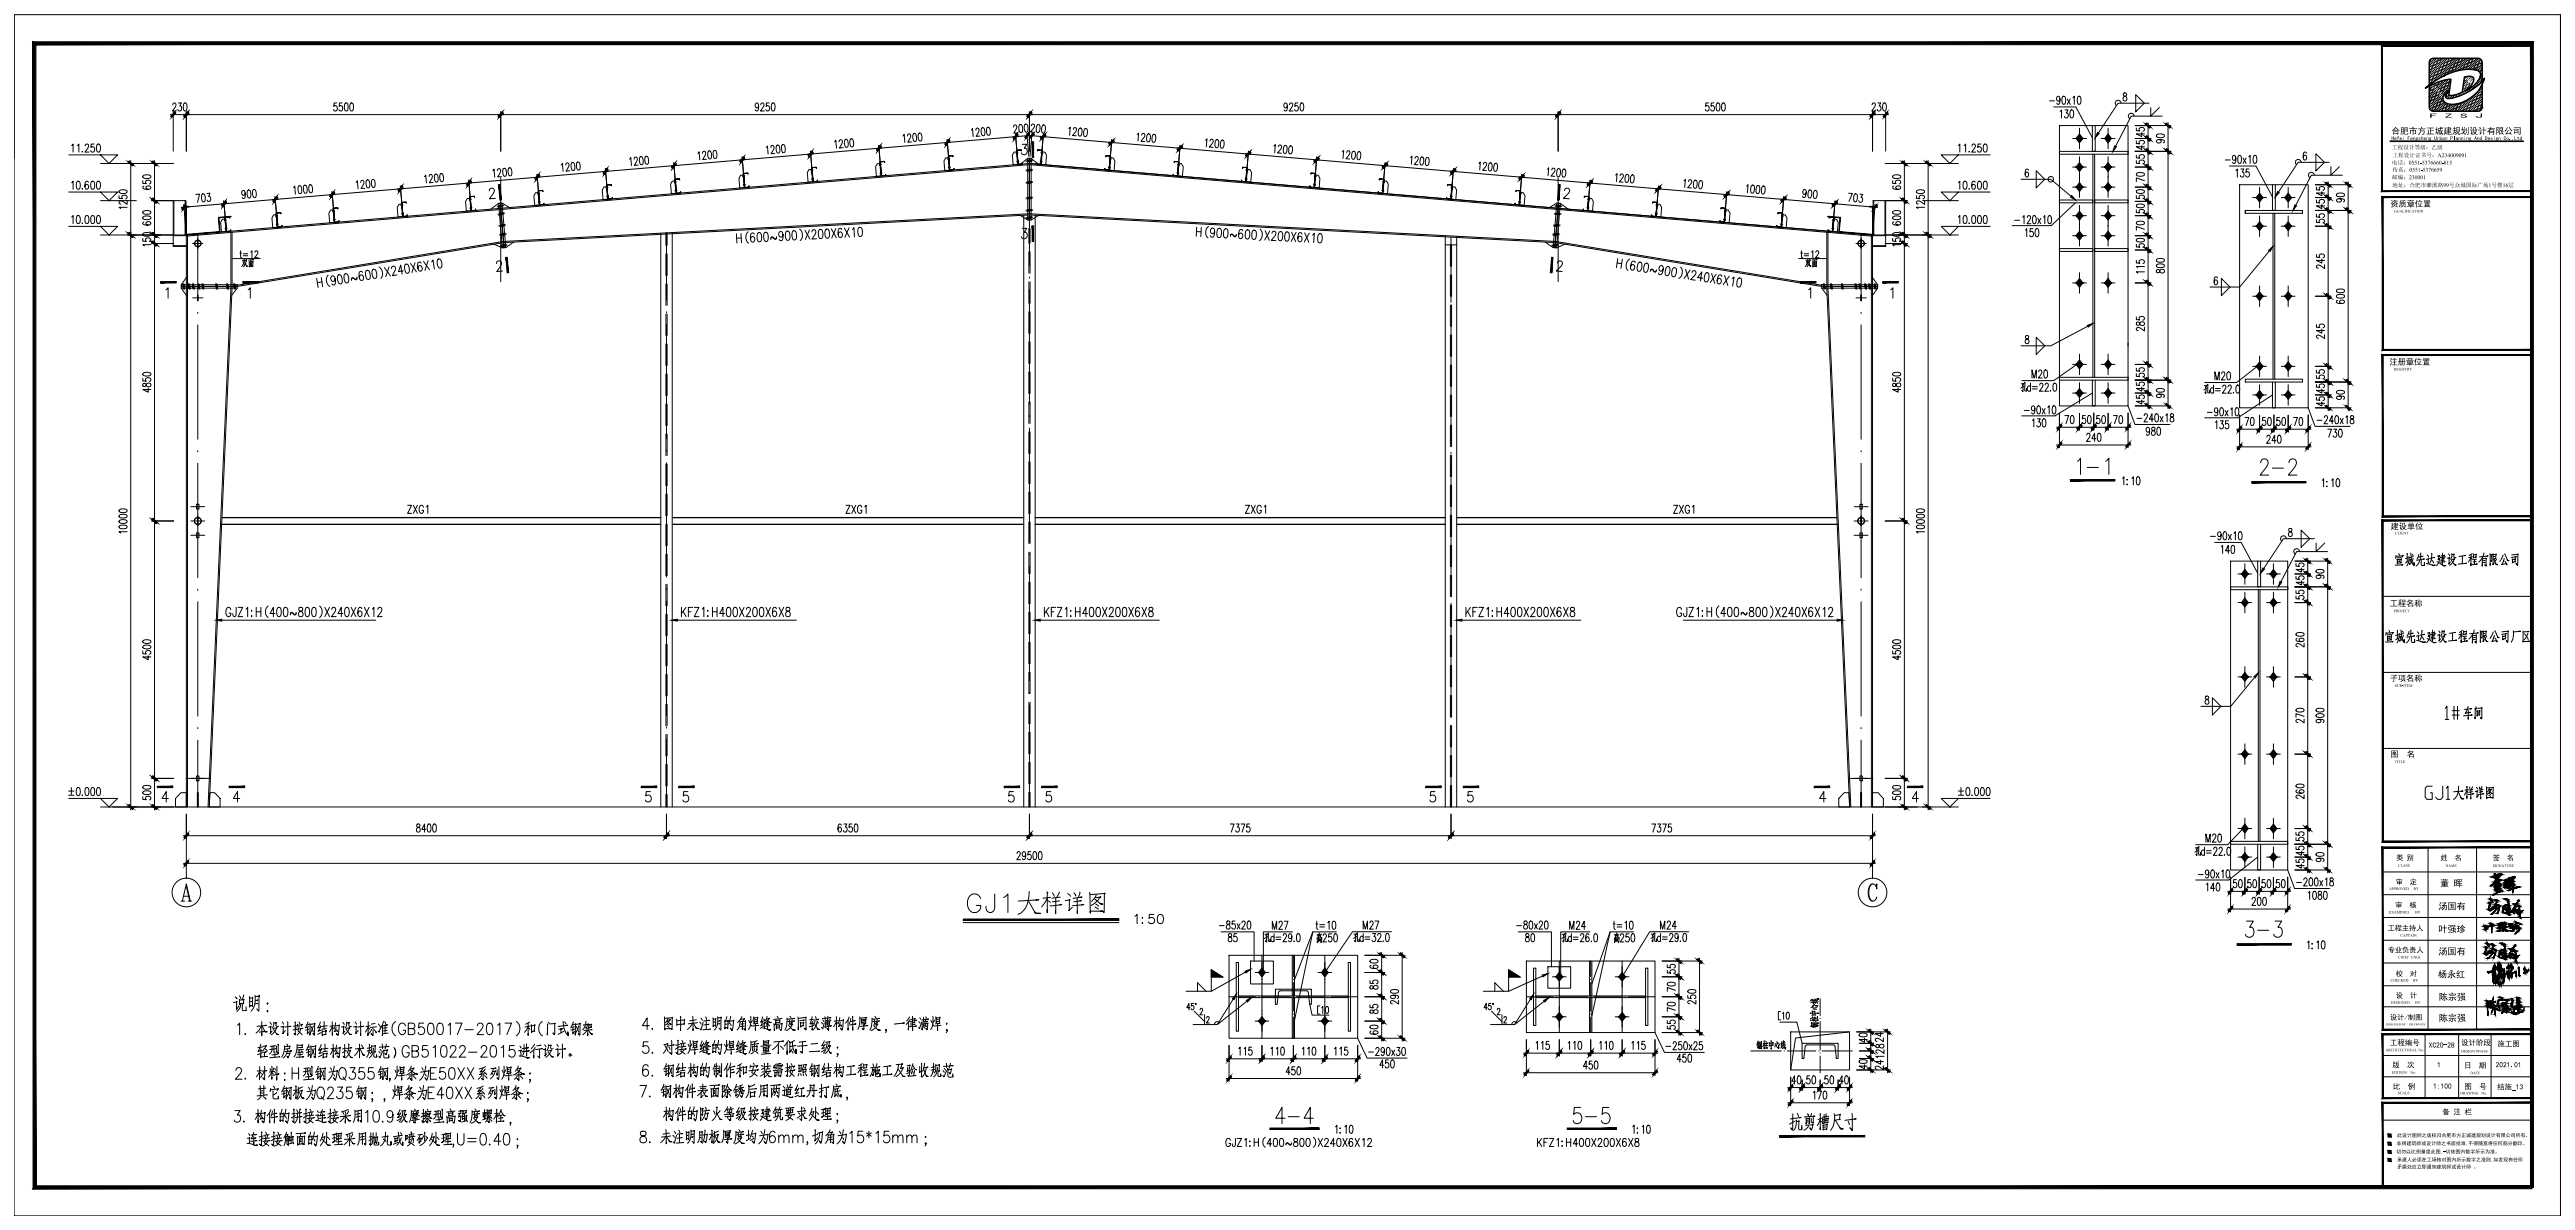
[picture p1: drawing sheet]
<svg xmlns="http://www.w3.org/2000/svg" width="901mm" height="430mm" viewBox="0 0 901 430" stroke-linecap="round" stroke-linejoin="round" font-family="sans-serif">
<g fill="none" stroke="#000" stroke-width=".35">
<path d="M4.9 5.1h891v420h-891zM4.9 5.1v50.2M895.9 5.1v50.2M60.5 36.7v-.5a.63 .63 0 0 1 .9 0 .63 .63 0 0 1 .1 .9l-1.1 1.7h1.3M60.6 39.1v13.8M62.4 36h1.1l-.6 1.1a.81 .81 0 0 1 .6 1.1 .81 .81 0 0 1-1.2 .4l-.1-.3M64.4 36.1l.5-.1a1.99 1.99 0 0 1 0 2.8h-.2a2.26 2.26 0 0 1-.3-2.7zM65.2 39.1v13.8M117.8 36h-.9l-.1 1.2a.88 .88 0 0 1 1.4 .5 .88 .88 0 0 1-1 1.1l-.5-.5M119.7 36h-.9l-.1 1.2a.88 .88 0 0 1 1.3 .5 .88 .88 0 0 1-.9 1.1l-.5-.5M120.8 36.1l.4-.1a2.05 2.05 0 0 1 0 2.8h-.1a2.31 2.31 0 0 1-.3-2.7zM122.6 36.1l.5-.1a2.05 2.05 0 0 1 0 2.8h-.2a2.31 2.31 0 0 1-.3-2.7z"/>
<path d="M175.2 39.1v13.8M265.4 36.9l-.2 .7a.76 .76 0 0 1-1-.7 .76 .76 0 0 1 1-.8l.2 .8a1.37 1.37 0 0 1-.7 1.9l-.4-.4M266.2 36.7l.1-.5a.63 .63 0 0 1 .9 0 .63 .63 0 0 1 0 .9l-1.1 1.7h1.3M269.1 36h-.9l-.1 1.2a.88 .88 0 0 1 1.3 .5 .88 .88 0 0 1-.9 1.1l-.5-.5M270.2 36.1l.4-.1a1.99 1.99 0 0 1 0 2.8h-.2a2.26 2.26 0 0 1-.2-2.7zM360.2 39.1v13.8M450.4 36.9l-.2 .7a.76 .76 0 0 1-1-.7 .76 .76 0 0 1 1-.8l.2 .8a1.37 1.37 0 0 1-.7 1.9l-.4-.4M451.2 36.7l.1-.5a.63 .63 0 0 1 .9 0 .63 .63 0 0 1 0 .9l-1.1 1.7h1.3M454.1 36h-.9l-.1 1.2a.88 .88 0 0 1 1.3 .5 .88 .88 0 0 1-.9 1.1l-.5-.5M455.2 36.1l.4-.1a1.99 1.99 0 0 1 0 2.8h-.2a2.35 2.35 0 0 1-.2-2.7zM545.2 39.1v13.8M597.8 36h-.9l-.1 1.2a.88 .88 0 0 1 1.4 .5 .88 .88 0 0 1-1 1.1l-.5-.5"/>
<path d="M599.7 36h-.9l-.1 1.2a.88 .88 0 0 1 1.3 .5 .88 .88 0 0 1-.9 1.1l-.5-.5M600.8 36.1l.4-.1a2.05 2.05 0 0 1 0 2.8h-.1a2.31 2.31 0 0 1-.3-2.7zM602.6 36.1l.5-.1a2.05 2.05 0 0 1 0 2.8h-.2a2.31 2.31 0 0 1-.3-2.7zM655.1 36.7v-.5a.63 .63 0 0 1 .9 0 .63 .63 0 0 1 .1 .9l-1.2 1.7h1.4M655.2 39.1v13.8M657 36h1.1l-.6 1.1a.81 .81 0 0 1 .6 1.1 .81 .81 0 0 1-1.2 .4l-.1-.3M659 36.1l.5-.1a1.99 1.99 0 0 1 0 2.8h-.2a2.26 2.26 0 0 1-.3-2.7zM659.8 39.1v13.8M717.1 35.3h1.7M718.6 37.4h7.7l5.8 10.8M720.8 34.6l-.3 .7a.76 .76 0 0 1-.9-.8 .76 .76 0 0 1 .9-.7l.3 .8a1.4 1.4 0 0 1-.7 1.9l-.4-.4M720.9 39l.4-.6v2.8"/>
<path d="M721.7 33.8l.5-.2a2.02 2.02 0 0 1 0 2.9h-.2a2.26 2.26 0 0 1-.3-2.7zM722.6 38.4h1l-.6 1.1a.81 .81 0 0 1 .7 1.1 .81 .81 0 0 1-1.2 .4l-.1-.3M723.3 34.6l1.1 1.9M724.4 34.6l-1.1 1.9M724.5 38.6l.5-.2a1.99 1.99 0 0 1 0 2.8h-.2a2.26 2.26 0 0 1-.3-2.6zM725.3 34.2l.5-.6v2.9M727.1 33.8l.5-.2a2.08 2.08 0 0 1 0 2.9h-.2a2.31 2.31 0 0 1-.3-2.7zM742.1 36.1a1.01 1.01 0 0 0-1.4-.9 1.01 1.01 0 0 0-.2 1.7M743.1 32.6v.8a1.04 1.04 0 0 1 1 .7 1.04 1.04 0 0 1-.4 1.2 .88 .88 0 0 1-.9-.9 .88 .88 0 0 1 1-.8l.3-.4-.1-.6zM747.3 33.1l3 3-3 3zM752 36.1h-10.9l-6.9 10.4M752.5 37.6v3l3.1-3"/>
<path d="M850 33.8h.1M850 25.3v.1M850 27.6v.1M850 36.1h.1M850 25.3h.1M850.1 21.4h.1M850.1 27.6h-.1M850.1 36.1h-.1M850.1 23.7h.1M850.1 32.1v.1M850.1 26h.1M850.1 34.4h.1"/>
<path d="M850.1 25.9l.1 .1M850.1 32.1h.1M850.2 28.2h.1M850.2 32.1l-.1 .1M850.2 36.7h.1M850.2 30.5h.1M850.3 24.3h.1M850.3 22h-.1M850.3 32.8h.1M850.3 35h.1M850.3 26.5v.1M850.3 28.9h.1"/>
<path d="M850.3 37.3h.1M850.4 22.7h.1M850.4 37.3h.1M850.4 31.1h.1M850.4 28.8h.1M850.4 24.9h.1M850.4 28.8l-.1 .1M850.4 33.4h.1M850.4 33.3l.1 .1M850.4 22.6h.1M850.5 35.7h.1M850.5 35.6v.1"/>
<path d="M850.5 24.9h.1M850.5 21h.1M850.5 35.6h.1M850.5 33.3l-.1 .1M850.5 27.1l-.1 .1M850.5 37.9h.1M850.5 23.3h.1M850.5 23.2l.1 .1M850.5 31.7h.1M850.6 25.5h.1M850.6 37.9h-.1M850.6 34h.1"/>
<path d="M850.6 31.7h.1M850.6 27.8h.1M850.6 31.7h-.1M850.6 36.2l.1 .1M850.7 21.6h.1M850.7 30.1h.1M850.7 34h-.1M850.7 38.5h.1M850.7 23.9h.1M850.7 32.3h.1M850.7 30h.1M850.7 30v.1"/>
<path d="M850.7 26.1h.1M850.7 23.8v.1M850.7 38.5v.1M850.8 34.6h.1M850.8 28.4h.1M850.8 36.9h.1M850.8 26.1h.1M850.8 22.2h.1M850.8 34.6h-.1M850.8 36.8v.1M850.8 30.6l.1 .1M850.8 24.5h.1"/>
<path d="M850.9 32.9h.1M850.9 22.2h.1M850.9 30.6v.1M850.9 26.7v.1M850.9 30.6l-.1 .1M850.9 26.7h.1M850.9 35.2h.1M850.9 24.4v.1M850.9 20.6h.1M850.9 32.9v.1M850.9 37.5h.1M851 22.8h.1"/>
<path d="M851 35.2h-.1M851 29h-.1M851 31.2v.1M851 25.1h.1M851 37.4v.1M851 33.6h.1M851 33.5h.1M851 25l.1 .1M851.1 27.4h.1M851.1 31.2l-.1 .1M851.1 35.8h.1M851.1 21.1v.1"/>
<path d="M851.1 29.6h.1M851.1 33.5l-.1 .1M851.1 27.3v.1M851.1 38.1h.1M851.1 23.4h.1M851.1 31.9h.1M851.1 21.1h.1M851.2 31.8v.1M851.2 29.6h-.1M851.2 25.7h.1M851.2 23.4h.1M851.2 34.1v.1"/>
<path d="M851.2 38l-.1 .1M851.2 34.1h.1M851.2 28h.1M851.2 27.9h.1M851.2 36.4h.1M851.2 25.6v.1M851.3 21.7l-.1 .1M851.3 30.2h.1M851.3 27.9h.1M851.3 24v.1M851.3 36.4h.1M851.3 38.7h.1"/>
<path d="M851.3 27.9l-.1 .1M851.3 32.5h.1M851.3 24h.1M851.3 36.4h-.1M851.3 30.2v.1M851.4 26.3h-.1M851.4 34.8h.1M851.4 24h.1M851.4 34.7h.1M851.4 32.5h-.1M851.4 28.6h.1M851.4 37h.1"/>
<path d="M851.4 28.5v.1M851.4 26.3h.1M851.4 22.4h.1M851.4 34.7v.1M851.4 22.3v.1M851.4 30.8h.1M851.4 28.5h.1M851.5 24.6h.1M851.5 28.5l-.1 .1M851.5 33.1h.1M851.5 30.8h.1M851.5 26.9h.1"/>
<path d="M851.5 30.8h-.1M851.5 35.4h.1M851.5 20.7h.1M851.6 26.9h-.1M851.6 37.6h.1M851.6 35.3v.1M851.6 23h.1M851.6 31.4h.1M851.6 20.7h.1M851.6 35.3l-.1 .1M851.6 31.4v.1M851.6 25.3h.1"/>
<path d="M851.6 33.7h.1M851.6 22.9v.1M851.6 37.6v.1M851.6 25.2h.1M851.7 27.5h.1M851.7 36h.1M851.7 33.7h-.1M851.7 21.3h.1M851.7 29.8h.1M851.7 29.7l.1 .1M851.7 38.2l.1 .1M851.7 23.6h.1"/>
<path d="M851.7 35.9h.1M851.8 23.6h.1M851.8 32v.1M851.8 32h.1M851.8 25.8v.1M851.8 34.3h.1M851.8 23.5v.1M851.8 38.2l-.1 .1M851.8 28.1h.1M851.8 36.6h.1M851.8 25.8h.1M851.9 36.6h.1"/>
<path d="M851.9 34.3h-.1M851.9 21.9h.1M851.9 30.4h.1M851.9 28.1h.1M851.9 24.2h.1M851.9 38.8h.1M851.9 28.1h-.1M851.9 32.7h.1M851.9 32.6h.1M851.9 30.3v.1M852 26.4l-.1 .1M852 34.9h.1"/>
<path d="M852 24.2h-.1M852 32.6h.1M852 26.4h.1M852 37.2h.1M852 22.5h.1M852 31h.1M852 34.9v.1M852.1 24.8h.1M852.1 33.3h.1M852.1 22.5h.1M852.1 31h.1M852.1 37.2h-.1"/>
<path d="M852.1 27.1h.1M852.1 35.5h.1M852.2 20.9h-.1M852.2 27.1h-.1M852.2 29.3h.1M852.2 37.8h.1M852.2 27v.1M852.2 23.1v.1M852.2 35.5h.1M852.2 27l-.1 .1M852.2 23.1h.1M852.2 31.6h.1"/>
<path d="M852.2 20.8v.1M852.2 25.4h.1M852.2 29.3v.1M852.2 33.9h.1M852.3 31.6h-.1M852.3 27.7h.1M852.3 36.1h.1M852.3 21.5h.1M852.3 29.9h.1M852.3 38.4h.1M852.3 21.4l.1 .1M852.3 27.6v.1"/>
<path d="M852.3 21.4v.1M852.3 23.8h.1M852.4 32.2h.1M852.4 26h.1M852.4 34.5h.1M852.4 23.7v.1M852.5 36.8h.1M852.5 30.6h.1M852.5 36.7h.1M852.5 22.1h.1M852.5 30.5h.1M852.5 24.4h.1"/>
<path d="M852.5 24.3h.1M852.5 32.8h.1M852.6 26.6h.1M852.6 35.1h.1M852.6 20.4h.1M852.6 32.8h.1M852.6 32.8h-.1M852.6 28.9h.1M852.6 37.3h.1M852.6 26.6v.1M852.6 31.2h.1M852.7 25h.1"/>
<path d="M852.7 37.3h.1M852.7 22.7h.1M852.7 33.4h.1M852.7 24.9v.1M852.7 31.1h.1M852.7 37.3l-.1 .1M852.7 31.1l-.1 .1M852.7 27.2h.1M852.7 35.7h.1M852.7 21h.1M852.8 29.5h.1M852.8 38h.1"/>
<path d="M852.8 21h.1M852.8 27.2h.1M852.8 23.3h.1M852.8 37.9h.1M852.8 27.2h-.1M852.8 31.8h.1M852.8 25.6h.1M852.9 34h.1M852.9 25.5v.1M852.9 31.7v.1M852.9 31.7l-.1 .1M852.9 36.3h.1"/>
<path d="M852.9 30.1h.1M852.9 21.6h.1M852.9 38.6h.1M852.9 36.2v.1M853 21.6l-.1 .1M853 23.9h.1M853 32.4h.1M853 38.5v.1M853 26.2h.1M853 34.6h.1M853 32.3h.1M853 32.3v.1"/>
<path d="M853 36.9h.1M853 26.1v.1M853.1 34.6h.1M853.1 26.1l-.1 .1M853.1 30.7h.1M853.1 24.5h.1M853.1 36.9h.1M853.1 22.3h.1M853.1 33h.1M853.1 22.2h.1M853.2 32.9v.1M853.2 26.8h.1"/>
<path d="M853.2 35.2h.1M853.2 20.6h.1M853.2 29v.1M853.2 37.5h.1M853.2 22.9h.1M853.3 31.3h.1M853.3 22.8h.1M853.3 25.1h.1M853.3 37.5h.1M853.3 37.5h-.1M853.3 29l-.1 .1M853.3 33.6h.1"/>
<path d="M853.3 27.4h.1M853.3 35.9h.1M853.3 33.5v.1M853.4 29.7h.1M853.4 35.8l-.1 .1M853.4 21.2h.1M853.4 29.6h.1M853.4 38.1h.1M853.4 23.5h.1M853.4 31.9h.1M853.4 25.7h.1M853.4 34.2h.1"/>
<path d="M853.5 34.2h.1M853.5 31.9h-.1M853.5 36.5h.1M853.5 25.7h.1M853.5 34.1v.1M853.5 25.7l-.1 .1M853.5 30.3h.1M853.6 21.8h.1M853.6 24.1h.1M853.6 36.4h-.1M853.6 38.7h.1M853.6 32.5h.1"/>
<path d="M853.6 30.2v.1M853.6 26.3v.1M853.6 34.8h.1M853.7 28.6h.1M853.7 37.1h.1M853.7 26.3h.1M853.7 22.4h.1M853.7 24.7h.1M853.7 37v.1M853.7 30.8v.1M853.7 33.2h.1M853.8 27h.1"/>
<path d="M853.8 35.4h.1M853.8 26.9h.1M853.8 33.1h.1M853.8 20.8h.1M853.8 33.1l-.1 .1M853.8 29.2h.1M853.8 37.7h.1M853.8 37.6l.1 .1M853.8 23h.1M853.8 31.5h.1M853.9 31.4v.1M853.9 25.3h.1"/>
<path d="M853.9 33.7v.1M853.9 23h.1M853.9 37.6l-.1 .1M853.9 36h.1M854 21.4h.1M854 36h.1M854 33.7h.1M854 29.8h.1M854 23.6v.1M854 38.3h.1M854 32.1h.1M854 21.3h.1"/>
<path d="M854 38.2v.1M854.1 25.9h.1M854.1 34.4h.1M854.1 34.3v.1M854.1 32.1h.1M854.1 34.3h.1M854.1 32.1h-.1M854.1 36.6h.1M854.1 22h.1M854.1 21.9l.1 .1M854.2 38.9h-.1M854.2 38.8v.1"/>
<path d="M854.2 24.2h.1M854.2 30.4h-.1M854.2 32.7h.1M854.2 26.5h.1M854.3 35h.1M854.2 34.9l.1 .1M854.2 32.6v.1M854.3 28.8h.1M854.3 32.7h-.1M854.3 28.7v.1M854.3 37.2h.1M854.3 22.6h.1"/>
<path d="M854.3 31h.1M854.3 22.5v.1M854.3 24.9h.1M854.3 33.3h.1M854.3 37.2v.1M854.4 31h.1M854.4 20.9h.1M854.4 35.5h.1M854.4 33.3h.1M854.4 29.4h.1M854.4 29.3l.1 .1M854.4 23.2h.1"/>
<path d="M854.4 37.8h.1M854.5 23.2h.1M854.5 31.7h.1M854.5 31.6h.1M854.5 25.4h.1M854.5 33.9h.1M854.5 23.1v.1M854.5 37.8l-.1 .1M854.5 31.6v.1M854.5 36.2h.1M854.6 21.5h.1M854.6 33.9h-.1"/>
<path d="M854.6 30h.1M854.6 38.4h.1M854.6 36.2h.1M854.6 23.8h.1M854.6 32.3h.1M854.6 29.9v.1M854.7 26.1h.1M854.7 32.2h.1M854.7 26v.1M854.7 34.5h.1M854.7 28.3h.1M854.7 32.2l-.1 .1"/>
<path d="M854.7 36.8h.1M854.7 22.1h.1M854.8 30.6h.1M854.8 24.4h.1M854.8 32.9h.1M854.8 22.1h-.1M854.8 36.8h-.1M854.8 32.8v.1M854.8 26.6l.1 .1M854.8 26.7h.1M854.8 20.5h.1M854.8 35.1h.1"/>
<path d="M854.8 32.8h.1M854.9 26.6h.1M854.9 20.5h.1M854.9 28.9h.1M854.9 35.1h.1M854.9 32.8l-.1 .1M854.9 37.4h.1M854.9 31.2h.1M854.9 37.3v.1M854.9 25h.1M854.9 22.7h.1M854.9 33.5h.1"/>
<path d="M855 31.2h-.1M855 33.4v.1M855 35.7h.1M855 25h.1M855 21.1h.1M855 29.5h.1M855 38h.1M855 35.7v.1M855.1 23.4h.1M855.1 31.8h.1M855.1 29.5h.1M855.1 25.6h.1"/>
<path d="M855.1 38h.1M855.1 23.3v.1M855.2 36.3h.1M855.2 36.4h.1M855.2 30.1h.1M855.2 38.6h.1M855.2 21.6v.1M855.2 24h.1M855.2 32.4h.1M855.2 36.3v.1M855.3 26.2h.1M855.3 38.6h-.1"/>
<path d="M855.3 32.4h.1M855.3 28.5h.1M855.3 26.2v.1M855.3 32.4h-.1M855.4 30.8h.1M855.4 36.9h.1M855.4 24.5v.1M855.4 22.3h.1M855.4 36.9h-.1M855.4 24.5h.1M855.5 20.6h.1M855.5 29.1h.1"/>
<path d="M855.5 22.9h.1M855.5 37.5h.1M855.5 31.4h.1M855.5 37.5v.1M855.6 25.1l-.1 .1M855.6 31.4h-.1M855.6 22.9h-.1M855.6 31.3v.1M855.6 31.3l-.1 .1M855.6 35.9h.1M855.6 29.7h.1M855.6 38.2h.1"/>
<path d="M855.7 21.2l-.1 .1M855.7 23.5h.1M855.8 31.9h.1M855.8 25.8h.1M855.7 25.7l.1 .1M855.7 38.1l-.1 .1M855.7 31.9h.1M855.8 28.1h.1M855.8 28h.1M855.8 36.5h.1M855.8 21.8v.1M855.8 30.3h.1"/>
<path d="M855.8 38.7l.1 .1M855.8 28v.1M855.8 24.1h.1M855.8 21.8h.1M855.9 24.1h.1M855.9 28.6v.1M855.9 22.5h.1M855.9 37.1h.1M855.9 28.6h.1M856 30.9h.1M856 37.1h-.1M856 22.4v.1"/>
<path d="M856 24.7h.1M856 33.2h.1M856.1 20.8h.1M856.1 29.3h.1M856.1 33.2h-.1M856.1 37.7h.1M856.1 29.2v.1M856.1 23l.1 .1M856.1 23.1h.1M856.1 31.5h.1M856.2 25.3h.1M856.2 37.7h-.1"/>
<path d="M856.2 33.8h.1M856.2 23l-.1 .1M856.2 21.4h.1M856.2 29.9h.1M856.3 29.8v.1M856.3 38.3h.1M856.3 23.7h.1M856.3 21.4h.1M856.4 25.9h.1M856.3 34.4h.1M856.3 23.6v.1M856.4 28.2h.1"/>
<path d="M856.4 22h.1M856.4 36.6v.1M856.5 30.4h.1M856.4 36.6h.1M856.4 38.9h.1M856.4 24.3h.1M856.4 30.4l.1 .1M856.5 22h-.1M856.5 24.2v.1M856.5 32.7h.1M856.5 28.8h.1M856.5 32.7v.1"/>
<path d="M856.5 37.2l.1 .1M856.6 22.6h.1M856.6 22.6v.1M856.6 28.8h-.1M856.6 24.9h.1M856.6 37.2l-.1 .1M856.6 31.1h.1M856.6 33.3h.1M856.6 31v.1M856.7 20.9v.1M856.7 29.4h.1M856.7 37.9h.1"/>
<path d="M856.7 23.2h.1M856.7 20.9h.1M856.7 31.7h.1M856.7 37.8v.1M856.8 25.5h.1M856.8 34h.1M856.8 23.2h.1M856.8 33.9v.1M856.8 27.8h.1M856.8 25.4v.1M856.8 21.6h.1M856.9 27.8h.1"/>
<path d="M856.9 21.5v.1M856.9 30h.1M856.9 38.5h.1M856.9 23.8h.1M856.9 32.3h.1M856.9 30v.1M857 28.4h.1M857 32.3h-.1M857 36.8h.1M857 22.2h.1M857 30.6h.1M857 28.3v.1"/>
<path d="M857 24.4l.1 .1M857 24.5h.1M857 22.1v.1M857 36.8v.1M857.1 24.4h.1M857.1 30.6h.1M857.1 22.1l-.1 .1M857.1 20.5h.1M857.2 28.9v.1M857.2 37.4h.1M857.2 22.8h.1M857.2 20.5h.1"/>
<path d="M857.2 25h.1M857.2 22.7v.1M857.2 37.4v.1M857.2 33.5h.1M857.3 21.1h.1M857.3 25l-.1 .1M857.3 23.4h.1M857.3 38h.1M857.4 34.1h.1M857.4 23.4h-.1M857.4 27.9h.1M857.4 21.7h.1"/>
<path d="M857.5 38.6h.1M857.5 24h.1M857.5 21.7h.1M857.5 21.7l-.1 .1M857.6 24h-.1M857.6 37h.1M857.6 22.3h.1M857.6 36.9v.1M857.7 24.6h.1M857.7 22.3h.1M857.7 37h-.1M857.7 22.3l-.1 .1"/>
<path d="M857.7 20.7h.1M857.7 37.6h.1M857.7 20.6l.1 .1M857.8 23h.1M857.8 37.6h.1M857.8 22.9v.1M857.8 25.2h.1M857.8 33.7h.1M857.9 25.2h-.1M857.9 21.3h.1M857.9 38.2h.1M857.9 23.5h.1"/>
<path d="M858 21.3h-.1M858 38.2h.1M858 34.3h.1M858 23.5l-.1 .1M858 36.5h.1M858 36.5l.1 .1M858.1 21.9h.1M858.1 38.8h.1M858.1 36.5h.1M858.1 24.1v.1M858.1 36.5l-.1 .1M858.2 37.2h.1"/>
<path d="M858.2 22.5h.1M858.2 37.1h.1M858.3 24.8h.1M858.3 24.7v.1M858.3 20.9h.1M858.4 37.7v.1M858.4 23.1h.1M858.4 20.8h.1M858.4 37.7h.1M858.4 20.8l-.1 .1M858.4 33.8h.1M858.5 21.4v.1"/>
<path d="M858.5 38.4h.1M858.5 23.7h.1M858.5 21.4h.1M858.6 38.3v.1M858.6 36.7h.1M858.7 22.1h.1M858.7 36.7h.1M858.7 22h.1M858.7 24.3h.1M858.8 20.4h.1M858.8 37.3h.1M858.8 22.7h.1"/>
<path d="M858.9 24.9h.1M858.9 33.4h.1M858.9 22.6l-.1 .1M859 21h.1M859 37.9h.1M859 23.2v.1M859.1 34h-.1M859.1 34h.1M859.1 23.2l-.1 .1M859.1 21.6h.1M859.1 23.9h.1M859.1 38.5h.1"/>
<path d="M859.2 38.5h-.1M859.2 36.9h.1M859.3 22.2h.1M859.3 24.5h.1M859.3 36.8l-.1 .1M859.3 22.2v.1M859.4 20.5v.1M859.4 37.5h.1M859.4 22.8h.1M859.4 20.5h.1M859.5 37.4v.1M859.5 22.8h.1"/>
<path d="M859.5 37.5h-.1M859.5 33.5v.1M859.5 22.8h-.1M859.5 21.2h.1M859.6 21.2h.1M859.6 23.4h.1M859.6 38v.1M859.6 38.1h.1M859.7 36.4h.1M859.7 21.8h.1M859.7 38.7h.1M859.8 24h.1"/>
<path d="M859.8 21.7v.1M859.8 38.7h.1M859.8 36.4l-.1 .1M859.9 37h.1M859.9 22.4h.1M859.9 24.6h.1M859.9 22.3v.1M859.9 33.1h.1M860 24.6h.1M860 20.7h.1M860 24.6l-.1 .1M860 23h.1"/>
<path d="M860 37.6h.1M860.1 23h.1M860.1 20.7l-.1 .1M860.1 37.6h-.1M860.1 33.7h.1M860.2 21.3h.1M860.2 38.2v.1M860.2 23.6h.1M860.2 38.2h.1M860.3 21.9v.1M860.3 36.5v.1M860.3 38.8l.1 .1"/>
<path d="M860.4 24.2h.1M860.4 38.8h.1M860.4 21.9h-.1M860.4 36.6h-.1M860.4 32.6v.1M860.5 22.5h.1M860.5 37.2h.1M860.5 33.3h.1M860.5 22.5v.1M860.6 20.9h.1M860.6 37.8h.1M860.6 23.1h.1"/>
<path d="M860.7 23.1h.1M860.7 36.1h.1M860.8 21.5h.1M860.8 38.4h.1M860.8 23.8h.1M860.8 23.7l.1 .1M860.8 21.4v.1M860.8 36.1l-.1 .1M860.9 23.7h.1M860.9 22.1h.1M860.9 36.7l.1 .1M861 22.1h.1"/>
<path d="M861 24.3v.1M861 32.8h.1M861 24.3h.1M861.1 20.4h.1M861 20.4h.1M861.1 22.7h.1M861.1 37.3h.1M861.2 22.7h-.1M861.2 21h.1M861.3 23.3h.1M861.3 21h.1M861.3 37.9l-.1 .1"/>
<path d="M861.3 21l-.1 .1M861.4 21.7h.1M861.4 36.3h.1M861.4 38.6h.1M861.4 23.9h.1M861.4 32.4h.1M861.4 38.5v.1M861.5 23.9h.1M861.5 22.3h.1M861.5 36.9h.1M861.6 22.2v.1M861.6 33h.1"/>
<path d="M861.7 20.6h.1M861.7 37.5h.1M861.7 22.8v.1M861.7 31.3h.1M861.8 22.8l-.1 .1M861.8 35.9h.1M861.8 21.2h.1M861.8 35.8l.1 .1M861.8 38.1h.1M861.9 23.5h.1M861.9 38.1h.1M861.9 21.2h.1"/>
<path d="M861.9 35.8h.1M861.9 31.9h.1M861.9 35.8l-.1 .1M861.9 21.2h-.1M861.9 23.4v.1M862 21.8h.1M862 36.4v.1M862 30.3h.1M862 38.7h.1M862 24.1h.1M862 32.5h.1M862 21.8v.1"/>
<path d="M862.1 24.1h-.1M862.1 28.6h.1M862.1 37.1h.1M862.1 22.4h.1M862.2 30.8v.1M862.2 37v.1M862.2 22.4h-.1M862.2 27h.1M862.2 35.4h.1M862.3 20.8h.1M862.3 29.2h.1M862.3 37.7h.1"/>
<path d="M862.3 23h.1M862.3 31.5h.1M862.3 37.6v.1M862.4 23l-.1 .1M862.4 36h.1M862.4 27.5v.1M862.4 21.4h.1M862.4 21.3l.1 .1M862.4 29.8h.1M862.5 36h-.1M862.5 38.3h-.1M862.5 21.3v.1"/>
<path d="M862.5 36l-.1 .1M862.5 27.5l-.1 .1M862.5 23.6h.1M862.5 32.1h.1M862.5 21.3l-.1 .1M862.5 23.6v.1M862.6 28.1v.1M862.6 36.6h.1M862.6 22h.1M862.6 30.4h.1M862.6 38.9h.1M862.6 24.3h.1"/>
<path d="M862.7 24.2h.1M862.7 38.8l-.1 .1M862.7 22h-.1M862.7 28.8h.1M862.7 37.2h.1M862.8 22.6h.1M862.8 31h.1M862.8 37.2h.1M862.8 22.5v.1M862.8 27.1h.1M862.8 35.6h.1M862.9 20.9h.1"/>
<path d="M862.9 29.4h.1M862.9 35.6h.1M862.9 37.8v.1M862.9 37.8h.1M862.9 35.5v.1M862.9 27.1h-.1M862.9 23.2h.1M862.9 31.6l.1 .1M862.9 20.9v.1M863 23.2h-.1M863 36.2h.1M863 21.5l.1 .1"/>
<path d="M863.1 30h.1M863.1 38.4h.1M863.1 21.5h.1M863.1 27.7l-.1 .1M863.1 23.8h.1M863.1 32.2v.1M863.2 28.3h.1M863.2 36.8h.1M863.2 22.1h.1M863.2 30.6h.1M863.3 22.1l-.1 .1M863.3 35.1h.1"/>
<path d="M863.3 20.5h.1M863.3 28.9h.1M863.4 35.1h-.1M863.4 37.4h-.1M863.4 20.5h.1M863.4 37.4h.1M863.4 35.1l-.1 .1M863.4 26.7h-.1M863.4 22.7v.1M863.4 20.5h-.1M863.4 27.3h.1M863.5 35.8h.1"/>
<path d="M863.5 21.1h.1M863.5 35.7h.1M863.5 29.5v.1M863.5 38h.1M863.5 21v.1M863.5 23.3l.1 .1M863.5 31.8h.1M863.6 23.3v.1M863.6 36.4h.1M863.6 21.7h.1M863.6 36.3l.1 .1M863.6 30.1h.1"/>
<path d="M863.7 24h.1M863.7 38.6h.1M863.7 36.3h.1M863.7 27.9h-.1M863.7 23.9v.1M863.7 21.7h.1M863.7 34.7h.1M863.8 34.7h.1M863.8 37h.1M863.8 36.9h.1M863.8 36.9v.1M863.8 22.3h.1"/>
<path d="M863.9 35.3h.1M863.9 20.6h.1M863.9 26.8h.1M863.9 29.1h.1M863.9 37.6h.1M864 20.6h.1M864 22.9h.1M864 31.4h.1M864 37.5v.1M864 31.3v.1M864.1 27.5h.1M864.1 35.9h.1"/>
<path d="M864.1 21.3h.1M864.1 29.7h.1M864.1 27.4h.1M864.1 21.2h.1M864.1 23.5h.1M864.1 38.1v.1M864.2 38.1h.1M864.2 23.5h.1M864.2 36.5h.1M864.2 21.9h.1M864.3 38.8h.1M864.3 21.8v.1"/>
<path d="M864.3 28h.1M864.3 38.7v.1M864.3 24.1h.1M864.3 34.9h.1M864.4 37.1h.1M864.4 34.8v.1M864.4 34.8h.1M864.4 22.5h.1M864.4 28.6h.1M864.4 30.9h.1M864.5 22.4v.1M864.5 22.4l-.1 .1"/>
<path d="M864.5 35.5h.1M864.5 20.8h.1M864.5 35.4l.1 .1M864.5 27h.1M864.6 23.1h.1M864.6 37.7h.1M864.6 31.5h.1M864.6 29.2v.1M864.6 23v.1M864.6 31.5v.1M864.7 27.6h.1M864.7 36.1h.1"/>
<path d="M864.7 21.4h.1M864.7 38.3h.1M864.8 23.7h-.1M864.8 21.4h-.1M864.8 34.4h.1M864.9 22h.1M864.9 28.2h.1M864.9 36.6v.1M864.9 30.4h.1M864.9 24.3h.1M865 24.3h.1M865 22.6v.1"/>
<path d="M865 35h.1M865 37.3h.1M865 28.8h.1M865 31.1h.1M865.1 22.6h.1M865.1 31.1h-.1M865.1 22.6l-.1 .1M865.1 27.1l.1 .1M865.1 35.6h.1M865.1 21h.1M865.2 20.9v.1M865.2 37.9h.1"/>
<path d="M865.2 27.1h.1M865.2 35.6h.1M865.2 23.2h.1M865.2 34h.1M865.3 27.8h.1M865.3 33.9v.1M865.3 21.6h.1M865.3 27.7v.1M865.3 36.2h.1M865.3 38.5h.1M865.4 23.8h.1M865.3 23.8h.1"/>
<path d="M865.4 38.5h.1M865.4 21.6h-.1M865.4 34.6h.1M865.4 22.2h.1M865.4 36.8h.1M865.4 34.5v.1M865.5 22.2h.1M865.5 30.6v.1M865.5 22.1v.1M865.6 20.5h.1M865.6 35.2h.1M865.6 35.1v.1"/>
<path d="M865.6 37.5h.1M865.6 20.5v.1M865.6 22.8h.1M865.6 37.4h.1M865.7 22.8h.1M865.7 33.5h.1M865.7 35.8h.1M865.7 21.2h.1M865.8 38h.1M865.8 23.4h.1M865.8 21.2h.1M865.8 34.1h.1"/>
<path d="M865.9 34.1h.1M865.9 21.7v.1M865.9 36.4h.1M865.9 21.7h.1M865.9 30.2h.1M866 24h.1M866 21.7h.1M866 38.6h-.1M866 30.2h-.1M866 21.7l-.1 .1M866 34.7h.1M866 37h.1"/>
<path d="M866.1 22.4h.1M866.1 37h.1M866.1 22.3v.1M866.1 22.3h.1M866.1 33l.1 .1M866.2 35.3h.1M866.2 20.7h.1M866.2 37.6h.1M866.2 23h.1M866.2 20.6v.1M866.3 37.6h.1M866.3 20.7h-.1"/>
<path d="M866.3 33.7h.1M866.3 22.9l-.1 .1M866.3 21.3h.1M866.3 35.9l.1 .1M866.4 29.7v.1M866.4 38.2h.1M866.4 35.9h.1M866.4 21.3h.1M866.4 23.5v.1M866.4 34.3h.1M866.5 34.3h.1M866.5 23.5l-.1 .1"/>
<path d="M866.5 36.6h.1M866.5 21.9h.1M866.5 36.5h.1M866.5 38.8h.1M866.5 24.2h.1M866.6 32.6h.1M866.6 24.1v.1M866.6 38.8h.1M866.6 34.9h.1M866.7 37.2h.1M866.7 34.8v.1M866.7 22.5h.1"/>
<path d="M866.7 37.1v.1M866.8 20.9h.1M866.8 33.2h-.1M866.8 35.5h.1M866.8 20.8v.1M866.8 29.3h.1M866.8 23.1h.1M866.9 37.7h-.1M866.9 33.9h.1M866.9 23.1h.1M866.9 33.8h.1M866.9 36.1h.1"/>
<path d="M867 21.5h.1M867 36.1h.1M867 38.4h.1M867 23.7h.1M867 38.3v.1M867 32.2h.1M867 21.4v.1M867.1 34.4v.1M867.1 32.1v.1M867.1 23.7l-.1 .1M867.1 28.3h.1M867.1 36.7h.1"/>
<path d="M867.1 34.4h.1M867.1 22.1h.1M867.1 28.2h.1M867.2 24.3h.1M867.2 22l-.1 .1M867.2 32.8h.1M867.2 35l.1 .1M867.2 24.3v.1M867.3 20.4h.1M867.3 28.8v.1M867.3 37.3h.1M867.3 35h.1"/>
<path d="M867.3 20.4h-.1M867.3 22.7h.1M867.3 33.4h.1M867.3 24.9h.1M867.4 33.4h.1M867.4 35.7h.1M867.4 24.9h.1M867.4 21h.1M867.4 35.6v.1M867.4 37.9h.1M867.4 23.3h.1M867.5 29.4h-.1"/>
<path d="M867.5 23.2v.1M867.5 37.9h.1M867.5 21h-.1M867.5 31.7h.1M867.5 34h.1M867.5 27.8h.1M867.5 36.3h.1M867.6 21.6h.1M867.6 36.2v.1M867.6 38.6h.1M867.6 23.9h.1M867.6 32.3v.1"/>
<path d="M867.6 32.3h.1M867.6 38.5v.1M867.6 38.5h.1M867.6 21.6v.1M867.7 34.6h.1M867.7 32.3h.1M867.7 23.9h-.1M867.7 28.4h.1M867.7 36.9h.1M867.7 22.2h.1M867.8 36.8v.1M867.8 24.5h.1"/>
<path d="M867.8 33h.1M867.8 32.9v.1M867.8 32.9h.1M867.8 22.2l-.1 .1M867.8 35.2h.1M867.8 26.7l.1 .1M867.9 37.5h.1M867.9 26.7h.1M867.9 22.8h.1M867.9 31.3h.1M867.9 29h.1M867.9 25.1h.1"/>
<path d="M867.9 33.6h.1M867.9 33.5l.1 .1M868 27.3v.1M868 35.8h.1M868 33.5v.1M868 25.1h-.1M868 21.2h.1M868 38.1h.1M868.1 23.4v.1M868.1 31.9h.1M868.1 23.4h.1M868.1 38.1h.1"/>
<path d="M868.1 21.2h-.1M868.1 25.7h.1M868.1 38.1h-.1M868.1 34.1l.1 .1M868.2 27.9l-.1 .1M868.2 36.4h.1M868.2 34.1h.1M868.2 25.7h-.1M868.2 21.8h.1M868.2 30.3h.1M868.2 24l.1 .1M868.2 30.2v.1"/>
<path d="M868.2 32.5h.1M868.3 26.3h.1M868.3 34.8h.1M868.3 22.4h.1M868.3 37h.1M868.3 28.5v.1M868.3 30.9h.1M868.4 30.8h.1M868.4 24.7h.1M868.4 24.6v.1M868.4 33.1h.1M868.4 26.9h.1"/>
<path d="M868.4 35.4h.1M868.5 37.7h.1M868.5 37.6h.1M868.5 23h.1M868.5 31.5h.1M24.1 54.2h11.1M25.1 50.9l.5-.5v2.8M27.1 50.9l.5-.5v2.8M28.8 52.9l.1 .2M29.8 51l.4-.6 .6 .1 .2 .4-.3 .9-1 1.4h1.4M32.9 50.4h-1l-.1 1.2a.83 .83 0 0 1 1.1 .1 .83 .83 0 0 1 0 1.1 .83 .83 0 0 1-1.1 .1l-.1-.3M34 50.5l.6-.1a1.9 1.9 0 0 1 0 2.8h-.2a2.18 2.18 0 0 1-.4-2.7z"/>
<path d="M35.2 54.2h6l-3.1 3zM35.2 57.2h25.6M38.1 57.2h.1M45.7 56.1v227.1M54.1 56.1v27M59.6 40.1h6.6M64.2 40.1h592M172.5 59.7l.4-.6 .2 2.9M174.1 59.7v-.4a.62 .62 0 0 1 .9-.2 .62 .62 0 0 1 .1 .9l-1 1.9 1.4-.1M176.1 59l.4-.2a2.04 2.04 0 0 1 .3 2.8l-.2 .1a2.36 2.36 0 0 1-.5-2.7zM178 58.8l.4-.1a2.04 2.04 0 0 1 .3 2.8h-.2a2.36 2.36 0 0 1-.5-2.7zM196.4 57.7l.4-.6 .2 2.8"/>
<path d="M198 57.7v-.4a.62 .62 0 0 1 .9-.2 .62 .62 0 0 1 .1 .9l-.9 1.8 1.3-.1M200 57l.5-.2a2.04 2.04 0 0 1 .2 2.8h-.2a2.36 2.36 0 0 1-.5-2.6zM201.9 56.8l.4-.2a2.03 2.03 0 0 1 .3 2.9h-.2a2.23 2.23 0 0 1-.5-2.7zM211.8 58.9l.7 8.2M220.3 55.7l.4-.6 .2 2.8M221.9 55.7v-.4a.62 .62 0 0 1 .9-.2 .62 .62 0 0 1 .2 .9l-1 1.8 1.3-.1M223.9 54.9l.5-.1a2.04 2.04 0 0 1 .2 2.8h-.2a2.36 2.36 0 0 1-.5-2.7zM225.8 54.8l.4-.2a2.01 2.01 0 0 1 .3 2.8l-.2 .1a2.28 2.28 0 0 1-.5-2.7zM235.7 56.9l.7 8.2M244.2 53.6l.4-.5 .3 2.8M245.8 53.6l.1-.4a.62 .62 0 0 1 .8-.2 .62 .62 0 0 1 .2 .9l-1 1.9 1.3-.1M247.8 52.9l.5-.1a2 2 0 0 1 .2 2.8h-.2a2.23 2.23 0 0 1-.5-2.7z"/>
<path d="M249.7 52.8l.5-.2a1.99 1.99 0 0 1 .2 2.8h-.2a2.32 2.32 0 0 1-.5-2.6zM259.7 54.9l.7 8.2M260.7 55.8l-73.7 6.2M268.1 51.6l.4-.6 .3 2.9M269.7 51.6l.1-.4a.63 .63 0 0 1 .9-.2 .63 .63 0 0 1 .1 .9l-1 1.8 1.3-.1M271.7 50.9l.5-.2a1.99 1.99 0 0 1 .2 2.8l-.1 .1a2.28 2.28 0 0 1-.6-2.7zM273.6 50.7l.5-.1a2.04 2.04 0 0 1 .2 2.8h-.2a2.36 2.36 0 0 1-.5-2.7zM283 59.3l1-.1v-.6l.5 5-1.7 .1-.3-3.4zM283.6 52.9l.7 8.2M284 59.2l.3 4.4M284 58.6l1.6-.2v.5v-.4l-1.5 .1 .4 4.9 1.5-.1v-.4v.4l-1.5 .2zM284.5 59.6h-.8"/>
<path d="M292 49.6l.4-.6 .3 2.8M293.6 49.6l.1-.4a.62 .62 0 0 1 .9-.2 .62 .62 0 0 1 .1 .9l-1 1.8 1.3-.1M295.6 48.9l.5-.2a2.04 2.04 0 0 1 .2 2.8h-.2a2.36 2.36 0 0 1-.5-2.6zM297.5 48.7l.5-.2a2.03 2.03 0 0 1 .2 2.9h-.2a2.32 2.32 0 0 1-.5-2.7zM307 57.2h.9l.1-.6 .4 4.9-1.7 .2-.3-3.4zM307.5 50.8l.7 8.2M307.9 57.2l.4 4.4M308 56.6l1.5-.2 .1 .5-.1-.4-1.5 .1 .4 4.9 1.5-.2v-.3l.1 .4-1.6 .1zM308.4 57.5l-.8 .1M315.9 47.5l.5-.5 .2 2.8M317.5 47.5l.1-.4a.62 .62 0 0 1 .9-.1 .62 .62 0 0 1 .1 .9l-1 1.8 1.3-.1M319.6 46.8l.4-.1a2.04 2.04 0 0 1 .3 2.8h-.2a2.34 2.34 0 0 1-.5-2.7z"/>
<path d="M321.4 46.7l.5-.2a2.04 2.04 0 0 1 .2 2.8h-.1a2.28 2.28 0 0 1-.6-2.6zM330.9 55.2l.9-.1 .1-.6 .4 5-1.7 .2-.3-3.4zM331.4 48.8l.7 8.2M331.8 55.1l.4 4.4M331.9 54.5l1.5-.1 .1 .4-.1-.3-1.5 .1 .4 4.9 1.5-.2v-.4l.1 .5-1.6 .1zM332.3 55.5l-.7 .1M332.6 58.5h-.8M333.8 58.9h.1M339.9 45.5l.4-.6 .2 2.9M341.5 45.5v-.4a.62 .62 0 0 1 .9-.2 .62 .62 0 0 1 .1 .9l-.9 1.9 1.3-.1M343.5 44.8l.4-.2a2.03 2.03 0 0 1 .3 2.9h-.2a2.32 2.32 0 0 1-.5-2.7zM345.4 44.6l.4-.1a2.01 2.01 0 0 1 .3 2.8h-.2a2.28 2.28 0 0 1-.5-2.7z"/>
<path d="M354.7 44.4v-.4a.62 .62 0 0 1 .9-.2 .62 .62 0 0 1 .1 .9l-1 1.9 1.4-.2M354.8 53.2l.9-.1 .1-.6 .4 5-1.7 .1-.3-3.3zM355.3 46.8l.7 8.2M355.7 53.1l.4 4.4M355.8 52.5l1.6-.1v.4l-.1-.4-1.4 .2 .4 4.8 1.4-.1v-.4l.1 .4-1.6 .2zM356.2 53.5h-.7M356.4 47.7l-97.7 8.3M356.5 56.5h-.8M356.7 43.7l.4-.2a1.98 1.98 0 0 1 .3 2.8l-.2 .1a2.28 2.28 0 0 1-.5-2.7zM357.7 50.4h1.6l-.9 1.4a1.11 1.11 0 0 1 .9 1.7 1.11 1.11 0 0 1-1.9-.1M358.5 43.5l.5-.1a2.04 2.04 0 0 1 .2 2.8h-.1a2.36 2.36 0 0 1-.6-2.7zM358.9 56.2h2.4"/>
<path d="M358.9 59.5h2.4M359.3 46.4l.7 8.3M359.6 55.4h.6v21.5h-.6zM359.6 55.4l-2.5 2M360 47.4l6 .5M360.2 57.6l295 25M360.2 55.4h.6v21.5h-.6zM360.2 57.2l-295 25M360.2 57.2l295 25M360.2 57.2v35.6M360.2 57.6l-295 25M360.4 47.4l-6 .5"/>
<path d="M360.8 55.4l2.5 2M360.9 44l.1-.4a.63 .63 0 0 1 .9 0 .63 .63 0 0 1 0 .9l-1.3 1.6 1.3 .1M361.1 46.4l-.7 8.3M363 43.6l.5-.1a2.04 2.04 0 0 1-.3 2.9l-.2-.1a2.31 2.31 0 0 1 0-2.7zM363 52.4l1.6 .1-.4 5-1.6-.2 .1-.4v.4l1.4 .1 .4-4.8-1.4-.2-.1 .4zM363.9 56.5h.8M364 47.7l73.8 6.2M364.2 53.5h.7M364.6 52.5l.1 .6 .9 .1 .6 1.1-.3 3.3-1.7-.1zM364.7 53.1l-.4 4.4M364.9 43.8l.4-.1a2.05 2.05 0 0 1-.2 2.8h-.2a2.36 2.36 0 0 1 0-2.7zM365.1 46.8l-.7 8.2"/>
<path d="M374 45l.5-.5-.2 2.8M375.6 45.2l.1-.4a.62 .62 0 0 1 .9 0 .62 .62 0 0 1 0 .9l-1.3 1.7 1.3 .1M377.7 44.9l.4-.1a2.02 2.02 0 0 1-.2 2.8h-.2a2.28 2.28 0 0 1 0-2.7zM379.5 45l.5-.1a2.02 2.02 0 0 1-.2 2.9l-.2-.1a2.31 2.31 0 0 1-.1-2.7zM387 54.4l1.5 .1-.4 5-1.6-.1 .1-.5v.4l1.5 .2 .4-4.9-1.5-.1-.1 .3zM387.8 58.5h.8M388.1 55.5l.7 .1M388.5 54.5l.1 .6 .9 .1 .6 1.1-.3 3.4-1.7-.2zM388.6 55.1l-.4 4.4M389 48.8l-.7 8.2M397.9 47l.5-.5-.2 2.8M399.5 47.3l.1-.4a.62 .62 0 0 1 .9 0 .62 .62 0 0 1 0 .9l-1.3 1.6 1.3 .1"/>
<path d="M401.6 46.9l.5-.1a2.02 2.02 0 0 1-.3 2.8h-.2a2.24 2.24 0 0 1 0-2.7zM403.5 47.1l.5-.1a2.02 2.02 0 0 1-.3 2.8h-.2a2.31 2.31 0 0 1 0-2.7zM410.9 56.4l1.5 .2-.4 4.9-1.6-.1 .1-.4v.3l1.5 .2 .4-4.9-1.5-.1-.1 .4zM412 57.5l.8 .1M412.4 56.6l.1 .6h.9l.6 1.1-.3 3.4-1.7-.2zM412.5 57.2l-.4 4.4M412.9 50.8l-.7 8.2M421.8 49l.5-.5-.2 2.8M423.4 49.3l.1-.4a.61 .61 0 0 1 .9 0 .61 .61 0 0 1 0 .9l-1.3 1.6 1.3 .1M425.5 48.9l.5-.1a2.02 2.02 0 0 1-.2 2.9l-.2-.1a2.31 2.31 0 0 1-.1-2.7zM427.4 49.1l.5-.1a1.99 1.99 0 0 1-.3 2.8h-.2a2.32 2.32 0 0 1 0-2.7zM434.8 58.4l1.6 .2-.5 5-1.5-.2v-.4v.4l1.5 .1 .4-4.9-1.5-.1v.4z"/>
<path d="M435.8 53.8l145.4 12.3M435.9 59.6h.8M436.4 58.6v.6l1 .1 .5 1-.3 3.4-1.7-.1zM436.4 59.2l-.3 4.4M436.8 52.9l-.7 8.2M445.7 51l.5-.4-.2 2.8M447.3 51.3l.1-.4a.63 .63 0 0 1 .9 0 .63 .63 0 0 1 0 .9l-1.3 1.7 1.3 .1M449.4 51l.5-.1a2.02 2.02 0 0 1-.2 2.8h-.2a2.31 2.31 0 0 1-.1-2.7zM451.3 51.1l.5-.1a2.05 2.05 0 0 1-.3 2.8h-.2a2.33 2.33 0 0 1 0-2.7zM460.7 54.9l-.6 8.2M469.6 53.1l.6-.5-.3 2.8M471.2 53.3l.1-.4a.62 .62 0 0 1 1 0 .62 .62 0 0 1-.1 .9l-1.3 1.7 1.4 .1"/>
<path d="M473.3 53l.5-.1a2.05 2.05 0 0 1-.2 2.8h-.2a2.37 2.37 0 0 1-.1-2.7zM475.2 53.1h.5a2.02 2.02 0 0 1-.2 2.8l-.2-.1a2.27 2.27 0 0 1-.1-2.7zM484.7 56.9l-.7 8.2M493.6 55.1l.5-.5-.3 2.8M495.1 55.4l.2-.4a.62 .62 0 0 1 .9 0 .62 .62 0 0 1-.1 .9l-1.2 1.6 1.3 .1M497.3 55l.4-.1a2.02 2.02 0 0 1-.2 2.8h-.2a2.24 2.24 0 0 1 0-2.7zM499.1 55.2l.5-.1a2.02 2.02 0 0 1-.2 2.8h-.2a2.31 2.31 0 0 1-.1-2.7zM508.6 58.9l-.7 8.2M517.5 57.1l.5-.5-.3 2.8M519.1 57.4l.1-.4a.61 .61 0 0 1 .9 0 .61 .61 0 0 1 0 .9l-1.3 1.6 1.3 .2M521.2 57l.4-.1a2.02 2.02 0 0 1-.2 2.9l-.2-.1a2.31 2.31 0 0 1 0-2.7zM523 57.2l.5-.1a2.02 2.02 0 0 1-.2 2.8h-.2a2.32 2.32 0 0 1-.1-2.7z"/>
<path d="M541.4 59.1l.5-.4-.2 2.8M543 59.4l.1-.4a.62 .62 0 0 1 .9 0 .62 .62 0 0 1 0 .9l-1.3 1.7 1.3 .1M545.1 59.1l.5-.1a2.02 2.02 0 0 1-.3 2.8h-.2a2.31 2.31 0 0 1 0-2.7zM547 59.2l.4-.1a2.05 2.05 0 0 1-.2 2.8h-.2a2.28 2.28 0 0 1 0-2.7zM654.2 40.1h6.6M659.6 57.2h25.6M666.3 56.1v27M674.7 56.1v227.1M679.2 54.2h6l-2.9 3zM682.3 57.2h.1M685.2 50.9l.5-.5v2.8M685.2 54.2h11.1"/>
<path d="M687.3 50.9l.5-.5v2.8M689 52.9l.1 .2M690 51l.4-.6h.4l.4 .5-.3 .9-1 1.4h1.4M693.1 50.4h-1l-.1 1.2a.83 .83 0 0 1 1.1 .1 .83 .83 0 0 1 0 1.1 .83 .83 0 0 1-1.1 .1l-.1-.3M694.2 50.5l.5-.1a1.94 1.94 0 0 1 0 2.8h-.2a2.22 2.22 0 0 1-.3-2.7zM709.7 59.5l-.5-.4a1.79 1.79 0 0 0 .1 2.8 .83 .83 0 0 0 .5-1 .83 .83 0 0 0-.9-.6l-.3 .7M712.5 59.7l3 3-3 3zM720.6 43.9h24v98h-24zM720.6 52.9h24v1h-24zM725.2 48.4h4.8M725.2 58.4h4.8M727.6 44.8v7.2"/>
<path d="M727.6 54.8v14.2M732.1 43.9v9h1v-9M732.3 53.9v78M732.9 53.9v78M735.2 48.4h4.8M735.2 58.4h4.8M737.6 44.8v7.2M737.6 54.8v14.2M746.7 40.6a1.01 1.01 0 0 0-1.5-.9 1.01 1.01 0 0 0 .1 1.8M747.1 52.9h12.5M747.1 48.4h5.5M747.1 43.9h12.5"/>
<path d="M747.1 58.4h5.5M747.5 44.8v.9l1.2 .1a.8 .8 0 0 1 .7-1.2 .8 .8 0 0 1 .7 1.2l-.3 .1M747.5 49.2v1l1.2 .1a.89 .89 0 0 1 .6-1.4 .89 .89 0 0 1 1 1l-.5 .5M747.5 56.1v1l1.2 .1a.8 .8 0 0 1 .7-1.3 .8 .8 0 0 1 .7 1.3l-.3 .1M747.5 54.3v.9l1.2 .1a.89 .89 0 0 1 .6-1.4 .89 .89 0 0 1 1 1l-.5 .5M749.4 46.4v1.4l-1.9-1h2.8M749.4 50.8v1.5l-1.9-1h2.8M751.6 42.9v6.5M751.6 47.4v6.5M751.6 51.9v14.5M754.6 47.1l1.1-.3a1.25 1.25 0 0 1 1.6 .8 1.99 1.99 0 0 1-2.8 0zM755.4 48.8l.7 .3a.76 .76 0 0 1-.7 .9 .76 .76 0 0 1-.8-.9l.8-.3a1.37 1.37 0 0 1 1.9 .7l-.4 .4"/>
<path d="M756.5 40.6h-10.8l-5.5 10.5M758.6 42.9v100M778.6 55.9h1.7M780.1 58h9.3l5.7 10.8M782.3 55.3l-.3 .6a.76 .76 0 0 1-.9-.7 .76 .76 0 0 1 .9-.8l.3 .9a1.4 1.4 0 0 1-.7 1.8l-.4-.4M782.4 59.6l.5-.5v2.8M783.3 54.4l.4-.1a1.99 1.99 0 0 1 0 2.8h-.2a2.35 2.35 0 0 1-.2-2.7zM784.1 59.1h1l-.6 1.1a.84 .84 0 0 1 .7 1 .84 .84 0 0 1-1.1 .6l-.2-.4M784.9 55.3l1 1.8M785.9 55.3l-1 1.8M786.8 54.8l.5-.5v2.8M786.9 59.1h-.9l-.1 1.2a.8 .8 0 0 1 1.2 .7 .8 .8 0 0 1-1.2 .6l-.1-.2"/>
<path d="M788.6 54.4l.5-.1a1.99 1.99 0 0 1 0 2.8h-.2a2.26 2.26 0 0 1-.3-2.7zM805.1 56.7a1.01 1.01 0 0 0-1.4-.9 1.01 1.01 0 0 0-.2 1.7M807 53.6l-.5-.4a1.79 1.79 0 0 0 0 2.8 .83 .83 0 0 0 .6-1 .83 .83 0 0 0-.9-.6l-.3 .6M810.3 53.7l3 3.1-3 2.9zM815 56.8h-10.9l-6.9 10.4M815.6 58.3v3l3-3M836.3 49.5h46.7M24.1 79.1h11.1M24.1 67.1h11.1M25.1 75.9l.5-.5v2.8M25.1 63.9l.5-.5v2.8M27 75.5l.5-.1a1.9 1.9 0 0 1 0 2.8h-.2a2.18 2.18 0 0 1-.3-2.7z"/>
<path d="M27 63.5l.5-.1a1.9 1.9 0 0 1 0 2.8h-.2a2.18 2.18 0 0 1-.3-2.7zM28.8 77.9l.1 .1M28.8 65.9l.1 .1M30 75.5l.5-.1a1.9 1.9 0 0 1 0 2.8h-.2a2.18 2.18 0 0 1-.3-2.7zM30.9 63.8l-.1-.3-.5-.1a1.7 1.7 0 0 0 .1 2.8 .83 .83 0 0 0 .6-1 .83 .83 0 0 0-1-.6l-.3 .6M32 75.5l.5-.1a1.94 1.94 0 0 1 0 2.8h-.2a2.22 2.22 0 0 1-.3-2.7zM32 63.5l.5-.1a1.94 1.94 0 0 1 0 2.8h-.2a2.22 2.22 0 0 1-.3-2.7zM34 75.5l.6-.1a1.9 1.9 0 0 1 0 2.8h-.2a2.18 2.18 0 0 1-.4-2.7zM34 63.5l.6-.1a1.9 1.9 0 0 1 0 2.8h-.2a2.18 2.18 0 0 1-.4-2.7zM35.2 79.1h6l-3.1 3.1zM35.2 67.1h6l-3.1 3.1zM35.2 70.2h12.5"/>
<path d="M38.1 70.2h.1M41.6 68.4v1l1.2 .1a.8 .8 0 0 1 .7-1.3 .8 .8 0 0 1 .7 1.3l-.3 .1M41.8 66.6l1-.3a1.29 1.29 0 0 1 1.7 .8 2.02 2.02 0 0 1-2.9 0zM44.5 72.5h-2.9l.6 .4M44.5 70.1v1.3l-1.8-1.1a.62 .62 0 0 0-1 .2 .62 .62 0 0 0 .6 .8M50 63.2v.9h1a.85 .85 0 0 1 .8-1.1 .85 .85 0 0 1 .8 1.1l-.4 .2M50.1 75.8l1.1-.3a1.27 1.27 0 0 1 1.6 .7 2.07 2.07 0 0 1-2.8 0zM50.1 73.9l1.1-.3a1.27 1.27 0 0 1 1.6 .8 2.07 2.07 0 0 1-2.8 0zM50.1 61.4l1.1-.3a1.24 1.24 0 0 1 1.6 .8 2.02 2.02 0 0 1-2.8 0zM50.4 77.6l-.4 .5a1.79 1.79 0 0 0 2.8-.1 .83 .83 0 0 0-1-.5 .83 .83 0 0 0-.6 .9l.6 .3M50.4 65.1l-.4 .5a1.81 1.81 0 0 0 2.8-.1 .83 .83 0 0 0-1-.5 .83 .83 0 0 0-.6 .9l.6 .3M53.1 70.2h11.9v12"/>
<path d="M60.6 70.2v16h4.6M60.8 70.2v12M64.3 71.4l.7 8.3M64.8 70.2v12M65 72.1h1.2v.3h-1v9.5l11.6-.9-.4-5 4.4-.4v.2l-4.2 .4 .4 4.9-12 1.1zM68.5 68l1.3-.1-.7 2.9M70.7 67.9l.4-.1a2.01 2.01 0 0 1 .3 2.8h-.2a2.28 2.28 0 0 1-.5-2.7zM72.4 67.7l1.1-.2-.5 1.2a.81 .81 0 0 1 .7 1 .81 .81 0 0 1-1.1 .5l-.1-.3M77.8 76.7l.9-.1 .1-.6 .4 5-1.7 .1-.3-3.4zM78.3 70.3l.7 8.2M78.7 76.6l.4 4.4M78.8 76l1.6-.2v.5l-.1-.4-1.4 .1 .4 4.9 1.4-.1v-.4l.1 .4-1.6 .2z"/>
<path d="M79.2 77h-.7M79.5 79.9l-.8 .1M85.8 67.5l-.3 .7a.77 .77 0 0 1-1-.7 .77 .77 0 0 1 .9-.8l.4 .8a1.39 1.39 0 0 1-.6 1.9l-.4-.4M86.6 66.6l.5-.2a2.04 2.04 0 0 1 .2 2.8h-.1a2.36 2.36 0 0 1-.6-2.6zM88.5 66.4l.5-.2a2.04 2.04 0 0 1 .2 2.9h-.2a2.34 2.34 0 0 1-.5-2.7zM95.7 75.1h.9l.1-.6 .4 4.9-1.7 .2-.2-3.4zM96.2 68.7l.7 8.2M96.6 75.1l.4 4.3M96.7 74.5l1.6-.2v.5l-.1-.4-1.4 .1 .4 4.9 1.4-.1 .1-.4v.4l-1.6 .1zM97.1 75.4l-.7 .1M97.4 78.4l-.7 .1M102.7 65.6l.4-.5 .3 2.8"/>
<path d="M104.4 65.1l.5-.2a1.98 1.98 0 0 1 .2 2.8h-.1a2.32 2.32 0 0 1-.6-2.6zM106.3 64.9l.5-.2a2.04 2.04 0 0 1 .2 2.8l-.2 .1a2.36 2.36 0 0 1-.5-2.7zM108.2 64.8l.5-.2a2.03 2.03 0 0 1 .2 2.8h-.2a2.23 2.23 0 0 1-.5-2.6zM115.7 73.5l.9-.1 .1-.6 .4 5-1.7 .1-.3-3.4zM116.2 67l.7 8.3M116.6 73.4l.3 4.4M116.7 72.8l1.5-.2 .1 .5-.1-.4-1.5 .1 .4 4.9 1.5-.1-.1-.4 .1 .4-1.5 .2zM117.1 73.8h-.8M117.2 68l-53.8 4.5M117.3 76.7l-.7 .1M124.6 63.8l.4-.6 .3 2.8M126.2 63.8l.1-.4a.62 .62 0 0 1 .9-.2 .62 .62 0 0 1 .1 .9l-1 1.8 1.3-.1"/>
<path d="M128.3 63l.4-.1a2.01 2.01 0 0 1 .3 2.8h-.2a2.28 2.28 0 0 1-.5-2.7zM130.1 62.9l.5-.2a1.99 1.99 0 0 1 .2 2.8l-.2 .1a2.28 2.28 0 0 1-.5-2.7zM139.6 71.4h.9l.1-.7 .4 5-1.7 .2-.3-3.4zM140.1 65l.7 8.2M140.5 71.4l.4 4.3M140.6 70.7l1.5-.1 .1 .5-.1-.4-1.5 .1 .4 4.9 1.5-.1v-.5l.1 .5-1.6 .1zM141 71.7l-.7 .1M141.3 74.7h-.8M142.5 75.1h.1M148.5 61.7l.5-.5 .2 2.8M150.1 61.7l.1-.4a.62 .62 0 0 1 .9-.1 .62 .62 0 0 1 .1 .8l-1 1.9 1.3-.1M152.2 61l.4-.1a2 2 0 0 1 .3 2.8h-.2a2.23 2.23 0 0 1-.5-2.7z"/>
<path d="M154 60.9l.5-.2a2.04 2.04 0 0 1 .2 2.8h-.2a2.36 2.36 0 0 1-.5-2.6zM163.5 69.4l.9-.1 .1-.6 .4 5-1.7 .1-.3-3.3zM164 63l.7 8.2M164.4 69.3l.4 4.4M164.5 68.7l1.6-.1v.4l-.1-.3-1.5 .1 .5 4.8 1.4-.1v-.4l.1 .5-1.6 .1zM164.9 69.7l-.7 .1M165.1 72.7h-.7M171.2 66.7l.5-.9h.6l.5 .3a1.21 1.21 0 0 1-.2 1.6l-1.3 1.8 2-.2M174.5 71.1l.6-.1 1.3 15.6-.6 .1zM174.5 71.1l-2.8 2M175.1 71h.5l1.4 15.6h-.6zM175.2 62.2v36.3"/>
<path d="M175.6 71l2.7 1.6M176.3 71.9l-2.3 .2M176.5 74.7l-2.3 .2M176.9 78.7l-2.4 .2M187.9 61l.7 8.2M188.3 67.3l.4 4.4M188.4 66.7l1.6-.1-.1 .4v-.4l-1.4 .1 .4 4.9 1.4-.1v-.4l.1 .5-1.6 .1zM188.8 71.7l-.4-5-.1 .6-.9 .1-.6 1 .3 3.4M188.8 67.7h-.7M189 61.9l-73.7 6.2M189.1 70.6l-.8 .1M212.2 65.3l.4 4.4"/>
<path d="M212.3 64.7l1.6-.2v.5l-.1-.4-1.4 .1 .4 4.9 1.4-.1 .1-.4v.4l-1.6 .1zM212.7 69.6l-.5-4.9v.6h-.9l-.6 1.1 .3 3.4M212.7 65.6l-.7 .1M213 68.6l-.8 .1M214.2 69.1h.1M236.1 63.3l.4 4.3M236.2 62.6l1.6-.1v.5l-.1-.4-1.4 .1 .4 4.9 1.5-.2-.1-.4 .1 .5-1.5 .1zM236.7 67.6l-.5-5-.1 .7h-.9l-.6 1.1 .3 3.4M236.7 63.6l-.8 .1M236.9 66.6h-.7M259.1 61.3l1-.1v-.6l.5 5-1.8 .2-.2-3.4zM260.1 61.2l.3 4.4"/>
<path d="M260.1 60.6l1.6-.1v.4l-.1-.4-1.4 .2 .4 4.8 1.5-.1-.1-.4 .1 .5-1.5 .1zM260.6 61.6h-.8M260.8 64.6h-.7M284.7 62.5l-.7 .1M290.9 80l1.7 3.1M292.5 79.9l-1.5 3.3M295.5 79.7l1.8 3.2M297.1 79.7l-1.5 3.3M300.4 79.6l.6-.1a2.2 2.2 0 0 1 .2 3.2h-.3a2.54 2.54 0 0 1-.5-3.1zM308.6 60.5l-.7 .1M357 75.3l2.6 1.6M357.7 79.8h1.6l-.9 1.4a1.11 1.11 0 0 1 .9 1.7 1.11 1.11 0 0 1-1.9-.1"/>
<path d="M358.2 75.3v206.8M358.9 63.8h2.4M358.9 69.2h2.4M358.9 73.5h2.4M358.9 76.1h2.4M360 79.9v5.1M360.2 74.7l-184 9.7-93.3 15.3M360.2 74.7l184 9.7M360.4 79.9v5.1M362.2 75.3v206.8M363.4 75.3l-2.6 1.6M410.5 61h.1"/>
<path d="M411.8 60.5l.7 .1M418.7 79.4l-.1 3.2M420.3 79.5l-.1 3.2M422.9 79.2a2.6 2.6 0 0 0-.2 4M426.2 80l.6-.2a2.21 2.21 0 0 1-.2 3.3h-.2a2.54 2.54 0 0 1-.2-3.1zM435.7 62.5l.7 .1M458.7 60.5l1.6 .1-.4 5-1.6-.1 .1-.5-.1 .4 1.5 .1 .4-4.8-1.4-.2-.1 .4zM459.6 64.6h.7M459.8 61.6h.8M460.3 60.6v.6l1 .1 .5 1.1-.2 3.4-1.7-.2zM460.3 61.2l-.3 4.4M482.2 67h.1"/>
<path d="M482.6 62.5l1.6 .1-.4 5-1.6-.1v-.5v.4l1.5 .2 .4-4.9-1.4-.1-.1 .4zM483.5 66.6h.7M483.8 63.6l.7 .1M484.2 62.6l.1 .7h.9l.6 1.1-.3 3.4-1.7-.2zM484.3 63.3l-.4 4.3M506.5 64.5l1.6 .2-.4 4.9-1.6-.1 .1-.4v.4l1.4 .1 .4-4.9-1.4-.1-.1 .4zM507.4 68.6l.8 .1M507.7 65.6l.7 .1M508.1 64.7l.1 .6h.9l.6 1.1-.3 3.4-1.7-.2zM508.2 65.3l-.4 4.4M530.1 71.1h.1M530.4 66.6l1.6 .1-.4 5-1.6-.1 .1-.5v.4l1.4 .1 .4-4.9-1.4-.1v.4z"/>
<path d="M531.3 70.6l.8 .1M531.6 67.7h.7M532 66.7l.1 .6 .9 .1 .6 1-.3 3.4-1.7-.1zM532.1 67.3l-.4 4.4M532.5 61l-.7 8.2M543.5 78.7l2.4 .2M543.9 74.7l2.3 .2M544.1 71.9l2.3 .2M544.8 71h.5l-1.3 15.6h-.6zM544.8 71l-2.7 1.6M545.2 62.2v36.3M545.3 71l.7 .1-1.4 15.6-.6-.1z"/>
<path d="M546 71.1l2.7 2M547.4 66.6l.7-.8h.6l.4 .4a1.25 1.25 0 0 1-.4 1.5l-1.6 1.6 2 .2M554 73.1h.1M554.4 68.6l1.5 .1-.4 5-1.6-.1 .1-.5v.4l1.4 .1 .5-4.8-1.5-.1-.1 .3zM555.3 72.7h.7M555.5 69.7l.7 .1M555.9 68.7l.1 .6 .9 .1 .6 1.1-.3 3.3-1.7-.1zM556 69.3l-.4 4.4M556.4 63l-.7 8.2M565.3 61.2l.5-.5-.2 2.8M566.9 61.5l.1-.4a.63 .63 0 0 1 .9-.1 .63 .63 0 0 1 0 .9l-1.3 1.7 1.3 .1M569 61.1l.5-.1a2.02 2.02 0 0 1-.3 2.8h-.1a2.32 2.32 0 0 1-.1-2.7z"/>
<path d="M570.9 61.2h.5a2.05 2.05 0 0 1-.3 2.8h-.2a2.36 2.36 0 0 1 0-2.8zM578.3 70.6l1.5 .1-.4 5-1.5-.1v-.5v.5l1.5 .1 .4-4.9-1.5-.1-.1 .4zM579.2 74.7h.7M579.2 65.9l77.8 6.6M579.4 71.7l.8 .1M579.8 70.7l.1 .7h.9l.6 1.1-.3 3.4-1.7-.2zM579.9 71.4l-.3 4.3M580.3 65l-.7 8.2M589.2 63.2l.5-.5-.2 2.8M590.8 63.5l.1-.4a.62 .62 0 0 1 .9 0 .62 .62 0 0 1 0 .9l-1.3 1.6 1.3 .1M592.9 63.1l.5-.1a2.05 2.05 0 0 1-.3 2.8h-.2a2.36 2.36 0 0 1 0-2.7zM594.8 63.3l.5-.1a2.02 2.02 0 0 1-.3 2.8h-.2a2.27 2.27 0 0 1 0-2.7z"/>
<path d="M601.8 77.2h.1M602.2 72.6l1.5 .2-.4 5-1.5-.2v-.4v.4l1.5 .1 .4-4.9-1.5-.1-.1 .4zM603.1 76.7l.7 .1M603.3 77.8l.6-5-.1 .6 .9 .1 .6 1-.2 3.4M603.3 73.8h.8M603.8 73.4l-.3 4.4M604.2 67l-.7 8.3M611.1 65.1l.5-.5-.2 2.8M613 64.8l.4-.1a2.05 2.05 0 0 1-.2 2.8h-.2a2.37 2.37 0 0 1 0-2.7zM614.8 65l.5-.1a2.02 2.02 0 0 1-.2 2.8h-.2a2.27 2.27 0 0 1-.1-2.7zM616.7 65.1l.5-.1a2.02 2.02 0 0 1-.2 2.8h-.2a2.32 2.32 0 0 1-.1-2.7zM622.1 74.3l1.6 .2-.4 4.9-1.6-.1v-.4l.1 .4 1.4 .1 .4-4.9-1.4-.1-.1 .4z"/>
<path d="M623 78.4l.7 .1M623.3 75.4l.7 .1M623.7 74.5l.1 .6h.9l.6 1.1-.3 3.4-1.7-.2zM623.8 75.1l-.4 4.3M624.2 68.7l-.7 8.2M632 67.2l-.3 .7a.77 .77 0 0 1-.9-.8 .77 .77 0 0 1 1-.7l.2 .8a1.41 1.41 0 0 1-.9 1.9l-.3-.5M633 66.5l.5-.1a2.02 2.02 0 0 1-.2 2.8h-.2a2.31 2.31 0 0 1-.1-2.7zM634.9 66.7l.5-.1a2.02 2.02 0 0 1-.3 2.8h-.2a2.28 2.28 0 0 1 0-2.7zM639.6 75.6l4.4 .4-.4 5 11.6 .9v-9.5h-1v-.3h1.2v10.1l-12-1.1 .4-4.9-4.2-.4zM640 75.8l1.6 .2-.4 5-1.6-.2 .1-.4v.4l1.4 .1 .4-4.9-1.4-.1-.1 .4zM640.9 79.9l.8 .1M641.2 77h.7"/>
<path d="M641.6 76l.1 .6 .9 .1 .6 1-.3 3.4-1.7-.1zM641.7 76.6l-.4 4.4M642.1 70.3l-.7 8.2M646.8 67.5l1.4 .2-1.2 2.7M649 67.9l.5-.1a2.05 2.05 0 0 1-.3 2.8h-.2a2.31 2.31 0 0 1 0-2.7zM650.8 67.9l1 .1-.6 1a.81 .81 0 0 1 .5 1.1 .81 .81 0 0 1-1.2 .3l-.1-.2M655.6 70.2v12M656.1 71.4l-.7 8.3M659.6 70.2v12M659.8 70.2v16h-4.6M662.2 63.2v.9h1.1a.65 .65 0 0 1 .3-1l.7-.1a.71 .71 0 0 1 .8 .8l-.6 .5M662.4 75.8l1.1-.3a1.25 1.25 0 0 1 1.6 .7 2.05 2.05 0 0 1-2.9 0z"/>
<path d="M662.4 73.9l1.1-.3a1.25 1.25 0 0 1 1.6 .8 2.05 2.05 0 0 1-2.9 0zM662.4 61.4l1.1-.3a1.22 1.22 0 0 1 1.6 .8 1.99 1.99 0 0 1-2.9 0zM662.7 77.6l-.5 .5a1.77 1.77 0 0 0 2.9-.1 .83 .83 0 0 0-1-.5 .83 .83 0 0 0-.6 .9l.6 .3M662.7 65.1l-.5 .5a1.79 1.79 0 0 0 2.9-.1 .83 .83 0 0 0-1-.5 .83 .83 0 0 0-.6 .9l.6 .3M667.3 70.2h-11.9v12M670.6 68.4v1l1.2 .1a.89 .89 0 0 1 .5-1.4 .89 .89 0 0 1 1.1 1l-.5 .5M670.7 66.6l1.1-.3a1.29 1.29 0 0 1 1.6 .8 2.02 2.02 0 0 1-2.8 0zM672.7 70.2h12.5M673.4 72.5h-2.8l.5 .4M673.4 70.1v1.3l-1.8-1.1a.62 .62 0 0 0-1 .2 .62 .62 0 0 0 .6 .8M679.2 79.1h6l-2.9 3.1zM679.2 67.1h6l-2.9 3.1z"/>
<path d="M682.3 70.2h.1M685.2 75.9l.5-.5v2.8M685.2 63.9l.5-.5v2.8M685.2 79.1h11.1M685.2 67.1h11.1M687.2 75.5l.5-.1a1.9 1.9 0 0 1 0 2.8h-.2a2.22 2.22 0 0 1-.3-2.7zM687.2 63.5l.5-.1a1.9 1.9 0 0 1 0 2.8h-.2a2.22 2.22 0 0 1-.3-2.7zM689 77.9l.1 .1M689 65.9l.1 .1M690.2 75.5l.5-.1a1.9 1.9 0 0 1 0 2.8h-.2a2.22 2.22 0 0 1-.3-2.7zM691.1 63.8a.55 .55 0 0 0-.9-.3l-.3 1.1a1.2 1.2 0 0 0 .6 1.6 .82 .82 0 0 0 .7-1 .82 .82 0 0 0-1-.6l-.3 .6M692.2 75.5l.5-.1a1.9 1.9 0 0 1 0 2.8h-.2a2.15 2.15 0 0 1-.3-2.7z"/>
<path d="M692.2 63.5l.5-.1a1.9 1.9 0 0 1 0 2.8h-.2a2.15 2.15 0 0 1-.3-2.7zM694.2 75.5l.5-.1a1.94 1.94 0 0 1 0 2.8h-.2a2.22 2.22 0 0 1-.3-2.7zM694.2 63.5l.5-.1a1.94 1.94 0 0 1 0 2.8h-.2a2.22 2.22 0 0 1-.3-2.7zM704.9 77h1.7M707.2 62.7h10.4l7.1 5.9M707.8 75.9l.4-.5v2.8M709.4 76.1l.1-.4a.62 .62 0 0 1 .8-.1 .62 .62 0 0 1 .1 .9l-1.1 1.7h1.3M711.3 79.9h-.9v1.1a.86 .86 0 0 1 1.1 .8 .86 .86 0 0 1-1.1 .8l-.2-.4M711.4 75.5l.5-.1a2.02 2.02 0 0 1 0 2.8h-.2a2.26 2.26 0 0 1-.3-2.7zM713 76.3l1.1 1.9M714.1 76.3l-1.1 1.9M715 75.9l.5-.5v2.8"/>
<path d="M716.8 75.5l.5-.1a2.08 2.08 0 0 1 0 2.8h-.2a2.31 2.31 0 0 1-.3-2.7zM720.6 69.9h11.7v1h-11.7zM725.2 65.4h4.8M725.2 75.4h4.8M726.2 70.9l-8.5 8h-13.7M727.6 71.8v14.2M732.9 69.9h11.7v1h-11.7zM735.2 65.4h4.8M735.2 75.4h4.8M737.6 71.8v14.2M747.1 65.4h5.5M747.1 70.4h5.5"/>
<path d="M747.1 75.4h5.5M747.5 68.4v.9l1.2 .1a.89 .89 0 0 1 .6-1.3 .89 .89 0 0 1 1 1l-.5 .4M747.5 73.4v.9l1.2 .1a.89 .89 0 0 1 .6-1.3 .89 .89 0 0 1 1 .9l-.5 .5M747.6 60.6l1.1-.3a1.24 1.24 0 0 1 1.6 .8 2.08 2.08 0 0 1-2.8 0zM747.6 66.6l1.1-.3a1.29 1.29 0 0 1 1.6 .8 2.02 2.02 0 0 1-2.8 0zM747.6 71.6l1.1-.3a1.25 1.25 0 0 1 1.6 .8 2.02 2.02 0 0 1-2.8 0zM747.6 77.6l1.1-.3a1.29 1.29 0 0 1 1.6 .8 2.08 2.08 0 0 1-2.8 0zM750.3 63.1l-2.8-.9v1.3M751.6 64.4v7M751.6 69.4v7M751.6 74.4v9M783.6 64.6h24v78h-24z"/>
<path d="M785.6 73.6h20v1h-20zM788.2 69.1h4.8M788.2 79.1h4.8M790.6 65.5v7.2M790.6 75.5v7.2M795.1 64.6v9h1v-9M795.3 74.6v58M795.9 74.6v58M798.2 69.1h4.8M798.2 79.1h4.8M800.6 65.5v7.2M800.6 75.5v7.2"/>
<path d="M809.7 61.3a1.01 1.01 0 0 0-1.5-.9 1.01 1.01 0 0 0 .1 1.7M810.1 69.1h5.5M810.1 73.6h12.5M810.1 64.6h12.5M810.1 79.1h5.5M810.5 65.4v1h1.2a.8 .8 0 0 1 .7-1.2 .8 .8 0 0 1 .7 1.2l-.3 .2M810.5 69.9v1l1.2 .1a.8 .8 0 0 1 .7-1.3 .8 .8 0 0 1 .7 1.3h-.3M810.5 76.8v1h1.2a.8 .8 0 0 1 .7-1.2 .8 .8 0 0 1 .7 1.2l-.3 .1M810.5 74.9v1h1.1a.86 .86 0 0 1 .8-1.2 .86 .86 0 0 1 .8 1.2l-.4 .1M812.4 67v1.4l-1.9-.9h2.9M812.4 71.5v1.4l-1.9-.9h2.9M814.6 63.6v6.5"/>
<path d="M814.6 68.1v6.5M814.6 72.6v62M817.7 67.8l1-.3a1.22 1.22 0 0 1 1.6 .7 1.99 1.99 0 0 1-2.8 0zM818.5 69.5l.6 .2a.76 .76 0 0 1-.7 1 .76 .76 0 0 1-.7-1l.8-.2a1.4 1.4 0 0 1 1.8 .7l-.4 .4M819.6 61.3h-10.9l-5.4 10.5M821.6 63.6v80M35.2 82.2h30M38.1 82.2h.1M50 83.4v.9h1a.86 .86 0 0 1 .8-1.1 .86 .86 0 0 1 .8 1.1l-.4 .2M50.1 81.6l1.1-.3a1.27 1.27 0 0 1 1.6 .7 2.02 2.02 0 0 1-2.8 0zM52.8 85.5h-2.8l.5 .5M53.1 85.1h7.7"/>
<path d="M54.1 81.2v5M54.1 84.1v199.1M60.6 85.9h4.6M60.6 82.4h4.6M63.4 99.6h19.6v.5h-19.6zM64.3 99.2v1.9M65.2 81.9h.1M65.2 82.2v199.9M65.2 97.1l-1.8 2.5M65.6 82.1v200M66.2 99.2v1.9M67.4 85.1h3.6"/>
<path d="M67.6 99.2v1.9M69.1 83.6h.2v3.1h-.2zM69.2 81.8v23.4M69.6 99.2v1.9M71 99.2v1.9M75.8 99.2v1.9M79.6 99.2v1.9M80.8 81.2v19.5l-8 181.4M81.2 81.2v19.5l-8 181.4M81.2 90.4h9.9M82.1 99.2v1.9M83.9 88.5h.6"/>
<path d="M84.2 87.7v1.9l.1 .4 .3 .1M84.8 91l.8-.1-.5 1.5-.5 .8M85 91.4l.5 1.1M85.1 88.7h1.6M85.1 89.4h1.6M85.6 91.4l.6 1.6 .4 .1-.4-.3M85.7 91l.6-.1-1.1 2.4M87.2 91.5l.1 1.9-.1-.2 .9-.1M87.2 91.6l1.4-.1-.2 1.8-.1-.2M87.6 91.6v1.5M87.7 88.1l.5-.4v2.4M87.8 90.9l-.1 .7"/>
<path d="M87.8 92.5h-.2M87.8 92l-.2 .1M88.1 91.6l-.1 1.5M88.5 90.8h.2l-1.7 .1M89.2 88.3l.3-.6 .6 .1 .1 .3-.2 .8-.9 1.2h1.2M110.8 97.3l.5 3.2M112.4 97.1l.5 3.2M112.6 98.6l-1.6 .2M114.8 96.2a2.63 2.63 0 0 0 .7 3.9M117.2 97.4v.5a.68 .68 0 0 1-.6 .5 .68 .68 0 0 1-.7-.3l-.1-1.1 .5-.6a1.96 1.96 0 0 1 .6 3.2h-.6l-.2-.3M118.2 96.3l.6-.3a2.2 2.2 0 0 1 .5 3.2l-.3 .1a2.52 2.52 0 0 1-.8-3zM120.5 95.9l.6-.2a2.2 2.2 0 0 1 .5 3.2h-.3a2.57 2.57 0 0 1-.8-3z"/>
<path d="M124.9 96.8l-.3 .8-1.4-.5-.2 .9M124.9 97.2l-.2 .6-1.2-.6-.5 .2v.4M126.8 95.2a.64 .64 0 0 0-1-.1l-.2 .5a2.22 2.22 0 0 0 1 2.5 .94 .94 0 0 0 .6-1.2 .94 .94 0 0 0-1.3-.6l-.2 .8M128 94.7l.6-.2a1.93 1.93 0 0 1 1 2.5l-.2 .5-.6 .2a2.5 2.5 0 0 1-.8-3zM130.3 94.4l.6-.3a2.17 2.17 0 0 1 .5 3.2l-.3 .1a2.54 2.54 0 0 1-.8-3zM132.6 93.4a2.59 2.59 0 0 1 .6 3.9M134.5 93.5l2.1 3M136.1 93.3l-1.1 3.4M137 93.9l.1-.4a.74 .74 0 0 1 1-.3 .74 .74 0 0 1 .3 1l-1.1 2.2 1.6-.3M141.1 94.7l-1.7 .3 .8-2.3 .5 3.1M141.7 92.6l.5-.3a2.2 2.2 0 0 1 .6 3.2l-.3 .1a2.49 2.49 0 0 1-.8-3zM143.6 92.1l2.1 2.9"/>
<path d="M145.2 91.8l-1.1 3.5M147.3 92l-.1-.3-.6-.1a1.99 1.99 0 0 0 .6 3.2 .95 .95 0 0 0 .5-1.2 .95 .95 0 0 0-1.2-.5l-.3 .8M148.2 91.4l2.1 2.9M149.8 91.1l-1.1 3.5M151 91.6l.5-.7 .5 3.2M153.1 90.8l.6-.3a2.24 2.24 0 0 1 .5 3.2l-.3 .1a2.49 2.49 0 0 1-.8-3zM172.8 85.3l3 1.4M173.7 92.2l.6-.9 .5-.1 .5 .3a1.24 1.24 0 0 1-.2 1.6l-1.3 1.8 2.1-.2M177.1 81.9l-2.3 .1M177.4 85.7l-2.3 .2M179.7 84.6l-2.7 2M231.2 81.5v200.6"/>
<path d="M233 81.4v4.4M233 88.8v7.5M233 99.3v7.5M233.2 81.4v23.6M233.4 81.4v4.4M233.4 88.8v7.5M233.4 99.3v7.5M235.2 81.3v200.8M257.7 81.7l.1 3.2M259.3 81.6l.1 3.3M259.4 83.2l-1.6 .1M261.8 81.1a2.62 2.62 0 0 0 .2 4"/>
<path d="M263.9 81.9a.65 .65 0 0 0-1-.3l-.3 1.3a1.4 1.4 0 0 0 .8 1.8 .94 .94 0 0 0 .7-1.2 .94 .94 0 0 0-1.2-.6l-.3 .7M265.2 81.5l.5-.2a2.2 2.2 0 0 1 .2 3.2h-.2a2.52 2.52 0 0 1-.5-3zM267.5 81.4l.5-.2a2.22 2.22 0 0 1 .2 3.2h-.2a2.5 2.5 0 0 1-.5-3zM271.7 82.7a.55 .55 0 0 1-.5 .8l-1.2-.7-.3 .9M271.7 83.1l-.3 .6-1.2-.7-.5 .4M274 82l-.3 .7a.89 .89 0 0 1-1.2-.7 .89 .89 0 0 1 1.1-.9 2.5 2.5 0 0 1-.2 3l-.6-.1-.1-.3M275.1 81l.5-.2a2.2 2.2 0 0 1 .2 3.2h-.2a2.54 2.54 0 0 1-.5-3zM277.4 80.9l.5-.2a2.2 2.2 0 0 1 .2 3.2h-.2a2.52 2.52 0 0 1-.5-3zM279.8 80.1a2.66 2.66 0 0 1 .2 4M281.6 80.5l1.8 3.1M283.2 80.4l-1.4 3.3M284.1 81.1l.2-.6 .7-.2 .5 .9-1.4 2.4 1.6-.1"/>
<path d="M286.6 80.4l.6-.2a2.16 2.16 0 0 1 .1 3.2h-.2a2.44 2.44 0 0 1-.5-3zM288.9 80.2l.6-.1a2.22 2.22 0 0 1 .1 3.2h-.2a2.5 2.5 0 0 1-.5-3.1zM294.6 80.3l-.2-.3-.6-.2a2 2 0 0 0 .3 3.3 .95 .95 0 0 0 .7-1.2 .95 .95 0 0 0-1.2-.7l-.3 .8M298.3 80.2l.5-.6 .2 3.2M360 88v7.5M360 98.5v7.5M360.2 96.8v.4M360.4 88v7.5M360.4 98.5v7.5M418.6 81l1.7 .1M425 80.8l-.4 .8a.89 .89 0 0 1-1.1-.9 .89 .89 0 0 1 1.2-.8 2.46 2.46 0 0 1-.5 3l-.6-.1-.1-.3M428.5 80.1l.6-.1a2.21 2.21 0 0 1-.2 3.2h-.2a2.54 2.54 0 0 1-.2-3.1z"/>
<path d="M432.6 81.9l-.4 .7-1.3-.8-.4 .9M432.6 82.2l-.4 .6-1.1-.8-.5 .1-.1 .3M434.8 80.7l-.1-.3-.5-.2a2.22 2.22 0 0 0-.2 3.3 .94 .94 0 0 0 .9-1.1 .94 .94 0 0 0-1.1-.8l-.4 .7M436.1 80.5l.6-.1a2.21 2.21 0 0 1-.2 3.2h-.2a2.54 2.54 0 0 1-.2-3.1zM438.4 80.6l.6-.1a2.23 2.23 0 0 1-.2 3.2h-.2a2.54 2.54 0 0 1-.2-3.1zM440.9 80.1a2.62 2.62 0 0 1-.2 4M442.7 80.7l1.4 3.3M444.3 80.8l-1.8 3.1M445.1 81.6l.5-.8 .6 .2 .3 .5-.4 1.1-1.3 1.4 1.6 .1M447.6 81.1l.6-.1a2.18 2.18 0 0 1-.2 3.2h-.2a2.46 2.46 0 0 1-.2-3.1zM449.9 81.2l.6-.1a2.16 2.16 0 0 1-.2 3.2h-.2a2.5 2.5 0 0 1-.2-3.1zM451.9 81.2l1.5 3.3"/>
<path d="M453.5 81.2l-1.8 3.2M455.6 81.8l-.1-.3-.6-.2a2.2 2.2 0 0 0-.2 3.2 .94 .94 0 0 0 .9-1 .94 .94 0 0 0-1.1-.8l-.4 .7M456.5 81.4l1.5 3.3M458.1 81.5l-1.8 3.1M459.2 82.2l.7-.6-.2 3.2M461.5 81.8l.6-.1a2.23 2.23 0 0 1-.2 3.2h-.2a2.54 2.54 0 0 1-.2-3.1zM505.7 82.4v199.7M505.7 85.6h4M507.5 85.6v7.5M507.5 96.1v7.5M507.7 82.9v22.8M507.9 85.6v7.5"/>
<path d="M507.9 96.1v7.5M509.7 82.6v199.5M540.7 84.6l2.7 2M543 85.7l2.3 .2M543.3 81.9l2.3 .1M544.2 84.4l93.3 15.3M544.9 92l.7-.8 .6 .1 .4 .3a1.27 1.27 0 0 1-.5 1.6l-1.6 1.5 2.1 .2M547.6 85.3l-3 1.4M565.8 91.9l1.6 .3M566.1 90.4l-.5 3.2M567.7 90.7l-.6 3.2M570.2 90.6a2.62 2.62 0 0 0-.6 4"/>
<path d="M572.1 91.8v-.3l-.6-.2a1.99 1.99 0 0 0-.4 3.2 .96 .96 0 0 0 .9-1 .96 .96 0 0 0-1-.9l-.5 .7M573.5 91.7h.5a2.21 2.21 0 0 1-.5 3.2l-.2-.1a2.49 2.49 0 0 1 .2-3.1zM575.7 92.1l.6-.1a2.21 2.21 0 0 1-.5 3.2h-.2a2.53 2.53 0 0 1 .1-3.1zM577.5 94.6l.1-.3 .5-.1 1 1 .4-.6M579.6 94.3a.55 .55 0 0 1-.7 .7l-1-.9-.5 .8M582 94l-.5 .7a.89 .89 0 0 1-1-1 .89 .89 0 0 1 1.3-.6 2.57 2.57 0 0 1-.9 2.9l-.5-.2-.1-.3M583.3 93.3l.5-.1a2.21 2.21 0 0 1-.5 3.2h-.2a2.49 2.49 0 0 1 .2-3.1zM585.5 93.6h.6a2.21 2.21 0 0 1-.5 3.2l-.2-.1a2.49 2.49 0 0 1 .1-3.1zM588 93.4a2.66 2.66 0 0 1-.6 4M589.8 94.2l1.1 3.4M591.4 94.4l-2.1 3M592 95.3l.4-.6h.7l.3 1-1.8 2 1.5 .3"/>
<path d="M595.7 97.3l-1.7-.3 1.5-1.9-.5 3.2M596.9 95.4h.6a2.21 2.21 0 0 1-.5 3.2l-.2-.1a2.49 2.49 0 0 1 .1-3.1zM598.9 95.6l1.1 3.4M600.5 95.9l-2.1 2.9M602.5 96.6l-.1-.3-.5-.2a2.04 2.04 0 0 0-1.1 2.6l.2 .4a.89 .89 0 0 0 1.3-.7 .89 .89 0 0 0-1-1l-.5 .7M603.4 96.3l1.1 3.5M605 96.6l-2.1 2.9M606.1 97.4l.6-.5-.5 3.1M608.3 97.3l.6-.1a2.21 2.21 0 0 1-.5 3.2h-.2a2.53 2.53 0 0 1 .1-3.1zM629.3 90.4h9.9M630.1 88.5h.6M630.3 87.7v1.9l.1 .4 .4 .1"/>
<path d="M631.3 88.7h1.5M631.3 89.4h1.5M631.9 91l.7-.1-.4 1.5-.5 .8M632.1 91.4l.5 1.1M632.7 91.4l.6 1.6 .4 .1-.5-.3M632.8 91l.6-.1-1.1 2.4M633.9 88.1l.4-.4v2.4M634.2 91.5l.1 1.9v-.2l.9-.1M634.3 91.6l1.3-.1-.1 1.8-.1-.2M634.7 91.6v1.5M634.9 90.9l-.1 .7M634.9 92.5h-.2"/>
<path d="M634.9 92l-.2 .1M635.2 91.6l-.1 1.5M635.3 88.3l.4-.6 .5 .1 .2 .3-.3 .8-.8 1.2h1.2M635.6 90.8h.2l-1.8 .1M637.4 99.6h19.6v.5h-19.6zM638.3 99.2v1.9M639.2 81.2v19.5l8 181.4M639.6 81.2v19.5l8 181.4M639.7 80.4h.1M640.8 99.2v1.9M644.6 99.2v1.9M649.4 85.1h3.6"/>
<path d="M649.4 99.2v1.9M650.1 85.1a1.13 1.13 0 0 0 1.1 1.2 1.13 1.13 0 0 0 1.1-1.2M650.8 99.2v1.9M651.1 83.6h.2v3.1h-.2zM651.2 81.8v23.4M652.3 85.1a1.09 1.09 0 0 0-1.1-1.1 1.09 1.09 0 0 0-1.1 1.1M652.3 85.1a1.13 1.13 0 0 0-1.1-1.1 1.13 1.13 0 0 0-1.1 1.1M652.8 99.2v1.9M654.2 99.2v1.9M654.8 82.1v200M655.2 81.9h.1M655.2 82.2h30"/>
<path d="M655.2 82.2v199.9M655.2 85.9h4.6M655.2 82.4h4.6M655.2 97.1l1.8 2.5M656.1 99.2v1.9M659.6 85.1h7.7M662.2 83.4v.9h1.1a.65 .65 0 0 1 .3-1 .83 .83 0 0 1 1.2-.1 .83 .83 0 0 1 0 1.2l-.3 .1M662.4 81.6l1.1-.3a1.25 1.25 0 0 1 1.6 .7 1.99 1.99 0 0 1-2.9 0zM665.1 85.5h-2.9l.6 .5M666.3 81.2v5M666.3 84.1v199.1M682.3 82.2h.1"/>
<path d="M708.7 80.5l.5-.6v2.9M712.4 80.1l.4-.2a2.02 2.02 0 0 1 0 2.9h-.2a2.26 2.26 0 0 1-.2-2.7zM720.6 86.9h11.7v1h-11.7zM725.2 82.4h4.8M725.2 98.9h4.8M727.6 95.3v7.2M732.9 86.9h11.7v1h-11.7zM735.2 82.4h4.8M735.2 98.9h4.8M737.6 95.3v7.2M747.1 82.4h5.5M747.1 98.9h5.5"/>
<path d="M747.1 87.4h5.5M747.5 91v.9l1.2 .1a.89 .89 0 0 1 .6-1.3 .89 .89 0 0 1 1 1l-.5 .4M747.5 85.4v.9l1.2 .1a.89 .89 0 0 1 .6-1.3 .89 .89 0 0 1 1 .9l-.5 .5M747.6 83.6l1.1-.3a1.25 1.25 0 0 1 1.6 .8 2.02 2.02 0 0 1-2.8 0zM750.3 95h-2.8l.5 .5M750.3 93.2h-2.8l.5 .4M750.3 80.1l-2.8-.9v1.3M751.6 81.4v7M751.6 86.4v47.5M754.6 94.3v1h.8a1.04 1.04 0 0 1 .7-1.1 1.04 1.04 0 0 1 1.2 .4 .87 .87 0 0 1-.9 .9 .87 .87 0 0 1-.8-1l-.4-.3zM754.6 92.5l1.1-.2a1.25 1.25 0 0 1 1.6 .7 2.05 2.05 0 0 1-2.8 0zM754.6 90.6l1.1-.2a1.21 1.21 0 0 1 1.6 .7 2.05 2.05 0 0 1-2.8 0z"/>
<path d="M775.9 97.2l-.6-.4a1.8 1.8 0 0 0 .1 2.8 .83 .83 0 0 0 .5-1 .83 .83 0 0 0-.9-.6l-.3 .7M777.3 97.4l3 3-3 3zM790.6 100v7.2M794.1 87.7l-10.4 12.7h-10.4M800.6 100v7.2M810.5 89v.9l1.2 .1a.8 .8 0 0 1 .7-1.2 .8 .8 0 0 1 .7 1.2l-.3 .1M812.4 90.6v1.4l-1.9-1h2.9M813.4 92.5v1.4l-1.8-1.2a.62 .62 0 0 0-1 .2 .62 .62 0 0 0 .6 .9M58.1 101.3l.7-.7v3.7M63.4 100.1h19.6v.6h-19.6zM63.4 100.7l1.8 2.6M67.4 104.1h3.6"/>
<path d="M69.1 103.2h.2v1.9h-.2zM69.2 109.2v.4M69.2 113.6v40M83 100.1l93.2-15.3 184-9.7 184 9.7 93.2 15.3M83 100.7l-1.9 2.5M86.9 101.3l.7-.7v3.7M233 109.8v7.5M233.2 109v.4M233.2 113.4v40M233.4 109.8v7.5M360 109v7.6M360 119.5v7.5"/>
<path d="M360.2 101.2v40.1M360.4 109v7.6M360.4 119.5v7.5M507.5 106.6v7.5M507.5 117.1v7.5M507.7 109.7v.4M507.7 114.1v40M507.9 106.6v7.5M507.9 117.1v7.5M632.8 101.3l.8-.7v3.7M637.4 100.1h19.6v.6h-19.6zM637.4 100.7l1.9 2.5"/>
<path d="M649.4 104.1h3.6M651.1 103.2h.2v1.9h-.2zM651.2 109.2v.4M651.2 113.6v40M657 100.7l-1.8 2.6M661.6 101.3l.7-.7v3.7M708.8 117.5v.8a1.04 1.04 0 0 1 1 .7 1.04 1.04 0 0 1-.3 1.1 .88 .88 0 0 1-1-.9 .88 .88 0 0 1 1.1-.8l.2-.7a.62 .62 0 0 0-1-.2zM712.5 117.9l3 3-3 3zM730.6 114l-13 6.9h-10.4M744.6 119.9v1M747.5 110.8v.9l1.2 .2a.89 .89 0 0 1 .6-1.4 .89 .89 0 0 1 1 1l-.5 .4M747.6 112.7v.9h.9a.95 .95 0 0 1 .8-1.1 .95 .95 0 0 1 1 .9 1.03 1.03 0 0 1-1.2 .4 1.03 1.03 0 0 1-.6-1.1z"/>
<path d="M750.3 114.4v1.3l-1.7-1.1a.62 .62 0 0 0-1 .1 .62 .62 0 0 0 .4 .9h.2M788.2 103.6h4.8M798.2 103.6h4.8M810.1 103.6h5.5M810.5 113.5v.9l1.2 .1a.89 .89 0 0 1 .6-1.3 .89 .89 0 0 1 1.1 .9l-.6 .5M812.4 115.1v1.4l-1.9-.9h2.9M813.4 117.1v1.3l-1.8-1.2a.61 .61 0 0 0-1 .2 .61 .61 0 0 0 .5 .9h.1M817.7 103.2l1-.3a1.21 1.21 0 0 1 1.6 .8 2.05 2.05 0 0 1-2.8 0zM817.7 101.3l1-.3a1.21 1.21 0 0 1 1.6 .8 2.05 2.05 0 0 1-2.8 0zM817.9 105l-.2 .1-.2 .5a1.8 1.8 0 0 0 2.8-.1 .83 .83 0 0 0-.9-.6 .83 .83 0 0 0-.7 .9l.7 .3M50 132.2v1h1a.86 .86 0 0 1 .8-1.2 .86 .86 0 0 1 .8 1.2l-.4 .2M50.1 134.1v1h.8a1.04 1.04 0 0 1 .7-1.1 1.04 1.04 0 0 1 1.2 .4 .88 .88 0 0 1-.9 .9 .88 .88 0 0 1-.9-1l-.4-.3z"/>
<path d="M50.1 130.4l1.1-.2a1.27 1.27 0 0 1 1.6 .7 2.07 2.07 0 0 1-2.8 0zM51.8 135.7v1.4l-1.8-.9h2.8M233 120.3v7.5M233 130.8v7.5M233.4 120.3v7.5M233.4 130.8v7.5M360 130v7.5M360.4 130v7.5M507.5 127.6v7.5M507.5 138.1v7.5M507.9 127.6v7.5M507.9 138.1v7.5"/>
<path d="M662.2 132.2v1h1.1a.65 .65 0 0 1 .3-1h1.1a.62 .62 0 0 1 .4 .6 .62 .62 0 0 1-.6 .6M662.4 134.1v1h.8a1.04 1.04 0 0 1 .7-1.1 1.04 1.04 0 0 1 1.2 .4 .87 .87 0 0 1-1 .9 .87 .87 0 0 1-.8-1l-.4-.3zM662.4 130.4l1.1-.2a1.25 1.25 0 0 1 1.6 .7 2.05 2.05 0 0 1-2.9 0zM664.1 135.7v1.4l-1.9-.9h2.9M707.3 134.2l.9-.1-.4 .7-.1-.2M707.8 134.8v2.1l-.3-.5 .3 .4M708.3 135l-1.2 .7M708.4 133.7l.1 2.9h.7l-.1-.7v.8M710.5 135.3l-.2-.3a.91 .91 0 0 0-1.1 .7 .91 .91 0 0 0 .6 1.1l.7-.4M710.5 134v2.8M711 132.2v-2.9l.7 2.9 .8-2.9v2.9M711.1 135.2h1.8"/>
<path d="M711.1 136h1.8M713.3 130l.1-.4a.62 .62 0 0 1 .9-.1 .62 .62 0 0 1 .1 .9l-1.2 1.8h1.4M713.7 134.6l.1-.4a.62 .62 0 0 1 .9-.1 .62 .62 0 0 1 0 .9l-1.1 1.8h1.3M715.4 129.5l.5-.2a2.02 2.02 0 0 1 0 2.9h-.2a2.26 2.26 0 0 1-.3-2.7zM715.6 134.6l.1-.4a.62 .62 0 0 1 .9-.1 .62 .62 0 0 1 0 .9l-1.1 1.8h1.3M717.5 136.5l.1 .2M718.6 134.1l.5-.1a1.99 1.99 0 0 1 0 2.8h-.2a2.31 2.31 0 0 1-.3-2.7zM720.6 131.9h24v1h-24zM725.2 127.4h4.8M725.2 137.4h4.8M727.6 126.8l-9 6.3h-11.2M727.6 123.8v7.2"/>
<path d="M727.6 133.8v7.2M732.1 132.9v9h1v-9M732.1 137.4l-13.1 8h-11.6M735.2 127.4h4.8M735.2 137.4h4.8M737.6 123.8v7.2M737.6 133.8v7.2M747.1 132.9h12.5M747.1 127.4h5.5M747.1 137.4h5.5M747.5 130.6v1l1.2 .1a.8 .8 0 0 1 .7-1.3 .8 .8 0 0 1 .7 1.3l-.3 .1M747.5 128.7v1l1.2 .1a.8 .8 0 0 1 .7-1.3 .8 .8 0 0 1 .7 1.3l-.3 .1"/>
<path d="M747.5 133.7v1l1.2 .1a.89 .89 0 0 1 .6-1.4 .89 .89 0 0 1 1 1l-.5 .5M747.5 138.2v1l1.2 .1a.8 .8 0 0 1 .7-1.3 .8 .8 0 0 1 .7 1.3l-.3 .1M749.4 135.3v1.5l-1.9-1h2.8M749.4 139.9v1.4l-1.9-1h2.8M751.6 131.9v6.5M751.6 136.4v6.5M754.6 136.1l1.1-.3a1.22 1.22 0 0 1 1.6 .8 1.99 1.99 0 0 1-2.8 0zM755.4 137.8l.7 .3a.76 .76 0 0 1-.7 .9 .76 .76 0 0 1-.8-.9l.8-.3a1.4 1.4 0 0 1 1.9 .7l-.4 .4M771.3 134.9l.9-.1-.4 .7-.1-.2M771.8 135.5v2l-.3-.4 .3 .4M772.3 135.7l-1.2 .6M772.5 134.4v2.8l.7 .1-.1-.8v.8"/>
<path d="M774.5 136l-.2-.3a.91 .91 0 0 0-1 .7 .91 .91 0 0 0 .6 1.1l.6-.5M774.5 134.6v2.9M775 132.8v-2.8l.8 2.8 .7-2.8v2.8M775.2 135.8h1.7M775.2 136.6h1.7M777.4 130.7l.1-.4a.62 .62 0 0 1 .9-.1 .62 .62 0 0 1 0 .9l-1.1 1.7h1.3M777.7 135.3l.1-.4a.62 .62 0 0 1 .9-.1 .62 .62 0 0 1 0 .9l-1.1 1.8h1.3M779.4 130.1l.5-.1a1.99 1.99 0 0 1 0 2.8h-.2a2.31 2.31 0 0 1-.3-2.7zM779.6 135.3l.1-.4a.62 .62 0 0 1 .9-.1 .62 .62 0 0 1 0 .9l-1.1 1.8h1.3M781.5 137.2v.3l.1-.2M782.6 134.8l.5-.2a2.02 2.02 0 0 1 0 2.9h-.2a2.3 2.3 0 0 1-.3-2.7zM785.6 132.6h20v1h-20z"/>
<path d="M788.2 128.1h4.8M788.2 138.1h4.8M790.6 127.5l-8 6.2h-11.2M790.6 124.5v7.2M790.6 134.5v7.2M795.1 133.6v9h1v-9M795.1 138.1l-12.1 8h-11.6M798.2 128.1h4.8M798.2 138.1h4.8M800.6 124.5v7.2M800.6 134.5v7.2M810.1 133.6h12.5"/>
<path d="M810.1 128.1h5.5M810.1 138.1h5.5M810.5 131.3v.9l1.2 .1a.8 .8 0 0 1 .7-1.2 .8 .8 0 0 1 .7 1.2l-.3 .1M810.5 129.4v1l1.2 .1a.8 .8 0 0 1 .7-1.3 .8 .8 0 0 1 .7 1.3h-.3M810.5 134.4v.9h1.1a.65 .65 0 0 1 .3-1 .82 .82 0 0 1 1.1 0 .82 .82 0 0 1 .1 1.2h-.3M810.5 138.9v1l1.2 .1a.89 .89 0 0 1 .6-1.4 .89 .89 0 0 1 1.1 1l-.6 .4M812.4 136v1.4l-1.9-.9h2.9M814.6 132.6v6.5M814.6 137.1v6.5M817.7 136.8l1-.3a1.25 1.25 0 0 1 1.6 .7 1.99 1.99 0 0 1-2.8 0zM818.5 138.5l.6 .2a.76 .76 0 0 1-.7 1 .76 .76 0 0 1-.7-1l.8-.2a1.37 1.37 0 0 1 1.8 .7l-.4 .4M69.2 157.6v.4"/>
<path d="M233 141.3v7.5M233 151.8v7.5M233.2 157.4v.4M233.4 141.3v7.5M233.4 151.8v7.5M360 140.5v7.5M360 151v7.5M360.2 145.3v.4M360.2 149.7v39.9M360.4 140.5v7.5M360.4 151v7.5M507.5 148.6v7.5"/>
<path d="M507.5 159.1v7.5M507.7 158.1v.4M507.9 148.6v7.5M507.9 159.1v7.5M651.2 157.6v.4M708.3 143.5h1.7M711.2 147l.4-.6v2.9M712 142.8l-.3 .7a.75 .75 0 0 1-.9-.7 .75 .75 0 0 1 .9-.8l.3 .8a1.43 1.43 0 0 1-.8 1.9l-.3-.4M712.9 146.4h1l-.6 1.1a.84 .84 0 0 1 .7 1.1 .84 .84 0 0 1-1.1 .5l-.2-.4M712.9 142l.5-.1a2.02 2.02 0 0 1 0 2.8h-.2a2.32 2.32 0 0 1-.3-2.7zM714.6 142.8l1 1.9M714.8 146.6l.5-.2a2.07 2.07 0 0 1 0 2.9h-.2a2.35 2.35 0 0 1-.3-2.7z"/>
<path d="M715.6 142.8l-1 1.9M716.5 142.4l.5-.5v2.8M718.3 142l.5-.1a2.02 2.02 0 0 1 0 2.8h-.2a2.37 2.37 0 0 1-.3-2.7zM719.6 149.4h9M719.6 155.6h26M720.6 144.4v12.2M722.5 145.3h1.3l-.9 2.8M724.7 145.4l.5-.1a2.05 2.05 0 0 1 0 2.8h-.2a2.31 2.31 0 0 1-.3-2.7zM726.6 149.4h7M727.6 144.5v5.9M729.6 145.3h-.9l-.1 1.2a.88 .88 0 0 1 1.3 .5 .88 .88 0 0 1-.9 1.1l-.5-.5M730.2 152.2l.1-.4a.62 .62 0 0 1 .9-.2 .62 .62 0 0 1 0 1l-1.1 1.7h1.3"/>
<path d="M730.7 145.4l.4-.1a1.99 1.99 0 0 1 0 2.8h-.1a2.35 2.35 0 0 1-.3-2.7zM731.6 149.4h7M732.6 144.4v6M733.4 153.4h-1.4l.9-1.9v2.8M734.1 151.6l.5-.1a2.02 2.02 0 0 1 0 2.8h-.2a2.3 2.3 0 0 1-.3-2.7zM734.6 145.3h-.9l-.1 1.2a.88 .88 0 0 1 1.4 .5 .88 .88 0 0 1-1 1.1l-.5-.5M735.7 145.4l.4-.1a1.99 1.99 0 0 1 0 2.8h-.1a2.31 2.31 0 0 1-.3-2.7zM736.6 149.4h9M737.6 144.5v5.9M739.5 145.3h1.3l-.9 2.8M741.7 145.4l.5-.1a1.99 1.99 0 0 1 0 2.8h-.2a2.26 2.26 0 0 1-.3-2.7zM744.6 141.9l2.4 6.5h12.3"/>
<path d="M744.6 144.4v12.2M747.1 141.9h12.5M747.7 146.3h1.7M750.3 145.3l.1-.4a.62 .62 0 0 1 .9-.1 .62 .62 0 0 1 0 .9l-1.1 1.8h1.3M752.1 150.3l-.3 .7a.76 .76 0 0 1-.9-.8 .76 .76 0 0 1 .9-.7l.3 .8a1.43 1.43 0 0 1-.7 1.9l-.4-.4M753 149.5v.8a1.04 1.04 0 0 1 1 .7 1.04 1.04 0 0 1-.4 1.2 .88 .88 0 0 1-.9-.9 .88 .88 0 0 1 1-.9l.3-.4-.1-.5zM753.5 146.5h-1.4l.9-1.8v2.8M754.2 144.8l.5-.1a2.02 2.02 0 0 1 0 2.8h-.2a2.35 2.35 0 0 1-.3-2.7zM755 149.5l.4-.1a2.02 2.02 0 0 1 0 2.8h-.2a2.35 2.35 0 0 1-.2-2.7zM755.8 145.6l1.1 1.9M756.9 145.6l-1.1 1.9M757.8 145.2l.5-.5v2.8"/>
<path d="M759.5 144.8v.8a.95 .95 0 0 1 1.1 .8 .95 .95 0 0 1-.8 1.1 1.03 1.03 0 0 1-.4-1.2 1.03 1.03 0 0 1 1-.7v-.8zM772.4 144.2h1.7M775.2 147.6l.5-.5v2.8M776 143.5l-.3 .7a.76 .76 0 0 1-.9-.8 .76 .76 0 0 1 .9-.7l.3 .8a1.37 1.37 0 0 1-.7 1.9l-.4-.4M776.9 147.1h1l-.5 1.1a.85 .85 0 0 1 .6 1 .85 .85 0 0 1-1.1 .6l-.2-.4M777 142.7l.4-.1a1.99 1.99 0 0 1 0 2.8h-.2a2.26 2.26 0 0 1-.2-2.7zM778.6 143.5l1 1.9M779.6 143.5l-1 1.9M779.7 147.1h-1v1.1a.86 .86 0 0 1 1.2 .8 .86 .86 0 0 1-1.2 .8l-.1-.4M780.5 143.1l.5-.5v2.8M782.3 142.7l.5-.1a2.05 2.05 0 0 1 0 2.8h-.2a2.31 2.31 0 0 1-.3-2.7zM782.6 150.1h9"/>
<path d="M782.6 156.2h26M783.6 145.1v12.1M785.5 146h1.4l-1 2.8M787.7 146.1l.5-.1a2.02 2.02 0 0 1 0 2.8h-.2a2.28 2.28 0 0 1-.3-2.7zM789.6 150.1h7M790.6 145.2v5.9M792.7 146h-1l-.1 1.2a.8 .8 0 0 1 1.3 .6 .8 .8 0 0 1-1.3 .7l-.1-.3M793.2 152.8l.1-.4a.62 .62 0 0 1 .9-.1 .62 .62 0 0 1 0 .9l-1.1 1.8h1.3M793.7 146.1l.5-.1a2.02 2.02 0 0 1 0 2.8h-.2a2.32 2.32 0 0 1-.3-2.7zM794.6 150.1h7M795.6 145.1v6M796.4 154h-1.4l.9-1.8v2.8"/>
<path d="M797.1 152.3l.5-.1a1.99 1.99 0 0 1 0 2.8h-.2a2.26 2.26 0 0 1-.3-2.7zM797.7 146h-1l-.1 1.2a.89 .89 0 0 1 1.4 .5 .89 .89 0 0 1-1 1.1l-.5-.6M798.7 146.1l.5-.1a2.07 2.07 0 0 1 0 2.8h-.2a2.32 2.32 0 0 1-.3-2.7zM799.6 150.1h9M800.6 145.2v5.9M802.5 146h1.4l-1 2.8M804.7 146.1l.5-.1a2.02 2.02 0 0 1 0 2.8h-.2a2.37 2.37 0 0 1-.3-2.7zM807.6 142.6l2.4 6.5h12.3M807.6 145.1v12.1M810.1 142.6h12.5M810.7 146.9h1.7M812.4 140.5v1.4l-1.9-.9h2.9"/>
<path d="M813.3 146l.1-.4a.62 .62 0 0 1 .9-.1 .62 .62 0 0 1 0 .9l-1.1 1.8h1.3M814.5 150h1.3l-1 2.9M816.5 147.2h-1.4l.9-1.9v2.9M816.5 150h1.1l-.6 1.1a.81 .81 0 0 1 .6 1.1 .81 .81 0 0 1-1.2 .4l-.1-.3M817.2 145.5l.5-.2a2.05 2.05 0 0 1 0 2.9h-.2a2.31 2.31 0 0 1-.3-2.7zM818.5 150.2l.5-.2a1.99 1.99 0 0 1 0 2.9h-.2a2.26 2.26 0 0 1-.3-2.7zM818.8 146.3l1.1 1.9M819.9 146.3l-1.1 1.9M820.8 145.9l.5-.6v2.9M822.5 145.5v.8a1.04 1.04 0 0 1 1.1 .7 1.04 1.04 0 0 1-.4 1.2 .88 .88 0 0 1-.9-1 .88 .88 0 0 1 1-.8l.3-.4-.1-.5zM41.8 178.2l1-.3a1.25 1.25 0 0 1 1.7 .8 2.02 2.02 0 0 1-2.9 0zM66.8 177.2h4.8"/>
<path d="M68.8 176.3h.8v1.7h-.8zM69.2 162v40M142.6 176.7h1.4l-1.4 2.8h1.4M144.6 176.7l1.5 2.8M146.1 176.7l-1.5 2.8M148.2 177.3a.79 .79 0 0 0-1-.6 .79 .79 0 0 0-.6 1v.7a.81 .81 0 0 0 .8 1.1 .81 .81 0 0 0 .8-1.1h-.5M149.2 177.2l.5-.5v2.8M233 162.3v7.5M233 172.8v7.5M233.2 161.8v40M233.4 162.3v7.5M233.4 172.8v7.5"/>
<path d="M296 176.7h1.4l-1.4 2.8h1.4M298 176.7l1.4 2.8M299.4 176.7l-1.4 2.8M301.5 177.3a.79 .79 0 0 0-.9-.6 .79 .79 0 0 0-.6 1v.7a.8 .8 0 0 0 .8 1.1 .8 .8 0 0 0 .7-1.1h-.5M302.6 177.2l.5-.5v2.8M360 161.5v7.5M360 172v7.5M360.4 161.5v7.5M360.4 172v7.5M435.8 176.7h1.4l-1.4 2.8h1.4M437.8 176.7l1.4 2.8M439.2 176.7l-1.4 2.8"/>
<path d="M441.3 177.3a.79 .79 0 0 0-1-.6 .79 .79 0 0 0-.5 1v.7a.81 .81 0 0 0 .8 1.1 .81 .81 0 0 0 .7-1.1h-.5M442.3 177.2l.6-.5v2.8M507.5 169.6v7.5M507.7 162.5v40M507.9 169.6v7.5M585.6 176.7h1.4l-1.4 2.8h1.4M587.6 176.7l1.4 2.8M589 176.7l-1.4 2.8M591.2 177.3a.79 .79 0 0 0-1-.6 .79 .79 0 0 0-.6 1v.7a.81 .81 0 0 0 .8 1.1 .81 .81 0 0 0 .8-1.1h-.5M592.2 177.2l.5-.5v2.8M648.8 177.2h4.8M650.8 176.3h.8v1.7h-.8z"/>
<path d="M651.2 162v40M670.7 178.2l1.1-.3a1.25 1.25 0 0 1 1.6 .8 2.02 2.02 0 0 1-2.8 0zM726.9 161.3l1.1-1.1v5.6M730.3 163.4h3.9M736.8 161.3l1.1-1.1v5.6M742.7 167.2l.4-.5v2.8M744.3 167.6v.3zM744.3 169.3v.2zM746 167.2l.4-.5v2.8M747.8 166.8l.4-.1a2.02 2.02 0 0 1 0 2.8h-.2a2.35 2.35 0 0 1-.2-2.7zM791 161.8l.4-1.1 1.3-.2a1.73 1.73 0 0 1 .3 2.9l-2.2 2.7h3M795.1 163.7h3.9"/>
<path d="M800.9 161.8l.5-1.1 1.2-.2a1.74 1.74 0 0 1 .3 2.9l-2.2 2.7h3M812.6 167.9l.4-.5v2.8M814.2 168.3v.3zM814.2 169.9v.3zM815.9 167.9l.4-.5v2.8M817.7 167.5l.4-.1a1.99 1.99 0 0 1 0 2.8h-.2a2.26 2.26 0 0 1-.2-2.7zM41.8 183.8l1-.2a1.25 1.25 0 0 1 1.7 .7 2.02 2.02 0 0 1-2.9 0zM41.8 182l1-.3a1.25 1.25 0 0 1 1.7 .7 2.02 2.02 0 0 1-2.9 0zM41.8 180.1l1-.3a1.25 1.25 0 0 1 1.7 .7 2.02 2.02 0 0 1-2.9 0zM44.5 185.9h-2.9l.6 .5M53.1 182.1h7.7M66.8 182.1h4.8"/>
<path d="M66.8 187.1h4.8M68.8 186.3h.8v1.7h-.8zM69.1 180.5l.2 3.3zM77.6 183.3h153.6M77.6 183.4h153.6M77.7 180.9h153.5M77.7 181h153.5M233 183.3v7.5M233 193.8v7.5M233.4 183.3v7.5M233.4 193.8v7.5M235.2 180.9h123"/>
<path d="M235.2 181h123M235.2 183.3h123M235.2 183.4h123M360 182.5v7.5M360 193v7.5M360.2 193.6v.4M360.2 198v40M360.4 182.5v7.5M360.4 193v7.5M362.2 180.9h143.5M362.2 181h143.5M362.2 183.3h143.5"/>
<path d="M362.2 183.4h143.5M507.5 180.1v7.5M507.5 190.6v7.5M507.9 180.1v7.5M507.9 190.6v7.5M509.7 180.9h133M509.7 181h133M509.7 183.3h133.1M509.7 183.4h133.1M648.8 182.1h4.8M648.8 187.1h4.8M650 182.1a1.22 1.22 0 0 0 1.2 1.3 1.22 1.22 0 0 0 1.2-1.3"/>
<path d="M650.8 186.3h.8v1.7h-.8zM651.1 180.5l.2 3.3zM652.4 182.1a1.17 1.17 0 0 0-1.2-1.1 1.17 1.17 0 0 0-1.2 1.1M652.4 182.1a1.22 1.22 0 0 0-1.2-1.2 1.22 1.22 0 0 0-1.2 1.2M659.6 182.1h7.7M670.7 183.8l1.1-.2a1.25 1.25 0 0 1 1.6 .7 2.02 2.02 0 0 1-2.8 0zM670.7 182l1.1-.3a1.25 1.25 0 0 1 1.6 .7 2.02 2.02 0 0 1-2.8 0zM670.7 180.1l1.1-.3a1.25 1.25 0 0 1 1.6 .7 2.02 2.02 0 0 1-2.8 0zM673.4 185.9h-2.8l.5 .5M773.5 187.5h1.7M774.9 189.6h9.3l5.8 10.8M777.2 186.8l-.3 .7a.76 .76 0 0 1-1-.7 .76 .76 0 0 1 1-.8l.3 .8a1.36 1.36 0 0 1-.8 1.9l-.4-.4"/>
<path d="M777.2 191.2l.5-.5v2.8M778.1 186l.5-.1a2.05 2.05 0 0 1 0 2.8h-.2a2.26 2.26 0 0 1-.3-2.7zM779.7 186.8l1 1.9M780.1 192.6h-1.4l1-1.9v2.8M780.5 196.2h20v108h-20zM780.7 186.8l-1 1.9M780.9 190.8l.5-.1a2.07 2.07 0 0 1 0 2.8h-.2a2.35 2.35 0 0 1-.3-2.7zM781.7 186.4l.5-.5v2.8M783.5 186l.5-.1a2.05 2.05 0 0 1 0 2.8h-.2a2.31 2.31 0 0 1-.3-2.7zM785.5 197.1v7.2M790 196.2v9h1v-9M795.5 197.1v7.2"/>
<path d="M800 188.3a1.01 1.01 0 0 0-1.5-.9 1.01 1.01 0 0 0-.1 1.7M800.9 184.9v.8a1.04 1.04 0 0 1 1.1 .7 1.04 1.04 0 0 1-.4 1.2 .87 .87 0 0 1-.9-.9 .87 .87 0 0 1 1-.9l.2-.4v-.5zM803 196.2h12.5M803.4 197v1h1.2a.8 .8 0 0 1 .7-1.2 .8 .8 0 0 1 .6 1.2l-.2 .1M804.6 192.8a1.01 1.01 0 0 0-1.5-.8 1.01 1.01 0 0 0 0 1.7M805.2 185.3l3 3-3 3zM805.3 198.6v1.4l-1.9-.9h2.8M807.5 195.2v6.5M807.5 199.7v6.5M809.8 188.3h-10.8l-6.9 10.5M810.4 189.9v3l3-3M810.5 199.4l1.1-.3a1.22 1.22 0 0 1 1.6 .7 1.99 1.99 0 0 1-2.8 0z"/>
<path d="M814.4 192.9h-10.8l-5.5 10.5M814.5 195.2v110M838.3 194.2l-.1 1M838.4 194.5l2.4-.3-.3 .6M838.7 195.5l.2 1.6-.1-.2 1.4-.1v-1.4l-1.4 .3M839.3 193.5l.3 .7M839.6 196.2h.2l-1 .1M840.3 194.9l-1.6 .2M840.5 197.5h.3l-2.7 .1M842.2 193.5l.1 2.9M842.7 196.2l-1 .6M842.7 195.1l-1 .2"/>
<path d="M842.9 194.5a4.6 4.6 0 0 1-.8 3.4M842.9 195.8l.6-.1-.4 1.6-.2-.2M843.5 193.4a7 7 0 0 0 1.2 4.3v-1l-.1 .9M844 193.8l.3 .5M844.3 195.2l-.8 2M844.4 194.6l-1.4 .4M846.3 193.8l-.5 1.7M846.6 195.9l-.3 1.1-1 .9M846.9 193.4l.1 2.3M847.1 195.8l.2 1.8h1v-1v1M847.6 194.5h.2l-1.6 .2M848 195.5l.3-.1-2.7 .4"/>
<path d="M848.9 195.6l1-.2-.3 1.7M849 197.1l2.5 .6 .6-.2-1 .1M849.3 194l.4 .7M850.7 195.7l.8 1.1M850.9 193.5l-.2 2.3-.5 1.1M851.5 195l.3-.1-1.6 .3M852.7 196.4l2.4 1.5 .8-.2h-1.1M852.8 194.4l.8-.1-.5 1.3 .6-.2-.4 1.3-.8 1.1M854 194.4l1.4-.2-.1-.2-.1 1.4-1.1 .1M854.6 193.4v3.9v-.6M855.2 195.9l-1.2 .1M855.4 196.4l-1.5 .1"/>
<path d="M855.7 194.7l-1.9 .3M856.3 195.2l.8-.2-.3 2.2 .6-.7M856.8 193.6l.4 .8M857.7 195.9l1.2 1.6 .5 .1-.7-.3M857.8 195.6l1.1-.2-.9 1.4-.8 .9M857.9 193.6v1l-.5 .9M858 193.9l.7-.2a.76 .76 0 0 0-.2 .8 .76 .76 0 0 0 .6 .5l.3-.1M861.6 194.5v2.6M862.4 194.3l.3-.1-2.2 .3M862.7 197l.3-.1-2.9 .3M864.6 195l-.9 1.5M864.6 193.9v3.9v-.7"/>
<path d="M864.7 195.2l.4 .4M865 193.5l-1.1 .7M865.2 194.7l-1.4 .3M865.4 193.6l.1 1.5M865.5 194l.9-.3v1.1l-.9 .2M865.9 195.7l-.1 1.6M866.4 197.2h.4l-1.9 .2M866.4 196.3l-1.1 .2M866.5 195.5l-1.2 .2M868.5 195.2v2.8v-.5M868.6 195.4l1.4-.2-.1 2.7-.5-.5 .5 .5M869.1 193.4a5.3 5.3 0 0 1-1.8 3.1"/>
<path d="M869.6 196.6l-1 .2M869.6 196l-1 .1M870.2 194.4h.4l-3 .3M871.2 193.6l.1 4.1v-.6M871.3 194l.8-.1-.3 .8v1.5l-.3-.3 .3 .3M872.3 193.6l-.1 3.8 .6-.7M872.3 193.9l1.2-.1-.2 1.5-.9 .2M872.6 195.4l.8 2h.6l-.7-.3M873 194.5l-.7 .1M873.5 195.5l-.6 .8M875.8 194l-1.1 2.3M876.2 195.2l-.9 2.2 1.6-.4"/>
<path d="M876.3 193.6l1.2 2.4h.4l-.6-.3M876.5 196.2l.7 1.4-.2-.4M878.8 194l2.2-.3-.2 4-.5-.7 .5 .6M879.1 195.4l.1 1.4-.1-.2 1.1-.2-.1-1.1 .1 .2-1.1 .2M880 194.7h.5l-1.7 .2M69.2 206v.4M69.2 210.4v40M77.6 216.8h53.9M80.8 213.1a.9 .9 0 0 0-1.2-.7 .9 .9 0 0 0-.6 1.2v.8a.92 .92 0 0 0 .9 1.2 .92 .92 0 0 0 .9-1.2h-.6M82.6 212.4v2.4l-.2 .6h-.7l-.2-.9M83.3 212.4h1.6l-1.6 3.2h1.6M86.1 213l.6-.6v3.2"/>
<path d="M88 213.4v.3zM88 215.3v.3zM89.6 212.4v3.2M89.6 213.9h1.7M91.3 212.4v3.2M93.8 211.9a2.61 2.61 0 0 0 0 4M96.2 214.5h-1.7l1.2-2.1v3.2M97.2 212.5l.5-.1a2.2 2.2 0 0 1 0 3.2h-.2a2.49 2.49 0 0 1-.3-3.1zM99.5 212.5l.5-.1a2.2 2.2 0 0 1 0 3.2h-.2a2.49 2.49 0 0 1-.3-3.1zM103.6 214.1l-.3 .7-1.4-.7-.3 .9M103.6 214.4l-.3 .6-1.1-.7-.6 .4M104.7 212.5v.9a1.18 1.18 0 0 1 1.2 .8 1.18 1.18 0 0 1-.4 1.4 1.02 1.02 0 0 1-1.2-1.1 1.02 1.02 0 0 1 1.3-.9l.2-.2a.7 .7 0 0 0-.3-1z"/>
<path d="M107.1 212.5l.6-.1a2.25 2.25 0 0 1 0 3.2h-.3a1.97 1.97 0 0 1-.5-2.6zM109.4 212.5l.6-.1a2.25 2.25 0 0 1 0 3.2h-.3a2.49 2.49 0 0 1-.3-3.1zM111.8 211.9a2.61 2.61 0 0 1 0 4M113.7 212.4l1.6 3.2M115.3 212.4l-1.6 3.2M116.1 213.1l.4-.7 .7 .1 .3 .5-.4 1-1.1 1.6h1.6M120 214.5h-1.7l1.1-2.1v3.2M120.9 212.5l.6-.1a2.2 2.2 0 0 1 0 3.2h-.2a2.49 2.49 0 0 1-.4-3.1zM122.9 212.4l1.6 3.2M124.5 212.4l-1.6 3.2M126.6 212.8l-.1-.3-.6-.1a1.99 1.99 0 0 0 .1 3.2 .95 .95 0 0 0 .7-1.2 .95 .95 0 0 0-1.2-.7l-.3 .8M127.5 212.4l1.6 3.2"/>
<path d="M129.1 212.4l-1.6 3.2M130.3 213l.5-.6v3.2M132.2 213.1l.1-.4a.74 .74 0 0 1 1.1-.2 .74 .74 0 0 1 .1 1.1l-1.4 2h1.6M233 204.3v7.5M233 214.8v7.5M233.2 205.8v.4M233.2 210.2v40M233.4 204.3v7.5M233.4 214.8v7.5M237 216.8h41.6M238.4 212.4v3.2M239 213.7l1.1 1.9"/>
<path d="M240.1 212.4l-1.7 2.1M240.9 213.9h.9M242.4 212.4h-1.5v3.2M242.9 212.4h1.6l-1.6 3.2h1.6M245.7 213l.6-.6v3.2M247.7 213.4v.3zM247.7 215.3v.3zM249.3 213.9h1.6M249.3 212.4v3.2M250.9 212.4v3.2M253.5 214.5h-1.7l1.2-2.1v3.2M254.5 212.5l.5-.1a1.94 1.94 0 0 1 .6 2.6l-.2 .4-.6 .2a2.57 2.57 0 0 1-.3-3.1z"/>
<path d="M256.8 212.5l.6-.1a1.94 1.94 0 0 1 .5 2.6l-.2 .4-.6 .2a2.57 2.57 0 0 1-.3-3.1zM258.7 212.4l1.7 3.2M260.4 212.4l-1.7 3.2M261.2 213.1l.4-.7 .7 .1 .3 .5-.4 1-1.1 1.6h1.6M263.7 212.5l.6-.1a1.94 1.94 0 0 1 .6 2.6l-.3 .4-.6 .2a2.57 2.57 0 0 1-.3-3.1zM266 212.5l.6-.1a1.94 1.94 0 0 1 .6 2.6l-.3 .4-.5 .2a1.94 1.94 0 0 1-.6-2.6zM268 212.4l1.6 3.2M269.6 212.4l-1.6 3.2M271.7 212.8l-.1-.3-.6-.1a1.76 1.76 0 0 0-.7 2.1l.3 .9a.89 .89 0 0 0 1.2-.8 .89 .89 0 0 0-1.2-.9l-.3 .8M272.6 212.4l1.6 3.2M274.2 212.4l-1.6 3.2M275.1 212.5v.9a1.18 1.18 0 0 1 1.3 .8 1.18 1.18 0 0 1-.5 1.4 1.02 1.02 0 0 1-1.1-1.1 1.02 1.02 0 0 1 1.2-.9l.3-.2a.68 .68 0 0 0-.4-1z"/>
<path d="M360 203.5v7.5M360 214v7.5M360.4 203.5v7.5M360.4 214v7.5M364 216.8h41.6M365.4 212.4v3.2M366 213.7l1.1 1.9M367.1 212.4l-1.7 2.1M367.9 213.9h.9M369.4 212.4h-1.5v3.2M369.9 212.4h1.6l-1.6 3.2h1.6M372.7 213l.6-.6v3.2"/>
<path d="M374.7 213.4v.3zM374.7 215.3v.3zM376.3 213.9h1.6M376.3 212.4v3.2M377.9 212.4v3.2M380.5 214.5h-1.7l1.2-2.1v3.2M381.5 212.5l.5-.1a1.97 1.97 0 0 1 .6 2.6l-.2 .4-.6 .2a2.57 2.57 0 0 1-.3-3.1zM383.8 212.5l.6-.1a1.94 1.94 0 0 1 .5 2.6l-.2 .4-.6 .2a2.57 2.57 0 0 1-.3-3.1zM385.7 212.4l1.7 3.2M387.4 212.4l-1.7 3.2M388.2 213.1l.4-.7 .7 .1 .3 .5-.4 1-1.1 1.6h1.6M390.7 212.5l.6-.1a1.94 1.94 0 0 1 .6 2.6l-.3 .4-.6 .2a2.57 2.57 0 0 1-.3-3.1z"/>
<path d="M393 212.5l.6-.1a1.94 1.94 0 0 1 .6 2.6l-.3 .4-.6 .2a2.57 2.57 0 0 1-.3-3.1zM395 212.4l1.6 3.2M396.6 212.4l-1.6 3.2M398.7 212.8l-.1-.3-.6-.1a2.57 2.57 0 0 0-.4 3 .89 .89 0 0 0 1.2-.8 .89 .89 0 0 0-1.2-.9l-.3 .8M399.6 212.4l1.6 3.2M401.2 212.4l-1.6 3.2M402.1 212.5v.9a1.28 1.28 0 0 1 1.2 .7 1.28 1.28 0 0 1 0 1.3 1 1 0 0 1-1.5-.7 1 1 0 0 1 1.2-1.1l.3-.2a.68 .68 0 0 0-.4-1zM507.5 201.1v7.5M507.5 211.6v7.5M507.7 206.5v.4M507.7 210.9v40M507.9 201.1v7.5"/>
<path d="M507.9 211.6v7.5M511.5 216.8h41.7M512.9 212.4v3.2M513.5 213.7l1 1.9M514.5 212.4l-1.6 2.1M515.4 213.9h.9M516.9 212.4h-1.5v3.2M517.4 212.4h1.7l-1.7 3.2h1.7M520.2 213l.6-.6v3.2M522.2 213.4v.3zM522.2 215.3v.3zM523.8 213.9h1.6"/>
<path d="M523.8 212.4v3.2M525.4 212.4v3.2M528.1 214.5h-1.8l1.2-2.1v3.2M529 212.5l.6-.1a2.25 2.25 0 0 1 0 3.2h-.3a1.94 1.94 0 0 1-.6-2.6zM531.3 212.5l.6-.1a2.25 2.25 0 0 1 0 3.2h-.3a1.97 1.97 0 0 1-.5-2.6zM533.2 212.4l1.6 3.2M534.8 212.4l-1.6 3.2M535.7 213.1l.4-.7 .7 .1 .2 .5-.3 1-1.2 1.6h1.7M538.2 212.5l.6-.1a2.25 2.25 0 0 1 0 3.2h-.2a1.97 1.97 0 0 1-.6-2.6zM540.5 212.5l.6-.1a2.25 2.25 0 0 1 0 3.2h-.2a2.49 2.49 0 0 1-.4-3.1zM542.5 212.4l1.6 3.2M544.1 212.4l-1.6 3.2"/>
<path d="M546.2 212.8l-.2-.3-.5-.1a1.99 1.99 0 0 0 .1 3.2 .95 .95 0 0 0 .7-1.2 .95 .95 0 0 0-1.2-.7l-.3 .8M547.1 212.4l1.6 3.2M548.7 212.4l-1.6 3.2M549.6 212.5v.9a1.18 1.18 0 0 1 1.3 .8 1.18 1.18 0 0 1-.5 1.4 1.02 1.02 0 0 1-1.1-1.1 1.02 1.02 0 0 1 1.3-.9l.2-.2a.7 .7 0 0 0-.4-1zM588.4 213.1a.81 .81 0 0 0-1.3-.6 2.24 2.24 0 0 0 .3 3.1 .92 .92 0 0 0 1-1.2h-.6M588.9 216.8h53.9M590.2 212.4l-.2 3h-.7l-.2-.9M590.9 212.4h1.6l-1.6 3.2h1.6M593.7 213l.6-.6v3.2M595.7 213.4v.3zM595.7 215.3v.3zM597.3 213.9h1.6"/>
<path d="M597.3 212.4v3.2M598.9 212.4v3.2M601.4 211.9a2.65 2.65 0 0 0 0 4M603.9 214.5h-1.8l1.2-2.1v3.2M604.8 212.5l.6-.1a2.25 2.25 0 0 1 0 3.2h-.3a1.94 1.94 0 0 1-.6-2.6zM607.1 212.5l.6-.1a2.25 2.25 0 0 1 0 3.2h-.3a1.94 1.94 0 0 1-.5-2.6zM611.3 214.1l-.4 .7-1.3-.7-.3 .2-.1 .7M611.3 214.4l-.4 .6-1.1-.7-.5 .1-.1 .3M612.3 212.5v.9a1.28 1.28 0 0 1 1.2 .7 1.28 1.28 0 0 1-.1 1.3 1 1 0 0 1-1.4-.7 1 1 0 0 1 1.2-1.1l.2-.2a.68 .68 0 0 0-.3-1zM614.7 212.5l.6-.1a1.94 1.94 0 0 1 .6 2.6l-.3 .4-.6 .2a2.57 2.57 0 0 1-.3-3.1zM617 212.5l.6-.1a1.94 1.94 0 0 1 .6 2.6l-.3 .4-.5 .2a2.57 2.57 0 0 1-.4-3.1zM619.4 211.9a2.65 2.65 0 0 1 0 4"/>
<path d="M621.3 212.4l1.6 3.2M622.9 212.4l-1.6 3.2M623.7 213.1l.5-.7 .7 .1 .2 .5-.4 1-1.1 1.6h1.6M627.6 214.5h-1.7l1.1-2.1v3.2M628.6 212.5l.5-.1a1.94 1.94 0 0 1 .6 2.6l-.2 .4-.6 .2a1.94 1.94 0 0 1-.6-2.6zM630.5 212.4l1.6 3.2M632.1 212.4l-1.6 3.2M634.2 212.8l-.1-.3-.6-.1a1.76 1.76 0 0 0-.7 2.1l.4 .9a.89 .89 0 0 0 1.1-.8 .89 .89 0 0 0-1.1-.9l-.4 .8M635.1 212.4l1.6 3.2M636.7 212.4l-1.6 3.2M637.9 213l.6-.6v3.2M639.9 213.1l.4-.7 .7 .1 .3 .5-.4 1-1.2 1.6h1.7"/>
<path d="M651.2 206v.4M651.2 210.4v40M780.5 205.2h20v1h-20zM783.1 200.7h4.8M783.1 210.7h4.8M785.5 207.1v7.2M790.2 206.2v88M790.8 206.2v88M793.1 200.7h4.8M793.1 210.7h4.8M795.5 207.1v7.2M803 205.2h12.5"/>
<path d="M803 200.7h5.5M803 210.7h5.5M803.4 201.5v.9l1.2 .2a.8 .8 0 0 1 .7-1.3 .8 .8 0 0 1 .6 1.3h-.2M803.4 208.4v.9h1a.65 .65 0 0 1 .3-1 .82 .82 0 0 1 1.2 0 .82 .82 0 0 1 0 1.1l-.2 .1M803.4 206.5v.9l1.2 .1a.8 .8 0 0 1 .7-1.2 .8 .8 0 0 1 .6 1.2l-.2 .1M805.3 203.1v1.4l-1.9-.9h2.8M807.5 204.2v92M811.3 201l.7 .3a.76 .76 0 0 1-.8 1 .76 .76 0 0 1-.7-1l.8-.3a1.36 1.36 0 0 1 1.9 .8l-.4 .4M833.7 208.5h52.2M50 227.6v1h1a.86 .86 0 0 1 .8-1.2 .86 .86 0 0 1 .8 1.2l-.4 .2M50.1 225.8l1.1-.3a1.27 1.27 0 0 1 1.6 .8 2.02 2.02 0 0 1-2.8 0zM50.1 224l1.1-.3a1.27 1.27 0 0 1 1.6 .7 2.02 2.02 0 0 1-2.8 0z"/>
<path d="M51.8 229.2v1.4l-1.8-.9h2.8M233 225.3v7.5M233 235.8v7.5M233.4 225.3v7.5M233.4 235.8v7.5M360 224.5v7.5M360 235v7.5M360.4 224.5v7.5M360.4 235v7.5M507.5 222.1v7.5M507.5 232.6v7.5M507.9 222.1v7.5"/>
<path d="M507.9 232.6v7.5M662.2 227.6v1h1.1a.65 .65 0 0 1 .3-1.1 .83 .83 0 0 1 1.2 0 .83 .83 0 0 1 0 1.1l-.3 .2M662.4 225.8l1.1-.3a1.25 1.25 0 0 1 1.6 .8 1.99 1.99 0 0 1-2.9 0zM662.4 224l1.1-.3a1.25 1.25 0 0 1 1.6 .7 1.99 1.99 0 0 1-2.9 0zM664.1 229.2v1.4l-1.9-.9h2.9M783.1 236.7h4.8M785.5 233.1v7.2M788.9 236.8l-8.4 10.2h-10.4M793.1 236.7h4.8M795.5 233.1v7.2M803 236.7h5.5M803.5 221.4l1.1-.3a1.25 1.25 0 0 1 1.6 .8 2.02 2.02 0 0 1-2.8 0z"/>
<path d="M803.8 223.2l-.4 .6a1.81 1.81 0 0 0 2.8-.1 .84 .84 0 0 0-1-.6 .84 .84 0 0 0-.6 1l.7 .2M806.2 224.9v1.3l-1.8-1.1a.61 .61 0 0 0-.9 .1 .61 .61 0 0 0 .4 .9h.1M833.7 235.1h52.2M834.9 221.1l-.2 1M834.9 221.4l2.5-.3-.3 .6M835.3 222.4l.1 1.6v-.2l1.4-.1v-1.4l-1.4 .3M835.9 220.4l.3 .7M836.2 223.1h.2l-1 .1M836.8 221.8l-1.5 .2M837 224.4h.4l-2.7 .1M838.8 220.4v2.9M839.2 223.1l-1 .6"/>
<path d="M839.2 221.9l-1 .3M839.5 221.4a4.7 4.7 0 0 1-.8 3.3M839.5 222.7l.6-.2-.4 1.7-.2-.2M840.1 220.3a7 7 0 0 0 1.2 4.3l-.1-1v.9M840.6 220.7l.3 .5M840.9 222.1l-.9 2M841 221.5l-1.5 .4M842.9 220.7l-.6 1.6M843.2 222.8l-.4 1.1-.9 .9M843.5 220.3v2.2M843.7 222.7l.1 1.8h1.1v-1v1M844.2 221.4h.2l-1.7 .2"/>
<path d="M844.6 222.4l.3-.1-2.8 .4M845.5 222.4l.9-.2-.3 1.8M845.5 224l2.6 .6 .6-.2-1.1 .1M845.8 220.9l.5 .7M847.3 222.5l.8 1.2M847.4 220.4l-.2 2.2-.5 1.2M848.1 221.8h.3l-1.7 .3M849.3 223.3l2.4 1.5 .7-.2h-1M849.4 221.3l.8-.1-.6 1.2 .7-.1-.5 1.3-.7 1.1M850.6 221.3l1.3-.2-.1-.2-.1 1.3-1 .2M851.2 220.3v3.9v-.6M851.8 222.7l-1.2 .2"/>
<path d="M851.9 223.3l-1.4 .1M852.3 221.6l-1.9 .2M852.9 222.1l.8-.2-.1-.1-.2 2.3 .6-.7M853.3 220.5l.4 .8M854.3 222.8l1.2 1.6 .5 .1-.7-.3M854.4 222.5l1.1-.2-.9 1.4-.9 .9M854.5 220.5l-.1 1.3-.4 .6M854.5 220.8l.7-.2a.76 .76 0 0 0-.2 .8 .76 .76 0 0 0 .7 .5l.2-.1M858.1 221.4v2.6M858.9 221.2l.3-.1-2.2 .3M859.2 223.9l.4-.1-2.9 .3M861.1 221.9l-.8 1.5"/>
<path d="M861.2 220.8v3.9v-.7M861.2 222.1l.5 .3M861.6 220.4l-1.1 .7M861.7 221.6l-1.4 .3M862 220.5l.1 1.5M862.1 220.9l.9-.3v1.1l-.9 .1M862.4 222.5v1.7M863 224.1h.4l-1.9 .2M863 223.2l-1.1 .2M863.1 222.4l-1.2 .2M865.1 222.1v2.7v-.4M865.1 222.2l1.4-.1-.1 2.7-.4-.5 .4 .4"/>
<path d="M865.7 220.2a5.5 5.5 0 0 1-1.8 3.2M866.2 223.5l-1 .2M866.2 222.8l-1 .2M866.8 221.3h.4l-3.1 .3M867.8 220.5l.1 4.1v-.6M867.9 220.9l.7-.1-.3 .8 .2 .6-.1 .9-.3-.4 .3 .3M868.9 220.5l-.1 3.8 .6-.7M868.9 220.8l1.2-.1-.2 1.5-.9 .1M869.2 222.3l.8 2h.5l-.6-.3M869.5 221.4l-.6 .1M870.1 222.4l-.6 .8M872.4 220.9l-1.2 2.3"/>
<path d="M872.8 222.1l-.9 2.2 1.6-.3M872.9 220.5l1.1 2.4h.5l-.6-.3M873 223.1l.7 1.4-.1-.4M875.4 220.9l2.2-.3-.2 4-.5-.7 .5 .6M875.6 222.2l.1 1.5v-.2l1.1-.2-.1-1.1 .1 .1-1.1 .2M876.6 221.6h.5l-1.8 .2M879.4 220.5a5.3 5.3 0 0 1-.7 4.1M881.8 220.7l-2.3 .2M882.8 220.6l-.1 3.7 2.4-.1h-.6M883.3 221.6l1.3 2M884.5 220.8h.4l-2 .1M884.5 221.3l-.5 1.4-1 1.1"/>
<path d="M69.2 254.4v.4M69.2 258.8v23.3M233 246.3v7.5M233 256.8v7.5M233.2 254.2v.4M233.2 258.6v23.5M233.4 246.3v7.5M233.4 256.8v7.5M360 245.5v7.5M360 256v7.5M360.2 242v.5M360.2 246.5v35.6"/>
<path d="M360.4 245.5v7.5M360.4 256v7.5M507.5 243.1v7.5M507.5 253.6v7.5M507.7 254.9v.4M507.7 259.3v22.8M507.9 243.1v7.5M507.9 253.6v7.5M651.2 254.4v.4M651.2 258.8v23.3M771.8 243.5v.8a.95 .95 0 0 1 1.1 .8 .95 .95 0 0 1-.9 1.1 1.03 1.03 0 0 1-.4-1.2 1.03 1.03 0 0 1 1.1-.7v-.8zM774.1 244l3 3-3 3z"/>
<path d="M803.5 247.9l1.1-.3a1.25 1.25 0 0 1 1.6 .8 2.02 2.02 0 0 1-2.8 0zM806.2 251.4v1.3l-1.8-1.1a.62 .62 0 0 0-1 .2 .62 .62 0 0 0 .6 .8M806.2 250.5l-2.8-1v1.3M810.5 249.8l1.1-.3a1.22 1.22 0 0 1 1.6 .8 1.99 1.99 0 0 1-2.8 0zM810.5 247.9l1.1-.3a1.22 1.22 0 0 1 1.6 .8 1.99 1.99 0 0 1-2.8 0zM811.3 251.5l.7 .3a.76 .76 0 0 1-.8 .9 .76 .76 0 0 1-.7-.9l.8-.3a1.36 1.36 0 0 1 1.9 .8l-.4 .3M855.6 247.7l.6-.8v4.6M855.6 251.5h1.2M858 250h2.5M858 248.5h2.5M858.7 246.9v4.6M859.9 246.9v4.6"/>
<path d="M863.6 246.9l-1 2.5 1.8-.4-.3 .1M863.6 248.4v3.1v-.7M864.3 247.8h.5l-2.5 .2M864.7 250h.4l-3.1 .3M866 247.7l.2 .2-.2 3.4v-.6M866.3 247.1l.3 .7M866.7 248.3l.1 2.1v-.4l.9-.1v-1.4l-.9 .2M866.9 247.6l1.6-.1-.2 3.9-.4-.5 .4 .4M867.2 249.3l-.4 .1M24.1 279.2h11.1M24.1 276.6h1.8M24.1 278h1.8"/>
<path d="M25 275.3v2.5M27 275.5l.5-.2a1.93 1.93 0 0 1 0 2.9h-.2a2.18 2.18 0 0 1-.3-2.7zM28.8 277.9v.3l.1-.2M30 275.5l.5-.2a1.93 1.93 0 0 1 0 2.9h-.2a2.18 2.18 0 0 1-.3-2.7zM32 275.5l.5-.2a1.97 1.97 0 0 1 0 2.9h-.2a2.22 2.22 0 0 1-.3-2.7zM34 275.5l.6-.2a1.93 1.93 0 0 1 0 2.9h-.2a2.18 2.18 0 0 1-.4-2.7zM35.2 279.2h6l-3.1 2.9zM50 278.6v.9l1.2 .1-.2-.1a.85 .85 0 0 1 .8-1.1 .85 .85 0 0 1 .8 1.1l-.4 .2M50.1 276.8l1.1-.3a1.23 1.23 0 0 1 1.6 .7 2.07 2.07 0 0 1-2.8 0zM50.1 274.9l1.1-.3a1.23 1.23 0 0 1 1.6 .8 2.07 2.07 0 0 1-2.8 0zM53.1 272.1h7.7M58.9 279.2h-2.2l1.5-2.4v3.6"/>
<path d="M63.3 277.1h1.9v5h-3.8v-2.9zM65.1 272.1h8.2M68.8 271.3h.8v1.7h-.8zM69.1 277.1h.3v5h-.3zM73.4 277.1h1.7l1.9 2.1v2.9h-3.8zM83.8 279.2h-2.2l1.5-2.4v3.6M227.6 276.8h-1.5l-.1 1.5a1.16 1.16 0 0 1 1.6 .1 1.16 1.16 0 0 1 0 1.6 1.16 1.16 0 0 1-1.6 0l-.2-.3M233 267.3v7.5M233 277.8v4.3M233.4 267.3v7.5M233.4 277.8v4.3M240.7 276.8h-1.5l-.1 1.5a1.16 1.16 0 0 1 1.6 .1 1.16 1.16 0 0 1 0 1.6 1.16 1.16 0 0 1-1.6 0l-.2-.3"/>
<path d="M354.6 276.8h-1.5l-.1 1.5a1.16 1.16 0 0 1 1.6 .1 1.16 1.16 0 0 1 0 1.6 1.16 1.16 0 0 1-1.6 0l-.2-.3M360 266.5v7.5M360 277v5.1M360.4 266.5v7.5M360.4 277v5.1M367.7 276.8h-1.5l-.1 1.5a1.16 1.16 0 0 1 1.6 .1 1.16 1.16 0 0 1 0 1.6 1.16 1.16 0 0 1-1.6 0l-.2-.3M502.1 276.8h-1.5l-.1 1.5a1.16 1.16 0 0 1 1.6 .1 1.16 1.16 0 0 1 0 1.6 1.16 1.16 0 0 1-1.6 0l-.2-.3M507.5 264.1v7.5M507.5 274.6v7.5M507.9 264.1v7.5M507.9 274.6v7.5M515.2 276.8h-1.5l-.1 1.5a1.16 1.16 0 0 1 1.6 .1 1.16 1.16 0 0 1 0 1.6 1.16 1.16 0 0 1-1.6 0l-.2-.3"/>
<path d="M638.9 279.2h-2.2l1.5-2.4v3.6M645.3 277.1h1.7l.2 5h-3.8v-2.9zM647.1 272.1h8.2M650.8 271.3h.8v1.7h-.8zM651 277.1h.4v5h-.4zM655.2 277.1h1.9l1.9 2.1v2.9h-3.8zM659.6 272.1h7.7M662.2 278.6v.9h1.1a.65 .65 0 0 1 .3-1 .84 .84 0 0 1 1.2-.1 .84 .84 0 0 1 0 1.2l-.3 .1M662.4 276.8l1.1-.3a1.21 1.21 0 0 1 1.6 .7 2.05 2.05 0 0 1-2.9 0zM662.4 274.9l1.1-.3a1.21 1.21 0 0 1 1.6 .8 2.05 2.05 0 0 1-2.9 0zM671.3 279.2h-2.2l1.5-2.4v3.6M679.2 279.2h6l-2.9 2.9z"/>
<path d="M685.2 279.2h11.1M685.2 276.6h1.9M685.2 278h1.9M686.1 275.3v2.5M688.2 275.5l.5-.2a1.97 1.97 0 0 1 0 2.9h-.2a2.15 2.15 0 0 1-.3-2.7zM690 277.9l.1 .1M691.2 275.5l.5-.2a1.97 1.97 0 0 1 0 2.9h-.2a2.22 2.22 0 0 1-.3-2.7zM693.2 275.5l.5-.2a1.93 1.93 0 0 1 0 2.9h-.2a2.18 2.18 0 0 1-.3-2.7zM695.2 275.5l.5-.2a1.93 1.93 0 0 1 0 2.9h-.2a2.15 2.15 0 0 1-.3-2.7zM783.1 263.7h4.8M785.5 260.1v7.2M793.1 263.7h4.8"/>
<path d="M795.5 260.1v7.2M803 263.7h5.5M803.5 274.4l1.1-.3a1.29 1.29 0 0 1 1.6 .8 2.02 2.02 0 0 1-2.8 0zM803.8 276.2l-.4 .6a1.81 1.81 0 0 0 2.8-.1 .84 .84 0 0 0-1-.6 .84 .84 0 0 0-.6 .9l.7 .3M806.2 277.9v1.3l-1.8-1.1a.62 .62 0 0 0-1 .2 .62 .62 0 0 0 .6 .8M833.7 261.7h52.2M851 274.9h-1.8l-.6 .7v3.1l.6 .8h1.8v-2.3h-.6M854.7 274.9v3.8l-.6 .8h-1.2l-.6-.8M855.9 275.6l.7-.7v4.6M855.9 279.5h1.3M860.2 276.9l1.1 2.4h.8l-.8-.1-.2-.3M860.3 274.9a4.7 4.7 0 0 1-1.8 4.6"/>
<path d="M861.4 276.6h.4l-3.3 .2M863.1 274.9l.1 4.3v-.7M863.2 276.3l-.9 1.7M863.2 276.6l.5 .5M863.7 276.1l-1.2 .2M864 275.2l.3 .7M864.5 276.2v3.2v-.6M865.1 275l-.4 1.1M865.2 276.8l-1.2 .2M865.2 277.6l.3-.1-1.9 .3M865.3 276l-1.4 .3M866.1 276.7l.8-.1-.3 2.2 .6-.7"/>
<path d="M866.5 275.3l.4 .6M867.5 275.2l.3 .6-.1-.2M868 276.3v3v-.4M868.4 275l-.2 1.1M868.4 276.1l.4-.1-1.4 .3M868.5 276.8l.2-.1-1.3 .3M868.8 277.6l.3-.1-1.9 .3M870 275l.1 4.3v-.4h2h-.4M870.1 275.5l2.4-.2-.2 3.8-.2-.2M870.8 276.5l1 .9h.3l-.4-.1M870.9 278l.5 .5M870.9 276.1l.9-.1-1.5 1.7"/>
<path d="M871 277.4l.4 .4M871 275.6l-.7 1.3M35.2 282.1h650M38.1 282.1h.1M64.2 292.2h592M65.2 284.6v22.5M145.9 288.2v.8a.95 .95 0 0 1 1.1 .8 .95 .95 0 0 1-.8 1.1 1.03 1.03 0 0 1-.4-1.2 1.03 1.03 0 0 1 1-.7v-.8zM149 290h-1.4l1-1.9v2.8M149.8 288.2l.4-.1a2.07 2.07 0 0 1 0 2.8h-.1a2.32 2.32 0 0 1-.3-2.7zM151.6 288.2l.5-.1a2.07 2.07 0 0 1 0 2.8h-.2a2.32 2.32 0 0 1-.3-2.7zM233.2 284.6v8.6M294.4 288.5l-.6-.4a1.79 1.79 0 0 0 .1 2.8 .84 .84 0 0 0 .5-1 .84 .84 0 0 0-.9-.6l-.3 .7"/>
<path d="M295.3 288.1h1l-.5 1.1a.84 .84 0 0 1 .6 1 .84 .84 0 0 1-1.1 .6l-.2-.4M298.1 288.1h-.9l-.1 1.2a.8 .8 0 0 1 1.2 .7 .8 .8 0 0 1-1.2 .6l-.1-.2M299.2 288.2l.4-.1a2.02 2.02 0 0 1 0 2.8h-.2a2.37 2.37 0 0 1-.2-2.7zM355.9 298.4l.1-.4a.62 .62 0 0 1 .9-.1 .62 .62 0 0 1 0 .9l-1.1 1.8h1.3M358.9 298.7l-.3 .7a.76 .76 0 0 1-.9-.8 .76 .76 0 0 1 .9-.7l.3 .8a1.4 1.4 0 0 1-.8 1.9l-.4-.4M360.2 284.6v8.6M360.7 297.8h-1v1a.65 .65 0 0 1 1.1 .3 .84 .84 0 0 1 0 1.2 .84 .84 0 0 1-1.2 0l-.1-.3M361.7 297.9l.5-.1a2.05 2.05 0 0 1 0 2.8h-.2a2.31 2.31 0 0 1-.3-2.7zM363.6 297.9l.5-.1a2.05 2.05 0 0 1 0 2.8h-.2a2.31 2.31 0 0 1-.3-2.7zM430.5 288.1h1.3l-1 2.8M432.5 288.1h1.1l-.6 1.1a.84 .84 0 0 1 .6 1 .84 .84 0 0 1-1.1 .6l-.1-.4M434.2 288.1h1.4l-1 2.8"/>
<path d="M437.2 288.1h-.9l-.1 1.2a.8 .8 0 0 1 1.2 .7 .8 .8 0 0 1-1.2 .6l-.1-.2M507.7 284.6v8.6M578 288.1h1.3l-1 2.8M580 288.1h1.1l-.6 1.1a.84 .84 0 0 1 .6 1 .84 .84 0 0 1-1.1 .6l-.2-.4M581.7 288.1h1.3l-.9 2.8M584.8 288.1h-1v1.1a.85 .85 0 0 1 1.1 .8 .85 .85 0 0 1-1.1 .8l-.2-.4M655.2 284.6v22.5M682.3 282.1h.1M768.1 296.4h1l-.5 .7-.1-.2M768.6 297.1l.1 2-.3-.4 .3 .4M769.1 297.3l-1.1 .6M769.3 296v2.8l.7 .1v-.8v.8"/>
<path d="M771.4 297.6l-.2-.3a.91 .91 0 0 0-1.1 .7 .91 .91 0 0 0 .6 1l.7-.4M771.4 296.2v2.8M771.8 294.4v-2.8l.8 2.8 .8-2.8v2.8M772 297.4h1.7M772 298.2h1.7M774.2 292.3l.1-.4a.62 .62 0 0 1 .9-.1 .62 .62 0 0 1 0 .9l-1.1 1.7h1.3M774.6 296.9l.1-.4a.62 .62 0 0 1 .9-.1 .62 .62 0 0 1 0 .9l-1.1 1.7h1.3M776.3 291.7l.4-.1a2.02 2.02 0 0 1 0 2.8h-.2a2.39 2.39 0 0 1-.2-2.7zM776.4 296.9l.1-.4a.62 .62 0 0 1 .9-.1 .62 .62 0 0 1 .1 .9l-1.1 1.7h1.3M778.3 298.8v.2l.1-.1M779.5 296.4l.4-.2a2.02 2.02 0 0 1 0 2.8h-.2a2.26 2.26 0 0 1-.2-2.6zM780.5 294.2h20v1h-20z"/>
<path d="M783.1 289.7h4.8M783.1 299.7h4.8M785.5 289l-6 6.3h-11.2M785.5 286.1v7.2M785.5 296.1v7.2M790 295.2v9h1v-9M790 299.7l-10.1 8h-11.6M793.1 289.7h4.8M793.1 299.7h4.8M795.5 286.1v7.2M795.5 296.1v7.2M803 295.2h12.5"/>
<path d="M803 289.7h5.5M803 299.7h5.5M803.4 292.9v.9h1a.65 .65 0 0 1 .3-1 .82 .82 0 0 1 1.2 0 .82 .82 0 0 1 0 1.1l-.2 .1M803.4 291v.9l1.2 .1a.8 .8 0 0 1 .7-1.2 .8 .8 0 0 1 .6 1.2l-.2 .1M803.4 296v1h1.2a.8 .8 0 0 1 .7-1.2 .8 .8 0 0 1 .6 1.2l-.2 .1M805.3 297.6v1.4l-1.9-.9h2.8M807.5 294.2v6.5M807.5 298.7v6.5M810.5 298.4l1.1-.3a1.22 1.22 0 0 1 1.6 .7 1.99 1.99 0 0 1-2.8 0zM849.6 296.3v63.7M866.5 296.3v63.7M63.4 315.1h1.2"/>
<path d="M63.8 315.1l1.4-6.1 1.4 6.1M64.2 301.8h592M64.2 313.3h1.8M65.2 309.9l1.2 5.2M65.8 315.1h1.2M343.1 314.1a2.37 2.37 0 0 0-2.7-1.6 2.37 2.37 0 0 0-1.9 2.5 2.98 2.98 0 0 0 3.1 4 2.22 2.22 0 0 0 1.5-2.4h-1.5M348.1 312.6v4.9l-.3 .9a1.51 1.51 0 0 1-2.5 0l-.3-1.5M351.1 313.8l1.6-1.2v6.4M359.9 315.1l2.5 4.3 1.7-.1-1.7-.1-.4-.5M360.1 311.6a9.2 9.2 0 0 1-2.9 7.7l-1 .3M362.5 314.7l1-.1-7.2 .4M366.3 311.8l.4 .4-.3-.1v7v-1.2"/>
<path d="M366.4 314l-1.9 3.1M366.4 314.7l1.1 .8M367.6 313.7l-2.7 .3M368.2 312.2l.7 1.2M369.4 314v5.5l-.1-1M370.6 311.9l-.9 1.9M370.7 315l-2.5 .3M370.8 316.4l.7-.1-4.1 .4M371 313.7l-2.9 .3M372.8 314.9l1.6-.3-.2-.2-.3 4 1.3-1.1M373.6 312.4l.9 1M375.8 312.2l.6 1.1-.1-.4"/>
<path d="M376.9 314l.1 5.4v-.8M377.8 311.8l.1 .4-.6 1.6M377.9 313.7h.7l-3.1 .4M377.9 315l.5-.1-2.7 .4M378.6 316.4l.6-.1-3.9 .4M381.3 312l.2 7.3-.1-.7h4.5h-.9M381.4 312.8l5.3-.4-.2-.2-.1 .6-.1 6.3-.4-.5M383.1 314.5l2.1 1.6h.7l-1-.2M383.1 317.1l1.2 .8M383.2 313.8l2-.1-.2-.2-1.4 1.8-1.8 1.3M383.4 316l1 .8M383.5 312.8l-.5 1.3-1.1 1.1"/>
<path d="M403.7 319.7h-1.5l-.2 1.4a1.14 1.14 0 0 1 1.7 0 1.14 1.14 0 0 1-.2 1.7 1.14 1.14 0 0 1-1.6-.5M405.4 319.9a1.04 1.04 0 0 1 1.5 .4 1.62 1.62 0 0 1-1 2.6 2.04 2.04 0 0 1-.5-3zM655.1 309a4.2 4.2 0 0 0 0 6.1M656.5 309.9l.2 .9v-1.8l-.2 .9a1.33 1.33 0 0 0-1.6-.8 1.33 1.33 0 0 0-1 1.4 3.7 3.7 0 0 0 1.2 4.6 1.52 1.52 0 0 0 1.6-1.5M769.2 305.8h1.7M772 309.2l.5-.5v2.8M772.9 305.1l-.3 .7a.76 .76 0 0 1-1-.8 .76 .76 0 0 1 1-.7l.3 .8a1.36 1.36 0 0 1-.8 1.9l-.4-.4M773.8 304.3l.5-.1a1.99 1.99 0 0 1 0 2.8h-.2a2.26 2.26 0 0 1-.3-2.7zM774.9 310.6h-1.4l1-1.9v2.8M775.4 305.1l1 1.9M775.7 308.8l.5-.1a1.99 1.99 0 0 1 0 2.8h-.2a2.26 2.26 0 0 1-.3-2.7zM776.4 305.1l-1 1.9"/>
<path d="M777.4 304.7l.5-.5v2.8M779.2 304.3l.5-.1a2.05 2.05 0 0 1 0 2.8h-.2a2.31 2.31 0 0 1-.3-2.7zM779.5 311.6h7M779.5 317.8h22M780.5 306.6v12.2M782.5 307.5h-.9l-.1 1.3 .1-.2a.86 .86 0 0 1 1.1 .8 .86 .86 0 0 1-1.1 .8l-.2-.4M783.5 307.7l.5-.2a2.08 2.08 0 0 1 0 2.9h-.2a2.31 2.31 0 0 1-.3-2.7zM784.5 311.6h7M785.5 306.8v5.8M787.5 307.5h-.9v1.1a.86 .86 0 0 1 1.1 .8 .86 .86 0 0 1-1.1 .8l-.2-.4M788 314.4l.1-.4a.62 .62 0 0 1 .9-.1 .62 .62 0 0 1 .1 .9l-1.2 1.8h1.3M788.6 307.7l.4-.2a2.02 2.02 0 0 1 0 2.9h-.2a2.26 2.26 0 0 1-.2-2.7z"/>
<path d="M789.5 311.6h7M790.1 313.9l.5-.2a1.99 1.99 0 0 1 0 2.9h-.2a2.31 2.31 0 0 1-.3-2.7zM790.5 306.7v5.9M792 313.9l.5-.2a2.05 2.05 0 0 1 0 2.9h-.2a2.31 2.31 0 0 1-.3-2.7zM792.5 307.5h-.9v1.1a.86 .86 0 0 1 1.1 .8 .86 .86 0 0 1-1.1 .8l-.2-.4M793.5 307.7l.5-.2a2.02 2.02 0 0 1 0 2.9h-.2a2.26 2.26 0 0 1-.3-2.7zM794.5 311.6h7M795.5 306.8v5.8M797.5 307.5h-.9l-.1 1.3 .1-.2a.86 .86 0 0 1 1.1 .8 .86 .86 0 0 1-1.1 .8l-.2-.4M798.5 307.7l.5-.2a2.02 2.02 0 0 1 0 2.9h-.2a2.35 2.35 0 0 1-.3-2.7zM800.5 304.2l2.4 6.4h12.3M800.5 306.7v12.1"/>
<path d="M803 304.2h12.5M803.4 300.5v.9l1.2 .1a.8 .8 0 0 1 .7-1.2 .8 .8 0 0 1 .6 1.2l-.2 .1M803.6 308.5h1.7M805.3 302.1v1.4l-1.9-.9h2.8M806.1 307.6l.1-.4a.62 .62 0 0 1 .9-.1 .62 .62 0 0 1 .1 .9l-1.2 1.7h1.3M807.7 312.2l.5-.6v2.9M808.2 307.1l.5-.2a2.05 2.05 0 0 1 0 2.8h-.2a2.31 2.31 0 0 1-.3-2.6zM809.5 311.7l.4-.1a2.02 2.02 0 0 1 0 2.9h-.1a2.3 2.3 0 0 1-.3-2.8zM810.1 307.1l.5-.2a2.05 2.05 0 0 1 0 2.8h-.2a2.31 2.31 0 0 1-.3-2.6zM811.3 311.7v.9a.95 .95 0 0 1 1.1 .8 .95 .95 0 0 1-.8 1.1 1.02 1.02 0 0 1-.5-1.2 1.02 1.02 0 0 1 1.1-.7l.1-.6a.64 .64 0 0 0-1-.3zM811.3 300l.7 .3a.76 .76 0 0 1-.8 1 .76 .76 0 0 1-.7-1l.8-.3a1.36 1.36 0 0 1 1.9 .8l-.4 .4M811.7 307.9l1 1.8"/>
<path d="M812.7 307.9l-1 1.8M813.3 311.7l.4-.1a2.02 2.02 0 0 1 0 2.9h-.2a2.3 2.3 0 0 1-.2-2.8zM813.7 307.5l.4-.6v2.8M815.4 307.1v.8a1.04 1.04 0 0 1 1 .6 1.04 1.04 0 0 1-.4 1.2 .87 .87 0 0 1-.9-.9 .87 .87 0 0 1 1-.8l.3-.4-.1-.5zM833.7 312.8h52.3M833.7 304.8h52.3M337.1 322.6h54.4M397.1 320.3l.8-.6v3.2M399.6 322.8h.3zM399.7 320.8v.3zM426.6 323.6h1.8M427.2 325.8h11.6v10.2"/>
<path d="M429.3 322.1v.8a1.04 1.04 0 0 1 1 .7 1.04 1.04 0 0 1-.4 1.2 .87 .87 0 0 1-.9-.9 .87 .87 0 0 1 1.1-.8l.2-.4-.1-.6zM429.9 326.6v.8a1.04 1.04 0 0 1 1.1 .7 1.04 1.04 0 0 1-.4 1.2 .88 .88 0 0 1-.9-1 .88 .88 0 0 1 1-.8l.3-.4-.1-.5zM430.1 334h45v29h-45zM432.1 322h-.9l-.1 1.2a.88 .88 0 0 1 1.3 .6 .88 .88 0 0 1-1 1l-.4-.5M432.6 336.5h.8v24h-.8zM432.8 326.4h-1v1.1a.86 .86 0 0 1 1.1 .8 .86 .86 0 0 1-1.1 .8l-.2-.4M432.9 322.9l1 1.9M433.9 322.9l-1 1.9M434.6 322.7l.1-.4a.62 .62 0 0 1 .9-.1 .62 .62 0 0 1 0 .9l-1.1 1.7h1.3M435.8 339.9l-12 6.7M436.6 322.1l.5-.1a2.05 2.05 0 0 1 0 2.8h-.2a2.31 2.31 0 0 1-.3-2.7zM437.6 336h8v8h-8z"/>
<path d="M441.6 334v29M442.6 326.7l.9-.1-.4 .7-.1-.2M443.1 327.3v2l-.3-.4 .3 .4M443.6 327.5l-1.2 .7M443.7 326.2l.1 2.8 .7 .1-.1-.8v.8M445.2 324.9v-2.8l.7 2.8 .8-2.8v2.8M445.8 327.8l-.2-.3a.91 .91 0 0 0-1 .6 .91 .91 0 0 0 .5 1.2l.7-.4M445.8 326.4v2.9M446.5 327.6h1.7M446.5 328.5h1.7M447.6 322.8v-.4a.62 .62 0 0 1 .9-.2 .62 .62 0 0 1 .1 1l-1.2 1.7h1.4M449 327.1l.1-.4a.62 .62 0 0 1 .9-.1 .62 .62 0 0 1 .1 .9l-1.2 1.8h1.3"/>
<path d="M449.3 322.1h1.4l-1 2.8M452 327.4l-.3 .6a.76 .76 0 0 1-.9-.7 .76 .76 0 0 1 .9-.7l.3 .8a1.37 1.37 0 0 1-.7 1.9l-.4-.4M452.2 334v14.2M452.3 325.8h-10.2v14.2M452.6 334v7.4M452.8 329l.1 .1M453 334v14.2M453.9 326.6l.5-.2a2.05 2.05 0 0 1 0 2.9h-.2a2.31 2.31 0 0 1-.3-2.7zM459.3 325.8l-6.3 30.9M460.4 323h.7M460.7 322.1v2.3l.1 .4 .4 .1M460.8 327.9l.1 1.7v-.3"/>
<path d="M460.9 328.2l1.6-.4-.2 1.8-.3-.4M461.2 327v.8l.9-.3v-.5l-.9 .2M461.3 328.3l.1 .9 .6-.3v-.6l-.6 .2M461.5 326.1l.2 .4M461.8 323.3h1.7M461.8 324.1h1.7M462.5 326.6l-1.7 .2M463 327.2l.1-.4a.62 .62 0 0 1 .9-.1 .62 .62 0 0 1 0 .9l-1.1 1.7h1.3M463.6 334v29M464.6 322.6l.5-.5v2.8M465.9 326.5h-.9l-.1 1.2a.8 .8 0 0 1 1.2 .7 .8 .8 0 0 1-1.2 .6l-.1-.2M466.4 322.2l.4-.1a2.02 2.02 0 0 1 0 2.8h-.1a2.35 2.35 0 0 1-.3-2.7z"/>
<path d="M466.9 326.6l.5-.1a2.02 2.02 0 0 1 0 2.8h-.2a2.39 2.39 0 0 1-.3-2.7zM467.6 325.8h-8.3l-6.3 16.7M471.8 336.5h.8v24h-.8zM473.7 326.6l1-.1-.5 .7-.1-.2M474.2 327.2l.1 2.1-.3-.4 .3 .3M474.8 327.4l-1.2 .7M474.9 326.1l.1 2.9 .6 .1v-.8v.8M477 324.9v-2.9l.7 2.9 .8-2.9v2.9M477 327.7l-.2-.2a.9 .9 0 0 0-1.1 .6 .9 .9 0 0 0 .6 1.1l.7-.4M477 326.4v2.8M477.6 334h14M477.6 327.6h1.7"/>
<path d="M477.6 328.4h1.7M479.3 322.7l.1-.4a.62 .62 0 0 1 .9-.1 .62 .62 0 0 1 .1 .9l-1.2 1.8h1.4M479.5 335.7l1.1-.3a1.29 1.29 0 0 1 1.6 .8 2.02 2.02 0 0 1-2.9 0zM479.7 337.5l-.4 .5a1.79 1.79 0 0 0 2.9-.1 .84 .84 0 0 0-1-.5 .84 .84 0 0 0-.6 .9l.6 .3M480.3 326.4h1l-.6 1.1a.81 .81 0 0 1 .7 1 .81 .81 0 0 1-1.2 .4l-.1-.2M481.1 322h1.3l-.9 2.9M482.1 327.1l.1-.4a.62 .62 0 0 1 .9-.2 .62 .62 0 0 1 0 1l-1.1 1.7h1.3M483.5 333v31M483.9 328.9l.1 .2M485.1 326.5l.4-.1a1.99 1.99 0 0 1 0 2.8h-.1a2.26 2.26 0 0 1-.3-2.7zM486.9 325.8h-13.7l-9.6 14.2M490.6 333v31"/>
<path d="M530.7 323.6h1.7M531.3 325.8h11.5v12.2M533.3 322.1v.8a1.04 1.04 0 0 1 1.1 .7 1.04 1.04 0 0 1-.4 1.2 .87 .87 0 0 1-.9-.9 .87 .87 0 0 1 1-.8l.3-.4-.1-.6zM534 326.6v.8a1.04 1.04 0 0 1 1 .7 1.04 1.04 0 0 1-.4 1.2 .88 .88 0 0 1-.9-1 .88 .88 0 0 1 1-.8l.3-.4-.1-.5zM534.1 336h45v25h-45zM535.3 322.1l.5-.1a2.05 2.05 0 0 1 0 2.8h-.2a2.31 2.31 0 0 1-.3-2.7zM535.9 326.6l.5-.2a2.05 2.05 0 0 1 0 2.9h-.2a2.31 2.31 0 0 1-.3-2.7zM536.6 338.5h.8v20h-.8zM536.9 322.9l1 1.9M537.9 322.9l-1 1.9M538.6 322.7l.1-.4a.62 .62 0 0 1 .9-.1 .62 .62 0 0 1 0 .9l-1.1 1.7h1.3M540.7 322.1l.4-.1a1.99 1.99 0 0 1 0 2.8h-.2a2.35 2.35 0 0 1-.2-2.7z"/>
<path d="M541.6 338h8v7.5h-8zM545.6 336v25M546.6 326.7l.9-.1-.4 .7-.1-.2M547.1 327.3v2l-.3-.4 .3 .4M547.6 327.5l-1.2 .7M547.8 326.2v2.8l.7 .1v-.8v.8M549.2 324.9v-2.8l.8 2.8 .7-2.8v2.8M549.8 327.8l-.2-.3a.91 .91 0 0 0-1 .7 .91 .91 0 0 0 .6 1.1l.6-.4M549.8 326.4v2.9M550.5 327.6h1.7M550.5 328.5h1.7M551.6 322.8l.1-.4a.62 .62 0 0 1 .9-.2 .62 .62 0 0 1 0 1l-1.1 1.7h1.3"/>
<path d="M553 327.1l.1-.4a.62 .62 0 0 1 .9-.1 .62 .62 0 0 1 .1 .9l-1.2 1.8h1.4M554.8 324h-1.4l.9-1.9v2.8M556 326.8l-.6-.4a1.79 1.79 0 0 0 .1 2.9 .83 .83 0 0 0 .5-1 .83 .83 0 0 0-.9-.7l-.3 .7M556.2 336v12.2M556.3 325.8h-10.2v15.7M556.6 336v5.4M556.8 329l.1 .1M557 336v12.2M557.9 326.6l.5-.2a1.99 1.99 0 0 1 0 2.9h-.2a2.35 2.35 0 0 1-.3-2.7zM563.4 325.8l-6.4 29.4M564.5 323h.6M564.8 322.1v2.3v.4l.4 .1"/>
<path d="M564.9 327.9l.1 1.7-.1-.3M564.9 328.2l1.7-.4-.3 1.8-.3-.4M565.2 327l.1 .8 .8-.3v-.5l-.9 .2M565.3 328.3l.1 .9 .6-.3v-.6l-.6 .2M565.5 326.1l.2 .4M565.8 323.3h1.7M565.8 324.1h1.7M566.5 326.6l-1.7 .2M567 327.2l.1-.4a.62 .62 0 0 1 .9-.1 .62 .62 0 0 1 .1 .9l-1.2 1.7h1.3M567.6 336v25M568.6 322.6l.5-.5v2.8M569.9 326.5h-.9l-.1 1.2a.8 .8 0 0 1 1.2 .7 .8 .8 0 0 1-1.2 .6l-.1-.2"/>
<path d="M570.4 322.2l.5-.1a2.02 2.02 0 0 1 0 2.8h-.2a2.39 2.39 0 0 1-.3-2.7zM571 326.6l.4-.1a2.02 2.02 0 0 1 0 2.8h-.1a2.3 2.3 0 0 1-.3-2.7zM571.6 325.8h-8.2l-6.4 18.2M575.8 338.5h.8v20h-.8zM577.8 326.6l.9-.1-.4 .7-.1-.2M578.3 327.2v2.1l-.3-.4 .3 .3M578.8 327.4l-1.2 .7M578.9 326.1l.1 2.9 .7 .1-.1-.8v.8M581 324.9v-2.9l.8 2.9 .7-2.9v2.9M581 327.7l-.2-.2a.9 .9 0 0 0-1 .6 .9 .9 0 0 0 .5 1.1l.7-.4M581 326.4v2.8M581.6 336h14.1"/>
<path d="M581.7 327.6h1.7M581.7 328.4h1.7M583.4 322.7v-.4a.62 .62 0 0 1 .9-.1 .62 .62 0 0 1 .1 .9l-1.1 1.8h1.3M583.4 339.2v1l1.2 .1a.89 .89 0 0 1 .5-1.4 .89 .89 0 0 1 1.1 1l-.5 .4M583.4 337.3v1l1.2 .1a.89 .89 0 0 1 .5-1.4 .89 .89 0 0 1 1.1 1l-.5 .5M584.2 327.1l.1-.4a.63 .63 0 0 1 .9-.2 .63 .63 0 0 1 0 1l-1.1 1.7h1.3M586.6 323.9h-1.5l1-1.9v2.9M587.2 327.3l-.3 .7a.76 .76 0 0 1-.9-.8 .76 .76 0 0 1 .9-.7l.3 .8a1.37 1.37 0 0 1-.7 1.9l-.4-.4M587.5 335v27M588 328.9l.1 .2M589.1 326.5l.5-.1a2.05 2.05 0 0 1 0 2.8h-.2a2.31 2.31 0 0 1-.3-2.7zM590.9 325.8h-13.7l-9.6 15.7"/>
<path d="M594.7 335v27M786.1 322h2.3l-1.2 2.2h.6a1.78 1.78 0 0 1 .7 2.6 1.78 1.78 0 0 1-2.6 .3l-.2-.5M790 325.3h3.8M796 322h2.4l-1.3 2.2h.6a1.78 1.78 0 0 1 .7 2.6 1.78 1.78 0 0 1-2.6 .3l-.2-.5M807.4 329.5l.5-.5v2.8M809 329.9v.3zM809 331.5v.3zM810.7 329.5l.5-.5v2.8M812.5 329.1l.5-.1a1.99 1.99 0 0 1 0 2.8h-.2a2.31 2.31 0 0 1-.3-2.7zM833.7 336.7h52.3M833.7 328.7h52.3M833.7 320.8h52.3"/>
<path d="M81.7 350.4l1.3-.1-.3 2.7 .9-1.3M82.3 348.5l.6 .7-.1-.3M83 358.5l.8-.8v4M83.7 349.4l.1 1.8v-.3l1.5-.2 .1-1.3-1.6 .3M83.8 348.2l.5 1M84.3 351l-.5 1.6-.9 1.1M84.8 351l.1 2.3h1.3l-.1-1.3M85.2 347.8l-.4 1.8M87.2 348.5l.2 3.6-.1-.4 .8-.2 .2 .4 .1-3.3 .1 .2-1.1 .2M88 350.1l-.6 .2M89.2 347.9a6 6 0 0 1-1.4 5.6M89.4 348.5l1.5-.2-.3-.2-.1 5.5-.7-.9"/>
<path d="M89.9 350.9l.4-.1-1 .2M90.1 349.6h.2l-.9 .2M91.5 358.7l-.8 1.3-1.1 1.2M91.6 357.2v4.9v-.7M91.8 358.8l1 2h.7l-.9-.3M92.7 358.5h.5l-3.3 .3M93.6 350.6l.2 .2-.2 .3-.2-.3zM93.6 353.3l.2 .2-.2 .2-.2-.2zM94 359.1l.9-.2-.2-.1-.2 2.5 .7-.8M94.5 357.4l.4 .8M95.6 359.9l1.3 1.7 .6 .1-.8-.3M95.6 359.6l1.4-.2-1.1 1.5-1 .9"/>
<path d="M95.8 357.4l-.1 1.1-.5 .9M95.8 357.7l.9-.2a.81 .81 0 0 0-.2 .9 .81 .81 0 0 0 .7 .5l.3-.1M98.2 359.1l1-.2-.3 2.5 .9-1.1M98.7 357.3l.5 .8M100.7 357.2v4.8v-.7M101.4 358.9l.4-.1-2.2 .3M103.2 357.3l.2 .2-.1 4.4-.4-.6 .4 .4M103.7 359.4l-1.2 .7M103.8 358.6l-1.1 .2M104.1 358.1l-.2 .9M104.1 358.5l1.7-.4-.4 .7M104.6 357.3l.3 .7"/>
<path d="M104.6 358.7l-.4 1.8 1.5 1.3M105.2 359.7l-.6 1.5-.7 .7M105.6 359.6l.4-.1-2.3 .4M107.6 359.1l-.2 2.3 .8-.7M107.7 357.3l-.9 2.1M108.1 358.9l-.9 .3M108.2 358.1l-.8 .2M108.2 359.8l-1.3 .4M108.4 357.8l.1 4.1v-.7M108.5 358.2l1.7-.3-.2 4-.5-.6 .5 .6M108.8 358.8l.8 2.1M109.6 358.7l-.9 2.3"/>
<path d="M112.1 357.3l-1 2 1-.1 .1-.5-.9 1.8 1.1-.3M113.4 357.2v2.5M114.2 359.6l-1.6 .2M114.5 358.7l-1.9 .2M116.2 357.2l.1 4.8v-1M116.3 358.9l-1 1.9M116.3 359.2l.4 .4M116.9 358.6l-1.4 .2M117.2 358.7l1.6-.2-.6 3.5-.6-.7 .6 .6 .1-.3M117.4 357.6l-.6 2.2M117.6 359.2l-.6 1.5 1-.4M117.8 360l.3 .7"/>
<path d="M119.5 359.1l.9-.2-.2-.1-.2 2.5 .7-.8M120 357.4l.4 .8M121.1 359.9l1.3 1.7 .6 .1-.8-.3M121.1 359.6l1.4-.2-1.1 1.5-1 .9M121.3 357.4l-.1 1.1-.5 .9M121.3 357.7l.9-.2a.81 .81 0 0 0-.2 .9 .81 .81 0 0 0 .7 .5l.2-.1M123.7 359.1l1-.2-.3 2.5 .9-1.1M124.3 357.3l.4 .8M126.2 357.2v4.8v-.7M126.9 358.9l.4-.1-2.2 .3M128.8 357.2l-.1 4.9 .1-.8M128.8 358.9l-1 2"/>
<path d="M128.9 359.3l.5 .5M129.5 358.7l-1.4 .2M130 359.9l-.7 1.3M130.4 359.2l.1 2.8-.7-.6 .7 .6M131.2 357.8l-1.3 .3M131.7 359l-2.1 .2M132.4 358l.4 .8M133.3 358.7l-.6 2.2-.4-.4M133.8 358.5v3.6v-.4M134 358.6l1.6-.3-.8 .2v2.8M134.2 357.1l-.9 2.3M134.6 357.1l.3 1"/>
<path d="M135.5 359.3l-1.3 .2M138.5 357.1a3.1 3.1 0 0 0 0 5M141.9 358.7a1.26 1.26 0 0 0-1.5-1 1.26 1.26 0 0 0-1 1.5 1.8 1.8 0 0 0 1.7 2.5 1.38 1.38 0 0 0 .8-1.5h-.8M142.9 359.6h1.4a.98 .98 0 0 0 .9-.9 .98 .98 0 0 0-.9-1h-1.4v4h1.4a1.07 1.07 0 0 0 .9-1 1.07 1.07 0 0 0-.9-1.1M148.3 357.7h-1.7l-.1 1.7a1.29 1.29 0 0 1 1.7 .1 1.29 1.29 0 0 1 0 1.8 1.29 1.29 0 0 1-1.7 0l-.2-.3M150.1 357.9l.8-.2a1.94 1.94 0 0 1 1 2.3l-.5 1.5-.9 .2a1.94 1.94 0 0 1-.9-2.3zM153.3 357.9l.8-.2a1.91 1.91 0 0 1 1 2.3l-.5 1.5-.8 .2a1.91 1.91 0 0 1-1-2.3zM156.8 358.5l.8-.8v4M159.4 357.7h2.3l-1.7 4M167.1 358.7l.1-.6 .5-.4h.7l.5 .4a1.4 1.4 0 0 1-.4 1.7l-1.6 1.9h2.3M170.7 357.9l.8-.2a1.94 1.94 0 0 1 1 2.3l-.5 1.5-.9 .2a1.94 1.94 0 0 1-.9-2.3zM174.1 358.5l.8-.8v4"/>
<path d="M176.7 357.7h2.3l-1.6 4M180.6 357.1a3.1 3.1 0 0 1 0 5M184.8 357.7v4.3v-.6M184.8 359l-1.3 1.9M184.8 359.3l.6 .6M185.3 357.3l-1.4 .8M185.6 358.7l-1.9 .4M185.9 358.3l.2 2.7-.1-.3 1.1-.2v-2.2l.1 .1-1.2 .3M189.8 357.1a3.1 3.1 0 0 0 0 5M191.5 358v3.9v-.6M191.8 357.3l.4 .7M192.6 358l1.7-.2-.3 4-.5-.7 .5 .5"/>
<path d="M195.5 359.8l1.5-.2-.8 .1 .1 1.4M197 357.1l.1 .3a5.8 5.8 0 0 0 1.9 4.7l-.3-1.3 .2 1.3M197.6 357.3l.5 .8M198.3 358.5h.4l-3.2 .3M200.5 359.1l-.2 2.3 .7-.7M200.6 357.3l-.9 2.1M200.9 358.9l-.8 .3M201 358.1l-.8 .2M201 359.8l-1.2 .4M201.3 357.8v4.1v-.7M201.4 358.2l1.7-.3-.3 4-.5-.6 .6 .6M201.6 358.8l.9 2.1"/>
<path d="M202.5 358.7l-1 2.3M204.1 358.4l1.5-.4-.4 1.6-.3-.5M205 357.1l-.5 2-.6 .9M205.7 359.5v2.6v-.7M206 357.9v1.6v-.3l1-.1v-1.1v.2l-1 .1M227.2 358.6h-2.4l1.6-2.7v4M228.2 359.5l-.1 .2 .1 .2 .2-.2M232.5 355.5l.1 4.6v-.5h2.3h-.5M232.6 356l2.8-.2-.3 4.2-.2-.4M233.4 357.1l1.2 1h.3l-.5-.1M233.5 358.7l.6 .5M233.5 356.6h1.1l-1.8 1.8"/>
<path d="M233.6 358.1l.5 .4M233.7 356.1l-.9 1.4M236.7 356.3l.1 2.4M236.8 356.9l2.8-.3-.1 1.4-2.7 .2M238 355.3l.2 5-.1-.5M242.2 357.8l-.4 .9-1.3 1.2M242.3 355.3l.2 5v-.5M242.6 357.8l1.1 1.8h.7l-.9-.3M243.6 356.5l-2.3 .4M244 357.6l-3.2 .4M244.8 357.3l.5 .7M245.3 356l.5 .7"/>
<path d="M246 357.3l-.7 2.8-.4-.5M246.9 355.5l.3 1M247.1 356.9v3M247.8 358.1h.3l-1.8 .2M248 356.8l.2-.1-1.9 .2M248.2 359.9l.4-.1-2.7 .2M249.4 355.9l.2 3-.1-.3 .6-.1 .2 .3 .2-2.6-.9 .1M250.1 357.3l-.5 .1M251.1 355.5a5 5 0 0 1-1.2 4.6M251.2 355.9l1.3-.1-.2-.2-.1 4.6-.6-.7M251.7 358l.3-.1-.9 .1M251.8 356.9h.2l-.8 .1"/>
<path d="M253.5 356.7l.2 3-.1-.4 .8-.1 .2 .4 .1-2.9 .2 .2-1.2 .2M254.3 355.4l-.4 1.6M254.4 358l-.7 .1M255.3 357l1.5-.2-.1-.2-.6 3.7-.5-.8 .6 .7M255.4 357.7l.4 .9M255.6 355.4l-.6 2.7M258.9 356.9l-.2 1.9-.8 1.3M259 357.2l2-.2-.2-.1v3.3l-.5-.6 .4 .5M259.1 356.3l1.4-.1-.7 1v2.8v-.9M259.6 355.4l-1.5 2.1M260.4 357.9l-1.2 .2M260.5 358.7l-1.4 .2"/>
<path d="M262 356.8l.3 .8M262.6 358.3l.5 .5M262.6 355.4v3.1l-.7 1.5M263.2 356.6l-.5 1M263.7 355.5l.1 2v-.3l1.3-.2v-1.4l-1.3 .3M264.3 357.9v2.3v-.6M264.6 356.4l-.8 .2M264.8 357.8l.4-.1-1.6 .3M265.5 358.5l-2.2 .2M266.8 355.5l-.6 1.9 .7-.2M267 359.4l2.1 .8 .6-.2h-.9M267.1 356.8l-.9 1.8 .8-.3"/>
<path d="M267.1 357.8l.5-.3-.3 .9 .1 1.1M267.1 358.9l-1.1 .6M267.3 356.2l.2 .8M268.1 356.6l1.4 1 .4-.1-.7-.1M268.2 356.2l1-.1-1.4 1.5M268.4 355.4l-.7 1.6M268.5 357.3l.1 2.4v-.5M269 357.6l-1 .2M269 358.1l-.9 .2M269.3 358.5l-1.5 .3M270.7 357.9l.2 2.4v-.4M270.9 358.3l2.8-.5-.4 2.5-.5-.5"/>
<path d="M271.3 356.6l.1 1.2v-.2l1.6-.2-.1-.8-1.5 .3M271.6 358.5l.1 1.2-.1-.2 1.2-.2v-.8l-1.1 .3M271.9 355.3l.4 .6M273.6 356.1l-2.9 .3M275.4 355.9a7.1 7.1 0 0 1-.8 4.3M275.9 358.6l1.6 1.6h.7l-1-.3M276 358.3l1.3-.2-.2 .3a3.1 3.1 0 0 1-2 1.9M276.4 355.3l.3 .6M277.1 356.2l-.1 1.5h.2l-.9 .2-.2-1.5M277.6 356.1h.4l-2.6 .2M277.7 357h.3l-2.4 .2M279.2 355.5l.1 4.6v-1"/>
<path d="M279.3 356.1l2.8-.4-.1 4.4-.6-.6 .6 .5v-.3M280 357.5l.2 1.6-.1-.3 1.1-.2v-1.2l.1 .1-1.2 .2M281.2 356.6h.3l-1.7 .3M284.1 355.5l-.7 2.5 1.1-.3M284.2 357v3.2v-.6M284.6 356.3l-1.3 .2M284.9 358.5l-1.8 .4M285 357.9l1.2 2h.6l-.8-.3M285.2 357l-.6 1.1M285.3 355.4l.3 .8M285.8 356.9l.6 .8M285.8 357.5l-.4 1.4-1 1.2"/>
<path d="M286.1 356.5l.3-.1-1.7 .3M287.5 357.4l.3 .6M287.9 356.6l.3 .5M288.4 357.7l-.5 2.1-.4-.6M288.7 355.5v1M288.7 357.2l.1 1.4M288.8 357.4l1.5-.4-.1 1.5M288.8 359.1l.3 .5M289.5 356.5v2M289.7 355.4l-.2 .9M289.9 358.3v1.9l-.4-.6 .4 .6M289.9 357.6l-.9 .1"/>
<path d="M289.9 358l-.9 .1M290.3 356.6l-1.6 .3M290.3 355.9l.5-.1-3.1 .3M290.4 356.4l.3 .5M290.6 358.7h.3l-2.5 .3M292.6 355.4l.1 4.8v-1M292.7 357.1l-1 1.9M292.7 357.4l.4 .4M293.3 356.8l-1.4 .2M293.7 356.9l1.5-.3-.6 3.6-.6-.7 .6 .6 .1-.3M293.8 355.8l-.6 2.2M294 357.4l-.6 1.5 1-.4"/>
<path d="M294.2 358.2l.3 .7M296.7 356.6v3.6v-.7M297.1 355.5l-1.2 2.2M297.7 356.1l-.5 1.8M298.3 355.4l.1 4.8v-1M298.8 356.9l.4-.1-1.5 .4M299 358.1l.5-.1-2.4 .4M300.8 355.5a7.1 7.1 0 0 1-.6 4.4M301.3 358l1.6-.2-.7 .7M301.4 356.2l.1 1.4 1.5-.3v-1.1l-1.6 .3M302.1 358.2l.1 1.8-.5-.4 .5 .4M302.3 356.9h.3l-1.1 .1"/>
<path d="M302.9 355.8h.4l-2.4 .2M303.3 358.6l.4-.1-2.7 .3M305.1 355.9a7.6 7.6 0 0 1-.7 4.3M305.7 358.6l1.6 1.6h.7l-1-.3M305.7 358.3l1.4-.2-.2 .3a3.1 3.1 0 0 1-2 1.9M306.1 355.3l.4 .6M306.9 356.2l-.1 1.5h.2l-1 .2-.2-1.5M307.3 356.1h.4l-2.5 .2M307.5 357h.2l-2.3 .2M316 357.8l.5-.1-3.6 .3M317.9 357.3l-.1 2.8 .1-.5M318.2 355.5l-.9 1.5"/>
<path d="M318.2 356.6l-1.1 1.6M318.6 356.4l1.6-.2-.1 1.3-1.6 .2M319.3 355.4v4.8v-.7M320 358.1l-1.5 .3M320.4 358.7h.3l-2.5 .2M320.5 356.8l.3-.1-2.5 .4M321.5 357.2l.4 .5M321.8 355.8l.4 .6M322.5 357.4l-.8 2.2-.3-.3M322.6 357.7l.1 2.4v-.5M322.7 358.1l2-.3-.3 2.2-.4-.4 .4 .3M323.1 355.6l.1 1.4v-.5"/>
<path d="M323.2 358.4l.3 .3M323.3 357.3l-.5 2M323.8 358.5l.4 .5M324 355.5l-.2 1.4M324 357.2l-.5 2.2M324.3 357.2l.3-.1-1.9 .2M324.4 356.4l.5-.1-2.4 .3M325.7 356.8l.4 .8M326.4 358.3l.4 .5M326.4 355.4l-.1 3.1-.7 1.5M327 356.6l-.5 1M327.4 355.5l.2 2v-.3l1.2-.2 .1-1.4-1.4 .3"/>
<path d="M328.1 357.9v2.3v-.6M328.4 356.4l-.8 .2M328.5 357.8l.4-.1-1.6 .3M329.2 358.5l-2.1 .2M331.2 357.7v.4zM416.4 352.3h-1.1l.7-1.5v2.2M417.6 350.8h-.7l-.1 1a.63 .63 0 0 1 1 .5 .63 .63 0 0 1-1 .5v-.2M417.8 353.5l3.7 3.7M418.3 350.9h.2l-.1 .3zM419 346.6v-3l3 3M419.9 353.1l.1-.4a.5 .5 0 0 1 .7 0 .5 .5 0 0 1 0 .7l-.9 1.4h1.1M421.5 354.8v3.4"/>
<path d="M422.2 355.9l.1-.3a.49 .49 0 0 1 .7 0 .49 .49 0 0 1 0 .7l-.9 1.4h1.1M423.8 341.6h4l-4-2.5v7.5h-8.8M426.8 357.7a1.01 1.01 0 0 0-1.1-.5 1.01 1.01 0 0 0-.8 1M430.1 348.5h9.3M431.5 349.3l-5.6 8.9h-8.4M433.4 348.2h38.4M433.4 348.8h38.4M436.3 350l-10.4 8.2M439.2 357h4.8M439.2 340h4.8M440.4 348.5h.1M441.5 348.5h10"/>
<path d="M452.2 348.8v14.2M452.5 348.5h.1M452.6 342.4v.1M452.6 343.5v10M452.6 354.5v.1M452.6 355.6v7.4M453 348.8v14.2M453.6 348.5h10M457.2 346.4l-9.5 .1-.4 .4-.4 4.1-.6 .1v-5.3h12.6v5.3h-.5l-.2-.2M457.2 346.4l.6 .5 .4 4M458.2 350.9l.9 4h5.9M461.2 357h4.8"/>
<path d="M461.2 340h4.8M461.8 351.7h-.8v2.8h.8M462.5 352.3l.4-.4v2.4M464 352l.2-.1a1.45 1.45 0 0 1 0 2.4l-.5-1zM464.6 348.5h.1M465.7 348.5h9.4M477.6 348.5h6.8M477.6 357h6.8M477.6 340h6.8M479.3 342.8v1l1.3 .1a.89 .89 0 0 1 .5-1.4 .89 .89 0 0 1 1.1 1l-.6 .5M479.3 351.3v1l1.3 .1a.8 .8 0 0 1 .6-1.3 .8 .8 0 0 1 .7 1.3l-.3 .1M479.5 344.7v1h.8a.95 .95 0 0 1 .8-1.2 .95 .95 0 0 1 1.1 .9 1.03 1.03 0 0 1-1.2 .4 1.03 1.03 0 0 1-.7-1.1z"/>
<path d="M479.5 353.2a.62 .62 0 0 0 .2 1.1l.6-.1a.95 .95 0 0 1 .8-1.2 .95 .95 0 0 1 1.1 .9 1.02 1.02 0 0 1-1.2 .4 1.02 1.02 0 0 1-.7-1.1zM479.5 358.7l1.1-.3a1.25 1.25 0 0 1 1.6 .7 2.02 2.02 0 0 1-2.9 0zM486.7 346.2l1.1-.2a1.21 1.21 0 0 1 1.6 .7 2.05 2.05 0 0 1-2.9 0zM487.5 347.9l.7 .3a.76 .76 0 0 1-.8 1 .76 .76 0 0 1-.7-1l.8-.3a1.37 1.37 0 0 1 1.9 .8l-.4 .4M489.4 349.7v1.3a3.2 3.2 0 0 0-2.3-1.2l-.4 .2-.2 .6 .7 .4M520.4 352.3h-1.1l.7-1.5v2.2M521.7 350.8h-.8v1a.63 .63 0 0 1 .9 .5 .63 .63 0 0 1-.9 .5l-.1-.2M521.9 353.5l3.6 3.7M522.3 350.9h.2l-.1 .3zM523 346.6v-3l3 3M523.9 353.1l.1-.4a.5 .5 0 0 1 .7 0 .5 .5 0 0 1 0 .7l-.8 1.4h1M525.5 354.8v3.4"/>
<path d="M526.2 355.9l.1-.3a.5 .5 0 0 1 .7-.1 .5 .5 0 0 1 .1 .8l-1 1.4h1.1M527.9 341.6h4l-4-2.5v7.5h-8.9M530.8 357.7a1.01 1.01 0 0 0-1.1-.5 1.01 1.01 0 0 0-.7 1M534.1 348.5h9.3M535.5 349.3l-5.5 8.9h-8.5M537.4 348.2h38.4M537.4 348.8h38.4M539.8 341.2l-11.9 5.4M540.3 350l-10.3 8.2M543.2 355.5h4.8M543.2 341.5h4.8M544.4 348.5h.1"/>
<path d="M545.5 348.5h10M556.2 348.8v12.2M556.5 348.5h.1M556.6 342.4v.1M556.6 343.5v10M556.6 354.5v.1M556.6 355.6v5.4M557 348.8v12.2M557.6 348.5h10M565.2 355.5h4.8M565.2 341.5h4.8M568.6 348.5h.1"/>
<path d="M569.7 348.5h9.4M581.6 348.5h6.9M581.6 355.5h6.9M581.6 341.5h6.9M583.4 358.7v1l1.2 .1a.89 .89 0 0 1 .5-1.4 .89 .89 0 0 1 1.1 1l-.5 .5M583.4 356.8v1l1.2 .1a.89 .89 0 0 1 .5-1.4 .89 .89 0 0 1 1.1 1l-.5 .5M583.5 343.7l1.1-.3a1.29 1.29 0 0 1 1.6 .8 2.02 2.02 0 0 1-2.8 0zM583.5 350.7l1.1-.3a1.24 1.24 0 0 1 1.6 .8 2.08 2.08 0 0 1-2.8 0zM586.2 346.2l-2.8-.9v1.3M586.2 353.2l-2.8-.9v1.3M590.6 348v1l1.2 .1-.2-.1a.65 .65 0 0 1 .3-1.1h1.1a.62 .62 0 0 1 .4 .7 .62 .62 0 0 1-.6 .6M590.7 346.2l1.1-.2a1.23 1.23 0 0 1 1.6 .7 2.07 2.07 0 0 1-2.8 0z"/>
<path d="M593.4 349.7v1.3l-1.8-1.1a.61 .61 0 0 0-.9 .2 .61 .61 0 0 0 .4 .9h.1M622.8 357.4h5.9l1.9 7.4M623 353.7h-.8v2.9h.8M623.7 354.4l.4-.5v2.4M625.2 354l.3-.1a1.44 1.44 0 0 1 0 2.4l-.5-1zM633.4 356.7h2.8h-.4M633.4 358.8l1.3 .4M633.6 350.4l1 .4v-.4M633.9 349.4l-.3 .2M634 358.6l.1 .4M634 355.9l-.5 .2M634.2 349.4l.3 .7"/>
<path d="M634.2 352.1h.3l-.8 .2M634.3 355.6l.1 .7M634.3 357.9l1.4 .4M634.3 356.4l.2 .6M634.4 355.9l1.6 .1M634.4 352.8l1.2 .1M634.4 358.6l.2 .5M634.5 356.7l.9 .5M634.7 351.4l.2-.1-.7 .3M634.7 349.3l.3 .8M634.9 356.4l-.3 .2M635 358.6l.2 .6"/>
<path d="M635 349.3l1.2 1M635 355.8v-.3l.1 .8M635.1 354.9l-.1-1.3-.9-.1 .2 1.4M635.1 350.2l.2 .5-1.1-.4M635.4 354.9l-1.5 .1M635.5 358.6l.5 .3-1.4-.1M635.5 350.1l.5 .7M635.6 357.9l-1.2 .4M635.8 358.4h.4l-2.4 .1M635.9 355.7v-.3l.1 1.1M636 351.5l-.9 .1 .9-.1a1.42 1.42 0 0 1-1.5 1M636 354.2h.4l-3 .1"/>
<path d="M636.2 357.7l-.3 .2 .3-.2-2.4-.1 .2 .8M636.3 349.2h-.6h.6l-.9 .5-2 .2M636.9 349.2v5.8M636.9 356.1h.1M636.9 357.1v10M654.6 359.8v6M660.5 359.8v15.3M833.7 352h52.3M833.7 344.6h52.3M870.2 350.7l.3 4.3v-1.2M871.2 351.7l.2 .1M871.2 351.6l.2 .1"/>
<path d="M871.8 350.6l-.3 1.5M871.9 350.7l-.2 1.2M872.6 351.8l-.1-.7 .2 .7M872.8 352.5l.4 2.3-.4-1.4M873.1 351.8l.3-.3-.5 .3M874.2 350.9l.1 .7M876.9 350.5l.2 .3-.2 .2h-.4l.4-.1-.1-.2-1.3 .2 .8-.4M876.9 351.9v.2M877 351.8v.2M82.6 374.3l.1-.6 .5-.4 1 .2a1.26 1.26 0 0 1-.2 1.9l-1.6 1.9h2.3M85.8 361.3v.4l.2-.2M85.8 376.9l-.1 .2 .1 .2 .2-.2"/>
<path d="M90.9 372.9l-.1 4.5 .1-1M90.9 374.6l-1.2 1.9M90.9 374.8l.5 .7M91 379.6l.1 3.4M91.2 365l-.9 2.5 1.3-.2M91.2 366.7v3.2v-.9M91.5 374.3l-1.5 .2M91.7 368.1l-1.6 .6M91.8 366.1l-1.5 .2M91.9 365.8l1.3-.1-1.5 1.9M92 360.7h.4l-1.7 .2M92.3 379.5v3.4"/>
<path d="M92.4 367.9l.1 1.5M92.5 374.6l-1.3 2.1M92.6 366.6l.9 .9M92.6 372.9l-.1 4.6-.5-.7 .5 .6M92.8 367.8h.4l-1.3 .1M93.1 374.4l.3-.1-1.7 .2M93.1 369.4l.5-.1-2 .2M94.5 373.7l.2 .6M95.1 374.8l-1.1 1.7M95.1 372.8v4.5v-.7M95.1 375l.6 .5M95.2 365.8l-.2 1.8-.7 .9"/>
<path d="M95.6 379.7l.5 .8M95.7 373.5l-.4 1.2M95.8 374.6l-1.6 .2M95.8 365.6v2.4M96 374.6l.4 .6M96.1 367.7l.1 1.9M96.1 373.5l.3 .6M96.4 365.6l-1.8 .2M96.5 366.6l-2.2 .4M96.7 365.7v1.6M96.8 372.8v4.8v-.8M97.2 365l.3 .3-.1 3-.7-.7 .7 .6"/>
<path d="M97.3 375.5h.3l-2 .4M97.3 368.6l-2.2 .2M97.7 369.4l.2 .2-3.5 .2M99.4 379.7l-.8 2.1M99.5 365.6l-.1 2.1-.8 1.9M99.6 375.1v.4zM99.6 377.3v.4zM99.6 366l1.9-.2-.1-.2v1l-1.9 .2M100.3 365l.3 .6M100.4 368.3l1.1-.1-.8 1.6-.2-.5 .3 .4M100.5 366.9l.2 .6M100.5 367.8l-.5 1.1-.9 1"/>
<path d="M101.5 367.5l.6-.1-2.4 .3M102.2 373.3v4M102.2 375.2h2.3M103.5 379.6l.1 4.6-.1-.7M104 365.2l-.2 2-.9 2.3M104 365.5l1.9-.1-.1 .8-1.8 .1M104.5 373.3v4M104.9 367.1l-.7 1 1.6-.3M104.9 368.1l.1 1.5M105.4 367.4l.6 .8M105.8 369.5h.5l-2.7 .2M105.8 368.6l-1.7 .2"/>
<path d="M106.2 366.9l-2.1 .2M107 373.6l-.1 1.8-.8 .8M107.7 373.4v2.3M107.9 375.4l.1 1.9M107.9 367l-.1 2.3 .7-.8M108 365.1l-.9 2.1M108.2 373.3l-1.8 .3M108.3 374.4l-2.1 .3M108.4 366.8l-.9 .3M108.5 366l-.8 .2M108.5 367.7l-1.3 .3M108.5 373.4v1.7"/>
<path d="M108.7 365.6l.1 4.2v-.8M108.8 366l1.7-.3-.2 4.1-.5-.6 .5 .5M109 372.8l.3 .3-.1 3-.7-.7 .7 .5M109.1 366.6l.8 2.1M109.1 376.3l-2.2 .3M109.3 379.5v.2a6.5 6.5 0 0 1-2.2 4.8M109.5 377.1l.2 .2-3.5 .3M109.9 366.6l-.9 2.2M111.2 374.7l-.1 2.3 .7-.8M111.3 372.9l-.9 2.1M111.7 374.5l-.9 .3M111.8 373.7l-.8 .2"/>
<path d="M111.8 375.4l-1.3 .3M112 373.4l.1 4.1v-.7M112.1 373.8l1.8-.3-.3 4-.5-.6 .6 .5M112.4 374.4l.8 2.1M112.4 365.1l-1 2.1 1-.2 .1-.5-.9 1.9 1.1-.4M112.5 361l-1.4 .6M112.7 360.3l.1 1.8-.1-.3 1.4-.2v-1.3l-1.3 .3M112.8 368.8l-1.4 .7M113 368.2l.1 1.7-.1-.2 1.4-.2v-1.3l-1.3 .3M113.2 374.3l-.9 2.3M113.7 365v2.6M114.6 367.5l-1.6 .2"/>
<path d="M114.8 366.5l-2 .2M115.1 374.9l2.9-.6-.7 3.4-.7-.9M115.6 373.3l.4 .9M116.5 365.1l.1 4.7v-.9M116.6 366.8l-1 1.8M116.6 367.1l.4 .4M116.7 375.5l.4 .7M116.7 376.9l.6 .7M116.9 372.7v.2a6.5 6.5 0 0 1-2.1 4.8M117.2 366.5l-1.4 .2M117.6 366.5l1.5-.2-.6 3.5-.6-.6 .6 .5 .1-.2M117.7 365.4l-.6 2.3"/>
<path d="M117.9 367.1l-.6 1.4 1-.3M118.1 367.8l.3 .8M119.2 373.5l.3-.2a1.79 1.79 0 0 1 1.6 2.5 1.33 1.33 0 0 1-1.3 1.6 1.33 1.33 0 0 1-1.3-1.6 2.78 2.78 0 0 1 .7-2.3zM120 376.6l1 1.1M120.6 365.2l-.1 4.5-.4-.4 .4 .4M121.1 366.5l-1.2 .2M121.1 367.2l-1.3 .9M121.4 367.5l1.4-.2-1 1.6-1 1M121.4 367.8l1.4 1.9h.6l-.8-.3M121.9 365l.1 2.4M122.5 373.3h1.8l-1 1.5a1.22 1.22 0 0 1 1 1.9 1.22 1.22 0 0 1-2.2-.1M122.8 366.4l.3-.1-1.8 .3"/>
<path d="M125.6 366.7l-.9 1.7-.6 .7M125.6 379.7l-.9 2.1M125.7 365l.1 4.9v-1M126 366.6l1 2.3 .6 .1-.7-.5M126.4 365.4l.5 .6M126.9 366.5l.4-.1-3 .3M127.4 373.3h-1.7l-.1 1.7a1.28 1.28 0 0 1 1.7 .1 1.28 1.28 0 0 1 0 1.8 1.28 1.28 0 0 1-1.7 0l-.2-.3M129.1 367.8l.6 .6M129.2 365l-.1 2.9-.8 1.8M129.6 367.2l-1.2 .3M129.8 366.3l-1.3 .2M130 365.5l.1 2.6v-.5"/>
<path d="M130.1 365.8l1.3-.2-.2 2.4v-.4M130.6 373.3h-1.6l-.2 1.7a1.29 1.29 0 0 1 1.8 .1 1.29 1.29 0 0 1 0 1.8 1.29 1.29 0 0 1-1.8 0l-.1-.3M130.6 366.5a3.6 3.6 0 0 1-1.3 3.3M130.8 367.9v1.5l.2 .2 .9-.1-.2-.7 .1 .7M131 360l.7 1.1-.2-.5M132.6 367.6l.4 .6M133 366.9l.4 .6M133.1 374.7l-.1 2.3 .7-.8M133.3 372.9l-1 2.1M133.6 374.5l-.9 .3M133.7 365l.1 1.6M133.7 373.7l-.8 .2"/>
<path d="M133.7 375.4l-1.3 .3M133.9 367.6l-1 2.3-.3-.6M133.9 373.4l.1 4.1v-.7M134.1 373.8l1.6-.3-.2 4-.5-.6 .6 .5M134.3 374.4l.9 2.1M134.7 368.3l.4 .5 .4-1.8 .1 .1-1.3 .2-.1-.3 .2 2.7 .4 .2 1.3-.2-.1-1M134.8 368.4l.3 .3M135.2 374.3l-1 2.3M135.2 365l-.5 1.8M135.5 360.2l-1.3 .2M135.7 365.9h.5l-3.5 .2M135.8 361.2l-1.7 .2"/>
<path d="M136 369.1v.7M136.5 377.1l-.1 .2-.2-.2 .2-.2 .1 .2-.3 1M137.8 366.2a2.73 2.73 0 0 1 0 3.6M138 366.5l.4 1.3-.4 1.8M138.1 379.5v3.2l-.7 1.4M138.2 374.2l.4 .8M138.9 375.7l.4 .5M138.9 372.8l-.1 3.1-.7 1.4M139.2 379.7l.1 2v-.3l1.3-.2v-1.4l-1.3 .3M139.5 374l-.5 1M139.9 372.9l.2 2v-.3l1.2-.2 .1-1.4-1.4 .3M140.6 375.3v2.3v-.6"/>
<path d="M140.9 373.8l-.8 .2M141 375.1h.4l-1.6 .3M141.7 375.9l-2.1 .2M143.1 379.5l-.2 .7-.9 1.1M143.2 366.5a1.26 1.26 0 0 0-1.5-.9 1.26 1.26 0 0 0-1 1.5 1.81 1.81 0 0 0 1.7 2.5 1.38 1.38 0 0 0 .8-1.5h-.8M143.6 374.1l1.7 1.3 .9 .2-1.2-.4M143.6 376.2l-1.1 1.1M143.6 373.7l1.3-.2-1.3 1.5-1.4 .9M143.9 372.7l-.2 .7-.9 1.1M144.1 375v2.7l-.6-.7 .6 .6M144.2 367.5h1.4a.97 .97 0 0 0 .9-1 .97 .97 0 0 0-.9-.9h-1.4v4h1.4a1.08 1.08 0 0 0 .9-1.1 1.08 1.08 0 0 0-.9-1M144.5 376.1l1 1.1"/>
<path d="M144.8 375.7h.4l-2.1 .2M147.1 374.9l3-.6-.8 3.4-.6-.9M147.6 373.3l.5 .9M148.2 379.5v.2a6.5 6.5 0 0 1-2.2 4.8M148.7 375.5l.4 .7M148.8 376.9l.5 .7M149 372.7v.2a6.5 6.5 0 0 1-2.2 4.8M149.5 365.6h-1.6l-.1 1.7a1.29 1.29 0 0 1 1.7 0 1.29 1.29 0 0 1 0 1.8 1.29 1.29 0 0 1-1.7 .1l-.2-.4M150.6 375.2h1.3M151.5 366.3l.8-.7v4M152.7 373.3h-2.1v4h2.1M154.6 365.7l.8-.1a1.91 1.91 0 0 1 1 2.3l-.5 1.5-.8 .2a1.91 1.91 0 0 1-1-2.3z"/>
<path d="M155.6 373.3h-1.6l-.2 1.7a1.28 1.28 0 0 1 1.8 .1 1.28 1.28 0 0 1 0 1.8 1.28 1.28 0 0 1-1.8 0l-.1-.3M157.4 373.5l.8-.2a1.95 1.95 0 0 1 1 2.3l-.4 1.5-.9 .2a1.88 1.88 0 0 1-.9-2.3zM157.6 366.5l.1-.6 .5-.3h.7l.5 .3a1.45 1.45 0 0 1-.4 1.8l-1.6 1.9h2.3M160.2 373.3l2.3 4M160.8 366.5l.2-.6 .5-.3 1 .1a1.25 1.25 0 0 1-.2 2l-1.6 1.9h2.3M162.5 373.3l-2.3 4M162.7 360h2.9M163.5 373.3l2.3 4M163.9 367.9h3M165.8 373.3l-2.3 4M168.3 366.5l.2-.6 .5-.3h.7l.4 .3a1.4 1.4 0 0 1-.3 1.8l-1.6 1.9h2.3M168.5 375.9l-1.2 1.4"/>
<path d="M169 373.5l-1 1.3 1.2-.3M169 375.5v2.1l-.5-.6 .5 .5M169.1 379.7l-2.2 .8M169.5 374.9l.8 .9M169.5 376.1l.9 1M169.7 373.7l-1.9 2 2.1-.4M169.9 372.9l-2.3 .8M171.9 365.7l.9-.1a1.88 1.88 0 0 1 .9 2.3l-.4 1.5-.8 .2a1.95 1.95 0 0 1-1-2.3zM172.1 375.1l.4 .6M172.4 374.6l1-.1-1 1.9-.8 .8M172.6 373.7l-.9 2.1M173.2 373.5h.4l-1.8 .1"/>
<path d="M173.7 379.7v4.5l-.6-.6 .6 .5M173.9 374v2l.1-.7M174.5 372.9v4.5l-.6-.6 .6 .5M175.4 366.3l.8-.7v4M175.6 379.5l-.1 3.2-.7 1.4M175.7 374.2l.3 .8M176.3 375.7l.5 .5M176.3 372.8v3.1l-.7 1.4M176.6 379.7l.2 2-.1-.3 1.3-.2v-1.4l-1.3 .3M176.9 374l-.5 1M177.4 372.9l.1 2v-.3l1.3-.2v-1.4l-1.3 .3M178 375.3v2.3v-.6"/>
<path d="M178.3 373.8l-.8 .2M178.5 375.1h.4l-1.7 .3M179.2 375.9l-2.2 .2M180 365.6h-1.7l-.1 1.7a1.28 1.28 0 0 1 1.7 .1 1.28 1.28 0 0 1 0 1.7 1.28 1.28 0 0 1-1.7 .1l-.2-.4M180.5 379.5l-.1 .7-.9 1.1M181 374.1l1.7 1.3 .9 .2-1.1-.4M181 376.2l-1 1.1M181.1 373.7l1.3-.2-1.1 1.2-1.6 1.2M181.3 372.7l-.1 .7-1 1.1M181.4 367.4l1.1-.2-.3 .6v1.4M181.5 375l.1 2.7-.7-.7 .7 .6M181.6 369.2l1.9 .3a1.57 1.57 0 0 0 1.8 .2l-1.1 .1"/>
<path d="M181.9 365.7l.3 .4M182 376.1l1 1.1M182.2 366.1l.1 .3M182.3 375.7h.3l-2.1 .2M182.8 366.6l2.1-.3zM183.4 365.2v2.3l-.6 1.5M184.2 364.9l.1 4.4v-.7M184.7 367.5l.5-.1-2.5 .3M185.1 367.3l-2.4 .4M185.4 375.1v.4zM185.6 377.5l-.2 .2-.1-.2 .1-.2 .2 .2-.3 1M186.8 367v2.9v-.8"/>
<path d="M187.1 365.1l-1.2 1.6M187.3 366.2l-1.8 1.9M188.8 366.8v3.1l-.7-.7M188.9 365.5l.4-.1-1.5 .3M189.5 366.6h.3l-2.4 .4M190.1 367l.9-.2-.2-.2-.2 2.6 .7-.8M190.6 365.3l.4 .8M191.7 367.8l1.3 1.7h.7l-.8-.2M191.7 367.4l1.3-.2-.9 1.6-1.1 .9M191.9 365.2l-.1 1.1-.5 1M191.9 365.5l.9-.2a.82 .82 0 0 0-.2 .9 .82 .82 0 0 0 .7 .5l.3-.1M194.4 366.9l.9-.2-.3 2.6 .9-1.1"/>
<path d="M194.8 365.1l.5 .9M196.8 365v4.9v-.7M197.3 360.5l-2 1.1M197.5 366.7h.4l-2.2 .2M199.8 368.9h.1M205.4 360.2l-1.5 1.6M205.9 360.2l.9 1.3 .6 .1-.9-.4M206.9 360h.3l-2.9 .3M223.9 379.5h2.3l-1.6 4M226.8 364.2h-1.7l-.1 1.8a1.28 1.28 0 0 1 1.8 .1 1.28 1.28 0 0 1 0 1.7 1.28 1.28 0 0 1-1.8 .1l-.2-.4M226.8 372.8a.94 .94 0 0 0-1.5-.4 3.6 3.6 0 0 0 0 3.7 1.16 1.16 0 0 0 1.6-1.1 1.16 1.16 0 0 0-1.6-1l-.5 1M228.2 367.9v.4l.2-.2"/>
<path d="M228.2 375.9v.4l.2-.2M232.3 379.1l-.9 2.1M232.3 365.2l1.4-.3a6.3 6.3 0 0 1-1.6 3.4M232.6 365.5l1.1 2.2M232.7 379.9l-.8 .2M233 379.6v4.1v-.7M233.1 373.7l-.2 2.3 .7-.8M233.1 380l1.7-.3-.2 4-.6-.6 .6 .6M233.2 371.8l-.9 2.2M233.5 373.5l-.8 .3M233.6 372.7l-.8 .2M233.6 374.4l-1.2 .3"/>
<path d="M233.9 372.3v4.2v-.8M234 372.7l1.7-.3-.3 4.1-.5-.6 .6 .5M234.1 366l.3 .9M234.2 373.3l.9 2.1M235 363.7v4.9l-.7-.6 .7 .5M235.1 373.2l-1 2.3M235.6 365.3h.3l-2.1 .3M236.5 379l.1 4.8v-1M237.2 363.7l-.1 4.8-.6-.6 .6 .6M237.5 371.8l-.9 2.1 .9-.2 .1-.5-.8 1.9 1-.4M237.7 365.2l-1.3 .2M237.7 379.4l-.6 2.2"/>
<path d="M237.8 365.9l-1.5 .9M237.9 375.5l-1.4 .7M238.2 374.9v1.7v-.2l1.3-.2v-1.3l-1.3 .3M238.4 365.1l.2 .6M238.6 363.8l.3 .7M238.7 366.1l-.5 1.5 1.6 1M238.8 371.7v2.6M239.3 364.8l-.3 1.1M239.4 366.9l-1 1.3-1 .5M239.7 374.2l-1.6 .2M239.8 366.7h.4l-2.6 .3M239.8 364.7l-1.8 .2"/>
<path d="M239.9 373.2l-1.9 .3M240 365.8l-2.1 .3M240.8 365.1l.3 .8M241 379.2l-1.3 2.1M241.4 366.6l.5 .5M241.4 363.7v3.1l-.7 1.5M241.6 379.7l-.5 1.8M241.7 371.8v4.7v-.9M241.7 373.5l-1 1.8M241.8 373.8l.3 .3M242 365l-.5 1M242.2 379l.1 4.8v-.9"/>
<path d="M242.3 373.2l-1.4 .2M242.5 363.9l.1 2v-.3l1.3-.2v-1.5l-1.3 .4M242.7 373.2l1.5-.2-.6 3.5-.5-.7 .6 .6v-.2M242.9 372.1l-.6 2.3M243 373.8l-.6 1.4 1-.3M243.1 366.2v2.4v-.6M243.2 374.6l.3 .6M243.4 364.8l-.8 .2M243.6 366.1l.4-.1-1.7 .3M244.3 366.8l-2.2 .3M245.1 373.1l.1 3-.1-.4 .8-.1 .3 .4 .1-2.9 .1 .1-1.2 .3M245.6 363.9l-.7 1.9 .8-.2"/>
<path d="M245.8 367.8l2.1 .8 .6-.2-.9-.1M245.9 365.1l-.9 1.8 .8-.3M245.9 371.8l-.5 1.6M245.9 379v2.3M245.9 366.1l.5-.2-.3 .9 .2 .4-.1 .6M245.9 367.2l-1.1 .7M245.9 374.4l-.7 .1M246.1 364.6l.2 .7M246.9 364.9l1.4 1 .4-.1-.7-.1M246.9 373.4l1.4-.2-.1-.2-.5 3.6-.6-.8 .6 .8M246.9 374.1l.5 .9M247 364.6l1-.1-1.4 1.5"/>
<path d="M247.1 363.8l-.6 1.6M247.1 371.7l-.6 2.7M247.2 379.8l-2.4 .2M247.3 365.6l.1 2.5v-.5M247.8 366l-1 .2M247.8 366.4l-.9 .2M248.1 366.9l-1.5 .3M249.3 365.1l.2 3-.1-.4 .8-.1 .2 .4 .1-2.9 .2 .2-1.2 .1M249.9 374.1l.1 1.7v-.4M250 374.5l1.4-.4-.3 1.6-.3-.4 .3 .4M250 379.5l-.2 1.1M250.1 372.1l-.4 1.4"/>
<path d="M250.1 363.8l-.4 1.6M250.2 366.4l-.7 .1M250.6 371.7v4.9v-.5M251.1 365.4l1.5-.2-.1-.2-.6 3.6-.6-.8 .6 .8M251.2 366.1l.4 .9M251.3 373.6l.3-.1-2.2 .3M251.3 379.4h.5l-3.4 .1M251.3 372.7l-1.2 .2M251.4 363.7l-.7 2.7M251.8 372.7l.1 2.4-.1-.6M252.4 371.8l-.1 4.6-.5-.6 .6 .5M252.7 379.4l.1 4.3v-.8"/>
<path d="M252.8 379.8l.9-.2-.4 .9v1.3l-.3-.3M253.5 365.1l.4 .8M254.2 366.6l.4 .5M254.2 363.7l-.1 3.1-.7 1.5M254.3 372.8v3.8v-.8M254.5 379.6l1 1.5 .5 .1-.7-.4M254.6 379l-1 2.5M254.6 371.7l-1.2 2.5M254.7 365l-.5 1M255.2 363.9l.2 2v-.3l1.2-.2 .1-1.5-1.4 .4M255.6 373.2v3.5v-.8M255.7 371.7l-1.1 2.6"/>
<path d="M255.8 366.2v2.4v-.6M256.2 364.8l-.8 .2M256.3 366.1l.4-.1-1.6 .3M256.7 374.9l.3-.1-1.2 .3M256.8 372.9l.3-.1-1.8 .4M256.8 373.8l-1 .3M257 366.8l-2.1 .3M257.7 379.1l-1 2.3M258.1 379.9l-.7 .2M258.4 363.9l-.7 1.9 .8-.2M258.6 367.8l2 .8 .6-.2-.9-.1M258.6 365.1l-.9 1.8 .9-.3"/>
<path d="M258.6 366.1l.6-.2-.3 .9v1M258.7 367.2l-1.2 .7M258.8 364.6l.2 .7M258.9 372.3v4.3v-.7M258.9 373.6l-1.3 1.9M258.9 373.9l.6 .5M259.2 379.6v1.9v-.5M259.4 371.9l-1.3 .8M259.6 364.9l1.4 1 .4-.1-.7-.1M259.7 364.6l1.1-.1-1.5 1.5M259.7 373.2l-1.9 .4M259.8 379.3l-1.3 .5"/>
<path d="M259.9 363.8l-.6 1.6M260 372.8l.2 2.8-.1-.4 1.1-.2v-2.2l.2 .2-1.3 .2M260.1 365.6v2.5v-.5M260.5 366l-.9 .2M260.6 366.4l-.9 .2M260.8 366.9l-1.5 .3M262.6 372.9l2.5-.4-.4 .7M262.6 372.5l-.2 .9M262.7 364a6.3 6.3 0 0 1-.7 4.2M263.3 365.6l.1 1.8v-.5M263.4 366l1.5-.4-.1 1.8v-.5M263.6 371.7l.2 .6"/>
<path d="M263.6 373l-.6 2 1.9 1.2M264 379l-.5 .5-1.4 .4-.1-.5 .1 .7a5.3 5.3 0 0 1-1.1 3.7M264.1 364.2l-.1 1.7M264.1 366.3a2.07 2.07 0 0 1-1.4 2.2M264.1 367.5l1.1 .8M264.4 374.2a3.5 3.5 0 0 1-2.1 2.4M264.9 363.8l-2.1 .6M265 374.1l.4-.1-3.4 .4M265.1 364.9h.3l-2.4 .3M266.2 379.4a6.5 6.5 0 0 1-.6 4.2M266.3 379.8l2.2-.5v4.2l-.5-.5 .4 .4M266.4 372.5l.6 .4"/>
<path d="M267 366l.1 1.5 1.9-.3v-1.3l-1.9 .4M267.1 363.8l.1 1.6-.1-.2 1.9-.2v-1.2l-1.8 .3M267.3 379.6v3.7v-.7M267.4 371.9v2.4M267.4 373.3l-1 .6M267.5 375.3l-.1 1.4 .9-.8M267.9 374l.2 .3M268 366.1v2.3M268 374.7l-1.9 1.5M268 374.8l1.1 1.6h.8l-.9-.2M268.5 364.5l-1.3 .2M268.6 371.7v2"/>
<path d="M268.6 366.6l-1.2 .1M269 368.3h.6l-3.2 .3M269.1 375l-.6 .5M269.1 367.7l-2.1 .2M269.3 374.5h.3l-3 .3M269.4 373.6l-1.5 .2M269.7 372.7l-2 .3M269.8 365.4l-3.6 .4M270.9 379.5l-.2 2-.5 1.2M270.9 372.5l-.2 .9 .2-.4M270.9 372.7l2.9-.4-.3 .7M271.1 374.8l.1 1.7v-.6"/>
<path d="M271.2 375l2.3-.3-.4 1.8-.3-.4 .3 .3M271.8 379.4l-.4 2.6-.5 1M271.9 373l-.7 .2M271.9 373.6l-.8 .2M272.1 374.4l-.2 .5v1.3M272.3 372.1v1.7M272.3 365.2v3.2v-.6M272.5 374.9v1.4M272.5 379.3h.6l-3.5 .2M272.7 364.3l-1 1.5-1.4 1.2M272.9 371.9l.3-.1-2 .3M273 365.7l1.1 1.2"/>
<path d="M273.2 372.9l-.6 .2M273.4 374h.5l-3.4 .3M273.4 373.4l-.8 .2M273.7 364.1l.5-.1-3.5 .3M274.1 379.8l.4 .7M275.4 364.5v4.2v-1.2M275.4 371.8l.2 .3-.1 4.3-.4-.5 .4 .4M275.4 379.3l.3 .7M275.9 363.8l-1.5 2M275.9 374l-1.2 .7M276 373.2l-1.1 .2M276.3 372.7l-.2 .9"/>
<path d="M276.3 373l1.7-.3-.4 .7M276.5 379l-.2 1.2M276.8 371.9l.3 .6M276.8 373.3l-.4 1.8 1.5 1.3M277 367.4l.5 .8M277.3 364.3a4.7 4.7 0 0 0 1.3 4l-.1-1.5v1.4M277.4 374.3l-.6 1.4-.7 .7M277.8 374.1h.4l-2.3 .4M278 363.8l-1.6 .8-.1-.5v4l.9-1.4M278.1 365.6l.4-.1-2.1 .4M279 379.3l-.8 1.9 1.1-.3M279.5 372.3l.1 2.5v-.2l.8-.1v-2.1l-.8 .2"/>
<path d="M279.6 375.3l-.4 .9M280.1 373.5l-.5 .1M280.1 375.3l.2 .8M280.8 364.3l-.1 3.9-.6-.5 .6 .4M280.9 372.3l1.3-.2-.4 1.4-.3-.3M280.9 373.8l.1 1.2 1-.3v-1l-1 .3M281 375.4l.2 .7M281.2 372.5l-.7 1.4M281.5 364.1h.4l-2.2 .2M281.8 375.3l.4 .9M282 365.6l.4-.1-3.4 .2M283.4 379.2a4.2 4.2 0 0 1-1.2 4.4"/>
<path d="M283.5 379.5l1.5-.1-.2-.1-.1 4.2-.5-.6 .5 .5M284.1 373.7l-.2 2.3 .7-.8M284.2 371.8l-.9 2.2M284.5 373.5l-.8 .3M284.6 372.7l-.8 .2M284.6 374.4l-1.2 .3M284.9 372.3v4.2v-.8M285 372.7l1.7-.3-.3 4.1-.5-.6 .6 .5M285.2 373.3l.9 2.1M285.7 364.9l.4-.1-2.4 .2M286.1 373.2l-1 2.3M286.4 367.5h.4l-3.6 .2"/>
<path d="M287.3 379.1l.1 4.6-.5-.5 .5 .4M288.4 363.9l-.9 1.7 1.1-.2M288.5 371.8l-.9 2.1 .9-.2 .1-.5-.9 1.9 1.1-.4M288.6 367l-1.1 .8M288.7 365l-1.1 1.7 1.1-.4M288.9 375.5l-1.3 .7M289 364.4l1.3-.3-.5 1.7 .8-.2-.7 1.5-1.2 1.3M289.1 374.9l.1 1.7-.1-.2 1.4-.2v-1.3l-1.3 .3M289.2 365.8l1.2 2.3 .6 .1-.7-.4M289.4 364.4l-.3 2.1-1 1.7M289.8 371.7v2.6M290.7 374.2l-1.6 .2"/>
<path d="M290.9 373.2l-1.9 .3M291.6 379.6l-.1 2.4-.7 1.8M292.5 379l.4 .6M292.7 371.8v4.7v-.9M292.7 373.5l-1 1.8M292.8 373.8l.3 .3M293 366v.4zM293.2 368.5l-.2 .2-.1-.2 .1-.2 .2 .2-.3 .9M293.3 373.2l-1.4 .2M293.7 373.2l1.5-.2-.6 3.5-.5-.7 .6 .6v-.2M293.7 379.8h.4l-2.4 .2M293.9 372.1l-.6 2.3"/>
<path d="M294 373.8l-.6 1.4 1-.3M294.2 374.6l.3 .6M297.7 372.9v2.8M298.6 372.7l.4-.1-2.6 .4M299 375.6h.4l-3.4 .3M301.2 373.5l-1 1.6M301.3 372.2l-.1 4.3v-.8M301.3 373.6l.5 .5M301.7 371.8l-1.2 .8M301.9 373.1l-1.6 .4M302.2 372v1.6M302.2 372.4l1.1-.3v1.1l-1.1 .2"/>
<path d="M302.7 374.1l-.1 1.9M303.3 375.9l.5-.1-2.2 .3M303.3 374.9l-1.2 .2M303.5 374l-1.5 .2M305.4 374.1l.6-.1-.6 2.1-.2-.4 .2 .3M305.4 373.3a4.6 4.6 0 0 1-1 3M305.4 371.9l.2 1M305.9 374.7l1.7-.7-.2 1.3-.3-.1M306.2 373.1l-1.6 .3M306.3 373.8l.1 2.5h1.6l-.1-1v1M306.8 371.9l-.7 1.8M306.9 373.3v2.4v-.5"/>
<path d="M307.6 373l.3-.1-1.4 .3M310.2 360.1l-.2 .2-.2-.2 .2-.2 .2 .2-.3 .9M310.4 372.9l.1 2.8M311.4 372.7l.3-.1-2.5 .4M311.7 375.6h.5l-3.4 .3M313.5 372.2l2.3-.2-.1-.1-.6 1.6 1-.1-1.5 2.2-1.1 .9M314.2 373.7l1.8 2.7h.7l-.6-.1-.4-.4M314.4 372.3v.2a6.9 6.9 0 0 1-1.6 3.8M317.4 372.6l1.1-.2-.4 1.9M317.6 373.1l-.2 1.5 1-.3-.4 2.1-.3-.5M318 375l-.8 .4M318.8 374.6l.2 .9"/>
<path d="M319.2 374.3l.3 .9M319.3 372.4l1 1.6h.5l-.5-.1M319.4 371.9l-.8 2.3M319.8 373.7l-.8 .2M320 374.3l-.4 1.8M320.2 376.1l.3-.1-2 .2M321.7 372.9v2.1l.8-.5M322.4 371.7v4.9v-.6M323.2 373.9l1 2.4h.6l-.8-.4M323.5 371.7l-.7 2.9M324.1 373.3l-.5 1.9-.9 1.4M324.3 373.2l.4-.1-1.5 .2"/>
<path d="M326.5 374.5l.5 .6M326.6 371.8l-.1 2.8-.8 1.8M327 373.9l-1.2 .2M327.1 373l-1.2 .2M327.4 372.2v2.6v-.5M327.5 372.5l1.3-.2-.2 2.4v-.4M328 373.2a3.6 3.6 0 0 1-1.4 3.3M328.2 374.6v1.5l.1 .2 1-.1-.2-.7 .1 .7M330 374.3l.4 .6M330.4 373.6l.4 .6M331.1 371.7l.1 1.6M331.2 374.3l-.9 2.3-.3-.6"/>
<path d="M331.4 360.1l-.2 .2-.1-.2 .1-.2 .2 .2-.3 1M332.1 375l.4 .5 .4-1.8 .1 .1-1.3 .2-.1-.4 .2 2.8 .4 .2 1.2-.1v-1.1M332.2 375.1l.3 .3M332.6 371.8l-.5 1.7M333.1 372.6h.4l-3.4 .3M333.4 375.8v.7M429.1 370.2h47M429.1 377.1h47M430.1 365.5v12.6M433.5 366.6l.4-.5v2.8M435.3 366.6l.5-.5v2.8M438 366.1h-1v1.1a.86 .86 0 0 1 1.2 .8 .86 .86 0 0 1-1.2 .8l-.2-.4"/>
<path d="M441.6 365.5v5.7M444.7 366.6l.5-.5v2.8M446.6 366.6l.5-.5v2.8M448.4 366.2l.4-.1a1.99 1.99 0 0 1 0 2.8h-.1a2.35 2.35 0 0 1-.3-2.7zM451.4 374.8h-1.4l1-1.8v2.8M452.6 365.5v5.7M453 373h-.9v1a.86 .86 0 0 1 1.1 .9 .86 .86 0 0 1-1.1 .8l-.2-.4M454.1 373.1l.4-.1a2.02 2.02 0 0 1 0 2.8h-.2a2.26 2.26 0 0 1-.2-2.7zM455.7 366.6l.5-.5v2.8M457.6 366.6l.5-.5v2.8M459.4 366.2l.5-.1a1.99 1.99 0 0 1 0 2.8h-.2a2.26 2.26 0 0 1-.3-2.7zM463.6 365.5v5.7"/>
<path d="M466.9 366.6l.5-.5v2.8M468.8 366.6l.5-.5v2.8M471.5 366.1h-1l-.1 1.2 .1-.1a.86 .86 0 0 1 1.2 .8 .86 .86 0 0 1-1.2 .8l-.1-.4M475.1 363l3.3 6.9h13.9M475.1 365.5v12.6M477.6 363h14M478.9 367.8h1.7M479.7 360.5l-.4 .5a1.81 1.81 0 0 0 2.9-.1 .84 .84 0 0 0-1-.5 .84 .84 0 0 0-.6 .9l.6 .3M481.4 366.9l.1-.4a.62 .62 0 0 1 .9-.1 .62 .62 0 0 1 0 .9l-1.1 1.7h1.3M484.2 372.4h-1.4l1-1.8v2.8M484.4 367.1l-.3 .7a.76 .76 0 0 1-.9-.7 .76 .76 0 0 1 .9-.8l.3 .8a1.4 1.4 0 0 1-.7 1.9l-.4-.4M485.4 366.3l.4-.1a2.05 2.05 0 0 1 0 2.8h-.1a2.31 2.31 0 0 1-.3-2.7z"/>
<path d="M485.8 370.6h-.9l-.1 1.2 .1-.2a.86 .86 0 0 1 1.1 .8 .86 .86 0 0 1-1.1 .9l-.2-.5M486.8 370.7l.5-.1a2.08 2.08 0 0 1 0 2.8h-.2a2.31 2.31 0 0 1-.3-2.7zM487 367.1l1 1.9M488 367.1l-1 1.9M488.8 366.2h1l-.6 1.1a.81 .81 0 0 1 .6 1.1 .81 .81 0 0 1-1.1 .4l-.1-.3M490.7 366.3l.5-.1a1.99 1.99 0 0 1 0 2.8h-.2a2.35 2.35 0 0 1-.3-2.7zM533.1 368.2h47M533.1 375.1h47M534.1 363.5v12.6M537.5 364.6l.5-.5v2.8M539.4 364.6l.4-.5v2.8M542 364.1h-.9l-.1 1.2a.8 .8 0 0 1 1.2 .7 .8 .8 0 0 1-1.2 .7l-.1-.3"/>
<path d="M545.6 363.5v5.7M548.7 364.6l.5-.5v2.8M550.6 364.6l.5-.5v2.8M552.4 364.2l.5-.1a2.02 2.02 0 0 1 0 2.8h-.2a2.3 2.3 0 0 1-.3-2.7zM555.5 372.9h-1.5l1-1.9v2.8M556.6 363.5v5.7M557.1 371h-1l-.1 1.2a.88 .88 0 0 1 1.4 .5 .88 .88 0 0 1-1 1.1l-.5-.5M558.1 371.1l.5-.1a2.05 2.05 0 0 1 0 2.8h-.2a2.31 2.31 0 0 1-.3-2.7zM559.7 364.6l.5-.5v2.8M561.6 364.6l.5-.5v2.8M563.4 364.2l.5-.1a2.07 2.07 0 0 1 0 2.8h-.2a2.35 2.35 0 0 1-.3-2.7zM567.6 363.5v5.7"/>
<path d="M571 364.6l.4-.5v2.8M572.9 364.6l.4-.5v2.8M575.5 364.1h-.9l-.1 1.2a.8 .8 0 0 1 1.2 .7 .8 .8 0 0 1-1.2 .7l-.1-.3M579.1 361l3.3 6.9h13.9M579.1 363.5v12.6M581.6 361h14.1M582.9 365.8h1.7M585.4 364.9l.1-.4a.62 .62 0 0 1 .9-.1 .62 .62 0 0 1 .1 .9l-1.1 1.7h1.3M588.2 370.4h-1.4l1-1.8v2.8M588.4 364.2h-1l-.1 1.2 .1-.1a.86 .86 0 0 1 1.2 .8 .86 .86 0 0 1-1.2 .8l-.2-.4M589.4 364.3l.5-.1a2.02 2.02 0 0 1 0 2.8h-.2a2.35 2.35 0 0 1-.3-2.7zM589.8 368.6h-.9v1a.65 .65 0 0 1 1 .3 .84 .84 0 0 1 .1 1.2 .84 .84 0 0 1-1.2 0l-.1-.3"/>
<path d="M590.9 368.7l.4-.1a1.99 1.99 0 0 1 0 2.8h-.1a2.31 2.31 0 0 1-.3-2.7zM591 365.2l1 1.8M592 365.2l-1 1.8M592.7 364.9l.1-.4a.62 .62 0 0 1 .9-.1 .62 .62 0 0 1 0 .9l-1.1 1.7h1.3M595.6 364.2h-.9v1.1a.86 .86 0 0 1 1.1 .8 .86 .86 0 0 1-1.1 .8l-.2-.4M612.6 367.4h10.7M615.1 365l-.1 1.4 .4-.4M615.2 363.9l-.5 1.3M615.3 364.9l-.4 .2M615.4 364.4l-.4 .2M615.4 365.4l-.6 .2M615.5 364.2v2.5v-.4"/>
<path d="M615.6 364.5l.8-.2-.1 2.4-.3-.4 .3 .4M615.7 364.8l.4 1.3M616.1 364.8l-.5 1.3M617.3 363.9v2.8v-.4M617.5 365.4l-.2-.3-.5 .8M617.5 364.8l-.6 .1M617.8 364l.2 .5M618 364.8v1.6M618.2 365.5h.2l-.7 .1M618.3 366.4h.2l-1 .1M618.3 364.8l-.6 .1M619 364.4l.1 1.4"/>
<path d="M619.1 364.8l1.3-.2v.8l-1.3 .2M619.7 363.8v3v-.3M621.2 364.9l-.2 1.2M621.5 364.9v.5a1.03 1.03 0 0 0 .9 1.1l-.1-.9 .1 .9M621.7 364.1l.2 .9v-.3M622.3 364.7l.3 .7v-.2M623.6 364l-.5 1.1 .5-.1M623.7 364.7l-.5 1.1 .5-.2M623.8 366l-.7 .4M624 363.8l.3 2.3 .5 .7v-.6l-.1 .5M624.3 367.4h.1M624.3 364.1l.3 .3"/>
<path d="M624.6 364.6l-.7 .4M624.6 365.5l-.9 1.2M624.7 365.2l-.9 .3M625.4 367.4h10M626.6 360.8h20.6v13.3h-20.6zM626.6 376.6v10M628.4 378h-1.4l.9-1.9v2.9M629.1 376.3l.5-.2a2.02 2.02 0 0 1 0 2.9h-.2a2.35 2.35 0 0 1-.3-2.7zM630.6 364.8h12.6v5.3l-.7-.2-.4-4-.6-.6-9.5 .1-.4 .5-.4 4-.6 .2zM630.6 377.6v3.6M633.2 376.1h-.9v1.1a.85 .85 0 0 1 1.1 .8 .85 .85 0 0 1-1.1 .8l-.2-.4M634.3 376.3l.5-.2a2.08 2.08 0 0 1 0 2.9h-.2a2.31 2.31 0 0 1-.3-2.7z"/>
<path d="M636.4 367.4h.1M636.9 368.1v.1M636.9 369.2v5.9M636.9 377.6v3.6M637.5 367.4h10.7M639.5 376.1h-.9l-.1 1.3 .1-.2a.85 .85 0 0 1 1.1 .8 .85 .85 0 0 1-1.1 .8l-.2-.4M640.6 376.3l.4-.2a2.02 2.02 0 0 1 0 2.9h-.2a2.35 2.35 0 0 1-.2-2.7zM643.2 377.6v3.6M645 378h-1.4l.9-1.9v2.9M645.7 376.3l.5-.2a2.08 2.08 0 0 1 0 2.9h-.2a2.31 2.31 0 0 1-.3-2.7zM647.2 360.8l-18.9 2.1-1.7 11.2M647.2 376.6v10"/>
<path d="M649.7 360.8h11.8M649.7 374.1h11.8M650.6 361.5l1.1-.3a1.25 1.25 0 0 1 1.6 .7 1.99 1.99 0 0 1-2.8 0zM650.6 370.8l1.1-.3a1.22 1.22 0 0 1 1.6 .7 1.99 1.99 0 0 1-2.8 0zM650.6 367.4h5M650.6 370.1h5M650.6 364.8h5M652.4 363v1.4l-1.9-1h2.8M652.4 372.3v1.4l-1.9-1h2.8M654.6 369.1v6M654.6 363.8v7.3M656.5 365.3v.9h.8a1.04 1.04 0 0 1 .7-1 1.04 1.04 0 0 1 1.2 .4 .88 .88 0 0 1-.9 .9 .88 .88 0 0 1-.9-1.1l-.4-.2z"/>
<path d="M658 360.9v1.4l-1.8-.9h2.8M658 370.7v1.4l-1.8-1h2.8M659 362.9v1.3l-1.8-1.1a.62 .62 0 0 0-1 .1 .62 .62 0 0 0 .6 .9M659 372.6v1.4l-1.8-1.2a.61 .61 0 0 0-.9 .2 .61 .61 0 0 0 .4 .9h.1M659.2 369.3h-2.8l.5 .5M659.2 367v1.3l-1.8-1.2a.62 .62 0 0 0-1 .2 .62 .62 0 0 0 .6 .9M833.7 376.5h52.2M833.7 369h52.2M848.5 361.6v22.3M860.3 361.6v22.3M871.6 361.6v22.3M885.9 361.6h-52.2h52.2"/>
<path d="M82.2 388.3h1.8l-1 1.5a1.23 1.23 0 0 1 1.1 1.9 1.23 1.23 0 0 1-2.2-.1M85.4 392l-.2 .1 .2 .2 .1-.2M86.4 399.7l.9 .1 2 .7 .8-.2h-1.2M86.5 398l.9-.2-.2 1.9M87 396.4l.4 .6M88.8 395.9l-.9 2.2 1.7-.2-.4 .1M88.8 397.3v2.7v-.6M89.2 396.7h.5l-1.9 .2M89.5 398.9l.4-.1-2.2 .2M90.3 387.8v4.8v-1M90.3 389.5l-1 1.9M90.4 389.8l.3 .4"/>
<path d="M90.9 389.2l-1.4 .2M91.3 383.3l-1.1 1.2M91.3 389.3l1.5-.2-.6 3.5-.5-.7 .6 .6v-.3M91.5 395.7l-.1 4.9-.6-.6 .6 .5M91.5 388.1l-.6 2.3M91.6 389.8l-.6 1.5 1-.3M91.8 390.6l.3 .7M92 382.1l-.9 .1M92 381.3l-.9 .2M92 397.2l-1.3 .3M92.1 383.4l1 .9-.3-.4M92.1 397.9l-1.5 1"/>
<path d="M92.7 397.1l.2 .7M92.9 395.8l.3 .7M93 398.1l-.5 1.5 1.6 1M93.1 380.4l-2.7 .3M93.6 382.8l-3.7 .4M93.6 396.8l-.2 1.2M93.7 398.9l-1 1.4-1 .4M94.2 398.8h.3l-2.6 .2M94.2 396.7l-1.9 .2M94.3 397.9l-2 .2M94.3 389.1l.1 3.5v-.7M94.7 380.5l-.2 1.1 .2-.6 2.7-.4-.4 .7"/>
<path d="M94.7 387.9l-1.2 2.2M95.3 388.5l-.5 1.8M95.5 381.4l.2 2.7h1.8l-.1-.8v.8M95.7 395.7v4.9l-.6-.6 .6 .5M96 387.8v4.8v-.9M96.3 397.2l-1.3 .3M96.3 397.9l-1.4 1M96.4 389.3l.4-.1-1.5 .4M96.7 390.5l.5-.1-2.4 .4M96.8 381.9l-1.2 .9M96.9 397.1l.2 .7M97.2 395.8l.3 .7"/>
<path d="M97.2 398.1l-.4 1.5 1.5 1M97.9 396.8l-.3 1.2M97.9 389.1l.2 3-.1-.4h.8l.2 .4 .1-3 .2 .2-1.2 .2M97.9 398.9l-1 1.4-.9 .4M98.4 398.8h.3l-2.5 .2M98.4 396.7l-1.8 .2M98.5 397.9l-2 .2M98.7 387.8l-.4 1.7M98.8 390.4l-.7 .1M99.4 381.5l-.2 2.3 .7-.8M99.7 389.4l1.5-.2-.1-.1-.6 3.6-.6-.8 .6 .7M99.8 390.1l.4 .9"/>
<path d="M99.8 381.3l-.8 .3M99.9 397.3l-.1 1.9-.5 1.4M99.9 397.5l1.1-.2-.1 3.1-.3-.3 .3 .2M99.9 380.5l-.8 .2M99.9 382.2l-1.3 .3M99.9 396.8l.8-.3-.3 1v2.6M100 387.8l-.7 2.7M100.1 380.2l.1 4.1v-.8M100.3 380.6l1.7-.4-.3 4.1-.5-.6 .6 .5M100.3 395.9l-1 2M100.5 381.2l.9 2.1M100.7 398.1l-.6 .2"/>
<path d="M100.7 398.7l-.6 .2M101.3 397.2v1.7l.1-.2 1.2-.2v-1.2l-1.2 .3M101.4 381.1l-1 2.3M101.9 395.8l-.1 3.9M102.5 399.1l.3 .8M102.7 387.7l.2 .3-.1 4.5-.5-.6 .5 .4M102.7 399.5l-1.5 .4M103.2 390l-1.2 .8M103.3 389.2l-1.2 .3M103.6 381.3l-1 1.8M103.6 381.5l.5 .6M103.8 388l.3 .9"/>
<path d="M104 397.3l.2 3.1-.1-.3 2-.2h-.3M104.1 389.3a3.6 3.6 0 0 1-1 3.4M104.1 397.5l2.6-.2-.3 2.9-.3-.3M104.1 381l-1.4 .2M104.4 380.1a6.5 6.5 0 0 1-.6 4M104.7 381.5l1.1-.2v-.2a5 5 0 0 1-1.8 3.3M104.7 381.9l1.1 2h.6l-.8-.2M104.8 397.5v2.5M104.8 389.2l.1 3.4-.1-.5M105 387.7l.1 .2-.5 1.2M105.2 396.3l-.2 1.1M105.2 399l.2-.1-.5 .1"/>
<path d="M105.2 389.1l.3-.1-1.9 .3M105.3 398.2h.2l-.6 .1M105.3 390.4h.3l-2.3 .3M105.8 397.4l-.1 2.5M105.8 380l-1.3 .6M106.6 396.2l.4-.1-3.4 .3M107 387.7v4.9l-.7-.6 .7 .5M107.4 381.7l3-.7-.7 3.5-.7-.9M107.6 389.2l-1.4 .3M107.6 389.9l-1.4 1M107.9 397.1l.1 3v-.4h.8l.2 .4 .1-3 .1 .2-1.2 .2M108 380.1l.4 .9"/>
<path d="M108.2 389.1l.2 .7M108.5 387.8l.3 .7M108.5 390.1l-.5 1.5 1.6 1M108.7 395.8l-.4 1.7M108.8 398.4l-.8 .1M109.1 382.3l.3 .7M109.1 383.7l.6 .7M109.1 388.8l-.2 1.2M109.2 390.9l-1 1.4-1 .4M109.7 390.8h.3l-2.6 .2M109.7 388.7l-1.9 .2M109.7 397.4l1.5-.2-.2-.1-.5 3.6-.6-.8 .6 .7"/>
<path d="M109.8 398.1l.4 .9M109.8 389.9l-2 .2M110 395.8l-.7 2.7M110.4 391.7l.9 .1 2.1 .7 .8-.2h-1.3M110.5 390l.9-.2-.2 1.9M111 388.4l.4 .6M111.6 380.3l.3-.2a1.92 1.92 0 0 1 1.5 3 1.15 1.15 0 0 1-1.2 1.1 1.15 1.15 0 0 1-1.1-1.1 2.74 2.74 0 0 1 .5-2.8zM112.4 383.4l1 1.1M112.7 397.6l1-.1-.8 1.9-.8 1.2M112.7 398.2l2.1 2.2h.8l-1.1-.3M112.8 387.9l-.9 2.2 1.7-.2-.4 .1M112.8 389.3v2.7v-.6"/>
<path d="M113 396.2l-1 2.7M113.2 388.7h.5l-1.8 .2M113.5 390.9l.4-.1-2.2 .2M114.2 395.8l.1 3.7v-.6M114.5 397.5l.9 .9M114.7 381l.1-.5 .5-.4h.7l.5 .4a1.44 1.44 0 0 1-.4 1.7l-1.6 1.9h2.3M115.5 387.7v4.9l-.6-.6 .6 .5M116.1 389.2l-1.4 .3M116.1 389.9l-1.5 1M116.3 396.7l1.2-.2-.5 .2v2.4l-.7 .4 1.3-.8M116.7 389.1l.2 .7M117 387.8l.3 .7"/>
<path d="M117 390.1l-.5 1.5 1.6 1M117.4 397.8l-1.1 .2M117.6 388.8l-.2 1.2M117.7 390.9l-1 1.4-1 .4M117.7 396.1l.2 2.4-.1-.3 1.6-.1v-2l-1.6 .3M118.1 380.1h1.8l-1 1.5a1.23 1.23 0 0 1 1 1.9 1.23 1.23 0 0 1-2.1-.1M118.2 390.8h.3l-2.6 .2M118.2 388.7l-1.9 .2M118.3 389.9l-2 .2M118.5 396.4v3.8M119 397.1l-.9 .2M119.1 399.1l.4-.1-1.8 .2"/>
<path d="M119.9 388.9l.3 .7M120.6 390.3l-.5 .8-1.2 1.1M120.7 388.7l.3 .6M120.8 389.5v3.2v-.8M121 390.3l1.1 1.6 .6-.1h-.6l-.3-.2M121.4 396.9l.3 .7M121.8 387.9l-2.3 .8M121.9 388.4l-.5 1.2M122 398.3l-.4 .8-1.2 1.1M122.2 396.7l.3 .6M122.2 390.1l.4-.1-3.6 .4M122.3 397.5v3.2v-.8"/>
<path d="M122.5 398.3l1.1 1.6 .6-.1h-.6l-.3-.2M123 380.1h-1.6l-.2 1.7a1.28 1.28 0 0 1 1.8 .1 1.28 1.28 0 0 1 0 1.8 1.28 1.28 0 0 1-1.8 0l-.2-.3M123.3 395.9l-2.3 .8M123.4 396.4l-.6 1.2M123.7 398.1l.4-.1-3.6 .4M124.1 388.1a6.3 6.3 0 0 1-.5 4.3M124.3 388.5l2.1-.5 .1 4.3-.5-.5 .4 .4M125.3 388.4v3.7v-.8M125.5 381.5l-.2 2.3 .8-.8M125.7 396.1a6.5 6.5 0 0 1-.6 4.3M125.7 396.5l2.2-.5 .1 4.3-.5-.5 .4 .4M126 381.3l-.9 .3"/>
<path d="M126 389.3l-1.4 .3M126.1 380.5l-.8 .2M126.1 382.2l-1.3 .3M126.1 390.2l-1.6 .4M126.3 380.2l.1 4.1v-.8M126.4 380.6l1.7-.4-.2 4.1-.5-.6 .5 .5M126.6 381.2l.9 2.1M126.8 396.4v3.7v-.8M127.5 397.3l-1.4 .3M127.5 381.1l-.9 2.3M127.6 398.2l-1.6 .4M127.9 389.1l.8-.8v4"/>
<path d="M129.7 396v4.4l-.4-.5 .4 .5M130.2 397.8l.9-.3-.2 2.2a.86 .86 0 0 0 .5 .7 .86 .86 0 0 0 .9-.1l.2-.1v-.9v.9M130.2 398.1l-1.1 .7M130.2 381.9v.4zM130.2 397.3l-1 .2M130.4 384.3l-.2 .2-.1-.2 .1-.2 .2 .2-.3 .9M130.5 396.1v2.1l-.5 2M131 388.5l.8-.2a1.95 1.95 0 0 1 1 2.3l-.5 1.5-.8 .2a1.88 1.88 0 0 1-1-2.3zM131.2 397.8l1-.3-.5 2.2-.2-.4 .3 .2M131.6 396l-.1 2.3-.5 1.5M133.7 397.5l2.1-.2-.1-.2-.1 3 .4 .3 .9-.2-.1-1.1v1.1M133.9 392v.3l.2-.2"/>
<path d="M134.1 398.2l1 .9M134.6 384.3l-.1 .2-.2-.2 .2-.2 .1 .2-.2 .9M134.8 395.9l.1 .1a5 5 0 0 1-1.4 4.4l-.3 .2M137.5 381l.3 .7M137.5 389.6a1.16 1.16 0 0 1-1.8 .9 1.16 1.16 0 0 1 .2-2 .96 .96 0 0 1 1.4 .4 4.2 4.2 0 0 1-.3 3.2 .94 .94 0 0 1-1.5-.3M138.1 382.4l.5 .6M138.1 397.8l.1 1.5 .1-.3 .7-.2 .1-.9-.9 .2M138.7 380.8l-.5 1M139.3 399.4l-1.7 .7M139.3 395.9l.3 1.8a2.88 2.88 0 0 0 1.4 2.7l-.1-1.1v1.1M139.8 382.1v2.3v-.6M139.9 387.9l-.8 1.7 1-.2"/>
<path d="M140.1 396l.4 .6M140.1 380.6l-.8 .2M140.2 391.1l-1.2 .7M140.3 381.9h.4l-1.7 .2M140.3 389l-1.2 1.7 1.1-.3M140.4 397.7l-.5 1.3-1.1 1.5M140.5 396.9h.2l-3 .5M140.5 388.4l1.4-.3-.5 1.7 .8-.2-1 1.9-1 1M140.7 389.9l1.2 2.3h.6l-.7-.3M141 388.5l-.4 2-.9 1.8M141 382.7l-2.2 .2M141.8 396.9l.2 1.8v-.5l.5-.1 .1-1.1-.7 .1"/>
<path d="M142.8 380.9l1.7 1.3 .9 .2-1.2-.4M142.8 383l-1 1.1M142.9 380.5l1.3-.3-1.1 1.3-1.6 1.2M143.1 398.1l.1 1.6v-.5M143.2 398.4l1.5-.4-.1 1.5M143.3 381.7v2.8l-.6-.7 .6 .6M143.3 397v1M143.7 382.9l1 1.1M143.8 395.7l.1 1.8M143.9 388.3l.1 .3a6.7 6.7 0 0 1-.8 3.8M143.9 398.7l-.4 1.2-1 .8M143.9 399.7l1 .9"/>
<path d="M144 382.5h.4l-2.1 .2M144.6 396.9l-.3 1.1M144.7 388.8v1.6M144.7 389.5l-.6 .8M144.7 389.5l.4 .3M144.9 396.4l-1.8 .2M145 387.8l.3 .5M145.1 389.3l-.9 .1M145.2 397.3l-2.4 .3M145.3 390.6l-.1 2-.6-.4 .6 .4M145.7 389.4l-.7 .8M145.7 388.7v1.5"/>
<path d="M145.8 389.3l.5 .8h.5M146 390.3l-1.8 .5M146.1 390.9l-1.8 .3M146.1 388.4h.4l-2.5 .1M146.4 381.7l2.9-.7-.7 3.5-.7-.9M146.4 389.1l-1.1 .2M146.6 397.8l.1 1.9v-.5l.6-.1v-1.3l.1 .2-.7 .1M146.7 391.3l-2.7 .5M146.9 380.1l.4 .9M147 396.7l-1 2M147.4 396.7l.4-.1-1.5 .2M148 382.3l.3 .7"/>
<path d="M148 383.7l.6 .7M148.1 387.9l-.1 4.5-.4-.6 .4 .6M148.2 397.1l-.7 1.4M148.5 389.2l-1 .2M148.5 389.8l-1.2 .8M148.5 395.8l.1 3.1v-.9M148.7 390l.2 .4M148.9 388.5l-.2 .8M148.9 388.7l1.8-.2-.3 .6M148.9 389.6l.2 .4M149.1 397.3l.5 .8-.1-.3M149.1 389.4h.5l-1.3 1.9"/>
<path d="M149.1 391.3l-.7 1M149.2 389l-.8 1.3M149.3 398.2l-.9 1.3-1.5 1.1M149.5 387.8l.2 .6M149.6 391v1.6l-.5-.5 .5 .4M149.8 382h1.3M149.9 389.6l.8 1.4 .5 .1-.6-.4M149.9 389.4h.7l-.5 .6M149.9 391.4l.7 .8-.2-.4M150 390.4h-.6M150.3 390.9l-1.3 .2M150.9 397.6l1.1-.1-.8 1.9-.9 1.2"/>
<path d="M150.9 398.2l2.2 2.2h.7l-1.1-.3M151.2 396.2l-.9 2.7M151.9 380.1h-2.1v4h2.1M152.5 395.8v3.7l.1-.6M152.6 388.6l-.1 1.8-.8 .8M152.8 397.5l.8 .9M153.3 388.4v2.3M153.5 390.4l.1 2M153.8 388.4l-1.8 .2M153.9 389.4l-2.1 .3M154.1 388.4v1.7M154.6 396.7l1.2-.2-.6 .2v2.4l-.7 .4 1.4-.8"/>
<path d="M154.6 387.8l.3 .3-.1 3-.7-.7 .7 .6M154.7 391.3l-2.2 .3M155.1 392.1l.2 .2-3.5 .3M155.4 382.8h-2.5l1.6-2.7v4M155.7 397.8l-1.1 .2M156 396.1l.1 2.4v-.3l1.5-.1 .1-2-1.6 .3M156.3 390.3l.2 2.4v-.4M156.4 390.7l2.9-.5-.4 2.5-.5-.5M156.7 380.3l.8-.2a1.88 1.88 0 0 1 1 2.3l-.5 1.5-.9 .2a1.94 1.94 0 0 1-.9-2.3zM156.8 396.4l-.1 3.8M156.9 389.1l.1 1.1v-.2l1.5-.2v-.8l-1.5 .3M157.1 391l.1 1.1v-.2l1.2-.2-.1-.8-1.1 .3"/>
<path d="M157.2 397.1l-.9 .2M157.4 399.1l.3-.1-1.8 .2M157.5 387.7l.3 .6M159.2 388.5l-3 .3M159.5 380.1l2.2 4M160.1 396.3v2.9a1.14 1.14 0 0 0 1.1 1.1 1.14 1.14 0 0 0 1.2-1.1v-2.9M160.5 388.5l.9-.1-.1 .9-.7 .2v-.3l-.1 1.4 .9-.4-.4 2-.6-.5 .6 .4M161.7 380.1l-2.2 4M161.8 390l.1 1.4v-.3l1.4-.2 .1-.9-1.5 .4M161.9 388.2l.1 1.4v-.3l1.1-.2 .1-1-1.2 .4M162.6 389.4l-.1 2.7M162.7 380.1l2.3 4"/>
<path d="M163.5 392.2l-.5-.8 .3 .4-1.8 .5M163.7 398h2.9M163.7 399.2h2.9M165 380.1l-2.3 4M165.2 388.3a7.6 7.6 0 0 1-.7 4.3M165.7 391l1.6 1.6h.8l-1-.3M165.8 390.7l1.3-.2-.2 .3a3.1 3.1 0 0 1-2 1.9M166.2 387.7l.3 .6M166.9 388.6v1.5h.2l-1 .2-.2-1.5M167.4 388.5h.4l-2.5 .2M167.6 389.4h.2l-2.4 .2M167.7 382.7l-1.2 1.4"/>
<path d="M168.2 380.2l-1 1.4 1.3-.3M168.2 382.3l.1 2.1-.6-.6 .6 .5M168.4 396.5l.8-.2a2.36 2.36 0 0 1 .8 3.3l-.3 .5-.8 .2a1.94 1.94 0 0 1-1-2.3zM168.7 381.7l.9 .9M168.7 382.8l.9 1.1M169 380.5l-1.9 2 2-.4M169 388.9l.1 1.7v-.3l1-.2v-1.2l-1 .4M169.6 387.9l-.1 3.4M169.9 390.7l.2 .6M170 391.1l-1.1 .4M170.4 388l.1 1.8v-.3l1.4-.2v-1.3l-1.4 .2M170.7 391.3l-.8 1"/>
<path d="M171.1 389.7l-.7 .7 1-.2M171.1 388.2v1.3M171.2 390.9l-.1 1.6-.4-.5 .4 .4M171.3 381.9l.4 .6M171.4 400v.3l.1-.2M171.5 391.4l.6 .7M171.6 388.8l-.9 .1M171.6 381.4l1-.1-1 1.9-.8 .8M171.6 390.4l.5 .6M171.7 389.9l-1.4 1.1 1.6-.3M171.8 380.5l-.9 2.1M172.4 380.3l.4-.1-1.8 .2"/>
<path d="M173.2 380.8v2v-.7M173.7 387.8v4.8v-.8M173.7 389.6l-.9 1.7M173.8 389.6l.3 .4M174.4 389.2l-1.4 .2M174.9 381l.3 .7M175.2 390v2.1M175.2 388.3l1 1.7 .5 .1-.6-.3M175.3 399h-2.5l1.7-2.7v4M175.3 387.8l-1.2 2.7M175.5 382.4l.5 .6M175.7 390.8h.3l-1.5 .2"/>
<path d="M175.8 389.9l-1.2 .1M176.1 392h.3l-2.3 .1M176.1 380.8l-.5 1M176.6 396.5l.8-.2a2.36 2.36 0 0 1 .8 3.3l-.3 .5-.8 .2a1.94 1.94 0 0 1-1-2.3zM177.2 382.1v2.3v-.6M177.5 380.6l-.8 .2M177.7 381.9h.4l-1.6 .2M178.4 382.7l-2.2 .2M178.7 392.5l-.1 .2-.2-.2 .2-.2 .1 .2-.3 .9M180.2 380.9l1.8 1.3 .8 .2-1.1-.4M180.2 383l-1 1.1M180.3 380.5l1.3-.3-1.3 1.5-1.4 1"/>
<path d="M180.7 381.7l.1 2.8-.7-.7 .7 .6M181 398.1v.4zM181.2 382.9l1 1.1M181.5 382.5h.3l-2.1 .2M184.7 381.9v.4zM184.8 384.3l-.1 .2-.2-.2 .2-.2 .1 .2-.3 .9M224.2 395.7a.85 .85 0 0 0 .4 1.3 1.42 1.42 0 0 1 1.4 .7 1.42 1.42 0 0 1-.1 1.6 1.24 1.24 0 0 1-2-.5 1.48 1.48 0 0 1 1.7-1.8 .86 .86 0 0 0 .3-1.3l-.5-.2zM227.4 383.2v.3l.1-.1M227.4 399.1v.4l.1-.2M232.2 380.9l-.2 2.4 .7-.8M232.6 380.7l-.8 .3M232.7 381.6l-1.2 .4"/>
<path d="M232.9 397.4l-.8 1.2-.9 .9M233 394.9l.1 5v-.5M233.1 387l.1 4.8v-1M233.1 388.7l-1 1.9M233.2 389l.4 .4M233.2 397.4l1.1 1.8h.7l-.7-.1-.2-.2M233.3 380.6l.9 2.1M233.8 388.4l-1.5 .2M234.1 388.5l1.6-.2-.6 3.5-.6-.7 .6 .6 .1-.3M234.2 380.5l-1 2.3M234.3 396.1l-2.3 .4M234.3 387.4l-.6 2.2"/>
<path d="M234.5 389l-.7 1.5 1-.3M234.6 389.8l.3 .7M234.7 397.2l-3.2 .4M235.4 396.9l.6 .7M235.9 395.6l.5 .7M236.6 380.7l-1.1 1.9M236.6 381l.4 .4M236.7 396.9l-.7 2.8-.5-.4M237.2 388.3v3.5v-.7M237.2 380.4l-1.4 .2M237.5 395.1l.4 1M237.6 380.5l1.5-.2-.6 3.5-.6-.7 .6 .6 .1-.2"/>
<path d="M237.6 387.2l-1.3 2.1M237.8 396.5v3M237.9 381l-.6 1.5 1-.3M238.1 381.8l.3 .7M238.2 387.7l-.5 1.8M238.5 397.7h.2l-1.8 .3M238.6 396.4l.3-.1-2 .2M238.8 387l.1 4.8v-.9M238.9 399.5l.3-.1-2.6 .3M239.3 388.5l.4-.1-1.5 .4M239.5 389.7l.5-.1-2.4 .4M240.1 395.5l.1 3.1-.1-.4 .7-.1 .2 .3 .1-2.6-.9 .2"/>
<path d="M240.6 380.3v3.5v-.7M240.7 396.9l-.5 .1M240.8 388.4l.1 2.9-.1-.4h.8l.3 .4 .1-2.9 .1 .1-1.2 .2M241.5 387l-.4 1.6M241.6 389.6l-.7 .1M241.7 395.1a5 5 0 0 1-1.1 4.6M241.8 395.5l1.3-.1-.2-.2-.1 4.6-.6-.7M242.3 397.6l.3-.1-.8 .1M242.5 396.5h.1l-.8 .1M242.5 388.6l1.5-.2-.1-.1-.6 3.6-.5-.8 .6 .7M242.6 389.3l.4 .9M242.7 380.5l.4-.1-1.5 .4"/>
<path d="M242.8 387l-.6 2.7M242.9 381.7l.5-.1-2.4 .4M244.8 395.5a5.1 5.1 0 0 1-.7 4M244.9 395.8l.9-.1-.3 3.7-.4-.3M245.1 387.2l.1 4.5v-.9M245.2 387.7l.8-.1-.3 .9 .2 .8-.1 .6-.5-.3 .5 .2M245.3 382l-.1 1.8 .9-.9M245.4 397.7l-.6 .1M245.4 396.8l-.5 .1M245.7 381.3l-1.6 1.8M245.8 381.4l1.1 1.9h.7l-.8-.3M246 396.9l1.5-.3-.6 2.9-.4-.5 .4 .4"/>
<path d="M246.6 395.1l-.2 2.7-.7 1.9M246.7 389.5l1.1-.3-.1-.1-.6 2.4-.4-.6 .4 .5 .1-.1M246.8 387.1l.3 .9M246.9 388.5l-.4 1.8-1 1.4M246.9 380.5l-1.8 .1M247 381.6l-.6 .7M247.3 381.2l.3-.1-3.4 .3M247.7 388.3l.5-.1-2.2 .2M248.8 380.5l.2 3.1-.1-.3 2-.2h-.3M248.9 380.7l2.5-.2-.2 3-.3-.4M249 395l.1 4.6v-.6M249.1 396.8l-.9 1.7"/>
<path d="M249.2 396.9l.5 .6M249.6 380.7v2.5M249.6 388.4l.5 1.1M249.7 396.4l-1.4 .2M249.9 395.5a6.8 6.8 0 0 1-.5 4.1M250 382.2h.2h-.5M250 381.4h.2l-.6 .1M250.3 396.9l1-.4a5 5 0 0 1-1.7 3.3M250.3 397.4l1 1.9 .7 .1-.8-.3M250.5 380.6v2.5M250.8 387l.1 .2a5 5 0 0 1-1.4 4.3l-.3 .3M250.8 389l1.2 2.4h.6l-.6-.1-.2-.3"/>
<path d="M251.4 395.4l-1.3 .6M251.9 388.2l-.9 1.3M253.2 395.2a6.7 6.7 0 0 1-.7 4.3M253.7 397.6l1.6-.2-.7 .8M253.8 395.8l.1 1.4 1.5-.3v-1.1l-1.6 .3M253.9 382.3l-.7 1.1M254.4 387.9l.3 .7M254.5 397.8l.1 1.9-.5-.5 .5 .4M254.6 381.1l-.1 2.7-.5-.6 .5 .5M254.6 387l-1.1 1.8M254.6 390.7l.1 .5M254.7 396.5h.3l-1.1 .1"/>
<path d="M254.9 382.3l.7 1M255 381.8l.5-.1-1.9 .2M255 381l-1 .1M255.2 388.4v1.2M255.2 387.8l-1 .1M255.3 395.4h.4l-2.4 .2M255.6 389.6v2.2l-.6-.5 .6 .3M255.7 398.2h.4l-2.7 .2M255.8 387l-.5 1.4M255.8 387.8l.3 .7M255.8 388.9l.3-.1-1.8 .3M256.3 390.2h.3l-2.8 .2"/>
<path d="M256.5 389.4h.4l-3.5 .3M256.6 387.6l-1 .3M257.5 395.5a7.1 7.1 0 0 1-.7 4.3M257.5 381l-.1 2.2 .8-.6M258 381.6l-1.1 .3M258.1 398.2l1.5 1.6h.8l-1-.3M258.1 398l1.3-.3-.1 .3a3.2 3.2 0 0 1-2 1.9M258.1 380.9l-1.1 .1M258.5 381.8l1.1-.3-.3 .8 .7-.2-.5 1.5-.3-.5 .4 .5M258.5 394.9l.4 .6M258.6 387.1l-.9 1.8 1.1-.3M258.8 390.3l-1.2 .8"/>
<path d="M258.9 381.8l-.4 1.2-.7 .7M258.9 380.4l-.7 1.1M258.9 388.2l-1.2 1.8 1.2-.4M259.1 387.6l1.4-.2-.5 1.6 .8-.1-.8 1.5-1.2 1.3M259.3 395.8l-.1 1.5h.2l-1 .2-.2-1.5M259.3 380.4l.7 1h.5l-.7-.4M259.4 389.1l1.2 2.3h.5l-.6-.3M259.6 387.7a6.7 6.7 0 0 1-1.3 3.8M259.7 395.7h.4l-2.5 .3M259.8 380.2h.3l-1.8 .3M259.9 396.6h.2l-2.4 .2M261.9 395.2v3.1"/>
<path d="M262.4 381.6l.2 2.1-.1-.4h1.7h-.2l.1-1.7 .1 .2-1.6 .2M262.5 396.8l-1.4 .2M262.6 387.1l.2 .2-.1 4.4-.4-.6 .4 .4M262.6 397.9l-1.5 .9M263 396.5l1.5-.3-.1-.1-.6 3.6-.6-.7 .7 .6M263.1 397.2l.5 .4M263.1 389.2l-1.2 .7M263.2 388.4l-1.1 .2M263.3 395.2l-.8 2.4M263.4 387.9l-.1 .9M263.5 388.3l1.7-.4-.4 .7M263.8 398l-1.3 .7"/>
<path d="M264 387.1l.3 .7M264 388.5l-.4 1.8 1.5 1.3M264.4 380.6h.3l-2.5 .3M264.5 389.5l-.1 .8-1.1 1.4M265 389.4l.4-.1-2.4 .4M265.8 397.1l2.9-.6-.7 3.4-.7-.9M266.2 390.2l2.8 1.6 .8-.1h-1.2M266.3 395.5l.4 .9M266.3 388.1l.9-.1-.6 1.3 .7-.2-.5 1.5-.8 1.1M267.4 397.7l.3 .8M267.4 399.1l.6 .7M267.6 394.9v.3a6.6 6.6 0 0 1-2.2 4.7"/>
<path d="M267.7 388.1l1.5-.3-.1-.1-.1 1.4-1.2 .1M268 380.5l-1.4 .3M268.1 381.5l-1.6 .3M268.3 387v4.2v-.6M269.1 389.6l-1.4 .2M269.2 390.2h.2l-1.9 .1M269.6 388.4l-2.2 .2M269.9 380.4l.1 3.2v-.8M269.9 380.8l2.8-.3-.3 3.2-.6-.7 .6 .5M270.7 381.5l.5 .5-.2-.3M271.2 396.1a.93 .93 0 0 0-1.5-.4 3.6 3.6 0 0 0 0 3.6 1.15 1.15 0 0 0 1.6-1 1.15 1.15 0 0 0-1.6-1.1l-.5 1M271.3 389.2v1.3"/>
<path d="M271.4 387.9l.2 .8M271.5 387l-1 1.9M271.7 381.4l.4 .8v-.3M271.8 389l-1.1 .2M271.9 390.2l-1.3 .5M272.2 388.8a3.1 3.1 0 0 1-.9 3M272.2 387.8l-1 .1M272.3 389.1l.9-.2-.2 2.4 .2 .2 .6-.1v-.8v.8M272.3 389.9l.4 .6M272.5 397.6l.8-.8 .8 .2 .2 2.5M272.5 396.8v2.7M272.9 387l-.7 1.5"/>
<path d="M272.9 387.9l.2 .7M273.7 387.8l-1.2 .1M273.7 382.9l3 .9 .7-.3-1.1 .1M273.8 381.3l.9-.3-.3 1.9M274.3 397.6l.8-.8 .8 .2 .2 2.5M275.1 381l.2 2v-.2l1.4-.2v-1.9l.1 .2-1.6 .2M275.3 388l.1 1.4-.1-.2 2.1-.2v-1.1l-2 .3M275.9 387.5l.1 1.6M275.9 380.5l-.1 .5M276.2 382l-.9 .2M276.3 381.5l-1 .1M276.3 389.2l-.6 1.4 1.7 1"/>
<path d="M276.6 387.5l-.1 1.6M276.9 389.8a2.64 2.64 0 0 1-1.9 1.9M277 380.1h.2l-2.3 .3M277.3 387.3l.5-.1-2.9 .3M277.4 397.6l.8-.8 .8 .2 .2 2.5M277.4 396.8v2.7M277.6 389.7h.5l-3.4 .2M279.2 397.6l.8-.8 .8 .2 .2 2.5M279.3 389.1l.6 .5M279.4 382.9l-1.3 .6M279.5 380.4l-1.3 2 1.3-.4M280.1 390l-1.2 .9"/>
<path d="M280.4 387l.2 .4-.2 4.4-.6-.7M280.5 389.2l1.2 1.8 .6 .1-.8-.4M280.5 380.6v2.6M280.9 380.5l.4-.1-1.4 .2M281 383.2h.6l-2.1 .1M281.1 387.3l.5 .5M281.4 388.4h.5l-2.8 .2M281.6 389l-.7 .8M282.6 399.3l-.1 .2-.2-.2 .2-.2 .1 .2-.3 1M283.8 388.9l1-.2-.8 1.9-.8 1.2M283.8 389.4l2.1 2.3 .8-.1-1.1-.3M284 380.1l.2 .8"/>
<path d="M284.1 387.4l-1 2.7M285.2 394.9v3.8l-.2 .2 1.1-1.1M285.3 387l.1 3.7v-.6M285.4 381.2h.5l-3.5 .2M285.6 388.7l.9 .9M286.1 396.2l1.8-.4-.7 3.9-.5-.8 .5 .7M286.1 396.6l-1.9 .6M286.8 396.1a5.1 5.1 0 0 1-1.5 3.8M287.4 387.9l1.2-.1-.6 .1v2.4l-.6 .4 1.3-.7M288 381.2l-1.4 .9M288 380.5l-1.3 .2M288.5 389l-1 .2"/>
<path d="M288.8 387.3l.2 2.4v-.2l1.5-.2v-2l-1.6 .3M289 380.3l.1 3.4-.6-.7 .6 .7M289.6 387.6v3.8M289.7 380.1l.3-.1-1.8 .3M289.8 396.5l-.2 1.9-.9 1.3M289.8 396.9l2-.3-.1-.1-.1 3.3-.5-.5 .5 .4M290 396l1.4-.2-.8 1v2.8v-.9M290.1 388.3l-.9 .2M290.2 390.3l.4-.1-1.9 .2M290.4 395l-1.4 2.1M290.5 391.3h.4l-2.8 .1M291.3 397.5l-1.2 .2"/>
<path d="M291.3 398.3l-1.4 .2M292.1 380.5l-.1 2.9 .9-1.1M292.8 382.9l.4 .6M292.9 380.6a3.5 3.5 0 0 0 1.4 3l-.1-1v.9M293 389.3v.4zM293.1 391.7l-.1 .2-.2-.2 .2-.2 .1 .2-.3 1M293.2 397.1l3-.6-.8 3.4-.6-.9M293.5 380.3l-1.3 .6M293.7 395.5l.5 .9M294 381.3l-1.8 .4M294.8 397.7l.4 .8M294.9 399.1l.5 .7"/>
<path d="M295.1 394.9v.3a6.6 6.6 0 0 1-2.2 4.7M296.6 383.7l-.2 .2-.2-.2 .2-.2 .2 .2-.3 .9M297.3 396.3l.8-.8v4M301.9 395.5h-1.6l-.2 1.7a1.28 1.28 0 0 1 1.8 .1 1.28 1.28 0 0 1 0 1.8 1.28 1.28 0 0 1-1.8 0l-.2-.3M303.2 396.1l1.6 1.1M304 395.5v2.3M304.8 396.1l-1.6 1.1M306.5 396.3l.8-.8v4M311.1 395.5h-1.7l-.1 1.7a1.28 1.28 0 0 1 1.7 .1 1.28 1.28 0 0 1 0 1.8 1.28 1.28 0 0 1-1.7 0l-.2-.3M312.4 397.6l.8-.8 .8 .2 .2 2.5M312.4 396.8v2.7M314.2 397.6l.8-.8 .8 .2 .2 2.5"/>
<path d="M317.3 397.6l.8-.8 .8 .2 .2 2.5M317.3 396.8v2.7M319.1 397.6l.8-.8 .8 .2 .2 2.5M323.9 397.3v.4zM324 399.7l-.1 .2-.2-.2 .2-.2 .1 .2-.3 1M430.5 398.7a.83 .83 0 0 0-1-.7 .83 .83 0 0 0-.6 1.1v.7a.84 .84 0 0 0 .8 1.1 .84 .84 0 0 0 .8-1.1h-.5M432.3 398l-.2 2.7h-.7l-.2-.8M432.9 398h1.5l-1.5 2.8h1.5M435.5 398.6l.5-.6v2.8M437.3 399v.2zM438.8 398v2.8M438.8 399.4h1.5"/>
<path d="M440.3 398v2.8M442.7 397.6a2.25 2.25 0 0 0 0 3.5M445 399.9h-1.6l1-1.9v2.8M445.8 398.2l.6-.2a1.82 1.82 0 0 1 0 2.8h-.2a2.11 2.11 0 0 1-.4-2.6zM448 398.2l.5-.2a1.82 1.82 0 0 1 0 2.8h-.2a2.05 2.05 0 0 1-.3-2.6zM449.7 391h-3.3l2.2-3.8v5.6M450.7 390.4h3.9M451.9 399.5l-.4 .7-1.2-.7-.3 .8M451.9 399.8l-.4 .5-1-.6-.5 .4M452.8 398.2v.8a1.11 1.11 0 0 1 1.2 .5 1.11 1.11 0 0 1-.1 1.2 .9 .9 0 0 1-1.4-.6 .9 .9 0 0 1 1.2-1l.2-.1a.56 .56 0 0 0-.3-1zM455.1 398.2l.5-.2a1.86 1.86 0 0 1 0 2.8h-.2a2.08 2.08 0 0 1-.3-2.6zM457.2 398.2l.6-.2a1.86 1.86 0 0 1 0 2.8h-.2a2.11 2.11 0 0 1-.4-2.6z"/>
<path d="M459.5 397.6a2.21 2.21 0 0 1 0 3.5M459.6 391h-3.3l2.2-3.8v5.6M461.2 398l1.6 2.8M462.8 398l-1.6 2.8M463.5 398.7l.4-.7 .7 .2 .2 .4-.3 .9-1.1 1.3h1.5M467.2 399.9h-1.7l1.1-1.9v2.8M467.3 394l.5-.6v2.8M468 398.2l.6-.2a1.82 1.82 0 0 1 0 2.8h-.3a2.11 2.11 0 0 1-.3-2.6zM468.9 394.4v.2zM468.9 396v.2zM469.8 398l1.6 2.8M470.6 394l.5-.6v2.8"/>
<path d="M471.4 398l-1.6 2.8M472.4 393.5l.4-.1a2.02 2.02 0 0 1 0 2.8h-.1a2.3 2.3 0 0 1-.3-2.7zM473.3 398.4l-.1-.2-.5-.2a1.65 1.65 0 0 0 .1 2.8 .8 .8 0 0 0 .6-1.1 .8 .8 0 0 0-1.3-.2l-.1 .4M474.2 398l1.5 2.8M475.7 398l-1.5 2.8M476.7 398.6l.6-.6v2.8M478.6 398.7l.2-.5 .6-.2 .5 .8-1.4 2h1.5M538 398v2.8M538.5 399.2l1 1.6M539.5 398l-1.5 1.9M540.2 399.4h.9M541.6 398h-1.4v2.8"/>
<path d="M542.2 398h1.5l-1.5 2.8h1.5M544.8 398.6l.5-.6v2.8M546.6 399v.2zM548.1 399.4h1.5M548.1 398v2.8M549.6 398v2.8M552.1 399.9h-1.6l1-1.9v2.8M552.9 398.2l.6-.2a1.82 1.82 0 0 1 0 2.8h-.2a2.05 2.05 0 0 1-.4-2.6zM553 387.2h-2.1l-.2 2.4a1.65 1.65 0 0 1 2-.3 1.65 1.65 0 0 1 .8 1.9 1.55 1.55 0 0 1-1.3 1.6 1.55 1.55 0 0 1-1.8-1M554.8 390.4h3.8M555.1 398.2l.5-.2a1.86 1.86 0 0 1 0 2.8h-.2a2.08 2.08 0 0 1-.3-2.6zM556.9 398l1.5 2.8"/>
<path d="M558.4 398l-1.5 2.8M559.2 398.7l.4-.7 .7 .2 .2 .4-.3 .9-1.1 1.3h1.5M561.6 398.2l.5-.2a1.82 1.82 0 0 1 0 2.8h-.2a2.05 2.05 0 0 1-.3-2.6zM562.9 387.2h-2.1l-.2 2.4a1.65 1.65 0 0 1 2-.3 1.65 1.65 0 0 1 .8 1.9 1.55 1.55 0 0 1-1.3 1.6 1.55 1.55 0 0 1-1.7-1M563.7 398.2l.5-.2a1.86 1.86 0 0 1 0 2.8h-.2a2.08 2.08 0 0 1-.3-2.6zM565.5 398l1.5 2.8M567 398l-1.5 2.8M569 398.4a.61 .61 0 0 0-1-.2l-.3 1 .3 1.5a.79 .79 0 0 0 1.1-.7 .79 .79 0 0 0-1.1-.8l-.3 .7M569.8 398l1.6 2.8M571.3 394l.5-.6v2.8M571.4 398l-1.6 2.8M572.2 398.2v.8a1.03 1.03 0 0 1 1.2 .6 1.03 1.03 0 0 1-.4 1.2 .9 .9 0 0 1-1.1-.9 .9 .9 0 0 1 1.2-.8l.2-.1a.58 .58 0 0 0-.3-1z"/>
<path d="M572.9 394.4v.2zM572.9 396v.2zM574.6 394l.5-.6v2.8M576.4 393.5l.5-.1a2.07 2.07 0 0 1 0 2.8h-.2a2.35 2.35 0 0 1-.3-2.7zM625.6 380.2h6M625.6 385.6h22.6M627.3 389.4l-.1 5.7-.6-.8 .6 .7M627.9 391l-1.5 .2M628 392l-1.9 1M628.9 389.2l.3 1.2M629.6 380.2h14.6M629.8 390.8l.4-.1-2.1 .3"/>
<path d="M630.5 393.4v1.5h-1v-3l-.9 .2-.1-.5a4.6 4.6 0 0 1-.9 3.7M630.5 394l-.1 .9M631.8 393.5l2.6-.4-.6 2-.5-.8 .5 .7M631.9 390.8l.1 2.2v-.5M632 391.1l1.3-.1-.1 1.9-.4-.3M632.4 389.4l.4 .7-.1-.3M632.8 392.2l-.8 .1M632.9 393.5l-.5 .8-1.2 .8M632.9 391.6l-.9 .1M633.8 389.3l-.3 1M633.8 391v1.5M634.4 390.7v2l-.3-.3"/>
<path d="M634.5 382l.5-.5v2.8M634.6 390.3l.4-.1-3.7 .3M636 381.5h1.3l-.9 2.8M636.8 389.3l.1 5.8v-.8M636.9 391.5l-1 2M637 391.8l.4 .5M637.4 391l-1.3 .4M637.7 391.1l.1 1.8 1.9-.4v-1.7l.1 .2-2.1 .4M637.9 393.2v1.9v-.2l1.1-.2 .2 .3 .1-2 .2 .2-1.6 .3M638.2 381.6l.4-.1a1.99 1.99 0 0 1 0 2.8h-.1a2.35 2.35 0 0 1-.3-2.7zM638.3 389.7v2.9M638.9 394l-.9 .2"/>
<path d="M638.9 389.3v3.2M639.3 391.7l-1.2 .3M639.9 390.2l-2.3 .4M641.8 389.3l.1 1.5-.3 2.5-1.1 1.8M641.9 390l2.1-.3-.4 1.7h.3l-2 .3M642.2 380.2h6M642.2 391.7l1.8 3h1l-1-.1-.3-.5M646.7 392l.4 1.2M648 389.2l.1 6.1-.8-1 .8 .8M649 391.2h.5l-4 .5M833.7 391.6h52.2M835.6 396.5h1v1h-1z"/>
<path d="M835.6 399.4h1v.9h-1zM838.2 385.6h47.7M119.3 400.1h.5l-2.8 .1M157.6 400.1h.5l-2.8 .1M158.8 400.1l-.2 .2-.2-.2 .2-.1 .2 .1-.4 1M181.2 400.5l-.2 .2-.1-.2 .1-.2 .2 .2-.3 1M437.3 400.6v.2zM546.6 400.6v.2zM835.6 402.2h1v1h-1zM835.6 405.1h1v.9h-1z"/>
<circle cx="717.6" cy="62.7" r=".96"/>
<circle cx="69.2" cy="85.1" r="1.13"/>
<circle cx="69.2" cy="85.1" r="1.09"/>
<circle cx="69.2" cy="182.1" r="1.22"/>
<circle cx="69.2" cy="182.1" r="1.17"/>
<circle cx="65.2" cy="312" r="5"/>
<circle cx="655.2" cy="312" r="5"/>
<circle cx="199.4" cy="368.8" r=".36"/>
</g>
<g fill="#000" stroke="#000" stroke-width=".35">
<path d="M733.9 46.3l.6 .4-1.4 1.5zM740 51l.5 .3-1.2 1.6zM724.9 68.4l1.3 1.5-1.7-1zM797 67l.5 .4-1.4 1.4zM803 71.7l.6 .3-1.3 1.6zM793.8 87.5l1.5-1.3-1 1.7zM730.4 113.7l1.9-.6-1.6 1.2zM791.8 198.6l.6 .4-1.4 1.4zM75.6 216.8l2-.3v.7zM235 216.8l2-.3v.7zM362 216.8l2-.3v.7zM509.5 216.8l2-.3v.7z"/>
<path d="M642.8 216.5l2 .3-2 .4zM797.8 203.2l.6 .3-1.2 1.7zM788.7 236.6l1.5-1.3-1 1.7zM871 315.8h.3zM871.1 318.4h.2zM871.4 313.9l.1 .3zM871.5 317.9l-.1 .2zM871.6 317.7l-.1 .2zM871.8 319.5h.2zM872.2 317.7h.2zM872.3 312.8h.3zM873 314.7h.2z"/>
<path d="M873 316.8h.2zM873.3 311.2h.2zM873.3 309.3h.4zM873.1 314.6h.3zM873.4 311h.2zM873.3 317.4h.3zM873.5 310.5h.2zM873.5 310.6h.2zM873.5 310.9h.2zM873.5 316.4h.2zM873.6 307.1h.2zM873.6 310.9h.4z"/>
<path d="M874 310.7h.1zM874 309.4h.3zM874.1 308h.2zM874.2 310.2h.2zM874.2 318.2v.2zM874.3 307.9h.2zM874.3 308.7h.3zM874.5 306.1h.2zM874.7 311.6h.8zM874.9 311.5h.7zM875.1 305.5h.3zM876.3 308.6h.2z"/>
<path d="M876.3 318h.2zM876.3 308.7h.2zM876.5 317.7h.2zM876.7 307.7h.3zM876.9 309.4l.1-.1zM877.1 318.7h.4zM877.2 317.4h.2zM877.2 316.3h.3zM877.4 319.2h.2zM877.4 317.7h.2zM877.4 310.6h.2zM877.6 318.4h.2z"/>
<path d="M877.6 311.3l.3 .1zM877.6 311.3h.3zM877.7 316.6h.2zM877.8 319.9h.2zM878.1 310h.4zM878.5 318.6h.2zM878.7 308.2l-.1 .2zM878.9 307.6h.4zM879.1 308.4h.2zM879.3 309.4h.2zM879.4 316.2h.5zM879.4 319.2h.3z"/>
<path d="M879.6 310.5h.4zM879.6 319.1h.2zM879.7 306.8h.2zM879.6 306.5h.3zM879.9 316h.7zM880.1 318.2h.2zM880.5 316.9h.2zM880.5 315.9h.1zM880.5 316.8h.2zM880.4 318h.2zM880.9 319.5h.2zM881 315.1h.2z"/>
<path d="M881.2 314.8h.2zM881.6 319.1h.2zM881.7 319h.2zM423.8 339.1l4 2.5h-4zM435.7 339.6l1.9-.7-1.6 1.3zM527.9 339.1l4 2.5h-4zM869.4 323.8h.2zM869.8 331.2h.2zM869.8 333.8h.2zM870.2 333.4l-.1 .1zM870.2 329.4v.2zM870.3 333.2l-.1 .2z"/>
<path d="M870.5 332.9l-.1 .2zM870.3 335.1h.2zM870.7 324h.1zM870.9 333.2h.2zM871.7 323.7h.2zM871.7 332.3h.2zM871.8 323.6h.2zM871.7 330.2h.3zM872 332.9h.3zM871.8 330.1h.3zM872.3 330.8l-.1 .2zM872.3 323.5h.3z"/>
<path d="M872.3 334.8h.2zM872.4 339.1v.2zM872.3 331.9h.2zM872.6 339.1v.1zM872.6 337.7v1zM872.9 338.9v.2zM872.9 338.8v.2zM873 338.7v.2zM873.9 337.2v.3zM874 324.6h.2zM874.1 324.5h.2zM874.3 324.5h.5z"/>
<path d="M874.3 323.4h.6zM874.3 323.5h.2zM874.4 325.5h.3zM874.5 323.4h.2zM874.6 322.9h.4zM874.7 323.4h.2zM874.7 332.7h.2zM874.8 338.9l.1 .2zM875 332.4h.2zM875 322.7h.2zM875.2 334.9h.5zM875 333.4h.2z"/>
<path d="M875.2 333.3h.2zM875.4 339v.6zM875.6 323.4h.4zM875.8 324h.2zM875.7 325.4h.2zM875.8 334.3h.4zM875.8 333h.3zM876 324.2h.2zM875.9 331.9h.3zM876 334.7h.3zM876.1 338.9v.8zM876.1 333.2h.2z"/>
<path d="M876.3 334h.2zM876.3 322.7h.3zM876.3 333.9h.4zM876.4 323.8h.4zM876.2 322.5h.3zM876.5 332.1h.1zM876.5 335.4l.1 .1zM876.5 335.4h.2zM876.7 333.5h.2zM877.2 338.2l-.1 .2zM877.2 334.2h.2zM877.3 338.2v.2z"/>
<path d="M877.4 338.1v.2zM877.5 338v.2zM878 323.3h.4zM878.1 334.8h.2zM878.2 331.8h.5zM878.2 334.7h.2zM878.3 323.9h.2zM878.4 324.5h.3zM878.5 325.6h.3zM878.6 339.5v.8zM878.6 337.9v.2zM878.8 333.8h.2z"/>
<path d="M878.8 323.6h.2zM879 324.2h.2zM878.8 322.9h.3zM879.2 332.5h.2zM879.2 332.5h.3zM879.3 337.9v.4zM879.5 335.2h.2zM879.5 335.2h.3zM879.8 330.7h.2zM880 330.5h.2zM880.1 322.1l.2 .2zM880.2 324h.2z"/>
<path d="M880.3 334.7h.2zM880.3 324.7h.2zM880.8 325.7l.1-.1zM881 325.6h.2zM881 324.3h.6zM881 325.6l.1-.2zM881.5 339.3v1.9zM432.6 347.6l-.8 1.9-.6-.3zM436.1 349.8l1.8-1-1.4 1.5zM536.6 347.6l-.8 1.9-.6-.3zM539.6 340.9l2-.5-1.7 1.1zM540.1 349.8l1.8-1-1.3 1.5z"/>
<path d="M870.5 354.5v.5zM870.5 350.2h.8zM870.6 350.1h1.1zM870.7 350.9h.3zM870.7 351.1h.3zM871.1 352.2h.3zM871.3 352.2h.2zM871.4 350.5l.2-.1zM871.2 350.1h.4zM871.5 350.6h.2zM871.5 350.6h.3zM871.6 351.6l.1 .3z"/>
<path d="M871.6 352.2h.7zM871.8 350.6h.2zM871.9 353.6l-.1 .3zM871.9 353.6v.3zM872.1 340.3v.6zM872.4 352.7h.3zM872.6 350.4h.3zM872.7 339.2v1zM872.8 350.3l.1-.1zM872.9 343.5v.2zM872.9 343.5v.1zM872.9 354.2l.2 .6z"/>
<path d="M873 343.4v.2zM873.1 343.2v.3zM873.2 343.3v.3zM873.4 343.1v.4zM873.8 341.2v.4zM873.4 352.9h.5zM874 343.6v.3zM874.3 341.7v.3zM874.4 341.7v.2zM874.4 341.6v.2zM874.5 349.4l-.2 .3zM874.6 344v.2z"/>
<path d="M874.6 341v.2zM874.6 340v.5zM874.7 341.5v.3zM875 348.7h.2zM875 349.7h1.3zM875.1 340.7v.3zM875.1 341.2v.2zM875.6 350.9h.4zM875.9 353h.3zM876 352.5h.2zM876.4 340.8v.7zM876.6 351h.3z"/>
<path d="M876.4 351.4h.4zM876.8 350.9h.2zM876.9 350.8h.2zM877.3 340.7l.1 .5zM877.4 349.8l-.1 .2zM877.4 349.8h.3zM877.9 340.3v.2zM878.1 339.8v.4zM878.1 341.4v.2zM878.5 340.9v.3zM878.9 341.2v.2zM879.5 352.6h.2z"/>
<path d="M880.2 340.4v.3zM880.8 352.5h.2zM881.2 349.2h.2zM881.3 351.7h.2zM881.4 350.6h.2zM883.2 340.1v.2z"/>
<path d="M65.7 39.2l-1 1.8 1.4-1.5zM64.3 40.6l1.4-1.4-1 1.8z"/>
<path d="M65.7 39.2l-1 1.8 1.4-1.5zM64.3 40.6l1.4-1.4-1 1.8z"/>
<path d="M175.7 39.2l-1 1.8 1.4-1.5zM174.3 40.6l1.4-1.4-1 1.8z"/>
<path d="M360.7 39.2l-1 1.8 1.4-1.5zM360.7 39.2l-1 1.8-.4-.4z"/>
<path d="M545.7 39.2l-1 1.8 1.4-1.5zM544.3 40.6l1.4-1.4-1 1.8z"/>
<path d="M660.3 39.2l-1 1.8 1.4-1.5zM660.3 39.2l-1 1.8-.4-.4z"/>
<path d="M44.9 56.6l1.4 1.4 .3-.3zM44.9 56.6l.3-.3 1.4 1.4z"/>
<path d="M53.2 56.6l1.4 1.4 .4-.3zM53.2 56.6l.3-.3 1.5 1.4z"/>
<path d="M59.7 40.6l.4 .4 1-1.8zM61.1 39.2l.4 .3-1.4 1.5z"/>
<path d="M174.3 40.6l.4 .4 1-1.8zM175.7 39.2l.4 .3-1.4 1.5z"/>
<path d="M212.4 59l-.9 1.9 1.3-1.6zM212.4 59l-.9 1.9-.4-.4z"/>
<path d="M236.3 57l-1.3 1.5 .4 .3zM236.3 57l.4 .3-1.3 1.5z"/>
<path d="M236.3 57l-.9 1.8 1.3-1.5zM236.3 57l-.9 1.8-.4-.3z"/>
<path d="M260.2 55l-1.3 1.5 .4 .3zM260.2 55l.4 .3-1.3 1.5z"/>
<path d="M260.2 55l-.9 1.8 1.3-1.5zM260.2 55l-.9 1.8-.4-.3z"/>
<path d="M284.1 52.9l-1.3 1.6 .4 .3zM284.1 52.9l.4 .4-1.3 1.5z"/>
<path d="M284 59.5v.2l.2-.2zM284.2 59.5l-.2 .2z"/>
<path d="M284.1 52.9l-.9 1.9 1.3-1.5zM284.1 52.9l-.9 1.9-.4-.3z"/>
<path d="M308 50.9l-1.3 1.5 .4 .4zM308 50.9l.4 .3-1.3 1.6z"/>
<path d="M307.9 57.5v.2l.2-.2zM308.1 57.5l-.2 .2z"/>
<path d="M308 50.9l-.9 1.9 1.3-1.6zM308 50.9l-.9 1.9-.4-.4z"/>
<path d="M331.9 48.9l-1.2 1.5 .3 .3zM331.9 48.9l.4 .3-1.3 1.5z"/>
<path d="M331.8 55.4v.3l.2-.3zM332 55.4l-.2 .3z"/>
<path d="M332.1 58.4v.2l.2-.2zM332.3 58.4l-.2 .2z"/>
<path d="M331.9 48.9l-.9 1.8 1.3-1.5zM331.9 48.9l-.9 1.8-.3-.3z"/>
<path d="M355.8 46.8l-1.3 1.6 .4 .3zM355.8 46.8l.4 .4-1.3 1.5z"/>
<path d="M355.8 46.8l-1.3 1.6 .4 .3zM355.8 46.8l.4 .4-1.3 1.5z"/>
<path d="M355.7 53.4l.1 .2 .1-.2zM355.9 53.4l-.1 .2z"/>
<path d="M356 56.4v.2l.2-.2zM356.2 56.4l-.2 .2z"/>
<path d="M359.3 40.6l.4 .4 1-1.8zM360.7 39.2l.4 .3-1.4 1.5z"/>
<path d="M359.6 56v.5l1.2-.5zM359.6 56.5l1.2-.5v.5z"/>
<path d="M359.6 59.2v.5l1.2-.5zM359.6 59.7l1.2-.5v.5z"/>
<path d="M360.1 47.9l.3 .4 1.2-1.7zM361.6 46.6l.4 .4-1.6 1.3z"/>
<path d="M359.8 46.5l-.9 1.9 1.3-1.6zM359.8 46.5l-.9 1.9-.4-.4z"/>
<path d="M361.2 49.6l.5 5.4v-5.4zM361.2 49.6l.5 5.4h-.5z"/>
<path d="M364.2 56.4l.2 .2zM364.2 56.4l.2 .2z"/>
<path d="M364.5 53.4l.1 .2zM364.5 53.4l.1 .2z"/>
<path d="M365.6 46.9l-1.2 1.7 1.5-1.3zM364.1 48.2l1.5-1.3-1.2 1.7z"/>
<path d="M365.6 46.9l-1.2 1.7 1.5-1.3zM364.1 48.2l1.5-1.3-1.2 1.7z"/>
<path d="M388 50.3l.3 .3 1.2-1.6zM389.5 49l.4 .3-1.6 1.3z"/>
<path d="M388.1 58.4l.2 .2zM388.1 58.4l.2 .2z"/>
<path d="M388.4 55.4l.2 .3zM388.4 55.4l.2 .3z"/>
<path d="M389.5 49l-1.2 1.6 1.6-1.3zM388 50.3l1.5-1.3-1.2 1.6z"/>
<path d="M411.9 52.3l.3 .4 1.2-1.7zM413.4 51l.4 .4-1.6 1.3z"/>
<path d="M412.3 57.5l.2 .2zM412.3 57.5l.2 .2z"/>
<path d="M413.4 51l-1.2 1.7 1.6-1.3zM411.9 52.3l1.5-1.3-1.2 1.7z"/>
<path d="M435.8 54.3l.3 .4 1.3-1.7zM437.4 53l.3 .4-1.6 1.3z"/>
<path d="M436.2 59.5l.2 .2zM436.2 59.5l.2 .2z"/>
<path d="M437.4 53l-1.3 1.7 1.6-1.3zM435.8 54.3l1.6-1.3-1.3 1.7z"/>
<path d="M459.7 56.3l.4 .4 1.2-1.7zM461.3 55l.3 .4-1.5 1.3z"/>
<path d="M461.3 55l-1.2 1.7 1.5-1.3zM459.7 56.3l1.6-1.3-1.2 1.7z"/>
<path d="M483.7 58.4l.3 .3 1.2-1.6zM485.2 57.1l.3 .4-1.5 1.2z"/>
<path d="M485.2 57.1l-1.2 1.6 1.5-1.2zM483.7 58.4l1.5-1.3-1.2 1.6z"/>
<path d="M509.1 59.1l-1.2 1.7 1.5-1.3zM507.6 60.4l1.5-1.3-1.2 1.7z"/>
<path d="M544.3 40.6l.4 .4 1-1.8zM545.7 39.2l.4 .3-1.4 1.5z"/>
<path d="M654.3 40.6l.4 .4 1-1.8zM655.7 39.2l.4 .3-1.4 1.5z"/>
<path d="M654.3 40.6l.4 .4 1-1.8zM655.7 39.2l.4 .3-1.4 1.5z"/>
<path d="M665.5 56.6l1.4 1.4 .3-.3zM665.8 56.3l1.4 1.4-1.7-1.1z"/>
<path d="M673.8 56.6l1.4 1.4 .3-.3zM674.1 56.3l1.4 1.4-1.7-1.1z"/>
<path d="M727.6 46.8l1.2 1.6h-2.4zM726.4 48.4l1.2 1.6 1.2-1.6z"/>
<path d="M727.6 56.9l1.2 1.5h-2.4zM726.4 58.4l1.2 1.6 1.2-1.6z"/>
<path d="M737.6 46.8l1.2 1.6h-2.4zM736.4 48.4l1.2 1.6 1.2-1.6z"/>
<path d="M737.6 56.9l1.2 1.5h-2.4zM736.4 58.4l1.2 1.6 1.2-1.6z"/>
<path d="M751.1 43l-.4 .4 1.8 1zM750.7 43.4l1.8 1-.4 .4z"/>
<path d="M751.1 47.5l-.4 .4 1.8 1zM750.7 47.9l1.8 1-.4 .4z"/>
<path d="M750.7 57.9l1.8 1-1.4-1.4zM750.7 57.9l1.8 1-.4 .4z"/>
<path d="M750.7 47.9l1.4 1.4 .4-.4zM751.1 47.5l1.4 1.4-1.8-1z"/>
<path d="M750.7 52.4l1.4 1.4 .4-.3zM750.7 52.4l.4-.4 1.4 1.5z"/>
<path d="M750.7 52.4l1.4 1.4 .4-.3zM750.7 52.4l.4-.4 1.4 1.5z"/>
<path d="M750.7 57.9l1.4 1.4 .4-.4zM750.7 57.9l.4-.4 1.4 1.4z"/>
<path d="M757.7 52.4l1.8 1.1-1.4-1.5zM757.7 52.4l1.8 1.1-.4 .3z"/>
<path d="M757.7 43.4l1.4 1.4 .4-.4zM757.7 43.4l.4-.4 1.4 1.4z"/>
<path d="M757.7 52.4l1.4 1.4 .4-.3zM757.7 52.4l.4-.4 1.4 1.5z"/>
<path d="M53.2 69.6l1.8 1.1-1.5-1.4zM53.2 69.6l1.8 1.1-.4 .3z"/>
<path d="M53.2 69.6l1.4 1.4 .4-.3zM53.2 69.6l.3-.3 1.5 1.4z"/>
<path d="M64.8 71.5l-.9 1.9 1.3-1.6zM64.8 71.5l-.9 1.9-.4-.3z"/>
<path d="M78.9 70.3l-1.3 1.5 .3 .4zM78.9 70.3l.3 .3-1.3 1.6z"/>
<path d="M78.7 76.9v.2l.2-.2zM78.9 76.9l-.2 .2z"/>
<path d="M79 79.9v.2l.2-.3zM79.2 79.8l-.2 .3z"/>
<path d="M78.9 70.3l-1 1.9 1.3-1.6zM78.9 70.3l-1 1.9-.3-.4z"/>
<path d="M96.8 68.8l-1.3 1.5 .4 .4zM96.8 68.8l.4 .3-1.3 1.6z"/>
<path d="M96.7 75.4v.2l.2-.2zM96.9 75.4l-.2 .2z"/>
<path d="M96.9 78.3v.3l.2-.3zM97.1 78.3l-.2 .3z"/>
<path d="M96.8 68.8l-.9 1.9 1.3-1.6zM96.8 68.8l-.9 1.9-.4-.4z"/>
<path d="M116.7 67.1l-1.3 1.6 .4 .3zM116.7 67.1l.4 .3-1.3 1.6z"/>
<path d="M116.6 73.7v.2l.2-.2zM116.8 73.7l-.2 .2z"/>
<path d="M116.8 76.7l.1 .2 .1-.2zM117 76.7l-.1 .2z"/>
<path d="M116.7 67.1l-.9 1.9 1.3-1.6zM116.7 67.1l-.9 1.9-.4-.3z"/>
<path d="M140.6 65.1l-1.3 1.5 .4 .3zM140.6 65.1l.4 .3-1.3 1.5z"/>
<path d="M140.5 71.7v.2l.2-.2zM140.7 71.7l-.2 .2z"/>
<path d="M140.8 74.6v.2l.2-.2zM141 74.6l-.2 .2z"/>
<path d="M140.6 65.1l-.9 1.8 1.3-1.5zM140.6 65.1l-.9 1.8-.4-.3z"/>
<path d="M164.5 63.1l-1.3 1.5 .4 .3zM164.5 63.1l.4 .3-1.3 1.5z"/>
<path d="M164.4 69.6l.1 .2 .1-.2zM164.6 69.6l-.1 .2z"/>
<path d="M164.7 72.6v.2l.2-.2zM164.9 72.6l-.2 .2z"/>
<path d="M164.5 63.1l-.9 1.8 1.3-1.5zM164.5 63.1l-.9 1.8-.4-.3z"/>
<path d="M174.5 71.8l.1 .5 1.1-.6zM174.6 72.3l1.1-.6 .1 .5z"/>
<path d="M174.8 74.6v.5l1.1-.6zM174.8 75.1l1.1-.6 .1 .5z"/>
<path d="M174.5 64.6l.9 5.3-.4-5.4zM174.5 64.6l.9 5.3-.5 .1z"/>
<path d="M175.1 78.6v.5l1.2-.6zM175.1 79.1l1.2-.6v.5z"/>
<path d="M188.5 61l-1.3 1.6 .3 .3zM188.5 61l.3 .4-1.3 1.5z"/>
<path d="M188.3 67.6v.2l.2-.2zM188.5 67.6l-.2 .2z"/>
<path d="M188.6 70.6v.2l.2-.2zM188.8 70.6l-.2 .2z"/>
<path d="M188.5 61l-1 1.9 1.3-1.5zM188.5 61l-1 1.9-.3-.3z"/>
<path d="M212.4 59l-1.3 1.5 .4 .4zM212.4 59l.4 .3-1.3 1.6z"/>
<path d="M212.2 65.6l.1 .2 .1-.2zM212.4 65.6l-.1 .2z"/>
<path d="M212.5 68.5v.3l.2-.3zM212.7 68.5l-.2 .3z"/>
<path d="M236.2 63.5v.3l.2-.3zM236.4 63.5l-.2 .3z"/>
<path d="M236.4 66.5v.2l.2-.2zM236.6 66.5l-.2 .2z"/>
<path d="M260.1 61.5v.2l.2-.2zM260.3 61.5l-.2 .2z"/>
<path d="M260.3 64.5l.1 .2 .1-.2zM260.5 64.5l-.1 .2z"/>
<path d="M284.3 62.5v.2l.1-.3zM284.4 62.4l-.1 .3z"/>
<path d="M308.2 60.4v.2l.1-.2zM308.3 60.4l-.1 .2z"/>
<path d="M359.6 63.5v.5l1.2-.5zM359.6 64l1.2-.5v.5z"/>
<path d="M359.6 69v.5l1.2-.5zM359.6 69.5l1.2-.5v.5z"/>
<path d="M359.6 73.2v.6l1.2-.6zM359.6 73.8l1.2-.6v.6z"/>
<path d="M359.6 75.9v.5l1.2-.5zM359.6 76.4l1.2-.5v.5z"/>
<path d="M361.2 79l.5 5.4v-5.4zM361.2 79l.5 5.4h-.5z"/>
<path d="M412.1 60.4l.1 .2zM412.1 60.4l.1 .2z"/>
<path d="M436 62.4l.1 .3zM436 62.4l.1 .3z"/>
<path d="M459.9 64.5l.2 .2zM459.9 64.5l.2 .2z"/>
<path d="M460.1 61.5l.2 .2zM460.1 61.5l.2 .2z"/>
<path d="M483.8 66.5l.2 .2zM483.8 66.5l.2 .2z"/>
<path d="M484 63.5l.2 .3zM484 63.5l.2 .3z"/>
<path d="M507.6 60.4l.3 .4 1.2-1.7zM509.1 59.1l.3 .4-1.5 1.3z"/>
<path d="M507.7 68.5l.2 .3zM507.7 68.5l.2 .3z"/>
<path d="M508 65.6l.1 .2zM508 65.6l.1 .2z"/>
<path d="M531.5 62.4l.3 .4 1.2-1.7zM533 61.1l.3 .4-1.5 1.3z"/>
<path d="M531.6 70.6l.2 .2zM531.6 70.6l.2 .2z"/>
<path d="M531.9 67.6l.2 .2zM531.9 67.6l.2 .2z"/>
<path d="M533 61.1l-1.2 1.7 1.5-1.3zM531.5 62.4l1.5-1.3-1.2 1.7z"/>
<path d="M544.1 79l1.2 .1v-.5zM544.1 78.5l1.2 .1-1.2 .4z"/>
<path d="M544.4 75l1.2 .1v-.5zM544.5 74.5l1.1 .1-1.2 .4z"/>
<path d="M544.6 72.2l1.3 .1v-.5zM544.7 71.7l1.2 .1-1.3 .4z"/>
<path d="M545.4 64.5l.1 5.5 .4-5.4zM545.4 64.5l.1 5.5-.5-.1z"/>
<path d="M555.4 64.4l.3 .4 1.2-1.7zM556.9 63.1l.3 .4-1.5 1.3z"/>
<path d="M555.5 72.6l.2 .2zM555.5 72.6l.2 .2z"/>
<path d="M555.8 69.6l.2 .2zM555.8 69.6l.2 .2z"/>
<path d="M556.9 63.1l-1.2 1.7 1.5-1.3zM555.4 64.4l1.5-1.3-1.2 1.7z"/>
<path d="M579.3 66.5l.3 .4 1.2-1.7zM580.8 65.2l.4 .4-1.6 1.3z"/>
<path d="M579.4 74.6l.2 .2zM579.4 74.6l.2 .2z"/>
<path d="M579.7 71.7l.2 .2zM579.7 71.7l.2 .2z"/>
<path d="M580.8 65.2l-1.2 1.7 1.6-1.3zM579.3 66.5l1.5-1.3-1.2 1.7z"/>
<path d="M603.2 68.5l.4 .4 1.2-1.7zM604.8 67.2l.3 .4-1.5 1.3z"/>
<path d="M603.4 76.7l.1 .2zM603.4 76.7l.1 .2z"/>
<path d="M603.6 73.7l.2 .2zM603.6 73.7l.2 .2z"/>
<path d="M604.8 67.2l-1.2 1.7 1.5-1.3zM603.2 68.5l1.6-1.3-1.2 1.7z"/>
<path d="M623.2 70.2l.3 .4 1.2-1.7zM624.7 68.9l.3 .4-1.5 1.3z"/>
<path d="M623.3 78.3l.2 .3zM623.3 78.3l.2 .3z"/>
<path d="M623.5 75.4l.2 .2zM623.5 75.4l.2 .2z"/>
<path d="M624.7 68.9l-1.2 1.7 1.5-1.3zM623.2 70.2l1.5-1.3-1.2 1.7z"/>
<path d="M641.1 71.7l.3 .4 1.2-1.7zM642.6 70.4l.3 .4-1.5 1.3z"/>
<path d="M641.2 79.8l.2 .3zM641.2 79.8l.2 .3z"/>
<path d="M641.5 76.9l.2 .2zM641.5 76.9l.2 .2z"/>
<path d="M642.6 70.4l-1.2 1.7 1.5-1.3zM641.1 71.7l1.5-1.3-1.2 1.7z"/>
<path d="M655.1 72.9l.3 .4 1.2-1.7zM656.6 71.6l.4 .4-1.6 1.3z"/>
<path d="M665.8 69.3l-.3 .3 1.7 1.1zM665.5 69.6l1.7 1.1-.3 .3z"/>
<path d="M665.5 69.6l1.4 1.4 .3-.3zM665.8 69.3l1.4 1.4-1.7-1.1z"/>
<path d="M727.6 63.8l1.2 1.6h-2.4zM726.4 65.4l1.2 1.6 1.2-1.6z"/>
<path d="M726.4 75.4l1.2 1.6 1.2-1.6zM727.6 73.9l1.2 1.5h-2.4z"/>
<path d="M737.6 63.8l1.2 1.6h-2.4zM736.4 65.4l1.2 1.6 1.2-1.6z"/>
<path d="M736.4 75.4l1.2 1.6 1.2-1.6zM737.6 73.9l1.2 1.5h-2.4z"/>
<path d="M751.1 64.5l-.4 .4 1.8 1zM750.7 64.9l1.8 1-.4 .4z"/>
<path d="M751.1 64.5l-.4 .4 1.8 1zM750.7 64.9l1.8 1-.4 .4z"/>
<path d="M750.7 69.9l1.8 1-1.4-1.4zM750.7 69.9l1.8 1-.4 .4z"/>
<path d="M750.7 69.9l1.4 1.4 .4-.4zM750.7 69.9l.4-.4 1.4 1.4z"/>
<path d="M750.7 74.9l1.4 1.4 .4-.3zM750.7 74.9l.4-.4 1.4 1.5z"/>
<path d="M750.7 74.9l1.4 1.4 .4-.3zM750.7 74.9l.4-.4 1.4 1.5z"/>
<path d="M790.6 67.5l1.2 1.6h-2.4zM789.4 69.1l1.2 1.5 1.2-1.5z"/>
<path d="M790.6 77.5l1.2 1.6h-2.4zM789.4 79.1l1.2 1.5 1.2-1.5z"/>
<path d="M800.6 67.5l1.2 1.6h-2.4zM799.4 69.1l1.2 1.5 1.2-1.5z"/>
<path d="M800.6 77.5l1.2 1.6h-2.4zM799.4 79.1l1.2 1.5 1.2-1.5z"/>
<path d="M814.1 63.7l-.4 .4 1.8 1zM813.7 64.1l1.8 1-.3 .4z"/>
<path d="M813.7 68.5l1.8 1.1-1.4-1.4zM813.7 68.5l1.8 1.1-.3 .4z"/>
<path d="M814.1 78.2l-.4 .4 1.8 1zM813.7 78.6l1.8 1-.3 .4z"/>
<path d="M813.7 68.5l1.5 1.5 .3-.4zM813.7 68.5l.4-.3 1.4 1.4z"/>
<path d="M813.7 73.1l1.5 1.4 .3-.4zM813.7 73.1l.4-.4 1.4 1.4z"/>
<path d="M813.7 73.1l1.5 1.4 .3-.4zM813.7 73.1l.4-.4 1.4 1.4z"/>
<path d="M813.7 78.6l1.5 1.4 .3-.4zM813.7 78.6l.4-.4 1.4 1.4z"/>
<path d="M821.1 72.7l-.4 .4 1.8 1zM820.7 73.1l1.8 1-.4 .4z"/>
<path d="M820.7 64.1l1.4 1.4 .4-.4zM821.1 63.7l1.4 1.4-1.8-1z"/>
<path d="M820.7 73.1l1.4 1.4 .4-.4zM821.1 72.7l1.4 1.4-1.8-1z"/>
<path d="M833.6 66.6l-.3 .4 52.2-.4zM833.3 67l52.2-.4 .3 .4zM885.5 16.2v50.4l.3 .4zM885.5 16.2l.3-.3v51.1zM833.6 16.2h51.9l.3-.3zM833.3 15.9h52.5l-52.2 .3zM833.3 15.9l.3 50.7v-50.4zM833.3 15.9l.3 50.7-.3 .4z"/>
<path d="M44.9 81.6l1.7 1.1-1.4-1.4zM44.9 81.6l1.7 1.1-.3 .3z"/>
<path d="M44.9 81.6l1.4 1.4 .3-.3zM44.9 81.6l.3-.3 1.4 1.4z"/>
<path d="M53.2 81.6l1.8 1.1-1.5-1.4zM53.2 81.6l1.8 1.1-.4 .3z"/>
<path d="M53.2 81.6l1.8 1.1-1.5-1.4zM53.2 81.6l1.8 1.1-.4 .3z"/>
<path d="M53.2 84.6l1.4 1.4 .4-.3zM53.2 84.6l.3-.3 1.5 1.4z"/>
<path d="M53.2 84.6l1.4 1.4 .4-.3zM53.2 84.6l.3-.3 1.5 1.4z"/>
<path d="M56.2 98.4v.5l5.4-.5zM56.2 98.9l5.4-.5v.5z"/>
<path d="M85 98.4v.5l5.4-.5zM85 98.9l5.4-.5v.5z"/>
<path d="M175.4 81.8v.5l1.2-.7zM175.4 82.3l1.2-.7v.6z"/>
<path d="M175.7 85.6v.5l1.2-.6zM175.7 86.1l1.2-.6v.5z"/>
<path d="M177 90l1 5.3-.5-5.3zM177 90l1 5.3-.6 .1z"/>
<path d="M542.9 90l.1 5.4 .4-5.4zM542.9 90l.1 5.4-.6-.1z"/>
<path d="M543.5 86l1.2 .1v-.5zM543.5 85.5l1.2 .1-1.2 .4z"/>
<path d="M543.8 82.2l1.2 .1v-.5zM543.8 81.6l1.2 .2-1.2 .4z"/>
<path d="M630 98.9h5.4v-.5zM630 98.4h5.4l-5.4 .5z"/>
<path d="M658.8 98.9h5.4v-.5zM658.8 98.4h5.4l-5.4 .5z"/>
<path d="M665.8 81.3l-.3 .3 1.7 1.1zM665.5 81.6l1.7 1.1-.3 .3z"/>
<path d="M665.8 81.3l-.3 .3 1.7 1.1zM665.5 81.6l1.7 1.1-.3 .3z"/>
<path d="M665.5 84.6l1.4 1.4 .3-.3zM665.5 84.6l.3-.3 1.4 1.4z"/>
<path d="M665.5 84.6l1.4 1.4 .3-.3zM665.5 84.6l.3-.3 1.4 1.4z"/>
<path d="M674.1 81.3l-.3 .3 1.7 1.1zM673.8 81.6l1.7 1.1-.3 .3z"/>
<path d="M673.8 81.6l1.4 1.4 .3-.3zM674.1 81.3l1.4 1.4-1.7-1.1z"/>
<path d="M727.6 97.4l1.2 1.5h-2.4zM726.4 98.9l1.2 1.6 1.2-1.6z"/>
<path d="M727.6 80.8l1.2 1.6h-2.4zM726.4 82.4l1.2 1.6 1.2-1.6z"/>
<path d="M737.6 97.4l1.2 1.5h-2.4zM736.4 98.9l1.2 1.6 1.2-1.6z"/>
<path d="M737.6 80.8l1.2 1.6h-2.4zM736.4 82.4l1.2 1.6 1.2-1.6z"/>
<path d="M751.1 98l-.4 .4 1.8 1zM750.7 98.4l1.8 1-.4 .4z"/>
<path d="M751.1 81.5l-.4 .4 1.8 1zM750.7 81.9l1.8 1-.4 .4z"/>
<path d="M751.1 81.5l-.4 .4 1.8 1zM750.7 81.9l1.8 1-.4 .4z"/>
<path d="M750.7 86.9l1.4 1.4 .4-.4zM750.7 86.9l.4-.4 1.4 1.4z"/>
<path d="M750.7 98.4l1.4 1.4 .4-.4zM751.1 98l1.4 1.4-1.8-1z"/>
<path d="M750.7 86.9l1.4 1.4 .4-.4zM750.7 86.9l.4-.4 1.4 1.4z"/>
<path d="M64.1 99.6v1.1h.5zM64.1 99.6h.5v1.1z"/>
<path d="M66 99.6v1.1h.4zM66 99.6h.4v1.1z"/>
<path d="M67.4 99.6v1.1h.4zM67.4 99.6h.4v1.1z"/>
<path d="M69.3 99.6v1.1h.6zM69.3 99.6h.6v1.1z"/>
<path d="M70.7 99.6v1.1h.6zM70.7 99.6h.6v1.1z"/>
<path d="M75.6 99.6v1.1h.5zM75.6 99.6h.5v1.1z"/>
<path d="M79.4 99.6v1.1h.4zM79.4 99.6h.4v1.1z"/>
<path d="M81.9 99.6v1.1h.5zM81.9 99.6h.5v1.1z"/>
<path d="M638 99.6v1.1h.5zM638 99.6h.5v1.1z"/>
<path d="M640.6 99.6v1.1h.4zM640.6 99.6h.4v1.1z"/>
<path d="M644.3 99.6v1.1h.5zM644.3 99.6h.5v1.1z"/>
<path d="M649.1 99.6v1.1h.6zM649.1 99.6h.6v1.1z"/>
<path d="M650.5 99.6v1.1h.6zM650.5 99.6h.6v1.1z"/>
<path d="M652.6 99.6v1.1h.4zM652.6 99.6h.4v1.1z"/>
<path d="M654 99.6v1.1h.4zM654 99.6h.4v1.1z"/>
<path d="M655.8 99.6v1.1h.5zM655.8 99.6h.5v1.1z"/>
<path d="M790.6 102l1.2 1.6h-2.4zM789.4 103.6l1.2 1.5 1.2-1.5z"/>
<path d="M800.6 102l1.2 1.6h-2.4zM799.4 103.6l1.2 1.5 1.2-1.5z"/>
<path d="M814.1 102.7l-.4 .3 1.8 1.1zM813.7 103l1.8 1.1-.3 .4z"/>
<path d="M813.7 103l1.5 1.5 .3-.4zM813.7 103l.4-.3 1.4 1.4z"/>
<path d="M727.6 125.8l1.2 1.6h-2.4zM726.4 127.4l1.2 1.6 1.2-1.6z"/>
<path d="M727.6 135.9l1.2 1.5h-2.4zM726.4 137.4l1.2 1.6 1.2-1.6z"/>
<path d="M737.6 125.8l1.2 1.6h-2.4zM736.4 127.4l1.2 1.6 1.2-1.6z"/>
<path d="M737.6 135.9l1.2 1.5h-2.4zM736.4 137.4l1.2 1.6 1.2-1.6z"/>
<path d="M751.1 132l-.4 .4 1.8 1zM750.7 132.4l1.8 1-.4 .4z"/>
<path d="M751.1 132l-.4 .4 1.8 1zM750.7 132.4l1.8 1-.4 .4z"/>
<path d="M750.7 136.9l1.8 1.1-1.4-1.5zM750.7 136.9l1.8 1.1-.4 .3z"/>
<path d="M751.1 126.5l-.4 .4 1.8 1zM750.7 126.9l1.8 1-.4 .4z"/>
<path d="M750.7 126.9l1.4 1.4 .4-.4zM751.1 126.5l1.4 1.4-1.8-1z"/>
<path d="M750.7 136.9l1.4 1.4 .4-.3zM750.7 136.9l.4-.4 1.4 1.5z"/>
<path d="M758.1 132l-.4 .4 1.8 1zM757.7 132.4l1.8 1-.4 .4z"/>
<path d="M757.7 132.4l1.4 1.4 .4-.4zM757.7 132.4l.4-.4 1.4 1.4z"/>
<path d="M790.6 126.5l1.2 1.6h-2.4zM789.4 128.1l1.2 1.5 1.2-1.5z"/>
<path d="M790.6 136.5l1.2 1.6h-2.4zM789.4 138.1l1.2 1.5 1.2-1.5z"/>
<path d="M800.6 126.5l1.2 1.6h-2.4zM799.4 128.1l1.2 1.5 1.2-1.5z"/>
<path d="M800.6 136.5l1.2 1.6h-2.4zM799.4 138.1l1.2 1.5 1.2-1.5z"/>
<path d="M813.7 133l1.8 1.1-1.4-1.4zM813.7 133l1.8 1.1-.3 .4z"/>
<path d="M813.7 133l1.8 1.1-1.4-1.4zM813.7 133l1.8 1.1-.3 .4z"/>
<path d="M814.1 137.2l-.4 .3 1.8 1.1zM813.7 137.5l1.8 1.1-.3 .4z"/>
<path d="M814.1 127.2l-.4 .4 1.8 1zM813.7 127.6l1.8 1-.3 .4z"/>
<path d="M813.7 127.6l1.5 1.4 .3-.4zM813.7 127.6l.4-.4 1.4 1.4z"/>
<path d="M813.7 137.5l1.5 1.5 .3-.4zM813.7 137.5l.4-.3 1.4 1.4z"/>
<path d="M820.7 133l1.8 1.1-1.4-1.4zM820.7 133l1.8 1.1-.4 .4z"/>
<path d="M820.7 133l1.4 1.5 .4-.4zM820.7 133l.4-.3 1.4 1.4z"/>
<path d="M833.5 123.9l.4 .4 52.2-.4zM833.9 124.3l52.2-.4-.4 .4zM886.1 123.9l-.4 .4 .4 56.4zM885.7 124.3l.4 56.4-.4-.4zM833.5 180.7h52.6l-.4-.4zM833.5 180.7l.4-.4h51.8zM833.5 123.9v56.8l.4-.4zM833.5 123.9l.4 .4v56z"/>
<path d="M833.9 122.2l-.4 .3 52.2-.3zM833.5 122.5l52.2-.3 .4 .3zM885.7 69.1v53.1l.4 .3zM886.1 68.7v53.8l-.4-53.4zM833.9 69.1h51.8l.4-.4zM833.5 68.7h52.6l-52.2 .4zM833.5 68.7l.4 53.5v-53.1zM833.5 68.7l.4 53.5-.4 .3z"/>
<path d="M721.1 148.5l-1 1.8 1.4-1.4zM721.1 148.5l-1 1.8-.4-.4z"/>
<path d="M721.1 154.7l-1 1.7 1.4-1.3zM721.1 154.7l-1 1.7-.4-.3z"/>
<path d="M726.7 149.9l.4 .4 1-1.8zM728.1 148.5l.4 .4-1.4 1.4z"/>
<path d="M726.7 149.9l.4 .4 1-1.8zM728.1 148.5l.4 .4-1.4 1.4z"/>
<path d="M733.1 148.5l-1.4 1.4 .4 .4zM733.1 148.5l.4 .4-1.4 1.4z"/>
<path d="M733.1 148.5l-1 1.8 1.4-1.4zM733.1 148.5l-1 1.8-.4-.4z"/>
<path d="M738.2 148.5l-1.1 1.8 1.4-1.4zM738.2 148.5l-1.1 1.8-.4-.4z"/>
<path d="M738.2 148.5l-1.1 1.8 1.4-1.4zM738.2 148.5l-1.1 1.8-.4-.4z"/>
<path d="M745.1 148.5l-1.4 1.4 .4 .4zM745.1 148.5l.4 .4-1.4 1.4z"/>
<path d="M745.1 154.7l-1.4 1.4 .4 .3zM745.1 154.7l.4 .4-1.4 1.3z"/>
<path d="M750.7 141.4l1.4 1.4 .4-.4zM751.1 141l1.4 1.4-1.8-1z"/>
<path d="M758.1 141l-.4 .4 1.8 1zM757.7 141.4l1.8 1-.4 .4z"/>
<path d="M784.2 149.2l-1.1 1.7 1.4-1.4zM784.2 149.2l-1.1 1.7-.3-.3z"/>
<path d="M784.2 155.3l-1.1 1.8 1.4-1.4zM784.2 155.3l-1.1 1.8-.3-.3z"/>
<path d="M791.2 149.2l-1.4 1.4 .3 .3zM791.2 149.2l.3 .3-1.4 1.4z"/>
<path d="M791.2 149.2l-1.4 1.4 .3 .3zM791.2 149.2l.3 .3-1.4 1.4z"/>
<path d="M794.8 150.6l.3 .3 1.1-1.7zM796.2 149.2l.3 .3-1.4 1.4z"/>
<path d="M796.2 149.2l-1.1 1.7 1.4-1.4zM796.2 149.2l-1.1 1.7-.3-.3z"/>
<path d="M801.2 149.2l-1.1 1.7 1.4-1.4zM801.2 149.2l-1.1 1.7-.4-.3z"/>
<path d="M801.2 149.2l-1.1 1.7 1.4-1.4zM801.2 149.2l-1.1 1.7-.4-.3z"/>
<path d="M806.8 150.6l.3 .3 1.1-1.7zM808.2 149.2l.3 .3-1.4 1.4z"/>
<path d="M806.8 156.8l.3 .3 1.1-1.8zM808.2 155.3l.3 .4-1.4 1.4z"/>
<path d="M813.7 142.1l1.5 1.4 .3-.4zM813.7 142.1l.4-.4 1.4 1.4z"/>
<path d="M821.1 141.7l-.4 .4 1.8 1zM820.7 142.1l1.8 1-.4 .4z"/>
<path d="M724.4 167.7v.5l15.6-.5zM724.4 168.2l15.6-.5v.5z"/>
<path d="M787.9 168.3v.5l19-.5zM787.9 168.8l19-.5v.5z"/>
<path d="M53.5 181.3l-.3 .3 1.8 1.1zM53.2 181.6l1.8 1.1-.4 .3z"/>
<path d="M53.2 181.6l1.4 1.4 .4-.3zM53.5 181.3l1.5 1.4-1.8-1.1z"/>
<path d="M665.8 181.3l-.3 .3 1.7 1.1zM665.5 181.6l1.7 1.1-.3 .3z"/>
<path d="M665.5 181.6l1.4 1.4 .3-.3zM665.8 181.3l1.4 1.4-1.7-1.1z"/>
<path d="M785.5 199.1l1.2 1.6h-2.4zM784.3 200.7l1.2 1.5 1.2-1.5z"/>
<path d="M795.5 199.1l1.2 1.6h-2.4zM794.3 200.7l1.2 1.5 1.2-1.5z"/>
<path d="M806.9 195.3l-.3 .4 1.7 1zM806.6 195.7l1.7 1-.3 .3z"/>
<path d="M806.9 199.8l-.3 .3 1.7 1.1zM806.6 200.1l1.7 1.1-.3 .4z"/>
<path d="M813.6 195.7l1.4 1.3 .3-.3zM813.9 195.3l1.4 1.4-1.7-1z"/>
<path d="M833.5 181.7l.4 .4 52.2-.4zM833.9 182.1l52.2-.4-.4 .4zM886.1 181.7l-.4 .4 .4 112.3zM885.7 182.1l.4 112.3-.4-.4zM833.5 294.4h52.6l-.4-.4zM833.5 294.4l.4-.4h51.8zM833.5 181.7v112.7l.4-.4zM833.5 181.7l.4 .4v111.9z"/>
<path d="M785.5 209.1l1.2 1.6h-2.4zM784.3 210.7l1.2 1.5 1.2-1.5z"/>
<path d="M795.5 209.1l1.2 1.6h-2.4zM794.3 210.7l1.2 1.5 1.2-1.5z"/>
<path d="M806.9 209.8l-.3 .3 1.7 1.1zM806.6 210.1l1.7 1.1-.3 .3z"/>
<path d="M806.6 200.1l1.4 1.5 .3-.4zM806.6 200.1l.3-.3 1.4 1.4z"/>
<path d="M806.6 204.6l1.4 1.5 .3-.4zM806.6 204.6l.3-.3 1.4 1.4z"/>
<path d="M806.6 204.6l1.4 1.5 .3-.4zM806.6 204.6l.3-.3 1.4 1.4z"/>
<path d="M806.6 210.1l1.4 1.4 .3-.3zM806.6 210.1l.3-.3 1.4 1.4z"/>
<path d="M813.9 204.3l-.3 .3 1.7 1.1zM813.6 204.6l1.7 1.1-.3 .4z"/>
<path d="M813.6 204.6l1.4 1.5 .3-.4zM813.9 204.3l1.4 1.4-1.7-1.1z"/>
<path d="M785.5 235.1l1.2 1.6h-2.4zM784.3 236.7l1.2 1.5 1.2-1.5z"/>
<path d="M795.5 235.1l1.2 1.6h-2.4zM794.3 236.7l1.2 1.5 1.2-1.5z"/>
<path d="M806.9 235.8l-.3 .3 1.7 1.1zM806.6 236.1l1.7 1.1-.3 .4z"/>
<path d="M806.6 236.1l1.4 1.5 .3-.4zM806.6 236.1l.3-.3 1.4 1.4z"/>
<path d="M53.5 271.3l-.3 .3 1.8 1.1zM53.2 271.6l1.8 1.1-.4 .3z"/>
<path d="M53.2 271.6l1.4 1.4 .4-.3zM53.2 271.6l.3-.3 1.5 1.4z"/>
<path d="M55.1 275.4h5.4v-.5zM55.1 274.9h5.4l-5.4 .5z"/>
<path d="M80.2 274.9v.5l5.4-.5zM80.2 275.4l5.4-.5v.5z"/>
<path d="M224.4 274.9v.5l5.4-.5zM224.4 275.4l5.4-.5v.5z"/>
<path d="M237.5 274.9v.5l5.4-.5zM237.5 275.4l5.4-.5v.5z"/>
<path d="M351.4 274.9v.5l5.4-.5zM351.4 275.4l5.4-.5v.5z"/>
<path d="M364.5 274.9v.5l5.4-.5zM364.5 275.4l5.4-.5v.5z"/>
<path d="M498.9 274.9v.5l5.4-.5zM498.9 275.4l5.4-.5v.5z"/>
<path d="M512 274.9v.5l5.4-.5zM512 275.4l5.4-.5v.5z"/>
<path d="M634.8 275.4h5.4v-.5zM634.8 274.9h5.4l-5.4 .5z"/>
<path d="M665.8 271.3l-.3 .3 1.7 1.1zM665.5 271.6l1.7 1.1-.3 .3z"/>
<path d="M665.5 271.6l1.4 1.4 .3-.3zM665.8 271.3l1.4 1.4-1.7-1.1z"/>
<path d="M667.4 274.9v.5l5.4-.5zM667.4 275.4l5.4-.5v.5z"/>
<path d="M785.5 262.1l1.2 1.6h-2.4zM784.3 263.7l1.2 1.5 1.2-1.5z"/>
<path d="M795.5 262.1l1.2 1.6h-2.4zM794.3 263.7l1.2 1.5 1.2-1.5z"/>
<path d="M806.6 263.1l1.7 1.1-1.4-1.4zM806.6 263.1l1.7 1.1-.3 .3z"/>
<path d="M806.6 263.1l1.4 1.4 .3-.3zM806.6 263.1l.3-.3 1.4 1.4z"/>
<path d="M44.9 281.6l1.7 1.1-1.4-1.4zM44.9 281.6l1.7 1.1-.3 .3z"/>
<path d="M53.2 281.6l1.8 1.1-1.5-1.4zM53.2 281.6l1.8 1.1-.4 .3z"/>
<path d="M65.7 291.3l-1 1.8 1.4-1.4zM65.7 291.3l-1 1.8-.4-.4z"/>
<path d="M232.3 292.7l.4 .4 1-1.8zM233.7 291.3l.4 .4-1.4 1.4z"/>
<path d="M233.7 291.3l-1 1.8 1.4-1.4zM233.7 291.3l-1 1.8-.4-.4z"/>
<path d="M359.3 292.7l.4 .4 1-1.8zM360.7 291.3l.4 .4-1.4 1.4z"/>
<path d="M360.7 291.3l-1 1.8 1.4-1.4zM360.7 291.3l-1 1.8-.4-.4z"/>
<path d="M506.8 292.7l.4 .4 1-1.8zM508.2 291.3l.4 .4-1.4 1.4z"/>
<path d="M508.2 291.3l-1 1.8 1.4-1.4zM508.2 291.3l-1 1.8-.4-.4z"/>
<path d="M654.3 292.7l.4 .4 1-1.8zM655.7 291.3l.4 .4-1.4 1.4z"/>
<path d="M665.8 281.3l-.3 .3 1.7 1.1zM665.5 281.6l1.7 1.1-.3 .3z"/>
<path d="M674.1 281.3l-.3 .3 1.7 1.1zM673.8 281.6l1.7 1.1-.3 .3z"/>
<path d="M785.5 288.1l1.2 1.6h-2.4zM784.3 289.7l1.2 1.5 1.2-1.5z"/>
<path d="M785.5 298.1l1.2 1.6h-2.4zM784.3 299.7l1.2 1.5 1.2-1.5z"/>
<path d="M795.5 288.1l1.2 1.6h-2.4zM794.3 289.7l1.2 1.5 1.2-1.5z"/>
<path d="M795.5 298.1l1.2 1.6h-2.4zM794.3 299.7l1.2 1.5 1.2-1.5z"/>
<path d="M806.9 294.3l-.3 .3 1.7 1.1zM806.6 294.6l1.7 1.1-.3 .3z"/>
<path d="M806.9 294.3l-.3 .3 1.7 1.1zM806.6 294.6l1.7 1.1-.3 .3z"/>
<path d="M806.9 298.8l-.3 .3 1.7 1.1zM806.6 299.1l1.7 1.1-.3 .4z"/>
<path d="M806.9 288.8l-.3 .3 1.7 1.1zM806.6 289.1l1.7 1.1-.3 .4z"/>
<path d="M806.6 289.1l1.4 1.5 .3-.4zM806.6 289.1l.3-.3 1.4 1.4z"/>
<path d="M813.9 294.3l-.3 .3 1.7 1.1zM813.6 294.6l1.7 1.1-.3 .3z"/>
<path d="M813.6 294.6l1.4 1.4 .3-.3zM813.9 294.3l1.4 1.4-1.7-1.1z"/>
<path d="M65.7 301l-1 1.7 1.4-1.4zM64.3 302.4l1.4-1.4-1 1.7z"/>
<path d="M654.3 302.4l.4 .3 1-1.7zM655.7 301l.4 .3-1.4 1.4z"/>
<path d="M779.6 312.2l.4 .3 1-1.7zM781 310.8l.4 .3-1.4 1.4z"/>
<path d="M781 317l-1 1.7 1.4-1.4zM779.6 318.4l1.4-1.4-1 1.7z"/>
<path d="M784.6 312.2l.4 .3 1-1.7zM786 310.8l.4 .3-1.4 1.4z"/>
<path d="M786 310.8l-1 1.7 1.4-1.4zM786 310.8l-1 1.7-.4-.3z"/>
<path d="M789.6 312.2l.3 .3 1.1-1.7zM791 310.8l.4 .3-1.5 1.4z"/>
<path d="M791 310.8l-1.1 1.7 1.5-1.4zM789.6 312.2l1.4-1.4-1.1 1.7z"/>
<path d="M794.6 312.2l.3 .3 1.1-1.7zM796 310.8l.4 .3-1.5 1.4z"/>
<path d="M796 310.8l-1.1 1.7 1.5-1.4zM796 310.8l-1.1 1.7-.3-.3z"/>
<path d="M799.6 318.4l.3 .3 1.1-1.7zM801 317l.4 .3-1.5 1.4z"/>
<path d="M801 310.8l-1.1 1.7 1.5-1.4zM801 310.8l-1.1 1.7-.3-.3z"/>
<path d="M806.6 299.1l1.4 1.5 .3-.4zM806.6 299.1l.3-.3 1.4 1.4z"/>
<path d="M806.6 303.6l1.4 1.5 .3-.4zM806.6 303.6l.3-.3 1.4 1.4z"/>
<path d="M813.9 303.3l-.3 .3 1.7 1.1zM813.6 303.6l1.7 1.1-.3 .4z"/>
<path d="M870.9 317.4v.2zM870.9 317.4v.2z"/>
<path d="M870.8 317.6l.2 .2zM870.8 317.6l.2 .2z"/>
<path d="M870.8 317.9l.2 .2zM870.8 317.9l.2 .2z"/>
<path d="M871 316.9l-.1 .3zM871 316.9v.3z"/>
<path d="M870.9 318.1l.2 .1zM870.9 318.1l.2 .1z"/>
<path d="M870.9 318.2h.3zM870.9 318.2h.3z"/>
<path d="M870.9 318.2h.5zM870.9 318.2h.5z"/>
<path d="M871.1 316.7l-.1 .2zM871.1 316.7v.2z"/>
<path d="M871.1 315.6l.2 .1zM871.1 315.6l.2 .1z"/>
<path d="M871 315.7l.3 .1zM871 315.7l.3 .1z"/>
<path d="M871 315.8h.3zM871 315.8h.3z"/>
<path d="M870.9 318.2l.4 .2zM870.9 318.2h.5z"/>
<path d="M871 315.8l.2 .2zM871 315.8l.2 .2z"/>
<path d="M871.1 316l.1 .2zM871.1 316l.1 .2z"/>
<path d="M871.4 309.7l.3-.2zM871.7 309.5h.2z"/>
<path d="M871.4 314.2l.1 .2zM871.4 314.2l.1 .2z"/>
<path d="M871.4 314.4l.3 .1zM871.4 314.4l.3 .1z"/>
<path d="M871.5 314.5l.2 .1zM871.5 314.5l.2 .1z"/>
<path d="M871.4 309.7h.3zM871.4 309.7h.3z"/>
<path d="M871.7 309.5h.2zM871.8 309.4h.3z"/>
<path d="M871.5 314.6l.4 .2zM871.5 314.6l.4 .2z"/>
<path d="M871.8 317.4l-.1 .2zM871.8 317.4l-.1 .2z"/>
<path d="M871.7 314.8l.2 .1zM871.7 314.8l.2 .1z"/>
<path d="M871.8 319.5l.2-.1zM872 319.4h.2z"/>
<path d="M871.6 319.6h.3zM871.6 319.6h.3z"/>
<path d="M871.8 309.4h.3zM871.9 309.3h.3z"/>
<path d="M871.8 314.9l.1 .2zM871.8 314.9l.1 .2z"/>
<path d="M871.9 309.3l.3-.2zM872.2 309.1h.2l-.2 .2z"/>
<path d="M872 317.6h.3zM872 317.6h.3z"/>
<path d="M872 317.6l.3 .1zM872 317.6l.3 .1z"/>
<path d="M872 317.7h.4zM872 317.7h.4z"/>
<path d="M872 319.4h.2zM872 319.4h.2z"/>
<path d="M872.1 306.7h.3zM872.1 306.7h.4z"/>
<path d="M872 306.7h.4zM872 306.7h.4z"/>
<path d="M872 306.7l.3 .1zM872 306.7h.4z"/>
<path d="M872 317.7h.6zM872 317.7h.8z"/>
<path d="M872 319.4l.5-.5zM872.5 318.9l-.3 .5z"/>
<path d="M872.1 306.6l.4 .1zM872.1 306.6h.5z"/>
<path d="M872 317.7h.6zM872 317.7h.6z"/>
<path d="M872.2 317.3l-.1 .2zM872.2 317.3h.2z"/>
<path d="M872.1 306.6h1zM872.3 306.5h.9z"/>
<path d="M872.1 306.6h1zM872.1 306.6h1z"/>
<path d="M872.1 317.7h.3zM872.1 317.7h.5z"/>
<path d="M872.2 317.3h.2zM872.3 317.3h.2z"/>
<path d="M872.2 309.1l.5-.3zM872.7 308.8h.3l-.6 .3z"/>
<path d="M872.3 306.5h.9zM872.5 306.5h.7z"/>
<path d="M872.3 312.8h.3zM872.5 312.7h.3z"/>
<path d="M872.3 312.8h.3zM872.3 312.8h.3z"/>
<path d="M872.3 317.3h.2zM872.4 317.2h.2z"/>
<path d="M872.4 317.2h.2zM872.6 317.1h.2z"/>
<path d="M872 317.7h.4zM872 317.7h.4z"/>
<path d="M872.4 317.7h.4zM872.5 317.6h.4z"/>
<path d="M872.4 317.7h.4zM872.4 317.7h.4z"/>
<path d="M872.5 306.5h.7zM872.8 306.5h.4z"/>
<path d="M872.5 312.7l.4-.1zM872.9 312.6h.2z"/>
<path d="M872.5 317.6h.4zM872.6 317.6h.4z"/>
<path d="M872.8 318.6l-.3 .3zM872.8 318.6l-.1 .3z"/>
<path d="M872.6 317.1h.2zM872.7 317h.3z"/>
<path d="M872.6 317.6h.4zM872.7 317.6h.4z"/>
<path d="M872.7 317h.3zM872.7 317h.3z"/>
<path d="M872.7 317.6h.4zM872.9 317.5h.3z"/>
<path d="M872.7 308.8h.3zM872.9 308.7h.3z"/>
<path d="M872.7 317h.3zM872.8 316.9h.3z"/>
<path d="M872.8 306.5h.4zM872.9 306.4h.4z"/>
<path d="M873.2 318.1l-.4 .5zM873.2 318.1l-.3 .5z"/>
<path d="M872.8 316.9h.4zM872.9 316.9h.3z"/>
<path d="M872.8 316.9h.3zM872.8 316.9h.3z"/>
<path d="M872.8 306.6h.3zM872.8 306.6h.3z"/>
<path d="M872.9 312.6h.2zM873 312.4h.3z"/>
<path d="M872.9 316.9h.3zM873 316.8l.2 .1z"/>
<path d="M872.9 317.5h.3zM873 317.5h.4z"/>
<path d="M872.9 306.8l.3 .1zM872.9 306.8l.3 .1z"/>
<path d="M872.9 306.9l.3 .1zM872.9 306.9l.3 .1z"/>
<path d="M872.8 306.6h.3zM872.8 306.6h.3z"/>
<path d="M872.9 306.6l.2 .2zM872.9 306.6l.2 .2z"/>
<path d="M873 308.2l-.1 .2zM873 308.2v.2z"/>
<path d="M872.9 307h.3zM872.9 307h.3z"/>
<path d="M873 305.7l.2 .1zM873 305.7l.2 .1z"/>
<path d="M873 306l.2 .1zM873 306l.2 .1z"/>
<path d="M872.9 306.1l.3 .1zM872.9 306.1l.3 .1z"/>
<path d="M872.9 306.2l.3 .2zM872.9 306.2l.3 .2z"/>
<path d="M872.9 306.4h.4zM872.9 306.4h.4z"/>
<path d="M872.9 307l.4 .1zM872.9 307l.4 .1z"/>
<path d="M873 308.6l.2 .1zM873 308.6h.2z"/>
<path d="M873 305.6l.2 .1zM873 305.6l.2 .1z"/>
<path d="M873 308.6h.2zM873 308.6h.2z"/>
<path d="M873 310l.2 .1zM873 310l.2 .1z"/>
<path d="M873 310.1h.2zM873 310.1h.2z"/>
<path d="M873 314.7h.6zM873 314.7h.6z"/>
<path d="M873 314.7h.6zM873 314.7h.6z"/>
<path d="M872.9 307.1h.6zM872.9 307.1h.6z"/>
<path d="M873 308.6h.2zM873 308.6h.3z"/>
<path d="M873.1 307.9l-.1 .3zM873.1 307.9l-.1 .3z"/>
<path d="M873 309.1l.2 .1zM873 309.1l.2 .1z"/>
<path d="M873 309.3l.2 .1zM873 309.3l.2 .1z"/>
<path d="M873 309.4l.3 .1zM873 309.4h.4z"/>
<path d="M873 309.5h.3zM873 309.5h.3z"/>
<path d="M873 309.5l.2 .1zM873 309.5h.3z"/>
<path d="M873 309.6l.2 .1zM873 309.6h.2z"/>
<path d="M873 309.8l.2 .2zM873 309.8l.2 .2z"/>
<path d="M873 310.1l.2 .3zM873 310.1l.2 .3z"/>
<path d="M873.1 314.6l.5 .1zM873.1 314.6l.5 .1z"/>
<path d="M873 310.4l.2 .1zM873 310.4l.2 .1z"/>
<path d="M873 312.4h.3zM873 312.4h.4z"/>
<path d="M873 307.1l.7 .1zM873 307.1h.8z"/>
<path d="M873 308.6h.3zM873.1 308.5h.3z"/>
<path d="M873 310.5h.2zM873 310.5h.2z"/>
<path d="M873 312.4l.7-.3zM873.4 312.4l.5-.3z"/>
<path d="M873.1 317.5h.6zM873.2 317.4l.5 .1z"/>
<path d="M873.1 308.5h.3zM873.2 308.5h.3z"/>
<path d="M873 310.5l.3 .1zM873 310.5l.3 .1z"/>
<path d="M873.3 307.6l-.1 .2zM873.3 307.6v.2z"/>
<path d="M873 306h.2zM873 306h.2zM872.9 305.8l.3 .2zM872.9 305.8l.3 .2z"/>
<path d="M873.2 308.5h.5zM873.2 308.4l.5 .1z"/>
<path d="M873.1 310.6l.2 .2zM873.1 310.6l.2 .2z"/>
<path d="M873 314.7h.2zM873 314.7h.3z"/>
<path d="M873 307.2h.7zM873 307.2h.7z"/>
<path d="M873.2 308.4h.5zM873.3 308.4h.4z"/>
<path d="M873.2 309.4h.2zM873.3 309.4h.2z"/>
<path d="M873.2 316.2h.5zM873.2 316.2h.5z"/>
<path d="M873.4 317.9l-.2 .2zM873.4 317.9v.2z"/>
<path d="M873.5 315.5l-.3 .5zM873.5 315.5l-.1 .5z"/>
<path d="M873.2 316.2l.5 .1zM873.2 316.2l.5 .1z"/>
<path d="M873.2 317.4h.4zM873.3 317.4h.3z"/>
<path d="M873.3 309.4h.2zM873.3 309.4h.2z"/>
<path d="M873.4 307.4l-.1 .2zM873.4 307.4v.2z"/>
<path d="M873.3 308.4h.4zM873.3 308.4h.4z"/>
<path d="M873.2 316.3h.7zM873.2 316.3h.7z"/>
<path d="M873.4 308.3l.3 .1zM873.4 308.3h.4z"/>
<path d="M873.3 311.1h.3zM873.4 311l.2 .1z"/>
<path d="M873.3 317.4h.3zM873.3 317.4h.3z"/>
<path d="M873.3 306.3h.4zM873.5 306.2h.5z"/>
<path d="M873.2 306.4l.1-.1zM873.3 306.3h.4z"/>
<path d="M873.3 309.3h.5zM873.4 309.3h.4z"/>
<path d="M873.4 308.3h.4zM873.4 308.3h.5z"/>
<path d="M873.4 309.3h.4zM873.4 309.2l.4 .1z"/>
<path d="M873.4 309.9l.2 .1zM873.4 309.9h.3z"/>
<path d="M873.4 311h.2zM873.4 311h.2z"/>
<path d="M873.3 314.7l.4 .1zM873.3 314.7l.4 .1z"/>
<path d="M873 317.5h.4zM873 317.5h.4zM873 317.5h.4zM873.1 317.5h.3z"/>
<path d="M873.4 308.3h.5zM873.4 308.3h.5z"/>
<path d="M873.4 309.2h.4zM873.5 309.1h.3z"/>
<path d="M873.3 316.3l.7 .1zM873.3 316.3l.7 .1z"/>
<path d="M873.4 307.2l.1 .1zM873.4 307.2h.3z"/>
<path d="M873.4 308.3h.5zM873.7 308.2h.4z"/>
<path d="M873.4 309.9h.3zM873.4 309.9h.3z"/>
<path d="M873.4 309.9h.3zM873.5 309.8h.4z"/>
<path d="M873.4 316.4h.6zM873.4 316.4h.6z"/>
<path d="M873.4 317.5h.3zM873.4 317.5h.3z"/>
<path d="M873.5 306.2h.5zM873.7 306.1h.6z"/>
<path d="M873.6 310.4l.1 .1zM873.6 310.4h.2z"/>
<path d="M873.3 311.2h.2zM873.3 311.2h.2zM873.3 311.2h.2zM873.3 311.1h.2z"/>
<path d="M873.4 314.8h.3zM873.4 314.8h.3z"/>
<path d="M873.6 315.3l-.1 .2zM873.6 315.3v.2z"/>
<path d="M873.5 307.1h.3zM873.6 307.1h.2z"/>
<path d="M873 307.1h.5zM873 307.1h.5z"/>
<path d="M873.5 309.1h.3zM873.6 309.1h.3z"/>
<path d="M873.2 316.2h.3zM873.2 316.2h.3z"/>
<path d="M873.5 316.4h.6zM873.5 316.4h.6z"/>
<path d="M873.5 317.5h.2zM873.5 317.5h.2z"/>
<path d="M873.5 309.8h.5zM873.6 309.8h.4z"/>
<path d="M873.5 309.8h.4zM873.5 309.8h.4z"/>
<path d="M873.4 310h.2zM873.4 310h.2z"/>
<path d="M873.6 310.3l.5 .1zM873.6 310.3l.5 .1z"/>
<path d="M873.5 314.8l.2 .1zM873.5 314.8l.2 .1z"/>
<path d="M873.5 308.5l.2 .1zM873.5 308.5l.2 .1z"/>
<path d="M873.6 309.8h.4zM873.6 309.7l.4 .1z"/>
<path d="M873.6 315.1l.1 .2zM873.6 315.1l.1 .2z"/>
<path d="M873.5 317.5h.2zM873.5 317.5h.2z"/>
<path d="M873.6 309l.3 .1zM873.6 309h.3z"/>
<path d="M873.6 310.2l.5 .1zM873.6 310.2h.5z"/>
<path d="M873.9 307.4l-.3 .5zM873.9 307.4l-.2 .5z"/>
<path d="M873.7 309.7h.3zM873.7 309.7h.3z"/>
<path d="M873.3 311.1h.3zM873.3 311.1h.3zM873.3 311.1h.3zM873.3 311.1h.3z"/>
<path d="M873.6 314.9l.1 .2zM873.6 314.9l.1 .2z"/>
<path d="M873.6 306.9h.2zM873.6 306.9h.2z"/>
<path d="M873.6 308.6l.1 .2zM873.6 308.6l.1 .2z"/>
<path d="M873.7 309h.2zM873.7 309h.3z"/>
<path d="M873.6 310.2h.6zM873.7 310.2h.6z"/>
<path d="M873.6 310.2h.5zM873.6 310.2h.5z"/>
<path d="M873.6 310.9h.5zM873.8 310.8l.3 .1z"/>
<path d="M873.6 306.9l.2 .2zM873.6 306.9l.2 .2z"/>
<path d="M873.7 308.2h.4zM873.8 308.1h.4z"/>
<path d="M873.7 310.2h.6zM873.7 310.2h.6z"/>
<path d="M873.4 307.2h.3zM873.4 307.2h.3zM873.2 307.2h.5zM873.2 307.2h.5z"/>
<path d="M873.7 308.9l.3 .1zM873.7 308.9h.5z"/>
<path d="M873.7 310.2h.6zM873.7 310.2h.6z"/>
<path d="M873.6 308.8l.2 .1zM873.6 308.8l.2 .1z"/>
<path d="M873.7 308.9h.5zM873.7 308.9h.5z"/>
<path d="M873.7 309.4h.3zM873.7 309.4h.3z"/>
<path d="M873.7 309.4h.3zM873.7 309.4h.3z"/>
<path d="M873.7 310.1h.3zM873.7 310.1h.3z"/>
<path d="M873.7 310.1l.4 .1zM873.7 310.1l.4 .1z"/>
<path d="M873.7 312.1l.2-.2zM873.9 311.9h.2z"/>
<path d="M873.7 306.1h.6zM873.7 306.1h.6z"/>
<path d="M873.7 309.4h.6zM873.7 309.4h.6z"/>
<path d="M873.7 309.4h.6zM873.7 309.4h.6z"/>
<path d="M873.7 309.6h.3zM873.8 309.6h.3z"/>
<path d="M873.7 306.1h1zM873.9 306h.9z"/>
<path d="M873.8 310.1h.2zM873.8 310.1h.2z"/>
<path d="M873.8 308.1h.4zM873.9 308.1h.3z"/>
<path d="M873.7 309.4l.6 .1zM873.7 309.4l.6 .1z"/>
<path d="M873.8 309.5l.3 .1zM873.8 309.5h.4z"/>
<path d="M873.8 310l.2 .1zM873.8 310h.2z"/>
<path d="M873.8 310.8h.3zM873.8 310.8h.3z"/>
<path d="M873.8 311.3l.2 .1zM873.8 311.3l.2 .1z"/>
<path d="M873.8 309.5h.4zM873.8 309.5h.4z"/>
<path d="M873.8 310h.2zM873.8 310h.3z"/>
<path d="M873.8 310.8h.3zM873.9 310.8h.2z"/>
<path d="M873.8 309.9l.3 .1zM873.8 309.9h.4z"/>
<path d="M873.8 311.4h.4zM873.8 311.4h.4z"/>
<path d="M873.8 311.4l.3 .1zM873.8 311.4h.3z"/>
<path d="M873.8 311.5l.3 .1zM873.8 311.5h.3z"/>
<path d="M873.8 311.6h.3zM873.8 311.6h.3z"/>
<path d="M873.8 309.5h.4zM873.8 309.5h.4z"/>
<path d="M873.8 309.5h.4zM873.8 309.5h.4z"/>
<path d="M873.8 309.9h.4zM873.9 309.9h.4z"/>
<path d="M874 318.7l-.2 .5zM874 318.7l-.1 .5z"/>
<path d="M873.9 306h.9zM873.9 306h.9z"/>
<path d="M873.7 309.3l.2 .1zM873.7 309.3l.2 .1z"/>
<path d="M873.9 309.9h.7zM873.9 309.9h.7z"/>
<path d="M873.9 310.4h.2zM873.9 310.4h.2z"/>
<path d="M873.9 308.1h.3zM874.1 308h.2z"/>
<path d="M873.9 308.9h.3zM873.9 308.9h.3z"/>
<path d="M873.9 310.4h.3zM873.9 310.4h.3z"/>
<path d="M873.9 306h.9zM874.1 305.9h1z"/>
<path d="M873.9 310.4l.8 .1zM873.9 310.4l.8 .1z"/>
<path d="M873.9 310.7l.2 .1zM873.9 310.7h.2z"/>
<path d="M873.9 310.8h.2zM873.9 310.8h.2z"/>
<path d="M873.7 316.4l.5 .1zM873.7 316.4l.5 .1z"/>
<path d="M873.9 308.9h.3zM874 308.9h.3z"/>
<path d="M873.8 311.6l.3 .1zM873.8 311.6l.3 .1z"/>
<path d="M873.9 310.5l.8 .1zM873.9 310.5l.8 .1z"/>
<path d="M873.9 310.6h.4zM873.9 310.6h.5z"/>
<path d="M873.9 311.7h.2zM873.9 311.7h.2z"/>
<path d="M873.9 311.9h.2zM874 311.9h.2z"/>
<path d="M873.9 316.5h.4zM873.9 316.5h.4z"/>
<path d="M874.2 306.9l-.2 .5zM874.2 306.9l-.2 .5z"/>
<path d="M873.9 310.6h.4zM873.9 310.6h.4z"/>
<path d="M874 310.7h.1zM874 310.6h.2z"/>
<path d="M874 311.4h.2zM874 311.3h.2z"/>
<path d="M873.7 309.7h.3zM873.7 309.7h.3zM873.7 309.7h.3zM873.7 309.6h.3z"/>
<path d="M874 310.6h.2zM874 310.6h.3z"/>
<path d="M874 310.6h.2zM874 310.6h.2z"/>
<path d="M874 311.3h.2zM874 311.3h.2z"/>
<path d="M874 311.3h.2zM874 311.3h.2z"/>
<path d="M874 311.9h.2zM874 311.9h.3z"/>
<path d="M874 308.9h.3zM874 308.9h.3z"/>
<path d="M874 311.3h.2zM874 311.3h.3z"/>
<path d="M874 308.9h.7zM874.1 308.8l.6 .1z"/>
<path d="M874 309.4h.3zM874 309.4h.3z"/>
<path d="M874 311.9h.3zM874 311.8h.4z"/>
<path d="M874 311.7l.4 .1zM874 311.7h.6z"/>
<path d="M874.2 318.4l-.2 .3zM874.2 318.4l-.1 .3z"/>
<path d="M873.9 309.9h.2zM873.9 309.9h.2z"/>
<path d="M874.1 305.9h1zM874.4 305.8h.8z"/>
<path d="M873.9 316.5l.4 .1zM873.9 316.5l.4 .1z"/>
<path d="M874.1 310.2h.2zM874.2 310.2h.2z"/>
<path d="M873.7 310.2h.4zM873.7 310.2h.4z"/>
<path d="M873.6 310.2h.5zM873.6 310.2h.6z"/>
<path d="M874.1 308.8h.6zM874.2 308.8h.5z"/>
<path d="M874.1 309.9h.5zM874.2 309.8l.4 .1z"/>
<path d="M873.8 311.4h.3zM873.8 311.4h.4z"/>
<path d="M874.2 308.8h.5zM874.3 308.7l.4 .1z"/>
<path d="M874.2 310.4h.5zM874.2 310.4h.5z"/>
<path d="M874.2 310.4h.5zM874.3 310.4h.4z"/>
<path d="M874.3 306.7l-.1 .2zM874.3 306.7v.2z"/>
<path d="M873.8 309.5h.4zM873.8 309.5h.5z"/>
<path d="M874.2 309.8h.4zM874.2 309.8h.4z"/>
<path d="M874.4 317.8l-.2 .4zM874.4 317.8l-.1 .4z"/>
<path d="M874.3 310.4h.3zM874.4 310.4h.2z"/>
<path d="M874 311.3h.3zM874 311.3h.3zM874 311.2l.3 .1zM874 311.2l.3 .1z"/>
<path d="M874.4 306.5l-.1 .2zM874.4 306.5l.1 .2z"/>
<path d="M874.3 307.9h.2zM874.4 307.8h.2z"/>
<path d="M874 308.9h.3zM874 308.9h.4z"/>
<path d="M873.9 309.9h.4zM873.9 309.9h.5z"/>
<path d="M874.3 311.7h.3zM874.4 311.7h.3z"/>
<path d="M874.4 305.8h.8zM874.5 305.8h.8z"/>
<path d="M874.4 307.8h.2zM874.5 307.8h.3z"/>
<path d="M874.4 317.5l.1 .3zM874.4 317.5l.1 .3z"/>
<path d="M874.4 311.7h.3zM874.4 311.7h.4z"/>
<path d="M874.3 316.7l.2 .2zM874.3 316.7l.2 .2z"/>
<path d="M874.5 306.3l.1 .2zM874.5 306.3l.1 .2z"/>
<path d="M874.4 311.7h.4zM874.4 311.7h.4z"/>
<path d="M874.4 317.2l.1 .3zM874.4 317.2l.1 .3z"/>
<path d="M874.4 311.7h.4zM874.5 311.7h.3z"/>
<path d="M874.3 316.7h.1zM874.3 316.7h.1zM874.1 316.6l.3 .1zM874.1 316.6l.3 .1z"/>
<path d="M874.4 316.9l.2 .3zM874.4 316.9l.2 .3z"/>
<path d="M874.5 307.8h.3zM874.5 307.7h.3z"/>
<path d="M874.4 308.9h.3zM874.4 308.9h.3z"/>
<path d="M874.5 311.7h.3zM874.5 311.7h.4z"/>
<path d="M874.5 308.9h.2zM874.5 308.9h.2z"/>
<path d="M874.5 307.7h.3zM874.6 307.7h.2z"/>
<path d="M874.5 310.6h.2zM874.5 310.6h.2z"/>
<path d="M874.5 305.8h.4zM874.6 305.8h.3z"/>
<path d="M874.3 306.1h.4zM874.3 306.1h.4z"/>
<path d="M874.6 311.6l.3 .1zM874.6 311.6h.3z"/>
<path d="M874.6 305.6h.1zM874.6 305.6h.1z"/>
<path d="M874.6 305.6l.2 .2zM874.6 305.6l.2 .2z"/>
<path d="M874.5 308.9h.2zM874.5 308.9h.2z"/>
<path d="M874.5 310.6h.2zM874.5 310.6h.2z"/>
<path d="M874.6 311.6h.3zM874.6 311.6h.5z"/>
<path d="M874.6 308.9l.2 .1zM874.6 308.9l.2 .1z"/>
<path d="M874.3 311.7h.3zM874.3 311.7h.3zM874.3 311.7h.3zM874.3 311.7h.3z"/>
<path d="M874.6 309h.2zM874.6 309h.2z"/>
<path d="M874.6 309l.2 .1zM874.6 309l.2 .1z"/>
<path d="M874.6 309.1l.2 .1zM874.6 309.1l.2 .1z"/>
<path d="M874.6 309.2l.2 .1zM874.6 309.2l.2 .1z"/>
<path d="M874.6 311.6h.5zM874.6 311.6h.7z"/>
<path d="M874.6 307.7h.2zM874.7 307.6l.1 .1z"/>
<path d="M874.6 309.3h.2zM874.6 309.3h.2z"/>
<path d="M874.6 309.3l.2 .1zM874.6 309.3l.2 .1z"/>
<path d="M874.6 311.6h.7zM874.7 311.6h.8z"/>
<path d="M874.7 311.6h.8zM874.7 311.6h.8zM874.8 311.6h.8z"/>
<path d="M874.8 311.6h.8zM874.8 311.5l.8 .1z"/>
<path d="M874.6 307.7h.2zM874.6 307.7h.2z"/>
<path d="M874.8 311.5h.8zM874.9 311.5h.7zM875 311.5h.6z"/>
<path d="M874.9 305.8h.4zM875 305.7h.3z"/>
<path d="M875 305.7h.3zM875 305.7h.3z"/>
<path d="M875.1 305.5l-.1 .2h.3zM875.1 305.5l.2 .2z"/>
<path d="M875.1 311.5h.4zM875.2 311.5h.3z"/>
<path d="M875.2 311.5h.2zM875.2 311.5h.2z"/>
<path d="M875 311.5h.6zM875 311.5h.6zM875 311.5h.6zM875.1 311.5h.5z"/>
<path d="M875.7 318.8l.1 .1zM875.7 318.8l.1 .1z"/>
<path d="M875.7 318.6v.2zM875.7 318.6l.1 .2z"/>
<path d="M875.8 318.3v.2zM875.8 318.3v.2z"/>
<path d="M875.9 317.8l-.1 .4zM875.9 317.8v.4z"/>
<path d="M875.9 317.6l.1 .2zM875.9 317.6l.1 .2z"/>
<path d="M876 317.4l-.1 .2zM876 317.4v.2z"/>
<path d="M876.1 317l.1 .1zM876.1 317h.2z"/>
<path d="M876.1 316.9l.2 .1zM876.1 316.9h.3z"/>
<path d="M876.1 317h.2zM876.1 317h.2z"/>
<path d="M876.1 316.9h.3zM876.2 316.9h.2z"/>
<path d="M876.2 316.9h.2zM876.3 316.8h.2z"/>
<path d="M876.3 309.8v.3h.2zM876.3 309.8l.2 .3z"/>
<path d="M876.3 308.6l.2 .1zM876.3 308.6l.2 .1z"/>
<path d="M876.3 308.8l.1 .1zM876.3 308.8l.1 .1z"/>
<path d="M876.3 309.1l.1 .2zM876.3 309.1l.1 .2z"/>
<path d="M876.3 310.1l.2 .1zM876.3 310.1l.2 .1z"/>
<path d="M876.3 310.2l.3 .1zM876.3 310.2l.3 .1z"/>
<path d="M876.3 310.3h.3zM876.3 310.3h.3z"/>
<path d="M876.3 317.9h.2zM876.3 317.9h.2z"/>
<path d="M876.3 317.9l.2 .1zM876.3 317.9l.2 .1z"/>
<path d="M876.3 310.3l.2 .1zM876.3 310.3h.3z"/>
<path d="M876.3 316.8l.2-.2zM876.5 316.6h.4z"/>
<path d="M876.4 319.3h.8zM876.5 319.3h.8z"/>
<path d="M876.4 319.3h.8zM876.4 319.3h.8z"/>
<path d="M876.4 319.3h.6zM876.4 319.3h.8z"/>
<path d="M876.4 319.3h.6zM876.4 319.3h.6z"/>
<path d="M876.5 307.9l.1 .1zM876.5 307.9h.3z"/>
<path d="M876.5 319.3h.8zM876.5 319.3h.8z"/>
<path d="M876.5 307.9h.3zM876.5 307.8h.3z"/>
<path d="M876.5 307.8h.3zM876.5 307.8h.4z"/>
<path d="M876.5 319.3h.8zM876.7 319.2h.7z"/>
<path d="M876.5 307.8h.6zM876.6 307.7l.5 .1z"/>
<path d="M876.5 316.6h.4zM876.7 316.5h.4z"/>
<path d="M876.5 317.7h.2zM876.6 317.7h.3z"/>
<path d="M876.5 319.3l.4 .1zM876.5 319.3h.5z"/>
<path d="M876.6 307.7h.4zM876.6 307.7h.4z"/>
<path d="M876.7 314.3l.5 .1zM876.7 314.3l.5 .1z"/>
<path d="M876.6 317.7h.3zM876.6 317.6h.4z"/>
<path d="M876.6 307.7h.4zM876.7 307.7h.3z"/>
<path d="M876.6 317.6h.4zM876.6 317.6h.4z"/>
<path d="M876.6 317.6h.4zM876.7 317.6h.5z"/>
<path d="M876.7 314.3h.3zM876.8 314.2l.2 .1z"/>
<path d="M876.6 319.4h.2zM876.6 319.4h.3z"/>
<path d="M876.7 319.2h.7zM876.9 319.2h.6z"/>
<path d="M876.7 309.8l.2 .1zM876.7 309.8l.2 .1z"/>
<path d="M876.7 316.5h.4zM876.8 316.5h.6z"/>
<path d="M876.7 317.6h.5zM876.8 317.5h.4z"/>
<path d="M876.8 316.5h.9zM876.8 316.5h.9z"/>
<path d="M876.8 316.5h.6zM876.8 316.5h.6z"/>
<path d="M876.5 307.9h.3zM876.5 307.9h.3z"/>
<path d="M876.7 309.9l.2 .1zM876.7 309.9l.2 .1z"/>
<path d="M876.8 317.5h.8zM876.8 317.5h.8z"/>
<path d="M876.8 316.5h.8zM877.1 316.4l.5 .1z"/>
<path d="M876.8 310h.2zM876.8 310h.2z"/>
<path d="M876.8 317.5h.8zM876.9 317.5h.7z"/>
<path d="M876.8 314.4h.4zM876.8 314.4h.4z"/>
<path d="M876.9 317.5h.6zM876.9 317.5h.7z"/>
<path d="M876.9 319.2h.6zM877.1 319.2h.4z"/>
<path d="M876.8 310l.2 .1zM876.8 310l.2 .1z"/>
<path d="M876.9 317.5h.7zM877.1 317.4h.5z"/>
<path d="M876.9 307.8l.2 .1zM876.9 307.8l.2 .1z"/>
<path d="M877 307.9l.1 .1zM877 307.9l.1 .1z"/>
<path d="M877 310.2h.3zM877 310.2h.3z"/>
<path d="M877.1 317.4h.4zM877.2 317.4h.3z"/>
<path d="M877 318.2h.2zM877 318.2h.2z"/>
<path d="M877 308l.2 .3zM877 308l.2 .3z"/>
<path d="M877.1 310.2l.5 .1zM877.1 310.2l.5 .1z"/>
<path d="M877.1 316.4h.5zM877.2 316.3l.4 .1z"/>
<path d="M877.1 319.2h.4zM877.2 319.2h.4z"/>
<path d="M877.1 308.3l.1 .1zM877.1 308.3l.1 .1z"/>
<path d="M877.1 318.2l.2 .1zM877.1 318.2h.2z"/>
<path d="M877.1 318.7h.4zM877.1 318.7h.4z"/>
<path d="M877.1 318.7h.4zM877.1 318.7h.4z"/>
<path d="M876.9 314.4l.4 .1zM876.9 314.4l.4 .1z"/>
<path d="M877.1 318.6l.3 .1zM877.1 318.6l.3 .1z"/>
<path d="M877.2 309.1h.2zM877.2 309.1h.2z"/>
<path d="M877.1 310.3l.5 .1zM877.1 310.3l.5 .1z"/>
<path d="M877.1 308.4l.2 .4zM877.1 308.4l.2 .4z"/>
<path d="M877.2 309l.2 .1zM877.2 309l.2 .1z"/>
<path d="M876.9 314.4h.3zM876.9 314.4h.3zM876.9 314.4h.3zM876.9 314.4h.3z"/>
<path d="M877.1 318.3l.2 .1zM877.1 318.3h.2z"/>
<path d="M877.1 314.5l.3 .1zM877.1 314.5l.3 .1z"/>
<path d="M877.2 310.4h.4zM877.2 310.4h.4z"/>
<path d="M876.8 317.5h.4zM876.8 317.5h.5z"/>
<path d="M877.2 319.2h.4zM877.4 319.2h.2z"/>
<path d="M877.4 317.8l-.1 .3zM877.4 317.8v.3z"/>
<path d="M877.3 317.5h.3zM877.3 317.5h.3z"/>
<path d="M877.2 314.6l.3 .1zM877.2 314.6l.3 .1z"/>
<path d="M877.3 317.5l.3 .1zM877.3 317.5l.3 .1z"/>
<path d="M877.4 308.9l.2-.1zM877.5 308.9l.1-.1z"/>
<path d="M877.2 310.4l.4 .1zM877.2 310.4h.4z"/>
<path d="M877.4 316.5h.3zM877.4 316.5h.3z"/>
<path d="M877.4 310.5l.2 .1zM877.4 310.5l.2 .1z"/>
<path d="M877.3 314.7l.3 .2zM877.3 314.7l.3 .2z"/>
<path d="M877.3 317.6h.3zM877.3 317.6h.3z"/>
<path d="M877.4 317.6l.2 .1zM877.4 317.6h.2z"/>
<path d="M877.4 310.1l.2 .1zM877.4 310.1l.2 .1z"/>
<path d="M877.4 310.2h.2zM877.4 310.2h.2z"/>
<path d="M877.4 314.9l.2 .2zM877.4 314.9l.2 .2z"/>
<path d="M877.5 315.1h.2zM877.5 315.1h.2z"/>
<path d="M877.5 315.1l.2 .3zM877.5 315.1l.2 .3z"/>
<path d="M877.4 316.5l.3 .1zM877.4 316.5l.3 .1z"/>
<path d="M877.6 318.4h.4zM877.6 318.4h.4z"/>
<path d="M877.6 318.4h.4zM877.6 318.4h.4z"/>
<path d="M877.6 311.3h.3zM877.7 311.3h.3z"/>
<path d="M877.6 315.4l.2 .2zM877.6 315.4l.2 .2z"/>
<path d="M877.6 319.1h.4zM877.7 319.1h.3z"/>
<path d="M877.6 316.9l.2 .1zM877.6 316.9l.2 .1z"/>
<path d="M877.6 318.4h.4zM877.7 318.3l.3 .1z"/>
<path d="M877.6 316.6h.3zM877.6 316.6h.3z"/>
<path d="M877.7 316.6l.2 .1zM877.7 316.6l.2 .1z"/>
<path d="M877.7 316.7l.2 .1zM877.7 316.7l.2 .1z"/>
<path d="M877.7 319.1h.3zM877.9 318.9l.1 .2z"/>
<path d="M877.6 315.6l.3 .3zM877.6 315.6l.3 .3z"/>
<path d="M877.6 319.3l.1 .2zM877.6 319.3l.1 .2z"/>
<path d="M877.7 318.3h.3zM877.8 318.2l.2 .1z"/>
<path d="M877.7 311.3l.3-.1zM878 311.2h.3z"/>
<path d="M877.7 316.6h.2zM877.7 316.6h.2z"/>
<path d="M877.7 315.9l.2 .3zM877.7 315.9l.2 .3z"/>
<path d="M877.7 316.2l.2 .3zM877.7 316.2l.2 .3z"/>
<path d="M877.8 319.7l.2 .1zM877.8 319.7h.2z"/>
<path d="M877.8 307.1v.2h.2zM877.8 307.1l.2 .2z"/>
<path d="M877.8 307.3h.2zM877.8 307.3h.2z"/>
<path d="M877.8 307.3h.2zM877.8 307.3h.2z"/>
<path d="M877.8 319.8h.2zM877.8 319.8h.2z"/>
<path d="M877.8 319.8l.2 .1zM877.8 319.8l.2 .1z"/>
<path d="M877.8 307l.2 .1zM877.8 307l.2 .1z"/>
<path d="M877.8 316.8l.2 .1zM877.8 316.8l.2 .1z"/>
<path d="M877.9 317.3l.1 .3zM877.9 317.3l.1 .3z"/>
<path d="M877.8 317.6l.2 .1zM877.8 317.6l.2 .1z"/>
<path d="M877.9 318l.1 .1zM877.9 318h.3z"/>
<path d="M877.8 318.1l.2 .1zM877.8 318.1l.2 .1z"/>
<path d="M877.8 318.5l.2 .2zM877.8 318.5l.2 .2z"/>
<path d="M877.7 319.1h.3zM877.7 319.1h.3z"/>
<path d="M877.8 307.3l.3 .2zM877.8 307.3h.6l-.3 .2z"/>
<path d="M877.9 307.5l.1 .1zM877.9 307.5h.2z"/>
<path d="M877.8 318.8l.2 .1zM877.8 318.8l.2 .1z"/>
<path d="M877.9 318.9h.2zM877.9 318.9h.3z"/>
<path d="M877.9 318.9h.2zM877.9 318.9h.2z"/>
<path d="M877.8 319.1h.2zM877.8 319.1h.2z"/>
<path d="M877.9 307.6h.1zM877.9 307.6h.1z"/>
<path d="M877.8 316.9l.2 .4zM877.8 316.9l.2 .4z"/>
<path d="M877.8 317.7l.2 .3zM877.8 317.7l.2 .3z"/>
<path d="M877.9 318h.3zM877.9 318h.3z"/>
<path d="M877.9 307.6l.2 .2zM877.9 307.6l.2 .2z"/>
<path d="M877.9 319.1l.1 .1zM877.9 319.1l.1 .1z"/>
<path d="M877.9 307.8l.2 .1zM877.9 307.8l.2 .1z"/>
<path d="M877.9 319.2l.1 .2zM877.9 319.2l.1 .2z"/>
<path d="M877.9 307.9l.2 .1zM877.9 307.9l.2 .1z"/>
<path d="M877.9 319.4l.1 .2zM877.9 319.4l.1 .2z"/>
<path d="M877.9 308l.2 .1zM877.9 308l.2 .1z"/>
<path d="M878 308.1l.1 .1zM878 308.1l.1 .1z"/>
<path d="M877.8 318.4l.2 .1zM877.8 318.4l.2 .1z"/>
<path d="M878 308.2l.1 .2zM878 308.2l.1 .2z"/>
<path d="M878 309l.1 .1zM878 309h.4z"/>
<path d="M878 311.2l.5-.3zM878.5 310.9h.5l-.7 .3z"/>
<path d="M878 318.9l.3-.2zM878.3 318.7h.2z"/>
<path d="M878 307.3h.4zM878.1 307.3h.3z"/>
<path d="M878 309h.4zM878.1 308.9h.5z"/>
<path d="M878.1 307.3h.3zM878.2 307.3h.2z"/>
<path d="M878.1 308.9h.7zM878.1 308.9h.7z"/>
<path d="M878.1 308.9h.7zM878.3 308.7h.5z"/>
<path d="M878.2 309.9l.3 .1zM878.2 309.9h.5z"/>
<path d="M878.2 307.3h.2zM878.3 307.2h.2z"/>
<path d="M877.9 318h.3zM877.9 318h.3z"/>
<path d="M878.3 309.8l.1 .1zM878.3 309.8l.1 .1z"/>
<path d="M878.2 309.9h.2zM878.2 309.9h.2z"/>
<path d="M878.5 309.1l-.2 .7zM878.5 309.1l-.1 .7z"/>
<path d="M878.3 307.2h.2zM878.5 307.1h.2z"/>
<path d="M878.3 318.7h.2zM878.4 318.7h.2z"/>
<path d="M878.4 308.7h.4zM878.4 308.7h.5z"/>
<path d="M878.5 308.5l-.1 .2h.5zM878.5 308.5h.6l-.2 .2z"/>
<path d="M878 309h.4zM878 309h.4z"/>
<path d="M878.4 309.9h.3zM878.4 309.9h.3z"/>
<path d="M878.4 318.7h.3zM878.4 318.7h.3z"/>
<path d="M878.4 309.9h.3zM878.5 309.9h.3z"/>
<path d="M878.4 318.7h.3zM878.5 318.6l.2 .1z"/>
<path d="M878.5 307.1h.2zM878.5 307.1h.2z"/>
<path d="M878.5 307.1l.2-.2zM878.7 306.9h.3z"/>
<path d="M878.5 308.5h.3zM878.5 308.5h.3z"/>
<path d="M878.5 309.9h.3zM878.8 309.7h.2z"/>
<path d="M878.5 310.9h.5zM878.7 310.8h.5z"/>
<path d="M878.6 308.9l.1 .2zM878.6 308.9l.1 .2z"/>
<path d="M878.7 306.9h.3zM878.8 306.9h.4z"/>
<path d="M878.7 308h.7zM878.8 308h.6z"/>
<path d="M878.7 308h.3zM878.7 308h.3z"/>
<path d="M878.5 308.5h.2zM878.5 308.5h.2zM878.6 308.4l.1 .1zM878.6 308.4l.1 .1z"/>
<path d="M878.7 310.8h.7zM878.8 310.8h.6z"/>
<path d="M878.8 307.9l.6 .1zM878.8 307.9l.6 .1z"/>
<path d="M878.7 308l.2 .1zM878.7 308h.3z"/>
<path d="M878.5 308.5h.3zM878.5 308.5h.3z"/>
<path d="M878.8 309.7h.2zM878.8 309.7h.3z"/>
<path d="M878.8 310.8h.6zM879.1 310.7h.4z"/>
<path d="M878.8 306.9h.4zM878.9 306.9h.3z"/>
<path d="M878.8 308.5h.3zM878.9 308.5h.2z"/>
<path d="M878.8 309.7h.5zM878.9 309.6l.4 .1z"/>
<path d="M878.9 306.9h.3zM879.1 306.7h.3z"/>
<path d="M878.9 308.5h.2zM878.9 308.4h.3z"/>
<path d="M878.9 307.7l.2 .1zM878.9 307.7h.3z"/>
<path d="M878.9 307.8l.3 .1zM878.9 307.8l.3 .1z"/>
<path d="M878.9 308.4h.3zM879 308.4h.3z"/>
<path d="M879.1 318.1l-.2 .4zM879.1 318.1l-.1 .4z"/>
<path d="M878.9 307.6l.3 .1zM878.9 307.6h.4z"/>
<path d="M878.9 309.6h.4zM879 309.6h.3z"/>
<path d="M879 309.5l.3 .1zM879 309.5h.4z"/>
<path d="M879 308.4h.3zM879 308.4h.3z"/>
<path d="M879 309.1h.6zM879 309.1h.6z"/>
<path d="M879 309.1h.3zM879 309.1h.3z"/>
<path d="M879 308.4h.3zM879.1 308.4h.2z"/>
<path d="M879 309.1h.6zM879.1 308.9l.5 .2z"/>
<path d="M879 309.1h.2zM879 309.1h.3z"/>
<path d="M879 309.5h.4zM879.1 309.5h.3z"/>
<path d="M879 309.3l.2 .1zM879 309.3l.2 .1z"/>
<path d="M879.1 309.4h.1zM879.1 309.4h.1z"/>
<path d="M879.1 309.4h.1zM879.1 309.4h.1z"/>
<path d="M879.1 309.4l.3 .1zM879.1 309.4l.3 .1z"/>
<path d="M879.1 306.7h.3zM879.1 306.7h.3z"/>
<path d="M879.1 306.7h.8zM879.2 306.7h.7z"/>
<path d="M879.1 309.7l.2 .1zM879.1 309.7l.2 .1z"/>
<path d="M879.1 308.9h.4zM879.2 308.9h.3z"/>
<path d="M879.1 309.8l.2 .3zM879.1 309.8l.2 .3z"/>
<path d="M879.1 310.1l.2 .4zM879.1 310.1l.2 .4z"/>
<path d="M879.2 306.7h.7zM879.2 306.7h.8z"/>
<path d="M879 308h.4zM879 308h.4z"/>
<path d="M879 309.1l.2 .2zM879 309.1h.2z"/>
<path d="M879.2 310.8l.2 .3zM879.2 310.8h.2v.3z"/>
<path d="M879.5 317.5l-.3 .5zM879.5 317.5l-.2 .5z"/>
<path d="M879.2 306.7h.8zM879.3 306.6l.7 .1z"/>
<path d="M879.2 311.1l.2 .3zM879.2 311.1l.2 .3z"/>
<path d="M879.2 311.4l.1 .2zM879.2 311.4l.1 .2z"/>
<path d="M878.8 307.9h.5zM878.8 307.9h.5zM878.8 307.9h.5zM878.9 307.9h.4z"/>
<path d="M879.2 311.6l.1 .3zM879.2 311.6l.1 .3z"/>
<path d="M879.3 309.1h.3zM879.3 309.1h.3z"/>
<path d="M879.3 310.5h.7zM879.5 310.5h.5z"/>
<path d="M879.3 306.6h.7zM879.4 306.6h.6z"/>
<path d="M879.4 306.6h.6zM879.5 306.5l.5 .1z"/>
<path d="M879.4 316.1h.8zM879.4 316.1h.8z"/>
<path d="M879.4 316.1l.5 .1zM879.4 316.1h.8z"/>
<path d="M879.4 319.1l.3 .1zM879.4 319.1h.3z"/>
<path d="M879.6 307l-.1 .2zM879.6 307l-.1 .2z"/>
<path d="M879.2 308l.3 .1zM879.2 308l.3 .1z"/>
<path d="M879.3 309.1h.3zM879.3 309.1h.3z"/>
<path d="M879.4 306.7h.5zM879.4 306.7h.5z"/>
<path d="M879.5 310.5h.5zM879.6 310.5h.4zM879.7 310.5h.4z"/>
<path d="M879.9 316.7l-.4 .8zM879.9 316.7l-.3 .8z"/>
<path d="M879.5 306.5h.4zM879.6 306.5h.3z"/>
<path d="M879.6 318.5l-.1 .3zM879.6 318.5l-.1 .3z"/>
<path d="M879.1 310.7h.4zM879.1 310.7h.4zM879.1 310.5l.4 .2zM879.1 310.5h.9z"/>
<path d="M879.5 316.1h.7zM879.8 316.1h.6z"/>
<path d="M879.5 319.1h.2zM879.6 319.1h.2z"/>
<path d="M879 309.1h.6zM879 309.1h.6z"/>
<path d="M879.4 319.2h.3zM879.4 319.2h.3z"/>
<path d="M879.7 310.5h.4zM879.8 310.5h.4z"/>
<path d="M879.8 318.7l-.1 .3zM879.8 318.7v.3z"/>
<path d="M879.8 310.5h.4zM880 310.4h.4z"/>
<path d="M879.8 316.1h.8zM879.9 316l.7 .1z"/>
<path d="M879.9 318.5l-.1 .2zM879.9 318.5v.2z"/>
<path d="M879.9 316h.7zM879.9 316h.7zM880.3 316h.3z"/>
<path d="M879.7 306.8h.2zM879.7 306.8h.2zM879.5 306.7l.4 .1zM879.5 306.7l.4 .1z"/>
<path d="M880.1 318.2l-.2 .3zM880.1 318.2v.3z"/>
<path d="M880.3 316.1l-.3 .6zM880.3 316.1l-.2 .6z"/>
<path d="M880 310.4h.4zM880.3 310.3h.5z"/>
<path d="M880.1 318.1l.9 .1zM880.1 318.1l.9 .1z"/>
<path d="M880.1 318.1h.9zM880.1 318.1h.9z"/>
<path d="M880.2 318.1h.7zM880.2 318.1h.7z"/>
<path d="M880.2 318.1h.7zM880.3 318.1h.6z"/>
<path d="M880.3 310.3h.5zM880.4 310.2h.5z"/>
<path d="M880.3 316h.3zM880.5 315.9h.1z"/>
<path d="M880.3 318.1h.5zM880.4 318l.4 .1z"/>
<path d="M880.1 318.2h.2zM880.1 318.2h.5z"/>
<path d="M880.4 310.2h.5zM880.5 310.2h.6z"/>
<path d="M880.7 315.6l-.2 .3zM880.7 315.6l-.1 .3z"/>
<path d="M880.5 310.2h.6zM880.7 310.2h.6z"/>
<path d="M880.5 316.8h.2zM880.6 316.7h.3z"/>
<path d="M880.6 316.7h.3zM880.7 316.7h.2z"/>
<path d="M881 315.2l-.3 .4zM881 315.2l-.1 .4z"/>
<path d="M880.7 316.7h.2zM880.7 316.7h.3z"/>
<path d="M880.7 316.7h.6zM880.8 316.6l.5 .1z"/>
<path d="M880.7 310.2h.6zM880.9 310.1h.4z"/>
<path d="M880.8 318.9v.2zM880.8 318.9l.1 .2z"/>
<path d="M880.6 318.2h.4zM880.6 318.2h.4z"/>
<path d="M880.8 318.2l.2 .1zM880.8 318.2l.2 .1z"/>
<path d="M880.8 319.3l.2 .1zM880.8 319.3l.2 .1z"/>
<path d="M880.8 316.6h.4zM880.9 316.6h.3z"/>
<path d="M880.8 318.3l.2 .1zM880.8 318.3l.2 .1z"/>
<path d="M880.8 319.4l.4 .1zM880.8 319.4h.6z"/>
<path d="M880.9 318.5l.1 .1zM880.9 318.5l.1 .1z"/>
<path d="M880.8 319.5h.3zM880.8 319.5h.4z"/>
<path d="M880.9 316.5l.3 .1zM880.9 316.5l.3 .1z"/>
<path d="M880.3 318.1h.6zM880.3 318.1h.6z"/>
<path d="M880.9 318.7v.2zM880.9 318.7v.2z"/>
<path d="M880.9 310.1h.4zM881 310.1h.4z"/>
<path d="M881 310.1h.4zM881.2 310l.2 .1z"/>
<path d="M881 316.7h.3zM881 316.7h.3z"/>
<path d="M881 319.4h.4zM881.1 319.4h.3z"/>
<path d="M881.1 314.9l.1 .2zM881.1 314.9h.2z"/>
<path d="M881 316.7h.3zM881 316.7h.3z"/>
<path d="M881 316.7l.3 .1zM881 316.7l.3 .1z"/>
<path d="M881.1 319.4h.3zM881.2 319.3h.3z"/>
<path d="M881.1 316.8l.2 .1zM881.1 316.8l.2 .1z"/>
<path d="M881.2 316.9h.2zM881.2 316.9h.2z"/>
<path d="M881.2 319.3h.3zM881.4 319.2h.2z"/>
<path d="M881.3 317l.1 .1zM881.3 317l.1 .1z"/>
<path d="M881.3 317.2l.2 .2zM881.3 317.2l.2 .2z"/>
<path d="M881.4 319.2h.2zM881.4 319.2h.2z"/>
<path d="M881.4 319.2h.4zM881.6 319.1l.2 .1z"/>
<path d="M881.4 317.4l.2 .4zM881.4 317.4l.2 .4z"/>
<path d="M881.5 317.8l.2 .4zM881.5 317.8l.2 .4z"/>
<path d="M881.5 318.2l.2 .5zM881.5 318.2l.2 .5z"/>
<path d="M881.6 318.7l.2 .2zM881.6 318.7l.2 .2z"/>
<path d="M881.6 318.9l.3 .1zM881.6 318.9h.4z"/>
<path d="M881.6 319.2l.2 .1zM881.6 319.2l.2 .1z"/>
<path d="M881.7 319.3l.1 .5zM881.7 319.3l.1 .5z"/>
<path d="M881.8 318.9h.2zM881.8 318.9h.2z"/>
<path d="M881.8 318.9l.9-.5zM882 318.9l.8-.5z"/>
<path d="M337.1 321.3v.5l54.4-.5zM337.1 321.8l54.4-.5v.5z"/>
<path d="M482.9 339.1l-.3 .4 1.7 1zM482.6 339.5l1.7 1-.3 .4z"/>
<path d="M482.6 333.5l1.4 1.4 .3-.4zM482.6 333.5l.3-.4 1.4 1.4z"/>
<path d="M489.7 333.5l1.5 1.4 .3-.4zM490.1 333.1l1.4 1.4-1.8-1z"/>
<path d="M586.6 335.5l1.4 1.4 .4-.4zM586.9 335.1l1.5 1.4-1.8-1z"/>
<path d="M593.8 335.5l1.4 1.4 .4-.4zM593.8 335.5l.3-.4 1.5 1.4z"/>
<path d="M782.8 329.9v.5l18.9-.5zM782.8 330.4l18.9-.5v.5z"/>
<path d="M869.3 323.9l.1 .2zM869.3 323.9l.1 .2z"/>
<path d="M869.4 323.8h.7zM869.5 323.8h.6z"/>
<path d="M869.4 324.4l.1 .2zM869.4 324.4l.1 .2z"/>
<path d="M869.5 323.8h.6zM869.6 323.7l.5 .1z"/>
<path d="M869.5 324.7l.1 .2zM869.5 324.7l.1 .2z"/>
<path d="M869.6 333l.1 .3zM869.6 333l.1 .3z"/>
<path d="M869.5 333.3l.2 .2zM869.5 333.3l.2 .2z"/>
<path d="M869.6 323.7h.5zM869.6 323.7h.5z"/>
<path d="M869.5 333.5l.2 .1zM869.5 333.5l.2 .1z"/>
<path d="M869.6 325l.2-.1zM869.8 324.9l-.1 .1z"/>
<path d="M869.6 333.6l.2 .1zM869.6 333.6l.2 .1z"/>
<path d="M869.6 333.7h.5zM869.6 333.7h.5z"/>
<path d="M869.7 332.4l-.1 .2zM869.7 332.4v.2z"/>
<path d="M869.6 332.8v.2zM869.6 332.8v.2z"/>
<path d="M869.8 332.2l-.1 .2zM869.8 332.2v.2z"/>
<path d="M869.8 331.2h.2zM869.8 331.2h.3z"/>
<path d="M869.8 333.8h.2zM869.6 333.7l.4 .1zM869.6 333.7h.5z"/>
<path d="M869.8 331.3l.1 .2zM869.8 331.3l.1 .2z"/>
<path d="M869.6 333.7h.3zM869.6 333.7h.3z"/>
<path d="M869.6 323.8h.5zM869.6 323.8h.5z"/>
<path d="M869.6 333.7h.3zM869.6 333.7h.3z"/>
<path d="M869.9 323.8h.2zM869.9 323.8h.2z"/>
<path d="M869.8 331.2h.3zM869.8 331.2h.3zM869.9 331.1l.2 .1zM869.9 331.1l.2 .1z"/>
<path d="M870.1 323.9l.1 .1zM870.1 323.9l.1 .1z"/>
<path d="M870.2 329.6l.1 .2zM870.2 329.6l.1 .2z"/>
<path d="M870.2 329.9l.2 .1zM870.2 329.9l.2 .1z"/>
<path d="M870.2 330l.3 .1zM870.2 330l.3 .1z"/>
<path d="M870.3 335.1h.2zM870.5 335h.2z"/>
<path d="M870.6 339.8l.1 .2zM870.6 339.8l.1 .2zM870.7 339.8v.2zM870.7 339.8l.1 .2zM870.8 339.8l.5 .1-.5 .1zM870.8 339.8l.5 .1v-.2zM871.3 339.7l.2 .1zM871.3 339.7l.2 .1zM871.5 339.6h.4l-.4 .2zM871.5 339.6h.4v-.2zM871.9 339.4l.2 .1-.2 .1zM871.9 339.4l.2 .1v-.2z"/>
<path d="M870.3 330.1l.3 .1zM870.3 330.1l.3 .1z"/>
<path d="M870.5 335l.2-.2zM870.7 334.8h.2z"/>
<path d="M870.5 330.2l.2 .1zM870.5 330.2l.2 .1z"/>
<path d="M870.5 330.3l.2 .1zM870.5 330.3l.2 .1z"/>
<path d="M870.5 330.4l.2 .1zM870.5 330.4l.2 .1z"/>
<path d="M870.6 324h.3zM870.7 324h.2z"/>
<path d="M870.6 324h.2zM870.6 324h.3z"/>
<path d="M870.7 334.8h.2zM870.7 334.8h.2z"/>
<path d="M870.7 333.1h.3zM870.7 333.1h.3z"/>
<path d="M870.7 333.1h.3zM870.7 333.1h.3z"/>
<path d="M870.7 333.1h.3zM870.7 333.1h.3z"/>
<path d="M870.7 333.1h.4zM870.7 333.1h.4z"/>
<path d="M870.7 334.8l.5-.5zM871.2 334.3l-.3 .5z"/>
<path d="M870.7 333.1h.7zM870.7 333.1h.8z"/>
<path d="M870.8 323.9h.3zM871 323.9h.3z"/>
<path d="M870.9 332.8l-.1 .1zM870.9 332.8h.3z"/>
<path d="M870.7 333.1l.6 .1zM870.7 333.1h.7z"/>
<path d="M870.8 333.2h.3zM870.8 333.2h.5z"/>
<path d="M870.7 324h.2zM870.7 324h.2zM870.7 324h.2zM870.8 323.9h.3z"/>
<path d="M870.9 332.8h.3zM871 332.7h.3z"/>
<path d="M871 323.9h.3zM871.2 323.8h.3z"/>
<path d="M871 332.7h.3zM871.1 332.7h.3z"/>
<path d="M871.1 332.7h.3zM871.3 332.6h.2z"/>
<path d="M871.1 333.1h.4zM871.2 333.1h.4z"/>
<path d="M871.2 333.1h.4zM871.2 333.1h.4z"/>
<path d="M871.2 323.8h.3zM871.3 323.8h.2z"/>
<path d="M871.2 333.1h.4zM871.3 333.1h.4z"/>
<path d="M871.5 334.1l-.3 .2zM871.5 334.1l-.1 .2z"/>
<path d="M871.3 323.8h.2zM871.3 323.8h.3z"/>
<path d="M871.3 332.6h.2zM871.4 332.5h.3z"/>
<path d="M871.3 333.1h.4zM871.4 333h.4z"/>
<path d="M871.3 323.8h.3zM871.4 323.8h.3z"/>
<path d="M871.4 323.8h.3zM871.4 323.8h.3z"/>
<path d="M871.4 323.8h.5zM871.7 323.7h.2z"/>
<path d="M871.4 333h.4zM871.5 333h.4z"/>
<path d="M871.4 332.5h.3zM871.5 332.4h.3z"/>
<path d="M871.9 333.6l-.4 .5zM871.9 333.6l-.3 .5z"/>
<path d="M871.5 322.8l.3 .1zM871.5 322.8l.3 .1z"/>
<path d="M871.5 322.9h.3zM871.5 322.9h.3z"/>
<path d="M871.5 332.4h.5zM871.6 332.4h.4z"/>
<path d="M871.5 332.4h.3zM871.5 332.4h.3z"/>
<path d="M871.5 333h.4zM871.7 333h.4z"/>
<path d="M871.5 322.9l.3 .1zM871.5 322.9l.3 .1z"/>
<path d="M871.6 332.4h.4zM871.7 332.3l.3 .1z"/>
<path d="M871.6 323l.2 .1zM871.6 323l.2 .1z"/>
<path d="M871.7 323.1h.1zM871.7 323.1h.1z"/>
<path d="M871.4 332.5h.3zM871.4 332.5h.3z"/>
<path d="M871.7 333h.4zM871.7 333h.4z"/>
<path d="M871.8 330.1l.6 .1zM871.8 330.1l.6 .1z"/>
<path d="M871.7 323.8h.2zM871.7 323.8h.2z"/>
<path d="M871.8 323.2l.1 .1zM871.8 323.2l.1 .1z"/>
<path d="M871.8 323.3l.1 .2zM871.8 323.3l.1 .2z"/>
<path d="M871.8 323.6h.3zM871.8 323.6h.5z"/>
<path d="M871.8 325.4l.1 .5zM871.8 325.4l.1 .5z"/>
<path d="M871.8 324.9v.5zM871.8 324.9l.1 .5z"/>
<path d="M871.9 324.4v.5zM871.9 324.4v.5z"/>
<path d="M871.8 324.1l.1 .3zM871.8 324.1l.1 .3z"/>
<path d="M871.9 323.6h.4zM872 323.6h.4z"/>
<path d="M872.1 333.4l-.2 .2zM872.1 333.4v.2z"/>
<path d="M871.9 331.7h.3zM871.9 331.7h.3z"/>
<path d="M871.9 332.9h.4zM872 332.9h.3z"/>
<path d="M872 323.6h.4zM872.1 323.5h.5z"/>
<path d="M871.7 330.2h.3zM871.7 330.2h.3z"/>
<path d="M871.9 331.7h.5zM871.9 331.7h.5z"/>
<path d="M872 331.7l.5 .1zM872 331.7l.5 .1z"/>
<path d="M872.2 331l-.2 .5zM872.2 331l-.1 .5z"/>
<path d="M871.8 323.6h.2zM871.8 323.6h.3z"/>
<path d="M872 330.2h.4zM872 330.2h.4z"/>
<path d="M872 331.8h.6zM872 331.8h.6z"/>
<path d="M872.1 339.3v.2zM872.1 339.3v.2z"/>
<path d="M872.1 339.3v.2zM872.1 339.3v.2z"/>
<path d="M872.1 339.3v.2zM872.1 339.3l.1 .2z"/>
<path d="M872.1 323.5h.5zM872.3 323.5h.3z"/>
<path d="M872 330.2l.4 .1zM872 330.2l.4 .1z"/>
<path d="M872 331.8l.7 .1zM872 331.8l.7 .1z"/>
<path d="M871.7 333h.4zM871.7 333h.5z"/>
<path d="M872.2 333h.2zM872.2 333h.2z"/>
<path d="M872.2 339.2v.3zM872.2 339.2v.3z"/>
<path d="M872.2 339.2v.3zM872.2 339.2l.1 .2z"/>
<path d="M872.1 331.9h.7zM872.1 331.9h.7z"/>
<path d="M872.2 333h.2zM872.2 333h.2z"/>
<path d="M872.1 330.3h.4zM872.1 330.3h.4z"/>
<path d="M872.2 331.9h.6zM872.2 331.9h.6z"/>
<path d="M872.3 339.2v.2zM872.3 339.2v.2z"/>
<path d="M872.3 330.3l.2 .1zM872.3 330.3l.2 .1z"/>
<path d="M872.3 339.2v.2zM872.3 339.2v.2z"/>
<path d="M872.3 339.2v.2zM872.3 339.2v.2z"/>
<path d="M872.3 330.4h.2zM872.3 330.4h.2z"/>
<path d="M872.4 330.6l.1 .2zM872.4 330.6l.1 .2z"/>
<path d="M872.3 339.2v.2zM872.4 339.1v.3z"/>
<path d="M872.3 330.4l.2 .2zM872.3 330.4l.2 .2z"/>
<path d="M871.7 333h.7zM871.7 333h.7zM871.7 333h.7zM871.9 332.9l.5 .1z"/>
<path d="M872.4 339.1v.3zM872.4 339.1v.2z"/>
<path d="M871.7 330.2h.7zM871.7 330.2h.7zM871.8 330.2h.6zM871.8 330.2h.6z"/>
<path d="M872.4 339.1v.2zM872.4 339.1v.2z"/>
<path d="M872.7 334.1l-.2 .6zM872.7 334.1l-.1 .6z"/>
<path d="M872.5 339.1v.2zM872.5 339.1v.2z"/>
<path d="M872.5 339.1v.2zM872.5 339.1v.1z"/>
<path d="M872.5 339.1l.1 .1zM872.5 339.1l.1 .1z"/>
<path d="M872.6 339v.2zM872.6 339v.2z"/>
<path d="M872.5 331.9l.4 .1zM872.5 331.9l.4 .1z"/>
<path d="M872.6 339l.1 .2zM872.6 339l.1 .2z"/>
<path d="M872.6 337.7l.1 1zM872.6 337.7l.1 1z"/>
<path d="M872.7 339v.2zM872.7 338.8v.4z"/>
<path d="M872.7 337.7v1.1zM872.7 337.7v1.1z"/>
<path d="M872.6 332h.4zM872.6 332h.4z"/>
<path d="M872.7 337.7v1.5zM872.7 337.7v1.5z"/>
<path d="M872.7 337.7v1.5zM872.7 337.7v1.5z"/>
<path d="M872.9 333.9l-.2 .2zM872.9 333.9v.2z"/>
<path d="M872.8 337.7v2.9zM872.8 337.7v2.9z"/>
<path d="M872.7 332l.4 .1zM872.7 332l.4 .1z"/>
<path d="M872.8 339.1v1.8zM872.8 339.1v1.8z"/>
<path d="M872.8 337.7v1.4zM872.8 337.7v1.4z"/>
<path d="M872.8 337.7v1.2zM872.8 337.7l.1 .4z"/>
<path d="M872.9 333.7v.2zM872.9 333.7v.2z"/>
<path d="M872.9 339.3v1.6zM872.9 339.3v1.6z"/>
<path d="M872.9 338.9v.2zM872.9 338.9v.2z"/>
<path d="M872.9 337.7v.4zM872.9 337.7v.4z"/>
<path d="M872.9 337.7v.4zM872.9 337.7v.4z"/>
<path d="M872.9 337.7v.4zM872.9 337.7v.4z"/>
<path d="M872.9 337.7l.1 .4zM872.9 337.7l.1 .4z"/>
<path d="M873.1 333.3l-.2 .4zM873.1 333.3l-.1 .4z"/>
<path d="M873 338.7v.2zM873 338.7v.2z"/>
<path d="M873 337.8v.3zM873 337.8v.3z"/>
<path d="M873 337.8v.3zM873 337.8v.3z"/>
<path d="M873 338.7v.2zM873 338.7v.2z"/>
<path d="M873 337.8v.3zM873 337.8v.3z"/>
<path d="M873 338.7v.2zM873 338.7v.2z"/>
<path d="M873 337.8v.3zM873 337.8v.3z"/>
<path d="M873 338.7v.2zM873 338.7l.1 .1z"/>
<path d="M873 337.8l.1 .3zM873 337.8l.1 .3z"/>
<path d="M873.1 333v.3zM873.1 333l.1 .3z"/>
<path d="M873.1 338.6v.2zM873.2 338.5v.3z"/>
<path d="M873.1 337.9l.1 .3zM873.1 337.9l.1 .3z"/>
<path d="M873 332.2l.3 .2zM873 332.2l.3 .2z"/>
<path d="M873.2 332.7v.3zM873.2 332.7v.3z"/>
<path d="M872.8 332.1l.4 .1zM872.8 332.1l.4 .1z"/>
<path d="M873.2 338.5v.3zM873.2 338.5v.2z"/>
<path d="M873.2 338v.2zM873.2 338v.2z"/>
<path d="M873.2 338.5v.2zM873.2 338.5v.2z"/>
<path d="M873.2 338v.2zM873.2 338v.2z"/>
<path d="M873.2 338.5v.2zM873.2 338.5l.1 .2z"/>
<path d="M873.2 338l.1 .3zM873.2 338l.1 .3z"/>
<path d="M873.1 332.5l.2 .2zM873.1 332.5l.2 .2z"/>
<path d="M873.3 338.4v.3zM873.3 338.3v.3z"/>
<path d="M873.3 338.1v.2zM873.3 338.1v.2z"/>
<path d="M873.3 338.1v.5zM873.3 338.1v.5z"/>
<path d="M873.3 338.1v.5zM873.3 338.1v.5z"/>
<path d="M873.3 338.1v.5zM873.3 338.1l.1 .4z"/>
<path d="M873.4 338.1v.4zM873.4 338.1v.4z"/>
<path d="M873.4 338.2v.3zM873.4 338.2v.2z"/>
<path d="M873.9 337.2l.1 .7zM874 337v.9z"/>
<path d="M873.9 325.5l.4 .1zM873.9 325.5h.6z"/>
<path d="M874 337v1.1zM874 337v1.1z"/>
<path d="M874 325.6h.1zM874 325.6h.3z"/>
<path d="M874 337v1.2zM874 337v1.2z"/>
<path d="M874 337.1v1.2zM874 337.1v1.2z"/>
<path d="M874 337.1v1.3zM874 337.1v1.3z"/>
<path d="M874 337.1l.1 1.5zM874 337.1l.1 1.5z"/>
<path d="M874.1 324.5h.2zM874.1 324.5h.2z"/>
<path d="M874.1 337.2v1.7zM874.1 337.2v1.7z"/>
<path d="M874.1 337.9v1zM874.1 337.9v1z"/>
<path d="M874.1 337.9v1.3zM874.1 337.9v1.3z"/>
<path d="M874.1 338.4l.1 1zM874.1 338.4l.1 1z"/>
<path d="M874.2 338.7v.8zM874.2 338.7v.8z"/>
<path d="M874.2 338.7v.9zM874.2 338.7v.9z"/>
<path d="M874.2 338.8v.8zM874.2 338.8v.8z"/>
<path d="M874.2 323h.3zM874.3 323h.2z"/>
<path d="M874.2 338.8v.9zM874.2 338.8v.9z"/>
<path d="M874.2 337.1v.4zM874.2 337.1v.4z"/>
<path d="M874.2 338.8l.1 1.1zM874.2 338.8l.1 1.1z"/>
<path d="M874.2 337.1l.1 .7zM874.3 337v.8z"/>
<path d="M874.3 323.4l.5 .1zM874.3 323.4h.5z"/>
<path d="M874.2 324.5h.6zM874.3 324.5h.5zM874.3 324.5h.5z"/>
<path d="M874.2 325.5h.3zM874.4 325.5h.2z"/>
<path d="M874.3 323h.2zM874.4 322.9h.2z"/>
<path d="M874.2 323h.2zM874.2 323h.3z"/>
<path d="M874.3 323.4h.6zM874.3 323.4h.6zM874.4 323.4h.5z"/>
<path d="M874.3 323.4h.5zM874.3 323.4h.6z"/>
<path d="M874.3 338.9v1.1zM874.3 338.9v1.1z"/>
<path d="M874.3 337v.9zM874.3 337v.9z"/>
<path d="M874.3 338.9v1.3zM874.3 338.9v1.3z"/>
<path d="M874.3 337v1.4zM874.3 336.9v1.5z"/>
<path d="M874.2 323.5h.5zM874.2 323.5h.6z"/>
<path d="M874.3 323.5h.4zM874.3 323.5h.4z"/>
<path d="M874.3 324.5h.5zM874.3 324.4l.5 .1z"/>
<path d="M874.3 336.9v1.6zM874.3 336.9v1.6z"/>
<path d="M874.3 324.4h.5zM874.4 324.4h.4z"/>
<path d="M874.3 336.9l.1 2zM874.4 336.8v2.1z"/>
<path d="M874.4 323.4h.3zM874.4 323.4h.3z"/>
<path d="M874.4 334.1v.2zM874.4 334.1l.1 .2z"/>
<path d="M874.4 336.8v2.3zM874.4 336.8v2.3z"/>
<path d="M874.4 323.4h.3zM874.5 323.4h.2z"/>
<path d="M874.4 336.9v2.3zM874.4 336.9v2.3z"/>
<path d="M874.4 339.4v1.2zM874.4 339.4v1.2z"/>
<path d="M874.4 336.9v2.4zM874.4 336.9v2.4z"/>
<path d="M874.4 337.4v2zM874.4 337.4v2z"/>
<path d="M874.4 336.9v.5zM874.4 336.9v.5z"/>
<path d="M874.4 322.9h.2zM874.5 322.9h.2z"/>
<path d="M874.4 325.5h.2zM874.4 325.5h.3z"/>
<path d="M874.4 338v1.5zM874.4 338v1.5z"/>
<path d="M874.4 336.9v.5zM874.4 336.9v.4z"/>
<path d="M874.4 324.4h.4zM874.6 324.4h.2z"/>
<path d="M874.5 333.8l-.1 .3zM874.5 333.8v.3z"/>
<path d="M874.4 339.6v1zM874.4 339.6v1z"/>
<path d="M874.4 338.1v1.5zM874.4 338.1v1.5z"/>
<path d="M874.4 336.9v.4zM874.4 336.9v.4z"/>
<path d="M874.4 336.9v.4zM874.4 336.9l.1 .4z"/>
<path d="M874.2 323h.3zM874.2 323h.3z"/>
<path d="M874.2 323h.3zM874.2 323h.3zM874.2 323h.3zM874.2 323h.3z"/>
<path d="M874.5 336.9v.4zM874.5 336.9v.3z"/>
<path d="M874.5 322.9h.2zM874.6 322.9h.1z"/>
<path d="M874.6 333.4l-.1 .3zM874.6 333.4v.3z"/>
<path d="M874.5 336.9v.3zM874.5 336.9v.3z"/>
<path d="M874.5 336.9l.1 .4zM874.5 336.9l.1 .4z"/>
<path d="M874.6 322.9h.3zM874.6 322.9h.4z"/>
<path d="M874.6 322.9h.1zM874.6 322.9h.1z"/>
<path d="M874.6 324.4h.2zM874.6 324.4h.2z"/>
<path d="M874.6 322.9h.4zM874.6 322.9h.4zM874.7 322.8h.4z"/>
<path d="M874.6 333.1l.1 .2zM874.6 333.1l.1 .2z"/>
<path d="M874.6 339.8v.7zM874.6 339.8v.7z"/>
<path d="M874.6 336.9v.4zM874.6 336.9v.4z"/>
<path d="M874.6 336.9v.5zM874.6 336.9v.5z"/>
<path d="M874.2 324.5h.4zM874.2 324.5h.4z"/>
<path d="M874.6 336.9l.1 .6zM874.6 336.9l.1 .6z"/>
<path d="M874.7 332.9l-.1 .2zM874.7 332.9v.2z"/>
<path d="M874.7 323.4h.2zM874.7 323.4h.2z"/>
<path d="M874.7 336.9v.6zM874.7 336.9v.6z"/>
<path d="M874.7 336.9l.1 .8zM874.7 336.9l.1 .8z"/>
<path d="M874.7 322.8h.4zM874.7 322.8h.4z"/>
<path d="M874.7 322.8h.4zM874.8 322.8h.4z"/>
<path d="M874.7 324.7l.2 .2zM874.7 324.7l.2 .2z"/>
<path d="M874.8 332.5l.1 .2zM874.8 332.5h.2z"/>
<path d="M874.8 322.8h.4zM874.8 322.8h.4z"/>
<path d="M874.7 322.9h.2zM874.7 322.9h.2z"/>
<path d="M874.8 337.1l.1 .7zM874.8 337.1l.1 .7z"/>
<path d="M874.8 332.5h.2zM874.8 332.5h.3z"/>
<path d="M874.8 332.5h.2zM874.8 332.5h.2z"/>
<path d="M874.8 322.8h.4zM874.9 322.8h.3z"/>
<path d="M874.8 332.5h.3zM875 332.4h.2z"/>
<path d="M874.9 322.8h.3zM875 322.7l.2 .1z"/>
<path d="M874.9 338.9v.2zM874.9 338.9v.2z"/>
<path d="M874.9 337.2v.6zM874.9 337.2v.6z"/>
<path d="M874.9 338.9v.3zM874.9 338.9v.3z"/>
<path d="M874.9 337.2v.7zM874.9 337.2v.7z"/>
<path d="M874.9 338.9v.3zM874.9 338.9v.3z"/>
<path d="M874.9 337.3v.6zM874.9 337.3v.6z"/>
<path d="M874.9 338.9v.3zM874.9 338.9v.3z"/>
<path d="M874.9 337.3v.6zM874.9 337.3v.6z"/>
<path d="M874.9 338.8l.1 .5zM874.9 338.8l.1 .5z"/>
<path d="M874.9 337.3l.1 .7zM874.9 337.3l.1 .7z"/>
<path d="M875 338.8v.5zM875 338.8v.5z"/>
<path d="M875 337.3v.7zM875 337.3v.7z"/>
<path d="M875 338.8v.5zM875 338.8v.5z"/>
<path d="M875 337.3v.7zM875 337.3v.7z"/>
<path d="M875 322.7h.2zM875 322.7h.2z"/>
<path d="M875 338.8v.6zM875 338.8v.6z"/>
<path d="M875 337.4v.7zM875 337.4v.7z"/>
<path d="M875 339v.5zM875 339v.5z"/>
<path d="M875 337.4v.9zM875 337.4v.9z"/>
<path d="M875 339.1l.1 .4zM875 339.1l.1 .4z"/>
<path d="M875 337.5l.1 .8zM875 337.5l.1 .8z"/>
<path d="M875.1 332.3l.2-.1zM875.3 332.2h.3z"/>
<path d="M875.1 334.8h.9zM875.1 334.8h.9z"/>
<path d="M875.1 339.1v.5zM875.1 339.1v.5z"/>
<path d="M875.1 337.5v1zM875.1 337.5v1z"/>
<path d="M875.1 334.8l.7 .1zM875.1 334.8h.9z"/>
<path d="M875.1 334.8h.9zM875.2 334.8h.8z"/>
<path d="M875.1 334.9h.7zM875.1 334.9h.7z"/>
<path d="M875.1 339.2v.4zM875.1 339.2v.4z"/>
<path d="M875.1 337.7v.8zM875.1 337.7v.8z"/>
<path d="M875.1 339.2v.6zM875.1 339.2v.6z"/>
<path d="M875.1 337.7v.9zM875.1 337.7v.9z"/>
<path d="M875.1 339.3v.5zM875.1 339.3v.5z"/>
<path d="M875.1 337.8v.8zM875.1 337.8v.8z"/>
<path d="M875.1 339.3v.9zM875.1 339.3v.9z"/>
<path d="M875.1 337.8v.8zM875.1 337.8v.8z"/>
<path d="M875.1 337.8v.9zM875.1 337.8v.9z"/>
<path d="M875.1 339.3v.9zM875.1 339.3v.9z"/>
<path d="M875.1 337.8v.9zM875.1 337.8v.9z"/>
<path d="M875.1 339.3v.9zM875.1 339.3v.9z"/>
<path d="M875.1 337.8v.9zM875.1 337.8v.9z"/>
<path d="M875.1 337.8l.1 1zM875.1 337.8l.1 1z"/>
<path d="M875.2 324.2l.1 .1zM875.2 324.2l.1 .1z"/>
<path d="M875.2 334.8h.8zM875.4 334.8h.7z"/>
<path d="M875.1 334.9h.6zM875.1 334.9h.7z"/>
<path d="M875.2 334.9h.3zM875.2 334.9h.3z"/>
<path d="M875.2 337.9v1.1zM875.2 337.9v1.1z"/>
<path d="M875.2 337.9v1.1zM875.2 337.9v1.1z"/>
<path d="M875.2 339.4v.8zM875.2 339.4v.8z"/>
<path d="M875.2 338v1zM875.2 338v1z"/>
<path d="M875.2 338v1zM875.2 338v1z"/>
<path d="M875.2 324.3l.2 .1zM875.2 324.3l.2 .1z"/>
<path d="M875.2 324.4h.4zM875.2 324.4h.4z"/>
<path d="M875.2 324.4l.5 .1zM875.2 324.4l.5 .1z"/>
<path d="M875.2 333.3h.2zM875.3 333.2h.3z"/>
<path d="M875.2 338.2l.1 .9zM875.2 338.2l.1 .9z"/>
<path d="M875.3 332.2h.3zM875.4 332.1h.5z"/>
<path d="M875.2 324.5h.9zM875.2 324.5h1z"/>
<path d="M875.3 338.3v.8zM875.3 338.3v.8z"/>
<path d="M875.3 339.2v.8zM875.3 339.2v.8z"/>
<path d="M875.3 338.4v.8zM875.3 338.4v.8z"/>
<path d="M875.3 338.4v1.6zM875.3 338.4v1.5z"/>
<path d="M875.3 333.2h.3zM875.3 333.2h.4z"/>
<path d="M875.3 338.4v1.5zM875.3 338.4v1.4z"/>
<path d="M875.3 324.5h.8zM875.3 324.5h.8z"/>
<path d="M875.3 333.2h.4zM875.4 333.2h.4z"/>
<path d="M875.3 338.5v1.3zM875.3 338.5l.1 1.2z"/>
<path d="M875.3 324.5h.4zM875.3 324.5h.5z"/>
<path d="M875.4 333.2h.4zM875.4 333.1h.5z"/>
<path d="M875.4 329.8l.5 .1zM875.4 329.8l.5 .1z"/>
<path d="M875.4 334.8h.7zM875.6 334.8h.6z"/>
<path d="M875.4 338.7v1zM875.4 338.7v.9z"/>
<path d="M875.4 324.5l.2 .1zM875.4 324.5h.3z"/>
<path d="M875.4 338.8v.8zM875.4 338.8v.8z"/>
<path d="M875.4 333.1h.5zM875.4 333.1h.5z"/>
<path d="M875.4 338.8v.8zM875.4 338.8v.8z"/>
<path d="M875.4 329.8h.4zM875.5 329.7l.3 .1z"/>
<path d="M875.4 332.1h.5zM875.5 332.1h.6z"/>
<path d="M875.4 333.1h.5zM875.5 333.1h.5z"/>
<path d="M875.5 332.1h.9zM875.5 332l.9 .1z"/>
<path d="M875.5 333.1h.8zM875.5 333.1h.8z"/>
<path d="M875.5 333.1h.8zM875.6 333.1h.7z"/>
<path d="M875.6 333.1h.6zM875.7 333h.6z"/>
<path d="M875.6 323.3l.6 .1zM875.6 323.3h.7z"/>
<path d="M875.6 323.4h.4zM875.6 323.4h.6z"/>
<path d="M875.6 323.4h.3zM875.7 323.4h.2z"/>
<path d="M875.6 334.8h.6zM875.7 334.8h.5z"/>
<path d="M875.5 329.9h.4zM875.5 329.9h.4z"/>
<path d="M875.7 324.4h.5zM875.8 324.4h.4z"/>
<path d="M875.7 324.4l.5 .1zM875.7 324.4h.5z"/>
<path d="M875.7 325.4h.2zM875.7 325.4h.2z"/>
<path d="M875.7 333h.6zM875.8 333h.5z"/>
<path d="M875.7 325.4h.2zM875.8 325.3h.3z"/>
<path d="M875.7 334.8h.5zM875.9 334.7h.4z"/>
<path d="M875.8 324.4h.4zM875.8 324.4h.4z"/>
<path d="M875.8 333h.4zM875.8 333h.4z"/>
<path d="M875.8 324h.8zM875.8 324h.9z"/>
<path d="M875.8 325.3h.3zM875.8 325.3h.4z"/>
<path d="M875.8 324.4h.8zM875.8 324.4h.9z"/>
<path d="M875.8 322.8h.2zM875.8 322.8h.3z"/>
<path d="M875.8 322.8l.2 .1zM875.8 322.8l.2 .1z"/>
<path d="M875.8 323.3h.5zM875.9 323.3h.4z"/>
<path d="M875.8 332h.5zM875.9 331.9l.4 .1z"/>
<path d="M875.8 334.2h.4zM875.8 334.2h.4z"/>
<path d="M875.8 334.2l.4 .1zM875.8 334.2h.4z"/>
<path d="M875.8 325.3h.4zM875.9 325.2h.4z"/>
<path d="M875.8 322.7l.3 .1zM875.8 322.7h.4z"/>
<path d="M875.8 322.9h.2zM875.8 322.9h.2z"/>
<path d="M875.8 333.8h.2zM875.8 333.8h.2z"/>
<path d="M875.8 334.2h.3zM875.8 334.2h.3z"/>
<path d="M875.8 324h.9zM875.9 324h.9z"/>
<path d="M875.8 324.4h.9zM875.9 324.4h.8z"/>
<path d="M875.8 322.7h.4zM875.9 322.7h.3z"/>
<path d="M875.8 324.5h.3zM875.8 324.5h.3z"/>
<path d="M875.9 323.2l.5 .1zM875.9 323.2h.6z"/>
<path d="M875.9 323.3h.4zM875.9 323.3h.5z"/>
<path d="M875.8 323.7h.3zM875.8 323.7h.3z"/>
<path d="M875.9 324.3l.8 .1zM875.9 324.3h.9z"/>
<path d="M875.9 322.7h.7zM876.1 322.5l.5 .2z"/>
<path d="M875.8 322.9l.2 .1zM875.8 322.9l.2 .1z"/>
<path d="M875.8 333.8l.2 .1zM875.8 333.8h.2z"/>
<path d="M875.9 323.7l.2 .1zM875.9 323.7l.2 .1z"/>
<path d="M875.9 324h.9zM875.9 323.9h.9z"/>
<path d="M875.9 324.3h.2zM875.9 324.3h.2z"/>
<path d="M875.7 329.9l.4 .2zM875.7 329.9l.4 .2z"/>
<path d="M875.9 334.7h.4zM876 334.7h.3z"/>
<path d="M876.1 333.3l-.2 .4zM876.1 333.3v.4z"/>
<path d="M875.9 323.8h.2zM875.9 323.8h.2z"/>
<path d="M875.9 324.5h.2zM875.9 324.5h.2z"/>
<path d="M876 325.2h.3zM876.1 325.2h.2z"/>
<path d="M876 325.2h.3zM876 325.2h.3z"/>
<path d="M875.7 329.9h.3zM875.7 329.9h.3zM875.6 329.9h.4zM875.6 329.9h.4z"/>
<path d="M875.9 330.1h.3zM875.9 330.1h.3z"/>
<path d="M875.8 323.7h.2zM875.8 323.7h.2z"/>
<path d="M876 324l.5 .1zM876 324h.6z"/>
<path d="M876 324.1h.4zM876 324.1h.5z"/>
<path d="M876 324.1l.2 .1zM876 324.1h.4z"/>
<path d="M876 324.2h.2zM876 324.2h.2z"/>
<path d="M876 333.1h.3zM876 333.1h.3z"/>
<path d="M876.1 325.2h.2zM876.1 325.2h.3z"/>
<path d="M876 333.1h.3zM876 333.1h.3z"/>
<path d="M876.1 325.2h.3zM876.3 325.1h.2z"/>
<path d="M876.1 323.2h.4zM876.1 323.2h.4z"/>
<path d="M875.9 323.2h.2zM875.9 323.2h.2z"/>
<path d="M876 330.1l.2 .1zM876 330.1l.2 .1z"/>
<path d="M876.1 338.9v.8zM876.1 338.9v.8z"/>
<path d="M876.1 323.9h.7zM876.2 323.9h.6z"/>
<path d="M875.9 324.3h.2zM875.9 324.3h.2z"/>
<path d="M876.1 322.5h.4zM876.2 322.5h.3z"/>
<path d="M876.1 333.1l.2 .1zM876.1 333.1l.2 .1z"/>
<path d="M876.1 333.2h.2zM876.1 333.2h.2z"/>
<path d="M876.1 324.3h.7zM876.2 324.3h.6z"/>
<path d="M876.2 323.1l.3 .1zM876.2 323.1h.3z"/>
<path d="M876.1 332.1h.3zM876.1 332.1h.3z"/>
<path d="M875.8 333h.3zM875.8 333h.3z"/>
<path d="M876.1 338.9l.1 .9zM876.1 338.9l.1 .9z"/>
<path d="M876.2 323.9h.6zM876.2 323.9h.6z"/>
<path d="M876.2 323.1h.3zM876.2 323.1h.3z"/>
<path d="M876.2 338.9v.9zM876.2 338.9v.9z"/>
<path d="M876.2 338.9v.9zM876.2 338.9v.9z"/>
<path d="M876.1 330.2l.2 .3zM876.1 330.2l.2 .3z"/>
<path d="M876.2 338.9v.9zM876.2 338.9v.9z"/>
<path d="M876.2 338.9v1zM876.2 338.9v1z"/>
<path d="M876.2 323.9h.6zM876.2 323.9h.6z"/>
<path d="M876.2 324.3h.6zM876.3 324.3h.5z"/>
<path d="M875.8 324.4h.4zM875.8 324.4h.5z"/>
<path d="M876.2 330.5l.2 .2zM876.2 330.5l.2 .2z"/>
<path d="M876.2 330.7h.2zM876.2 330.7h.2z"/>
<path d="M876.2 323.9h.6zM876.3 323.8l.5 .1z"/>
<path d="M876.3 324.3h.5zM876.3 324.3h.5z"/>
<path d="M875.8 324.4h.5zM875.8 324.4h.5z"/>
<path d="M876.3 333.9l.4 .1zM876.3 333.9h.4z"/>
<path d="M876.3 325.1h.6zM876.3 325.1h.6z"/>
<path d="M876.1 332.1h.4zM876.1 332.1h.4z"/>
<path d="M876.3 333.9h.4zM876.3 333.9h.4zM876.4 333.9h.3z"/>
<path d="M876.3 334.7h.4zM876.3 334.6l.4 .1z"/>
<path d="M876.2 330.7l.3 .3zM876.2 330.7l.3 .3z"/>
<path d="M876.3 323.8h.5zM876.4 323.8h.4z"/>
<path d="M876.3 334.6h.4zM876.5 334.5h.3z"/>
<path d="M876.3 324.3h.5zM876.4 324.3h.4z"/>
<path d="M876.3 324.4h.3zM876.3 324.4h.3z"/>
<path d="M876.3 325.1h.6zM876.5 325l.4 .1z"/>
<path d="M876.4 332.5l.1 .1zM876.4 332.5l.1 .1z"/>
<path d="M876.3 334.9l.1 .2zM876.3 334.9l.1 .2z"/>
<path d="M876.4 324.3h.4zM876.5 324.2l.3 .1z"/>
<path d="M876.3 331l.2 .2zM876.3 331l.2 .2z"/>
<path d="M875.5 332h.9zM875.5 332h.9zM875.5 332h.9zM875.8 332h.6z"/>
<path d="M876.3 332.2h.3zM876.3 332.2h.3z"/>
<path d="M876.4 332.2l.3 .1zM876.4 332.2l.3 .1z"/>
<path d="M876.4 332.3l.3 .1zM876.4 332.3l.3 .1z"/>
<path d="M876.4 333.9h.3zM876.5 333.8l.2 .1z"/>
<path d="M876.4 331.2l.2 .3zM876.4 331.2l.2 .3z"/>
<path d="M876.5 332.1l.1 .1zM876.5 332.1l.1 .1z"/>
<path d="M876.4 335.3h.3zM876.4 335.3h.3z"/>
<path d="M876.4 334.7h.3zM876.4 334.7h.3z"/>
<path d="M876.5 335.3l.2 .1zM876.5 335.3h.2z"/>
<path d="M876.5 335.4h.2zM876.5 335.4h.2z"/>
<path d="M876.1 323.2h.4zM876.1 323.2h.4z"/>
<path d="M876.4 331.5l.2 .3zM876.4 331.5l.2 .3z"/>
<path d="M876.3 324.4h.3zM876.3 324.4h.3z"/>
<path d="M876.5 331.8l.1 .3zM876.5 331.8l.1 .3z"/>
<path d="M876.5 334.1l.1 .2zM876.5 334.1l.1 .2z"/>
<path d="M876.6 332.9l.1 .3zM876.6 332.9l.1 .3z"/>
<path d="M876.5 333.2l.2 .1zM876.5 333.2l.2 .1z"/>
<path d="M876.6 333.6l.2 .1zM876.6 333.6h.3l-.1 .1z"/>
<path d="M876.5 333.7l.2 .1zM876.5 333.7h.3z"/>
<path d="M876.5 334.3l.2 .1zM876.5 334.3l.2 .1z"/>
<path d="M876.5 334.4l.3 .1zM876.5 334.4h.4z"/>
<path d="M876.5 334.5h.3zM876.5 334.5h.3z"/>
<path d="M876.5 334.7h.2zM876.5 334.7h.2z"/>
<path d="M876.5 332.4l.2 .1zM876.5 332.4l.2 .1z"/>
<path d="M876.3 322.7h.3zM876.3 322.7h.3zM876.2 322.7h.4zM876.2 322.7h.4z"/>
<path d="M876.6 332.5l.1 .4zM876.6 332.5l.1 .4z"/>
<path d="M876.5 333.3l.2 .2zM876.5 333.3l.2 .2z"/>
<path d="M876.6 333.5h.3zM876.6 333.5h.3z"/>
<path d="M876.6 333.5l.3 .1zM876.6 333.5h.3z"/>
<path d="M876.5 334.7l.2 .1zM876.5 334.7l.2 .1z"/>
<path d="M876.6 334.8l.1 .2zM876.6 334.8l.1 .2z"/>
<path d="M876.5 334l.1 .1zM876.5 334l.1 .1z"/>
<path d="M876.6 325.1h.3zM876.6 325.1h.3z"/>
<path d="M876.7 334.4l.3-.1zM877 334.3h.3l-.4 .1z"/>
<path d="M876.7 325.1l.2 .1zM876.7 325.1l.2 .1z"/>
<path d="M876.8 325.2l.2 .1zM876.8 325.2l.2 .1z"/>
<path d="M876.8 325.3h.2zM876.8 325.3h.2z"/>
<path d="M876.9 325.3l.1 .1zM876.9 325.3l.1 .1z"/>
<path d="M876.9 325.4l.2 .1zM876.9 325.4l.2 .1z"/>
<path d="M876.9 325.5h.2zM876.9 325.5h.2z"/>
<path d="M876.9 325.5l.2 .1zM876.9 325.5l.2 .1z"/>
<path d="M877 334.3h.4zM877.1 334.2l.3 .1z"/>
<path d="M877.1 334.2h.3zM877.2 334.2h.2z"/>
<path d="M877.2 338.2l.1 .2zM877.2 338.2l.1 .2z"/>
<path d="M877 334.3h.3zM877 334.3h.3z"/>
<path d="M877.3 338.1l.1 .2zM877.3 338.1l.1 .2z"/>
<path d="M877.4 338.1v.2zM877.4 338.1v.2z"/>
<path d="M877.8 333.7l-.2 .4zM877.8 333.7l-.1 .4z"/>
<path d="M877.7 339.8v.2zM877.7 339.8v.2z"/>
<path d="M877.7 339.8v.2zM877.7 339.8l.1 .2z"/>
<path d="M877.8 339.7v.3zM877.8 339.7v.3z"/>
<path d="M877.8 337.9v.2zM877.8 337.9v.2z"/>
<path d="M877.8 339.7v.3zM877.8 339.7v.2z"/>
<path d="M877.8 337.9v.2zM877.8 337.9v.2z"/>
<path d="M877.8 339.7l.1 .2zM877.8 339.7l.1 .2z"/>
<path d="M877.8 337.9l.1 .2zM877.8 337.9l.1 .2z"/>
<path d="M877.9 339.7v.3zM877.9 339.7v.3z"/>
<path d="M877.9 337.9v.2zM877.9 337.9v.2z"/>
<path d="M878.2 333.1l-.3 .5zM878.2 333.1l-.2 .5z"/>
<path d="M877.9 337.9v.2zM877.9 337.9v.2z"/>
<path d="M877.9 337.9v.2zM877.9 337.9l.1 .2z"/>
<path d="M878 323.2h.2zM878 323.2h.2z"/>
<path d="M878 323.2h.7zM878 323.2h.7z"/>
<path d="M878 339.7v.8zM878 339.7v.8z"/>
<path d="M878 337.9v.2zM878 337.9v.2z"/>
<path d="M878 337.9v.2zM878 337.9v.2z"/>
<path d="M878 323.2h.6zM878 323.2h.7z"/>
<path d="M878 337.9v.2zM878 337.9v.2z"/>
<path d="M878 337.9l.1 .2zM878 337.9l.1 .2z"/>
<path d="M878 323.2l.4 .1zM878 323.2h.6z"/>
<path d="M878.1 337.9v.2zM878.1 337.9v.2z"/>
<path d="M878.1 337.9v.2zM878.1 337.9v.2z"/>
<path d="M878.1 337.9l.1 .2zM878.1 337.9l.1 .2z"/>
<path d="M878.1 331.7l.6 .1zM878.1 331.7h.9z"/>
<path d="M878.2 331.8h.4zM878.2 331.8h.4z"/>
<path d="M878.7 332.3l-.5 .8zM878.7 332.3l-.4 .8z"/>
<path d="M878.3 334.1l-.1 .3zM878.3 334.1l-.1 .3z"/>
<path d="M878.2 323.2h.5zM878.4 323.1h.4z"/>
<path d="M878.2 337.9v.2zM878.2 337.9v.2z"/>
<path d="M878.2 337.9l.1 .2zM878.2 337.9l.1 .2z"/>
<path d="M878.2 334.7h.2zM878.2 334.7h.2z"/>
<path d="M878.3 323.8l.5 .1zM878.3 323.8h.5z"/>
<path d="M878.3 323.9h.2zM878.3 323.9h.3z"/>
<path d="M878.3 331.7h.7zM878.4 331.7h.7z"/>
<path d="M878.3 323.8h.5zM878.4 323.8h.4z"/>
<path d="M878.1 334.8h.2zM878.1 334.8h.2zM878.1 334.7l.2 .1zM878.1 334.7h.3z"/>
<path d="M878.3 337.9l.2 .2zM878.3 337.9l.2 .2z"/>
<path d="M878.4 324.5h.3zM878.5 324.5h.2z"/>
<path d="M878.4 331.7h.7zM878.5 331.7h.6z"/>
<path d="M878.5 334.4l-.1 .2zM878.5 334.4v.2z"/>
<path d="M878.4 325.5h.7zM878.4 325.5h.7z"/>
<path d="M878.5 323.1h.6zM878.6 323h.6z"/>
<path d="M878.5 323.8h.3zM878.6 323.8h.2z"/>
<path d="M878.4 325.5l.4 .1zM878.4 325.5h.7z"/>
<path d="M878.5 337.9v.2zM878.5 337.9v.2z"/>
<path d="M878.5 337.9v.2zM878.5 337.9v.2z"/>
<path d="M878.5 324.5h.2zM878.5 324.5h.3z"/>
<path d="M878.5 331.7h.8zM878.5 331.7h.8z"/>
<path d="M878.5 337.9v.2zM878.5 337.9v.2z"/>
<path d="M878.5 324.5h.3zM878.6 324.4h.3z"/>
<path d="M878.5 331.7h.8zM878.6 331.7h.7z"/>
<path d="M878.6 334.1l-.1 .3zM878.6 334.1v.3z"/>
<path d="M878.5 337.9v.2zM878.5 337.9v.2z"/>
<path d="M878.5 337.9l.1 .2zM878.5 337.9l.1 .2z"/>
<path d="M878.6 323h.6zM878.6 323h.6z"/>
<path d="M878.5 323.6h.2zM878.5 323.6h.2z"/>
<path d="M878.6 323.6l.4 .1zM878.6 323.6h.4z"/>
<path d="M878.3 323.9h.3zM878.3 323.9h.3zM878.3 323.9h.3zM878.3 323.9h.3z"/>
<path d="M878.6 323.7h.4zM878.6 323.7h.4z"/>
<path d="M878.6 324.4h.3zM878.6 324.4h.3z"/>
<path d="M878.6 323h.6zM878.8 322.9l.4 .1z"/>
<path d="M878.6 323.7h.2zM878.6 323.7h.4z"/>
<path d="M878.6 324.4h.3zM878.7 324.4h.3z"/>
<path d="M878.6 325.5h.5zM878.8 325.5h.3z"/>
<path d="M878.6 323.7h.2zM878.6 323.7h.2z"/>
<path d="M878.3 323.9h.3zM878.3 323.9h.3z"/>
<path d="M878.6 331.7h.7zM879 331.6h.4z"/>
<path d="M878.6 323.7l.2 .1zM878.6 323.7l.2 .1z"/>
<path d="M878.8 333.8l-.2 .3zM878.8 333.8v.3z"/>
<path d="M878.7 337.9v.2zM878.7 337.9v.2z"/>
<path d="M878.7 323.6h.3zM878.7 323.6h.4z"/>
<path d="M878.7 324.3h.3zM878.7 324.3h.4z"/>
<path d="M878.7 324.3l.3 .1zM878.7 324.3h.3z"/>
<path d="M879.1 331.8l-.4 .5zM879.1 331.8l-.3 .5z"/>
<path d="M878.7 323.6h.4zM878.8 323.6h.3z"/>
<path d="M878.7 324.3h.4zM878.7 324.3h.4z"/>
<path d="M878.7 339v.5zM878.7 339l.1 .4z"/>
<path d="M878.8 333.8h.9zM878.8 333.8h.9z"/>
<path d="M878.4 323.1h.4zM878.4 323.1h.4zM878.4 323.1h.4zM878.5 323.1h.3z"/>
<path d="M878.8 333.7l.9 .1zM878.8 333.7l.9 .1z"/>
<path d="M878.8 339.1v.3zM878.8 339.1v.3z"/>
<path d="M878.8 325.5h.3zM879 325.4h.3z"/>
<path d="M878.8 339.1v.3zM878.8 339.1v.3z"/>
<path d="M878.8 339.1v.3zM878.8 339.1v.2z"/>
<path d="M878.8 324.3h.3zM879 324.2h.2z"/>
<path d="M878.9 333.7h.7zM879 333.7h.6z"/>
<path d="M878.8 323.1h.3zM878.8 323.1h.3z"/>
<path d="M878.1 331.7h.9zM878.1 331.7h.9z"/>
<path d="M879 333.7h.4zM879.1 333.7h.3z"/>
<path d="M879 337.9v.2zM879 337.9v.2z"/>
<path d="M879 325.4h.3zM879 325.3h.4z"/>
<path d="M879 331.6h.4zM879.2 331.5l.2 .1z"/>
<path d="M879 325.3h.4zM879.1 325.3h.4z"/>
<path d="M879 337.9l.1 .2zM879 337.9l.1 .2z"/>
<path d="M879.1 325.3h.4zM879.1 325.3h.4z"/>
<path d="M879.1 337.9l.2 .4zM879.1 337.9l.2 .4z"/>
<path d="M879.3 325l-.2 .3h.4zM879.3 325h.3l-.1 .3z"/>
<path d="M879.2 331.5h.2zM879.2 331.5h.2z"/>
<path d="M879.4 331.2l-.2 .3zM879.4 331.2v.3z"/>
<path d="M879.2 332.5h.3zM879.4 332.4h.2z"/>
<path d="M879.3 325h.3zM879.3 325h.4z"/>
<path d="M879.4 324.8l-.1 .2h.4zM879.4 324.8h.4l-.1 .2z"/>
<path d="M879 333.8h.7zM879 333.8h.7z"/>
<path d="M879.4 332.4h.2zM879.4 332.3h.3z"/>
<path d="M879.4 324.8h.4zM879.5 324.7h.3z"/>
<path d="M879.4 332.3h.6zM879.6 332.3h.4z"/>
<path d="M879.8 330.8l-.4 .4zM879.8 330.8h.1l-.3 .4z"/>
<path d="M879.5 334.5l-.1 .2zM879.5 334.5v.2z"/>
<path d="M879.7 324.4l-.2 .3h.3zM879.7 324.4h.2l-.1 .3z"/>
<path d="M879.5 335h.2zM879.5 335h.2z"/>
<path d="M879.3 333.8l.4 .1zM879.3 333.8l.4 .1z"/>
<path d="M879.5 334.3l.1 .2zM879.5 334.3l.1 .2z"/>
<path d="M879.5 333.9h.2zM879.5 333.9h.2z"/>
<path d="M879.5 335l.4 .1zM879.5 335h.6z"/>
<path d="M879.5 333.9l.2 .2zM879.5 333.9l.2 .2z"/>
<path d="M879.5 334.1l.2 .1zM879.5 334.1l.2 .1z"/>
<path d="M879.5 335.1l.3 .1zM879.5 335.1h.4z"/>
<path d="M879.6 332.3h.4zM879.6 332.2l.4 .1z"/>
<path d="M879.6 332.2h.3zM879.7 332.2h.2z"/>
<path d="M879 333.7h.6zM879 333.7h.6z"/>
<path d="M879.4 332.3h.3zM879.4 332.3h.3z"/>
<path d="M879.8 324.1l-.1 .3h.2zM879.8 324.1l.1 .3z"/>
<path d="M879.7 335h.4zM879.8 335h.3z"/>
<path d="M879.7 332.3h.3zM879.7 332.3h.3z"/>
<path d="M879.7 332.3l.3 .1zM879.7 332.3l.3 .1z"/>
<path d="M879.8 335h.3zM879.9 335h.2z"/>
<path d="M879.9 330.6l-.1 .1zM879.9 330.6h.2z"/>
<path d="M879.9 323.9l.1 .2zM879.9 323.9l.1 .2z"/>
<path d="M879.8 332.4h.2zM879.8 332.4h.2z"/>
<path d="M880 323.6l.1 .2zM880 323.6l.1 .2z"/>
<path d="M879.8 332.4l.3 .1zM879.8 332.4l.3 .1z"/>
<path d="M879.9 335h.2zM880.1 334.9h.2z"/>
<path d="M879.9 332.5l.2 .1zM879.9 332.5l.2 .1z"/>
<path d="M880.1 323.4l.1 .1zM880.1 323.4l.1 .1z"/>
<path d="M880 332.6l.1 .1zM880 332.6l.1 .1z"/>
<path d="M880.1 334.9h.2zM880.1 334.9h.2z"/>
<path d="M880.2 323l-.1 .3zM880.2 323l.1 .3z"/>
<path d="M880 332.8l.2 .2zM880 332.8l.2 .2z"/>
<path d="M880.1 334.9h.4zM880.3 334.7l.2 .2z"/>
<path d="M880.1 333l.2 .4zM880.1 333l.2 .4z"/>
<path d="M880.2 323.9l.2 .1zM880.2 323.9h.4z"/>
<path d="M880.2 324h.2zM880.2 324h.2z"/>
<path d="M880.2 322.3l.1 .2zM880.2 322.3l.1 .2z"/>
<path d="M880.2 322.6l.1 .2zM880.2 322.6l.1 .2z"/>
<path d="M880.2 323.9h.4zM880.2 323.9h.5z"/>
<path d="M880.2 333.4l.2 .4zM880.2 333.4l.2 .4z"/>
<path d="M880.2 323.9h.3zM880.2 323.8l.3 .1z"/>
<path d="M880.2 339.7v.2zM880.2 339.7v.2z"/>
<path d="M880.2 339.7l.1 .2zM880.2 339.7l.1 .2z"/>
<path d="M880.3 339.7v.3zM880.3 339.7v.3z"/>
<path d="M880.3 326.2l-.1 .2zM880.2 326.4l-.3 .3z"/>
<path d="M880.2 333.8l.2 .5zM880.2 333.8l.2 .5z"/>
<path d="M880.2 322.8l.1 .2zM880.2 322.8l.1 .2z"/>
<path d="M880.3 326.2l.3-.2zM880.6 326l-.1 .2z"/>
<path d="M880.3 334.3l.2 .2zM880.3 334.3l.2 .2z"/>
<path d="M880.3 334.6l.2 .1zM880.3 334.6h.4z"/>
<path d="M880.3 334.9l.2 .1zM880.3 334.9l.2 .1z"/>
<path d="M880.1 335.9l.4 .5zM880.1 335.9l.4 .5z"/>
<path d="M880.4 324.5l.2 .1zM880.4 324.5h.5z"/>
<path d="M880.3 324.6l.2 .1zM880.3 324.6h.3z"/>
<path d="M880.3 334.7h.2zM880.3 334.7h.2z"/>
<path d="M880.3 336.4l.3 .1zM880.3 336.4l.3 .1z"/>
<path d="M880.3 335l.2 .5zM880.3 335l.2 .5z"/>
<path d="M880.4 324.5h.5zM880.5 324.5h.4z"/>
<path d="M880.3 336.5l.3 .1zM880.3 336.5l.3 .1z"/>
<path d="M880.5 324.5h.4zM880.5 324.5h.5z"/>
<path d="M880.5 334.6h.2zM880.5 334.5l.2 .1z"/>
<path d="M880.4 335.5l.2 .4zM880.4 335.5l.2 .4z"/>
<path d="M880.5 335.9l.1 .5zM880.5 335.9l.1 .5z"/>
<path d="M880.5 324.4l.3 .1zM880.5 324.4l.3 .1z"/>
<path d="M880.5 334.5l.9-.5zM880.7 334.5l.8-.5z"/>
<path d="M880.5 323.9h.2zM880.5 323.8h.3z"/>
<path d="M880.2 323.9h.3zM880.2 323.9h.3z"/>
<path d="M880.5 323.8h.5zM880.6 323.8h.4z"/>
<path d="M880.5 322.5l.3 .1zM880.5 322.5l.3 .1z"/>
<path d="M880.8 325.7l-.2 .3zM880.8 325.7v.3z"/>
<path d="M880.6 322.6h.3zM880.6 322.6h.3z"/>
<path d="M880.6 323.8h.4zM880.7 323.8h.3z"/>
<path d="M880.7 323.8h.3zM880.9 323.6l.1 .2z"/>
<path d="M880.8 324.5h.2zM880.9 324.3h.3z"/>
<path d="M880.6 322.6l.5 .1zM880.6 322.6l.5 .1z"/>
<path d="M880.9 322.7h.3zM880.9 322.7h.3z"/>
<path d="M880.9 324.3h.3zM880.9 324.3h.3z"/>
<path d="M880.9 324.3h.3zM881 324.3h.4z"/>
<path d="M881 324.3h.6zM881 324.3h.6zM881.2 324.2l.4 .1z"/>
<path d="M881 324.3h.6zM881 324.3h.6z"/>
<path d="M880.8 324.5h.2zM880.8 324.5h.2z"/>
<path d="M880.9 322.7l.5 .1zM880.9 322.7l.5 .1z"/>
<path d="M881.1 338.3l.2 .8zM881.1 338.3l.2 .8v-.9z"/>
<path d="M881.2 324.2h.3zM881.3 324.2h.2z"/>
<path d="M881.3 325.1l-.1 .2zM881.3 325.1v.2z"/>
<path d="M881.3 338.2v1.6zM881.3 338.2v1.6zM881.3 338.2v1.8zM881.3 338.2v1.8z"/>
<path d="M881.5 324.9l-.1 .2zM881.5 324.9v.2z"/>
<path d="M881.4 324.3h.2zM881.4 324.3h.2z"/>
<path d="M881.5 338.6v2.6zM881.5 338.9v2.3zM881.5 338.9v2.3zM881.5 339.3v1.9z"/>
<path d="M881.3 322.9l.3 .1zM881.3 322.9l.3 .1z"/>
<path d="M881.4 324.3l.2 .1zM881.4 324.3l.2 .1z"/>
<path d="M881.5 324.4l.2 .1zM881.5 324.4l.2 .1z"/>
<path d="M881.5 324.5l.2 .1zM881.5 324.5l.2 .1z"/>
<path d="M881.3 322.9h.3zM881.3 322.9h.3zM881.1 322.8l.5 .1zM881.1 322.8l.5 .1z"/>
<path d="M881.5 323l.3 .1zM881.5 323l.3 .1z"/>
<path d="M881.5 324.7l.1 .2zM881.5 324.7l.1 .2z"/>
<path d="M881.4 320.3l.4 .4zM881.4 320.3l.4 .4z"/>
<path d="M881.7 320.7l.3 .1zM881.7 320.7l.3 .1z"/>
<path d="M881.7 320.8l.3 .2zM881.7 320.8l.3 .2z"/>
<path d="M881.7 319.8l.2 .5zM881.7 319.8l.2 .5z"/>
<path d="M881.8 320.3l.2 .4zM881.8 320.3l.2 .4z"/>
<path d="M883 338.9v.2zM883 338.9v.2z"/>
<path d="M883.2 338.8v.2zM883.2 338.8v.2z"/>
<path d="M883.2 338.8v.2zM883.2 338.8v.2z"/>
<path d="M883.2 338.8l.2 .2zM883.2 338.8l.2 .2z"/>
<path d="M883.4 338.8v.2zM883.4 338.8v.2z"/>
<path d="M883.4 338.8l.1 .2zM883.4 338.8l.1 .2z"/>
<path d="M883.5 338.8l.1 .3zM883.5 338.8l.1 .3z"/>
<path d="M883.6 339.6v.2zM883.6 339.4v.3z"/>
<path d="M883.6 338.8v.3zM883.6 338.8v.3z"/>
<path d="M883.6 339.4v.3zM883.6 339.3v.4z"/>
<path d="M883.6 338.8v.3zM883.6 338.8v.3z"/>
<path d="M883.6 339.3v.4zM883.7 339.2v.4z"/>
<path d="M883.6 338.8l.1 .4zM883.6 338.8l.1 .4z"/>
<path d="M883.7 338.9v.7zM883.7 338.9v.7z"/>
<path d="M883.7 338.9v.7zM883.7 338.9l.1 .5z"/>
<path d="M883.8 339v.4zM883.8 339v.4z"/>
<path d="M441.6 355.4l1.2 1.6h-2.4zM440.4 357l1.2 1.5 1.2-1.5z"/>
<path d="M440.4 340l1.2 1.6 1.2-1.6zM441.6 338.4l1.2 1.6h-2.4z"/>
<path d="M463.6 355.4l1.2 1.6h-2.4zM462.4 357l1.2 1.5 1.2-1.5z"/>
<path d="M462.4 340l1.2 1.6 1.2-1.6zM463.6 338.4l1.2 1.6h-2.4z"/>
<path d="M482.9 347.6l-.3 .4 1.7 1zM482.6 348l1.7 1-.3 .4z"/>
<path d="M482.9 356.1l-.3 .4 1.7 1zM482.6 356.5l1.7 1-.3 .4z"/>
<path d="M482.6 339.5l1.4 1.4 .3-.4zM482.6 339.5l.3-.4 1.4 1.4z"/>
<path d="M482.6 348l1.4 1.4 .3-.4zM482.6 348l.3-.4 1.4 1.4z"/>
<path d="M482.6 356.5l1.4 1.4 .3-.4zM482.6 356.5l.3-.4 1.4 1.4z"/>
<path d="M545.6 353.9l1.2 1.6h-2.4zM544.4 355.5l1.2 1.6 1.2-1.6z"/>
<path d="M544.4 341.5l1.2 1.6 1.2-1.6zM545.6 339.9l1.2 1.6h-2.4z"/>
<path d="M567.6 353.9l1.2 1.6h-2.4zM566.4 355.5l1.2 1.6 1.2-1.6z"/>
<path d="M566.4 341.5l1.2 1.6 1.2-1.6zM567.6 339.9l1.2 1.6h-2.4z"/>
<path d="M586.9 340.6l-.3 .4 1.8 1zM586.6 341l1.8 1-.4 .4z"/>
<path d="M586.9 347.6l-.3 .4 1.8 1zM586.6 348l1.8 1-.4 .4z"/>
<path d="M586.9 354.6l-.3 .4 1.8 1zM586.6 355l1.8 1-.4 .4z"/>
<path d="M586.6 341l1.4 1.4 .4-.4zM586.6 341l.3-.4 1.5 1.4z"/>
<path d="M586.6 348l1.4 1.4 .4-.4zM586.9 347.6l1.5 1.4-1.8-1z"/>
<path d="M586.6 355l1.4 1.4 .4-.4zM586.9 354.6l1.5 1.4-1.8-1z"/>
<path d="M653.7 360.2l1.8 1.1-1.4-1.4zM653.7 360.2l1.8 1.1-.4 .4z"/>
<path d="M833.5 360.1l52.4-.3h-52zM833.5 360.1l52.4-.3 .3 .3zM885.9 296.5v63.3l.3 .3zM885.9 296.5l.3-.4v64zM833.9 296.5h52l.3-.4zM833.5 296.1h52.7l-52.3 .4zM833.5 296.1l.4 63.7v-63.3zM833.5 296.1l.4 63.7-.4 .3z"/>
<path d="M870.1 350.1h.4zM870.1 350.1h.4z"/>
<path d="M870.1 350.1l1.6 .1zM870.1 350.1l1.6 .1z"/>
<path d="M870.1 350.2l.2 .3zM870.1 350.2l.2 .3z"/>
<path d="M870.2 350.5l.1 .2zM870.2 350.5l.1 .2z"/>
<path d="M870 350l.2 .1zM870 350l.2 .1z"/>
<path d="M870.2 350.7l.2 .6zM870.2 350.7l.2 .6z"/>
<path d="M870.3 351.3l.1 .3zM870.3 351.3l.1 .3z"/>
<path d="M870.3 351.6l.1 1.1zM870.3 351.6l.1 1.1z"/>
<path d="M870.3 352.7l.2 1.1zM870.3 352.7l.2 1.1z"/>
<path d="M870.5 350.1h1.2zM870.6 350.1h1.1zM871.2 350.1h.5z"/>
<path d="M870.4 353.8l.1 .7zM870.4 353.8l.1 .7z"/>
<path d="M870.5 350.9h.2zM870.5 350.9h.2z"/>
<path d="M870.5 350.9h.5zM870.5 350.9h.5z"/>
<path d="M870.2 350.2h1.5zM870.2 350.2h1.5z"/>
<path d="M870.5 350.9l.4 .1zM870.5 350.9h.5z"/>
<path d="M870.5 351.7h.2zM870.5 351.7h.2z"/>
<path d="M870.5 351h.5zM870.5 351h.5z"/>
<path d="M870.6 351.7l.1 .1zM870.6 351.7l.1 .1z"/>
<path d="M870.7 351.1h.3zM870.6 351l.4 .1zM870.6 351l.4 .1z"/>
<path d="M870.7 351.8l.3 .2zM870.7 351.8l.3 .2z"/>
<path d="M870.8 351.1l.2 .1zM870.8 351.1l.2 .1z"/>
<path d="M870.9 351.2l.2 .2zM870.9 351.2l.2 .2z"/>
<path d="M870.9 352l.2 .2zM870.9 352l.2 .2z"/>
<path d="M871.1 352.2h.2zM871.1 352.2h.2z"/>
<path d="M871.1 352.2h.3zM871.1 352.2h.4z"/>
<path d="M871 350.7l.2-.2zM871.2 350.5h.2z"/>
<path d="M871.1 352.2h.3zM871.1 352.2h.3z"/>
<path d="M871.1 352.2l.2 .1zM871.1 352.3h.2z"/>
<path d="M871.1 351.4l.1 .2zM871.1 351.4l.1 .2z"/>
<path d="M871.3 352.2h.2zM871.3 352.1h.2z"/>
<path d="M871.2 351.7h.2zM871.2 351.7h.2z"/>
<path d="M871.4 352l.1 .1zM871.4 352l.1 .1z"/>
<path d="M871.2 350.5h.2zM871.2 350.5h.2zM871.2 350.5h.2z"/>
<path d="M871.5 350.5h.6zM871.6 350.5h1.1z"/>
<path d="M871.5 350.5l.5 .1zM871.5 350.5h.6z"/>
<path d="M871.6 350.5h1.1zM871.7 350.4h1.2z"/>
<path d="M871.6 350.5h1.1zM871.6 350.5h1.1z"/>
<path d="M871.3 350.2l.4 .1zM871.3 350.2l.4 .1z"/>
<path d="M871.7 351.5l.1 .1zM871.7 351.5l.1 .1z"/>
<path d="M871.6 351.6v.3zM871.6 351.9l-.1 .2z"/>
<path d="M871.5 352.1l.8 .1zM871.5 352.1h.9z"/>
<path d="M871.7 350.4h.4zM871.8 350.3l.3 .1z"/>
<path d="M871.7 350.4h.5zM871.7 350.4h.5z"/>
<path d="M871.7 351.2l.1 .3zM871.7 351.2l.1 .3z"/>
<path d="M871.7 350.9l.1 .3zM871.7 350.9l.1 .3z"/>
<path d="M871.8 350.7l.1 .2zM871.8 350.7l.1 .2z"/>
<path d="M871.8 352.1h.6zM871.9 352.1h.6z"/>
<path d="M872 349.9l-.1 .3zM872 349.9l.1 .3z"/>
<path d="M872.1 353.3l-.2 .3zM872.1 353.3l-.1 .3z"/>
<path d="M871.9 352.1h1zM872.4 352.1h.5z"/>
<path d="M872.1 349.8v.1zM872.1 349.8v.1z"/>
<path d="M872.2 349.3l-.1 .5zM872.2 349.3v.5z"/>
<path d="M872.2 352.9l-.1 .4zM872.2 352.9l-.1 .4z"/>
<path d="M872.1 340.3v.8zM872.1 340.2v.9z"/>
<path d="M872.1 340.2l.1 1.8zM872.1 340.2l.1 1.8z"/>
<path d="M872.2 340.2v2.6zM872.2 340.2v2.6z"/>
<path d="M872.2 340.1l.1 2.8zM872.2 340.1l.1 2.8z"/>
<path d="M872.4 348.9l-.2 .4zM872.4 348.9v.4z"/>
<path d="M872.2 350.4h.7zM872.6 350.4h.3z"/>
<path d="M872.3 340.1v2.9zM872.3 340.1v2.9z"/>
<path d="M872.3 340.8v2.3zM872.3 340.8v2.3z"/>
<path d="M872.3 340.1v.7zM872.3 340.1v.6z"/>
<path d="M872.3 341.4v1.7zM872.3 341.4v1.7z"/>
<path d="M872.3 340.1v.6zM872.3 340.1v.6z"/>
<path d="M872.3 342l.1 1.2zM872.3 342l.1 1.2z"/>
<path d="M872.3 340.1v.6zM872.3 340.1l.1 .3z"/>
<path d="M872.4 342.3v1.1zM872.4 342.3v1.1z"/>
<path d="M872.4 340.1v.3zM872.4 340.1v.3z"/>
<path d="M872.4 352.1h.5zM872.6 351.9h.3z"/>
<path d="M872.4 352.7h.5zM872.4 352.7h.5z"/>
<path d="M872.4 352.7h.5zM872.6 352.5l.3 .2z"/>
<path d="M872.4 342.7v.7zM872.4 342.7v.7z"/>
<path d="M872.4 340.1v.3zM872.4 340.1v.3z"/>
<path d="M872.4 342.8l.1 .7zM872.4 342.8l.1 .7z"/>
<path d="M872.4 340.1l.1 .3zM872.4 340.1l.1 .3z"/>
<path d="M872.5 343.2v.3zM872.5 343.2v.3z"/>
<path d="M872.5 340.2v.2zM872.5 340.2v.2z"/>
<path d="M872.5 343.2v.3zM872.5 343.2v.3z"/>
<path d="M872.5 340.2v.2zM872.5 340.2v.2z"/>
<path d="M872.5 343.2l.1 .3zM872.5 343.2l.1 .3z"/>
<path d="M872.5 340.2l.1 .2zM872.5 340.2l.1 .2z"/>
<path d="M872.5 351.3l.1 .3zM872.5 351.3l.1 .3z"/>
<path d="M872.5 352.1h.4zM872.5 352.1h.4z"/>
<path d="M872.6 343.3v.3zM872.6 343.3v.3z"/>
<path d="M872.6 340.2v.3zM872.6 340.2v.3z"/>
<path d="M872.6 343.3v.3zM872.6 343.3v.3z"/>
<path d="M872.6 340.3v.2zM872.6 340.3v.2z"/>
<path d="M872.6 352.5h.2zM872.6 352.5h.2z"/>
<path d="M872.6 351.9h.3zM872.6 351.9h.3z"/>
<path d="M872.6 343.4l.1 .2zM872.6 343.4l.1 .2z"/>
<path d="M872.6 340.3l.1 .2zM872.6 340.3l.1 .2z"/>
<path d="M872.5 351.6l.2 .2zM872.5 351.6l.2 .2z"/>
<path d="M872.6 351.8l.3 .1zM872.6 351.8h.4z"/>
<path d="M872.5 352.1l.4 .1zM872.5 352.1h.4z"/>
<path d="M872.7 343.4v.2zM872.7 343.4v.2z"/>
<path d="M872.7 340.3v.2zM872.7 340.3v.2z"/>
<path d="M872.7 343.4v.3zM872.7 343.4v.3z"/>
<path d="M872.7 340.3v.3zM872.7 340.3v.3z"/>
<path d="M872.7 343.4v.3zM872.7 343.4v.3z"/>
<path d="M872.7 340.3v.3zM872.7 340.3v.3z"/>
<path d="M872.7 343.4l.1 .3zM872.7 343.4l.1 .3z"/>
<path d="M872.7 340.3l.1 .3zM872.7 340.3l.1 .3z"/>
<path d="M872.7 337.7l.1 2.7zM872.7 337.7l.1 2.7z"/>
<path d="M872.6 352.2l.2 .2zM872.6 352.2l.2 .2z"/>
<path d="M872.8 343.4v.3zM872.8 343.4v.3z"/>
<path d="M872.8 343.4v.3zM872.8 343.4v.3z"/>
<path d="M872.8 337.7v3zM872.8 337.7v3z"/>
<path d="M872.8 343.4v.3zM872.8 343.4v.3z"/>
<path d="M872.8 337.7v3.1zM872.8 337.7v3.1z"/>
<path d="M872.7 352.7l.2 .2zM872.7 352.7l.2 .2z"/>
<path d="M872.8 343.5v.2zM872.8 343.5v.2z"/>
<path d="M872.8 337.7v3.2zM872.8 337.7v3.2z"/>
<path d="M872.8 337.7v3.2zM872.8 337.7v3.2z"/>
<path d="M872.8 352.9l.2 .5zM872.8 352.9l.2 .5z"/>
<path d="M872.8 343.5v.2zM872.8 343.5v.2z"/>
<path d="M872.8 343.5l.1 .2zM872.8 343.5l.1 .2z"/>
<path d="M872.8 339.1l.1 1.8zM872.8 339.1l.1 1.8z"/>
<path d="M872.9 339.4v1.7zM872.9 339.4v1.7z"/>
<path d="M872.9 343.5v.1zM872.9 343.5v.1z"/>
<path d="M872.9 339.7v1.4zM872.9 339.7v1.4z"/>
<path d="M872.9 339.7l.1 2.1zM872.9 339.7l.1 2.1z"/>
<path d="M872.8 353.4l.3 .8zM872.8 353.4l.3 .8z"/>
<path d="M873 340.1v1.9zM873 340.1v1.9z"/>
<path d="M873 340.2v2.1zM873 340.2v2.1z"/>
<path d="M873 351.8l.2-.2zM873.2 351.6l-.1 .2z"/>
<path d="M873 340.7v1.6zM873 340.7v1.6z"/>
<path d="M873 340.7v1.7zM873 340.7v1.7z"/>
<path d="M873 340.9l.1 1.8zM873 340.9l.1 1.8z"/>
<path d="M873.1 343.2v.3zM873.2 343v.3z"/>
<path d="M873.1 341.6l.1 1.4zM873.1 341.6l.1 1.4z"/>
<path d="M873.2 341.9v1.4zM873.2 341.9v1.4z"/>
<path d="M873.2 342v1.3zM873.2 342v1.3z"/>
<path d="M873.2 342l.1 1.7zM873.2 342l.1 1.7z"/>
<path d="M873.3 342.4v1.3zM873.3 342.4v1.3z"/>
<path d="M873.3 342.6v1.1zM873.3 342.6v1.1z"/>
<path d="M873.3 342.6v1.1zM873.3 342.6v1.1z"/>
<path d="M873.3 342.6v1.1zM873.4 342.5v1z"/>
<path d="M873.4 342.9v.6zM873.4 342.9v.6z"/>
<path d="M873.4 342.5v.4zM873.4 342.5v.4z"/>
<path d="M873.4 342.5v.4zM873.4 342.4v.5z"/>
<path d="M873.4 342.4v.5zM873.5 342.3v.5z"/>
<path d="M873.5 342.3v.5zM873.5 342.2v.6zM873.5 342.2v.6zM873.5 342.2v.6zM873.5 342.2v.6zM873.6 341.7v1zM873.6 341.7v1zM873.7 341.5v1.1zM873.7 341.5v1.1zM873.7 341.5v1.1z"/>
<path d="M873.7 342.2v.4zM873.7 342.2v.4z"/>
<path d="M873.7 341.5v.7zM873.7 341.4v.5z"/>
<path d="M873.7 342.2v.4zM873.7 342.2v.4z"/>
<path d="M873.7 341.4v.5zM873.7 341.3v.6z"/>
<path d="M873.7 342.2v.4zM873.7 342.2v.4z"/>
<path d="M873.7 341.3v.6zM873.7 341v.8z"/>
<path d="M873.7 342.1v.5zM873.8 342v.5z"/>
<path d="M873.7 341v.8zM873.7 341l.1 .6z"/>
<path d="M873.8 342v.5zM873.8 342v.5z"/>
<path d="M873.8 342v.5zM873.9 341.9v.5zM873.9 341.9v.5zM873.9 341.9v.5z"/>
<path d="M873.4 352.9h.6zM873.4 352.9h.6z"/>
<path d="M873.8 352.9h.3zM873.8 352.9h.3z"/>
<path d="M873.9 341.9v.5zM874 341.8v.5z"/>
<path d="M874 343.6v.3zM874 343.5v.4z"/>
<path d="M874 341.8v.5zM874 341.8v.5z"/>
<path d="M874 343.5v.4zM874 343.4v.5z"/>
<path d="M874 341.8v.5zM874 341.7v.6z"/>
<path d="M874 343.4v.5zM874 343.3v.6z"/>
<path d="M874 341.7v.6zM874 341.7v.5z"/>
<path d="M874 343.3v.6zM874 343.3v.6z"/>
<path d="M874 341.7v.5zM874 341.7v.4z"/>
<path d="M874 343.3l.1 .6zM874 343.3l.1 .6z"/>
<path d="M874 341.7l.1 .4zM874 341.7l.1 .4z"/>
<path d="M874.1 343.3v.6zM874.1 343.3v.6z"/>
<path d="M874.1 341.7v.4zM874.1 341.6v.5z"/>
<path d="M874.1 350.3l.1 .6zM874.1 350.3l.1 .6z"/>
<path d="M874.1 350.9h.1zM874.1 350.9h.1z"/>
<path d="M874.1 343.4v.5zM874.1 343.4v.5z"/>
<path d="M874.1 341.6v.5zM874.1 341.6v.5z"/>
<path d="M874.1 343.4v.6zM874.1 343.4v.6z"/>
<path d="M874.1 341.6v.5zM874.1 341.6v.5z"/>
<path d="M873.9 352.9l.4 .1zM873.9 352.9l.4 .1z"/>
<path d="M874.2 349.9l.1 .4zM874.2 349.9h.2l-.1 .4z"/>
<path d="M874.1 343.5l.1 .5zM874.1 343.5l.1 .5z"/>
<path d="M874.1 341.6v.5zM874.1 341.6l.1 .4z"/>
<path d="M874.1 350.9l.2 .5zM874.1 350.9l.2 .5z"/>
<path d="M874.2 343.6v.4zM874.2 343.6v.4z"/>
<path d="M874.2 341.6v.4zM874.2 341.5v.5z"/>
<path d="M874.3 349.7l-.1 .2zM874.3 349.7l.1 .2z"/>
<path d="M874.1 351.4l.2 .2zM874.1 351.4l.2 .2z"/>
<path d="M874.2 343.6v.4zM874.2 343.6v.4z"/>
<path d="M874.2 341.5v.5zM874.2 341.5v.5z"/>
<path d="M874.2 343.6v.4zM874.2 343.6v.4z"/>
<path d="M874.2 341.5v.5zM874.2 341.5v.5z"/>
<path d="M874.2 343.7v.3zM874.2 343.7v.3z"/>
<path d="M874.2 341.5v.5zM874.2 341.5v.5z"/>
<path d="M874.2 343.7l.1 .3zM874.2 343.7l.1 .3z"/>
<path d="M874.2 341.6v.4zM874.2 341.6l.1 .4z"/>
<path d="M874.2 351.6l.2 .3zM874.2 351.6l.2 .3z"/>
<path d="M874.3 343.7v.4zM874.3 343.7v.4z"/>
<path d="M874.3 341.7v.3zM874.3 341.7v.3z"/>
<path d="M874.3 343.8v.3zM874.3 343.8v.3z"/>
<path d="M874.3 341.7v.3zM874.3 341.7v.3z"/>
<path d="M874.1 353l.3 .2zM874.1 353l.3 .2z"/>
<path d="M874.3 353.2h.2zM874.3 353.2h.2z"/>
<path d="M874.2 351.9l.2 .1zM874.2 351.9l.2 .1z"/>
<path d="M874.3 343.9v.2zM874.3 343.9v.2z"/>
<path d="M874.3 341.7v.3zM874.3 341.7v.3z"/>
<path d="M874.3 339.1v1.2zM874.3 339.1v1.2z"/>
<path d="M874.3 343.9l.1 .2zM874.3 343.9l.1 .2z"/>
<path d="M874.3 339.2l.1 1.2zM874.3 339.2l.1 1.2z"/>
<path d="M874.4 343.9v.2zM874.4 343.9v.2z"/>
<path d="M874.4 339.3v1.2zM874.4 339.3v1.2z"/>
<path d="M874.3 353.2l.2 .1zM874.3 353.2l.2 .1z"/>
<path d="M874.4 343.9v.2zM874.4 343.9v.2z"/>
<path d="M874.4 339.4v1.2zM874.4 339.4v1.2z"/>
<path d="M874.4 343.9v.2zM874.4 343.9v.2z"/>
<path d="M874.4 343.9v.3zM874.4 343.9v.3z"/>
<path d="M874.4 339.5v1.1zM874.4 339.5v1.1z"/>
<path d="M874.4 343.9v.3zM874.4 343.9v.3z"/>
<path d="M874.4 339.5v1.1zM874.4 339.5v1.1z"/>
<path d="M874.3 352l.3 .3zM874.3 352l.3 .3z"/>
<path d="M874.4 343.9v.3zM874.4 343.9v.3z"/>
<path d="M874.4 343.9l.1 .3zM874.4 343.9l.1 .3z"/>
<path d="M874.4 338.1l.1 2.5zM874.4 338.1l.1 2.5z"/>
<path d="M874.5 343.9v.3zM874.5 343.9v.3z"/>
<path d="M874.5 338.2v2.4zM874.5 338.2v2.3z"/>
<path d="M874.5 343.9v.3zM874.5 343.9v.3z"/>
<path d="M874.5 341.6v.2zM874.5 341.6v.2z"/>
<path d="M874.5 338.4v2.1zM874.5 338.4v2.1z"/>
<path d="M874.5 344l.1 .2zM874.5 344l.1 .2z"/>
<path d="M874.5 341.6l.1 .2zM874.5 341.6l.1 .2z"/>
<path d="M874.5 338.4v2.1zM874.5 338.4l.1 2.1z"/>
<path d="M874.6 341.6v.2zM874.6 341.5v.3z"/>
<path d="M874.6 341.5v.3zM874.6 341.5v.3z"/>
<path d="M874.6 341v.2zM874.6 340.9v.2z"/>
<path d="M874.6 344l.1 .1zM874.6 344l.1 .1z"/>
<path d="M874.6 341.5l.1 .3zM874.6 341.5l.1 .3z"/>
<path d="M874.6 340.9v.2zM874.7 340.8v.2z"/>
<path d="M874.7 349.6h.9zM874.7 349.6h.9z"/>
<path d="M874.7 349.6h1zM874.7 349.6h1z"/>
<path d="M874.7 343.9v.2zM874.7 343.9v.2z"/>
<path d="M874.7 341.5v.3zM874.7 341.5v.3z"/>
<path d="M874.7 340.8v.2zM874.7 340.8v.2z"/>
<path d="M874.7 343.9l.1 .2zM874.7 343.9l.1 .2z"/>
<path d="M874.7 340.8v.2zM874.8 340.5v.3z"/>
<path d="M874.7 349.6h.7zM874.9 349.6h.5z"/>
<path d="M874.7 349.6l2.1 .1zM874.7 349.6h2.5z"/>
<path d="M874.8 343.9v.2zM874.8 343.9l.1 .2z"/>
<path d="M874.8 340.5v.3zM874.9 340.4v.3z"/>
<path d="M874.9 343.9v.2zM874.9 343.9v.2z"/>
<path d="M874.9 340.4v.3zM874.9 340.4v.3z"/>
<path d="M874.9 343.9v.2zM874.9 343.9v.2z"/>
<path d="M874.9 340.4v.3zM874.9 340.3v.3z"/>
<path d="M874.9 343.9v.2zM874.9 343.9v.2z"/>
<path d="M874.9 341.2v.3zM874.9 341v.5z"/>
<path d="M874.9 340.3v.3zM874.9 340.3v.3z"/>
<path d="M874.9 343.9v.2zM874.9 343.9v.2z"/>
<path d="M874.9 341v.5zM874.9 340.8v.7z"/>
<path d="M874.9 340.3v.3zM874.9 340.3v.3z"/>
<path d="M874.9 343.9v.2zM874.9 343.9l.1 .2z"/>
<path d="M874.9 340.8l.1 .7zM874.9 340.8l.1 .7z"/>
<path d="M874.9 340.3v.3zM875 340.2v.4z"/>
<path d="M875 343.8v.3zM875 343.8v.3z"/>
<path d="M875 340.8v.7zM875 340.8v.7z"/>
<path d="M875 340.2v.4zM875 340.2v.3z"/>
<path d="M875 343.8v.3zM875 343.8v.3z"/>
<path d="M875 340.8v.7zM875 340.8v.7z"/>
<path d="M875 340.2v.3zM875 340.2v.3z"/>
<path d="M875 343.8v.3zM875 343.8v.2z"/>
<path d="M875 340.8v.8zM875 340.8v.8z"/>
<path d="M875 340.2v.3zM875 340.1v.4z"/>
<path d="M875 343.8v.2zM875 343.8v.2z"/>
<path d="M875 340.8v.8zM875 340.8v.8z"/>
<path d="M875 340.1v.4zM875 340v.4z"/>
<path d="M874.7 349.7h2zM874.7 349.7h2.1z"/>
<path d="M875 343.8l.1 .2zM875 343.8l.1 .2z"/>
<path d="M875 340.7l.1 .9zM875 340.7l.1 .9z"/>
<path d="M875 340l.1 .4zM875 340l.1 .4z"/>
<path d="M875.1 343.8v.2zM875.1 343.8v.2z"/>
<path d="M875.1 341v.6zM875.1 341v.6z"/>
<path d="M875.1 340v.4zM875.1 339.9v.4z"/>
<path d="M875 348.7l.3 .1zM875 348.7l.3 .1z"/>
<path d="M875.1 343.8v.2zM875.1 343.8v.2z"/>
<path d="M875.1 341.1v.6zM875.1 341.1v.6z"/>
<path d="M875.1 339.9v.4zM875.1 339.9v.4z"/>
<path d="M875.1 343.8v.2zM875.1 343.8v.2z"/>
<path d="M875.1 341.2v.5zM875.1 341.2v.5z"/>
<path d="M875.1 339.9v.4zM875.1 339.9v.4z"/>
<path d="M875.1 343.8v.2zM875.1 343.8v.2z"/>
<path d="M875.1 341.2v.5zM875.1 341.2v.5z"/>
<path d="M875.1 339.9v.4zM875.1 339.8v.4z"/>
<path d="M875.1 343.8v.2zM875.1 343.8v.2z"/>
<path d="M875.1 341.2v.5zM875.1 341.2v.5z"/>
<path d="M875.1 343.8v.2zM875.1 343.7v.3z"/>
<path d="M875.1 341.4v.3zM875.1 341.4v.3z"/>
<path d="M875.1 339.3v.9zM875.1 339.3v.9z"/>
<path d="M875.1 343.7v.3zM875.1 343.7v.3z"/>
<path d="M875.1 341.4v.3zM875.1 341.4v.3z"/>
<path d="M875.1 343.7v.3zM875.1 343.7v.3z"/>
<path d="M875.1 341.4v.3zM875.1 341.4v.3z"/>
<path d="M875.1 343.7l.1 .3zM875.1 343.7l.1 .3z"/>
<path d="M875.1 341.4l.1 .3zM875.1 341.4l.1 .3z"/>
<path d="M875.1 339.3v.9zM875.1 339.3l.1 .9z"/>
<path d="M875.1 351.5h1.9zM875.2 351.4l1.8 .1z"/>
<path d="M875.2 343.7v.3zM875.2 343.7v.3z"/>
<path d="M875.2 341.4v.3zM875.2 341.4v.3z"/>
<path d="M875.2 339.3v.9zM875.2 339.3v.9z"/>
<path d="M875.2 343.7v.3zM875.2 343.7v.3z"/>
<path d="M875.2 341.5v.2zM875.2 341.5v.2z"/>
<path d="M875.2 339.4v.8zM875.2 339.4v.8z"/>
<path d="M875.1 348.8l.2 .1zM875.1 348.8l.2 .1z"/>
<path d="M875.1 351.5h1.9zM875.1 351.5h1.9z"/>
<path d="M875.2 343.7v.3zM875.2 343.7v.3z"/>
<path d="M875.2 341.5v.2zM875.2 341.5v.2z"/>
<path d="M875.2 343.7v.3zM875.2 343.7v.2z"/>
<path d="M875.2 341.5v.2zM875.2 341.5v.2z"/>
<path d="M875.2 339.4v.8zM875.2 339.4v.7z"/>
<path d="M875.2 351.4h.6zM875.2 351.4h.6z"/>
<path d="M875.2 351.4h.5zM875.3 351.4h.4z"/>
<path d="M875.2 343.7l.1 .2zM875.2 343.7l.1 .2z"/>
<path d="M875.2 341.5l.1 .2zM875.2 341.5l.1 .2z"/>
<path d="M875.2 339.5v.6zM875.3 339.3v.7z"/>
<path d="M875.2 348.9l.2 .2zM875.2 348.9l.2 .2z"/>
<path d="M875.2 351.5l1.8 .1zM875.2 351.5l1.8 .1z"/>
<path d="M875.3 351.6h1.7zM875.3 351.6h1.7z"/>
<path d="M875.3 343.7v.2zM875.3 343.7v.2z"/>
<path d="M875.3 341.6v.2zM875.3 341.6v.2z"/>
<path d="M875.3 339.3v.7zM875.3 339.2v.8z"/>
<path d="M875.3 343.7v.2zM875.3 343.7v.2z"/>
<path d="M875.3 343.7v.2zM875.3 343.6v.3z"/>
<path d="M875.3 343.6v.3zM875.3 343.6v.3z"/>
<path d="M875.2 349.1l.3 .1zM875.2 349.1l.3 .1z"/>
<path d="M875.3 343.6v.3zM875.3 343.6l.1 .3z"/>
<path d="M875.3 349.2l.2 .1zM875.3 349.2l.2 .1z"/>
<path d="M875.4 343.6v.3zM875.4 343.6v.2z"/>
<path d="M875.4 343.6v.2zM875.4 343.6v.2z"/>
<path d="M875.3 349.3l.3 .3zM875.3 349.3l.3 .3z"/>
<path d="M875.6 353.8l-.2 .3h.2zM875.6 353.8h.2l-.2 .3z"/>
<path d="M875.4 354.1l.1 .2zM875.4 354.1h.2z"/>
<path d="M875.4 343.6v.2zM875.4 343.6v.2z"/>
<path d="M875.4 343.6v.2zM875.4 343.6v.2z"/>
<path d="M875.4 343.6v.2zM875.4 343.6v.2z"/>
<path d="M875.4 341.6v.2zM875.4 341.6v.2z"/>
<path d="M875.4 343.6v.2zM875.4 343.6l.1 .2z"/>
<path d="M875.4 341.6l.1 .2zM875.4 341.6l.1 .2z"/>
<path d="M875.5 343.5v.3zM875.5 343.5v.3z"/>
<path d="M875.5 341.6v.2zM875.5 341.6v.2z"/>
<path d="M875.5 343.5v.3zM875.5 343.5v.3z"/>
<path d="M875.5 341.6v.2zM875.5 341.6v.2z"/>
<path d="M875.3 351.6h1.7zM875.3 351.6h1.7z"/>
<path d="M875.5 343.5v.3zM875.5 343.5v.2z"/>
<path d="M875.5 341.6v.2zM875.5 341.5v.3z"/>
<path d="M875.5 343.5v.2zM875.5 343.5l.2 .2z"/>
<path d="M875.5 341.5v.3zM875.7 341.3v.5z"/>
<path d="M875.6 350.8l.4 .1zM875.6 350.8h.7z"/>
<path d="M875.5 350.9h.3zM875.5 350.9h.3z"/>
<path d="M875.6 353.8h.2zM875.6 353.8h.2z"/>
<path d="M875.7 353.5l-.1 .3h.2zM875.7 353.5h.2l-.1 .3z"/>
<path d="M875.7 350.7l.6 .1zM875.7 350.7h.7z"/>
<path d="M875.7 343.4v.3zM875.7 343.4v.2z"/>
<path d="M875.7 341.3v.5zM875.7 341.3v.5z"/>
<path d="M875.7 343.4v.2zM875.7 343.4v.2z"/>
<path d="M875.7 341.3v.5zM875.7 341.3v.4z"/>
<path d="M875.7 343.3v.3zM875.7 343.3l.1 .3z"/>
<path d="M875.7 341.3v.4zM875.7 341.3l.1 .4z"/>
<path d="M875.7 340.8v.3zM875.7 340.8l.1 .2z"/>
<path d="M875.8 353.3l-.1 .2h.2zM875.8 353.3h.2l-.1 .2z"/>
<path d="M875.7 350.7h.7zM875.8 350.7h.6z"/>
<path d="M875.8 343.2v.4zM875.8 343.2v.4z"/>
<path d="M875.8 341.3v.4zM875.8 341.3v.4z"/>
<path d="M875.8 340.8v.2zM875.8 340.8v.2z"/>
<path d="M875.8 343.2v.4zM875.8 343.2v.4z"/>
<path d="M875.8 341.3v.4zM875.8 341.3v.4z"/>
<path d="M875.8 340.8v.2zM875.8 340.8v.2z"/>
<path d="M875.8 343.2v.4zM875.8 343.2l.1 .2v-.3z"/>
<path d="M875.8 341.3v.4zM875.8 341.3l.1 .2z"/>
<path d="M875.8 340.8v.2zM875.8 340.8l.1 .2z"/>
<path d="M875.8 350.7h.6zM875.8 350.7h.7z"/>
<path d="M875.8 353.3h.2zM875.8 353.3h.3z"/>
<path d="M875.8 350.7h.7zM875.8 350.7h1z"/>
<path d="M875.9 353l-.1 .3h.3zM875.9 353l.2 .3z"/>
<path d="M875.8 350.7h1.3zM875.9 350.6l1.2 .1z"/>
<path d="M875.8 351.4h1.1zM875.9 351.4h1z"/>
<path d="M875.9 343.1v.3zM875.9 343.1v.3z"/>
<path d="M875.9 340.7v.3zM875.9 340.7v.3z"/>
<path d="M875.9 343.1v.3zM875.9 343v.3z"/>
<path d="M875.9 340.7v.3zM875.9 340.7v.2z"/>
<path d="M875.9 351.4h1zM876.1 351.4h.8z"/>
<path d="M875.9 343v.3zM876 343v.3z"/>
<path d="M875.9 340.7v.2zM875.9 340.7l.1 .2z"/>
<path d="M875.9 350.6h1.1zM876 350.6h1z"/>
<path d="M875.9 352.9h.8zM876 352.9h.7z"/>
<path d="M875.9 352.9h.4zM875.9 352.9h.5z"/>
<path d="M875.9 352.9l.3 .1zM875.9 352.9h.3z"/>
<path d="M876 343v.3zM876.1 342.8v.4z"/>
<path d="M876 340.7v.2zM876 340.7l.1 .2z"/>
<path d="M876 352.7l.2 .1zM876 352.7l.2 .1z"/>
<path d="M876 352.8h.2zM876 352.8h.2z"/>
<path d="M876 352.8l.7 .1zM876 352.8l.7 .1z"/>
<path d="M876 349.6h1.2zM876.2 349.6h1.1z"/>
<path d="M876 350.6h1zM876.3 350.5l.7 .1z"/>
<path d="M876 352.5h.4zM876 352.5h.4z"/>
<path d="M876 352.5h.4zM876.2 352.4l.2 .1z"/>
<path d="M876.1 342.8v.4zM876.1 342.7v.4z"/>
<path d="M876.1 340.6v.3zM876.1 340.6v.3z"/>
<path d="M876.1 351.4h.7zM876.4 351.4h.4z"/>
<path d="M876.1 342.7v.4zM876.1 342.5v.6z"/>
<path d="M876.1 340.6v.3zM876.1 340.6v.2z"/>
<path d="M876.1 342.5v.6zM876.2 341.5v1.6z"/>
<path d="M876.1 340.6l.1 .2zM876.1 340.6l.1 .2z"/>
<path d="M876.2 341.5v1.6zM876.2 341.5v1.6z"/>
<path d="M876.2 340.6v.2zM876.2 340.6v.2z"/>
<path d="M876.2 341.5v1.6zM876.2 341.4v1.6z"/>
<path d="M876.2 340.6v.2zM876.2 340.5v.3z"/>
<path d="M876.2 349.6h1.6zM876.8 349.5h1.1z"/>
<path d="M876.2 341.4v1.6zM876.2 341.4v1.6z"/>
<path d="M876.2 340.5v.3zM876.2 340.5v.3z"/>
<path d="M876.2 341.4v1.6zM876.2 341v1.9z"/>
<path d="M876.2 340.5v.3zM876.2 339.9v.9z"/>
<path d="M876.2 352.8h.5zM876.3 352.8h.4z"/>
<path d="M876.2 341v1.9zM876.2 340.8v1.9z"/>
<path d="M876.2 338.9v1.9zM876.2 338.9v1.9z"/>
<path d="M876.2 338.9v3.8zM876.2 338.9l.1 3.8zM876.3 338.9v3.8zM876.3 338.9v3.7zM876.3 339v3.6zM876.3 339v3.3zM876.3 339.1v3.2zM876.3 339.1v3z"/>
<path d="M875.9 352.9h.3zM875.9 352.9h.4z"/>
<path d="M876.3 352.8h.4zM876.4 352.8h.3z"/>
<path d="M876.3 350.5h.6zM876.6 350.5h.3z"/>
<path d="M876.3 340.3v1.8zM876.3 340.3v1.7z"/>
<path d="M876.3 339.2v1.1zM876.3 339.2v1z"/>
<path d="M876.2 352.5l.2 .1zM876.2 352.5l.2 .1z"/>
<path d="M876.3 340.3v1.7zM876.3 340.3v1.6z"/>
<path d="M876.3 339.2v1zM876.3 339.2v.5z"/>
<path d="M876.3 340.3v1.6zM876.3 340.3l.1 1.2z"/>
<path d="M876.4 352.8h.3zM876.5 352.8h.2z"/>
<path d="M876.4 340.4v.4zM876.4 340.4v.3zM876.4 340.4v.3zM876.4 340.4v.3zM876.4 340.5l.7-.1-.7 .3zM876.4 340.5l.7-.1v-.2zM877.1 340.2v.2zM877.1 340.2v.1z"/>
<path d="M876.3 352.6h.3zM876.3 352.6h.3z"/>
<path d="M876.4 352.6h.7zM876.4 352.6h.7z"/>
<path d="M876.5 352.8h.2zM876.5 352.8h.3z"/>
<path d="M876.4 352.9h.3zM876.4 352.9h.3z"/>
<path d="M876.5 352.7h.6zM876.5 352.7h.6z"/>
<path d="M876.5 352.7l.3 .1zM876.5 352.7h.3z"/>
<path d="M876.4 352.6l.7 .1zM876.4 352.6l.7 .1z"/>
<path d="M876.5 352.9l.2 .1zM876.5 352.9l.2 .1z"/>
<path d="M876.6 351h.3zM876.8 350.9h.2z"/>
<path d="M876.5 351h.3zM876.5 351h.3z"/>
<path d="M876.6 352.6h.5zM876.6 352.6h.8z"/>
<path d="M876.6 352.6h1.5zM876.8 352.6h1.3z"/>
<path d="M876.6 353.5l.2 .1zM876.6 353.5l.2 .1z"/>
<path d="M876.7 353.6l.2 .1zM876.7 353.6l.2 .1z"/>
<path d="M876.7 353.7h.2zM876.7 353.7h.2z"/>
<path d="M876.7 353.7l.2 .1zM876.7 353.7l.2 .1z"/>
<path d="M876.7 353.8l.2 .1zM876.7 353.8l.2 .1z"/>
<path d="M876.7 353.9l.5 .1zM876.7 353.9h.5z"/>
<path d="M876.8 349.5h1.1zM877.5 349.4h.5z"/>
<path d="M876.5 351.6l.5 .1zM876.5 351.6l.5 .1z"/>
<path d="M876.8 352.6h1.2zM876.9 352.5l1.1 .1z"/>
<path d="M876.8 351.7l.2 .1zM876.8 351.7l.2 .1z"/>
<path d="M876.8 350.7h.3zM876.8 350.7h.3z"/>
<path d="M876.8 352.7l.3 .1zM876.8 352.7l.3 .1z"/>
<path d="M876.8 354h.4zM876.8 354h.4z"/>
<path d="M876.9 354h.2zM876.9 354h.3z"/>
<path d="M876.8 351.8l.2 .1zM876.8 351.8l.2 .1z"/>
<path d="M876.9 351.9l.1 .1zM876.9 351.9l.1 .1z"/>
<path d="M876.9 352.5h1zM876.9 352.5h1z"/>
<path d="M876.9 352.1l.1 .2zM876.9 352.1l.1 .2z"/>
<path d="M876.9 352.5h.8zM876.9 352.5h.8z"/>
<path d="M876.9 352.5h.9zM876.9 352.5h.9z"/>
<path d="M876.9 352.8h.2zM876.9 352.8h.2z"/>
<path d="M876.9 354h.2zM876.9 354h.2z"/>
<path d="M876.9 352.8l.3 .2zM876.9 352.8l.3 .2z"/>
<path d="M876.9 353l.3 .1zM876.9 353l.3 .1z"/>
<path d="M877 353.7l.2 .1zM877 353.7l.2 .1z"/>
<path d="M876.9 353.8l.3 .1zM876.9 353.8l.3 .1z"/>
<path d="M876.9 350.7l.2 .1zM876.9 350.7l.2 .1z"/>
<path d="M876.9 353.1l.3 .1zM876.9 353.1l.3 .1z"/>
<path d="M877 353.2l.2 .1zM877 353.2l.2 .1z"/>
<path d="M877 353.3l.3 .2zM877 353.3l.3 .2z"/>
<path d="M877 353.6h.3zM877 353.6h.3z"/>
<path d="M877 353.6l.3 .1zM877 353.6h.3z"/>
<path d="M877 353.5l.3 .1zM877 353.5l.3 .1z"/>
<path d="M877 352.5h.6zM877.3 352.4l.3 .1z"/>
<path d="M877.1 340.1v.2zM877.1 340.1l.1 .2z"/>
<path d="M877.2 340v.3zM877.2 340l.1 .3z"/>
<path d="M877.3 340v.3zM877.3 340v.2z"/>
<path d="M877.3 340v.2zM877.3 340l.1 .2z"/>
<path d="M877.4 340.7v.9zM877.4 340.7v.9z"/>
<path d="M877.4 340v.2zM877.4 340v.2z"/>
<path d="M877.4 352.6h.7zM877.4 352.6h.7z"/>
<path d="M877.4 340.7l.1 1zM877.4 340.7l.1 1z"/>
<path d="M877.4 339.9v.3zM877.4 339.9l.1 .2z"/>
<path d="M877.5 349.8h.2zM877.5 349.8h.2z"/>
<path d="M877.5 349.6l.2 .2zM877.5 349.6h.3z"/>
<path d="M877.5 340.7v1zM877.5 340.7v1z"/>
<path d="M877.5 339.9v.2zM877.5 339.9v.2z"/>
<path d="M877.5 340.7l.1 1.2zM877.5 340.7l.1 1.2z"/>
<path d="M877.5 339.9v.2zM877.5 339.9l.1 .1z"/>
<path d="M877.4 352.6l.7 .1zM877.4 352.6l.7 .1z"/>
<path d="M877.6 340.6l.1 1.3zM877.6 340.6l.1 1.3z"/>
<path d="M877.6 339.8l.1 .2zM877.6 339.8l.1 .2z"/>
<path d="M877.7 341v.9zM877.7 341v.9z"/>
<path d="M877.7 341.2v.7zM877.7 341.2v.7z"/>
<path d="M877.7 339.8v.2zM877.7 339.8v.2z"/>
<path d="M877.7 341.4v.5zM877.7 341.4v.5z"/>
<path d="M877.7 339.8v.2zM877.7 339.8v.2z"/>
<path d="M877.7 341.5v.4zM877.7 341.5v.4z"/>
<path d="M877.7 339.8v.2zM877.7 339.8v.2z"/>
<path d="M877.7 341.6l.1 .4zM877.7 341.6l.1 .4z"/>
<path d="M877.8 341.7v.3zM877.8 341.7v.3z"/>
<path d="M877.6 352.7l.6 .1zM877.6 352.7l.6 .1z"/>
<path d="M877.8 341.6v.4zM877.8 341.6v.4z"/>
<path d="M877.8 352.8h.4zM877.8 352.8h.4z"/>
<path d="M877.8 341.6l.1 .4zM877.9 341.6v.4z"/>
<path d="M877.9 341.6v.4zM877.9 341.6v.3z"/>
<path d="M877.9 341.6v.3zM877.9 341.6v.3z"/>
<path d="M877.9 339.7v.3zM877.9 339.7v.3z"/>
<path d="M877.9 341.5v.4zM877.9 341.5l.1 .3z"/>
<path d="M877.9 340.3v.2zM878 340v.5z"/>
<path d="M877.9 339.7l.1 .3zM877.9 339.7l.1 .3z"/>
<path d="M878 341.5v.3zM878 341.5v.3z"/>
<path d="M878 341.5v.3zM878 341.5v.3z"/>
<path d="M878 339.7v.8zM878 339.7v.7z"/>
<path d="M878 341.5v.3zM878 341.5v.3z"/>
<path d="M878 339.7v.7zM878 339.7v.7z"/>
<path d="M878 341.5v.3zM878 341.5l.1 .2z"/>
<path d="M878 339.7v.7zM878 339.7l.1 .6z"/>
<path d="M877.8 352.8l.5 .1zM877.8 352.8l.5 .1z"/>
<path d="M878 352.9h.3zM878 352.9h.3z"/>
<path d="M878 352.9l.2 .1zM878 352.9l.2 .1z"/>
<path d="M878.1 341.4v.3zM878.1 341.4v.3z"/>
<path d="M878.1 339.8v.5zM878.1 339.8v.4z"/>
<path d="M878 353l.2 .1zM878 353h.2z"/>
<path d="M878.1 341.4v.3zM878.1 341.4v.2z"/>
<path d="M878.2 341.3v.2zM878.2 341.3v.2z"/>
<path d="M878.2 341.3v.2zM878.3 341v.3z"/>
<path d="M878.3 341v.3zM878.3 341l.2 .2z"/>
<path d="M878.5 340.9v.3zM878.5 340.9v.3z"/>
<path d="M878.5 340.9v.3zM878.5 340.9v.3z"/>
<path d="M878.6 339.5v1.1zM878.6 339.2v1.4z"/>
<path d="M878.6 341v.2zM878.6 341v.2z"/>
<path d="M878.6 339.2v1.7zM878.6 339.2v1.7z"/>
<path d="M878.6 341.1v.2zM878.6 341.1v.2z"/>
<path d="M878.6 339.2v1.9zM878.6 339.2v1.9z"/>
<path d="M878.6 339.1l.1 2.2zM878.6 339.1l.1 2.2z"/>
<path d="M878.7 339.1v2.2zM878.7 339v2.3z"/>
<path d="M878.7 350.9l.2 .1zM878.7 350.9l.2 .1z"/>
<path d="M878.7 351l.2 .1zM878.7 351l.2 .1z"/>
<path d="M878.7 351.1l.2 .2zM878.7 351.1l.2 .2z"/>
<path d="M878.7 339v2.4zM878.7 339v2.4z"/>
<path d="M878.7 350.8l.2 .1zM878.7 350.8h.3z"/>
<path d="M878.7 351.3h.3zM878.7 351.3h.3z"/>
<path d="M878.7 340.4l.1 1zM878.7 340.4l.1 1z"/>
<path d="M878.9 350.6l-.2 .2h.3zM878.9 350.6h.2z"/>
<path d="M878.8 340.5v.9zM878.8 340.5v.9z"/>
<path d="M878.7 351.3l.3 .3zM878.7 351.3l.3 .3z"/>
<path d="M878.8 340.9v.5zM878.8 340.9v.5z"/>
<path d="M878.8 340.5v.4zM878.8 340.5v.2z"/>
<path d="M878.8 351.6h.2zM878.8 351.6h.2z"/>
<path d="M878.8 340.9v.5zM878.8 340.9v.5z"/>
<path d="M878.8 340.5v.2zM878.8 340.5v.2z"/>
<path d="M878.8 340.9v.6zM878.8 340.9v.6z"/>
<path d="M878.8 340.5v.2zM878.8 340.5v.2z"/>
<path d="M878.8 349.2l.3 .1zM878.8 349.2l.3 .1z"/>
<path d="M878.8 340.9v.6zM878.8 340.9l.1 .5z"/>
<path d="M878.8 340.5v.2zM878.8 340.5l.1 .2z"/>
<path d="M878.8 349.1l.2 .1zM878.8 349.1l.2 .1z"/>
<path d="M878.8 349.3h.3zM878.8 349.3h.3z"/>
<path d="M878.9 350.5l.2 .1zM878.9 350.5h.2z"/>
<path d="M878.9 341v.4zM878.9 341v.4z"/>
<path d="M878.9 340.4v.3zM878.9 340.4v.3z"/>
<path d="M878.9 341v.4zM878.9 341v.4z"/>
<path d="M878.9 340.4v.3zM878.9 340.4v.2z"/>
<path d="M879 350.4l-.1 .1h.2zM879 350.4l.1 .1z"/>
<path d="M878.8 351.6l.3 .1zM878.8 351.6l.3 .1z"/>
<path d="M878.9 340.4v.2zM878.9 340.4l.1 .2z"/>
<path d="M878.9 349.3l.2 .2zM878.9 349.3l.2 .2z"/>
<path d="M878.9 351.7l.3 .1zM878.9 351.7l.3 .1z"/>
<path d="M878.9 349.5l.2 .2zM878.9 349.5l.2 .2z"/>
<path d="M879 340.3v.3zM879 340.3v.2z"/>
<path d="M879 349.7h.1zM879 349.7h.1z"/>
<path d="M879 354l.2 .1zM879 354l.2 .1z"/>
<path d="M879 354.1l.8 .1zM879 354.1l.8 .1z"/>
<path d="M879 354.2h.8zM879 354.2h.8z"/>
<path d="M879 354.2h2.2zM879 354.2h2.3z"/>
<path d="M879 340.3v.2zM879 340.3l.1 .2z"/>
<path d="M879 349.7l.2 .2zM879 349.7l.2 .2z"/>
<path d="M879 349.9l.2 .2zM879 349.9l.2 .2z"/>
<path d="M878.9 351.8l.4 .1zM878.9 351.8l.4 .1z"/>
<path d="M879 354.2h2zM879 354.2h2.2z"/>
<path d="M879 350.1l.2 .2zM879 350.1l.2 .2z"/>
<path d="M879 351.9h.4zM879 351.9h.4z"/>
<path d="M879 354.2l1.6 .1zM879 354.2h2z"/>
<path d="M879.1 354.3h1.5zM879.1 354.3h1.5z"/>
<path d="M879.1 340.3v.2zM879.1 340.3l.2-.1z"/>
<path d="M879.1 351.9l.4 .1zM879.1 351.9l.4 .1z"/>
<path d="M879.2 352l.3 .1zM879.2 352l.3 .1z"/>
<path d="M879.2 354.1h.6zM879.5 354.1h.3z"/>
<path d="M879.1 354.3h1.4zM879.1 354.3h1.5z"/>
<path d="M879.4 340.1h.2zM879.4 340.1l.2-.1zM879.6 340h.3zM879.6 340l.3-.2zM879.9 339.8l.1 .2zM879.9 339.8l.1 .2zM880 339.8l.2 .1-.2 .1zM880 339.8l.2 .1v-.2z"/>
<path d="M879.2 352.1l.5 .1zM879.2 352.1l.5 .1z"/>
<path d="M879.4 352.2h.3zM879.4 352.2h.3z"/>
<path d="M879.4 352.2l.3 .1zM879.4 352.2l.3 .1z"/>
<path d="M879.5 354.1h.3zM879.5 354.1h.3z"/>
<path d="M879.5 352.4l.2 .1zM879.5 352.4l.2 .1z"/>
<path d="M879.5 352.5l.2 .1zM879.5 352.5l.2 .1z"/>
<path d="M879.5 352.6h.2zM879.5 352.6h.2z"/>
<path d="M879.5 352.9l.1 .3zM879.5 352.9l.1 .3z"/>
<path d="M879.5 352.3l.2 .1zM879.5 352.3l.2 .1z"/>
<path d="M879.5 353.2l.2 .1zM879.5 353.2l.2 .1z"/>
<path d="M879.5 353.3l.2 .1zM879.5 353.3l.2 .1z"/>
<path d="M879.5 354.1h.3zM879.6 354l.2 .1z"/>
<path d="M879.5 353.5l.2 .3zM879.5 353.5l.2 .3z"/>
<path d="M879.6 353.8l.1 .2zM879.6 353.8l.1 .2z"/>
<path d="M879.5 354.3h1zM879.5 354.3h1z"/>
<path d="M879.6 354.3l.9 .1zM879.6 354.3h.9z"/>
<path d="M879.6 354.4l.8 .1zM879.6 354.4h.9z"/>
<path d="M879.7 354.5h.7zM879.7 354.5h.7z"/>
<path d="M879.7 354.5l.6 .1zM879.7 354.5h.7z"/>
<path d="M879.7 354.6l.3 .1zM879.7 354.6h.6z"/>
<path d="M879.8 354.2h1.5zM880.4 354.2h.9z"/>
<path d="M880.2 340.4l.1 .5zM880.3 340.3v.6z"/>
<path d="M880.3 340.3v.8zM880.3 340.1v1z"/>
<path d="M880.3 340.1v1zM880.3 340v1.1z"/>
<path d="M880.3 339.7v.3zM880.3 339.7v.3z"/>
<path d="M880.3 339.7l.1 1.6zM880.3 339.7l.1 1.6zM880.4 339.8l.1 1.5zM880.4 339.8l.1 1.5z"/>
<path d="M880.4 354.2h.9zM880.5 354.1h1z"/>
<path d="M880.4 352.8h.8zM880.5 352.7l.7 .1z"/>
<path d="M880.4 352.8h1.1zM880.4 352.8h1.1z"/>
<path d="M880.5 340v1.3zM880.5 340v1.3zM880.5 340.3v1zM880.5 340.3v1zM880.5 340.7l.1 .6zM880.5 340.7l.1 .6zM880.6 341v.3z"/>
<path d="M880.5 354.1h1zM880.6 354h1.1z"/>
<path d="M880.4 352.8l.4 .1zM880.4 352.8h.5z"/>
<path d="M880.5 352.7h.6zM880.6 352.7h.5z"/>
<path d="M880.6 350.4l.1 .3zM880.6 350.4l.1 .3z"/>
<path d="M880.6 350.7l.2 .3zM880.6 350.7l.2 .3z"/>
<path d="M880.6 351.8l.2 .2zM880.6 351.8l.2 .2z"/>
<path d="M880.6 352l.2 .1zM880.6 352l.2 .1z"/>
<path d="M880.6 352.1l.2 .1zM880.6 352.1l.2 .1z"/>
<path d="M880.6 352.7h.4zM880.6 352.7h.4z"/>
<path d="M880.6 354h1.1zM880.9 354h.9z"/>
<path d="M880.6 352.7h.4zM880.8 352.6l.2 .1z"/>
<path d="M880.7 349l.1 .2zM880.7 349h.2z"/>
<path d="M880.7 349.2l.1 .2zM880.7 349.2l.1 .2z"/>
<path d="M880.7 349.5v.2zM880.7 349.5v.2z"/>
<path d="M880.7 349.8l.1 .3zM880.7 349.8l.1 .3z"/>
<path d="M880.7 350.1l.1 .2zM880.7 350.1l.1 .2z"/>
<path d="M880.6 352.2h.2zM880.6 352.2h.2z"/>
<path d="M880.7 352.2l.9 .1zM880.7 352.2h1z"/>
<path d="M880.7 349h.8zM880.7 348.9l.8 .1z"/>
<path d="M880.7 349h.2zM880.7 349h.5z"/>
<path d="M880.8 348.9h.7zM880.8 348.9h.7z"/>
<path d="M880.8 348.8l.2 .1zM880.8 348.8l.2 .1z"/>
<path d="M880.7 352.3l.9 .1zM880.7 352.3h.9z"/>
<path d="M880.8 352.4h.8zM880.8 352.4h.8z"/>
<path d="M880.8 352.4h.4zM880.8 352.4h.4z"/>
<path d="M880.8 352.4l.2 .1zM880.8 352.4h.4z"/>
<path d="M880.8 352.5h.2zM880.8 352.5h.2z"/>
<path d="M880.9 354h.9zM880.9 354h.9z"/>
<path d="M880.9 352.8h.6zM880.9 352.8h.6z"/>
<path d="M880.9 354h.9zM881.2 354h.7z"/>
<path d="M881 348.9h.4zM881 348.8l.4 .1z"/>
<path d="M881.1 348.7l.3 .1zM881.1 348.7l.3 .1z"/>
<path d="M881 351.6h.5zM881.1 351.5h.5z"/>
<path d="M881 351.6l.5 .1zM881 351.6h.5z"/>
<path d="M881.1 352.1l.6 .1zM881.1 352.1h.6z"/>
<path d="M881.1 349.4l.1 .2zM881.1 349.4l.1 .2z"/>
<path d="M881.1 353.2l.1 .3zM881.1 353.2h.2l-.1 .3z"/>
<path d="M881.1 351.5h.5zM881.2 351.5h.4z"/>
<path d="M881.1 352h.6zM881.2 352h.5z"/>
<path d="M881.1 352l.6 .1zM881.1 352h.7z"/>
<path d="M881.1 349.6l.2 .2zM881.1 349.6l.2 .2z"/>
<path d="M881.2 352.9l.1 .2zM881.2 352.9l.1 .2z"/>
<path d="M881.1 353.1l.2 .1zM881.1 353.1h.2z"/>
<path d="M881.2 351.5h.4zM881.2 351.5h.4z"/>
<path d="M881.2 352h.4zM881.2 351.9l.4 .1z"/>
<path d="M880.9 352.8l.5 .1zM880.9 352.8h.6z"/>
<path d="M881.2 352.4h.4zM881.2 352.4h.4z"/>
<path d="M881.2 352.8h.3zM881.3 352.8h.2z"/>
<path d="M881.2 354h.7zM881.6 353.8h.6z"/>
<path d="M881.2 349l.2 .1zM881.2 349h.3z"/>
<path d="M881.2 351.4h.8zM881.3 351.4h.7z"/>
<path d="M881.2 351.4l.8 .1zM881.2 351.4l.8 .1z"/>
<path d="M881.2 351.5h.4zM881.2 351.5h.4z"/>
<path d="M881.2 349.9l.2 .2zM881.2 349.9l.2 .2z"/>
<path d="M881.3 352.7l.2 .1zM881.3 352.7h.2z"/>
<path d="M881.3 350.1h.2zM881.3 350.1h.2z"/>
<path d="M881.3 352.6l.2 .1zM881.3 352.6h.3z"/>
<path d="M881.3 338.4v2.8zM881.3 338.4l.2 2.8zM881.5 338.6v2.6z"/>
<path d="M881.3 350.8v.2zM881.3 350.8v.2z"/>
<path d="M881.3 351.3l.6 .1zM881.3 351.3l.6 .1z"/>
<path d="M881.3 352.5l.3 .1zM881.3 352.5h.3z"/>
<path d="M881.3 352.6h.3zM881.3 352.6h.3z"/>
<path d="M881.4 350.6v.2zM881.4 350.6h.2z"/>
<path d="M881.2 352.4l.4 .1zM881.2 352.4h.4z"/>
<path d="M881.3 350.1l.3 .2zM881.3 350.1l.3 .2z"/>
<path d="M881.4 350.3l.2 .1zM881.4 350.3l.2 .1z"/>
<path d="M881.4 350.4h.2zM881.4 350.4h.2z"/>
<path d="M881.5 340.9l.2 .3zM881.5 340.9l.2 .3zM881.7 341v.2z"/>
<path d="M881.6 353.8h.6zM881.9 353.7h.5z"/>
<path d="M881.6 351.5h.4zM881.6 351.5h.4z"/>
<path d="M881.1 352h.7zM881.1 352h.7z"/>
<path d="M881.7 351.5h.3zM881.7 351.5h.3z"/>
<path d="M881.8 351.5l.2 .1zM881.8 351.5l.2 .1z"/>
<path d="M881.9 353.7h.5zM882 353.7h.5z"/>
<path d="M882 353.7h.5l-.1-.2zM882.4 353.5h.3l-.2 .2z"/>
<path d="M882.4 353.5h.3zM882.4 353.5h.4z"/>
<path d="M882.4 353.5l.4-.2zM882.8 353.3v.2z"/>
<path d="M883 352.9l-.2 .4zM883 352.9v.4z"/>
<path d="M883.2 340.1v.2zM883.2 340.1v.2z"/>
<path d="M883.2 340.1v.2zM883.2 340v.3z"/>
<path d="M883.2 340v.3zM883.2 340l.2 .2v-.3z"/>
<path d="M883.4 339.9v.3zM883.4 339.8v.4z"/>
<path d="M883.4 339.8v.4zM883.5 339.7v.5z"/>
<path d="M883.5 339.7v.5zM883.5 339.7v.5z"/>
<path d="M883.5 339.7v.5zM883.6 339.6v.5z"/>
<path d="M883.6 339.8v.3zM883.6 339.8v.3z"/>
<path d="M883.6 339.8v.3zM883.6 339.8v.3z"/>
<path d="M883.6 339.9v.2zM883.6 339.9l.1 .2z"/>
<path d="M883.7 339.8v.3zM883.7 339.8v.2z"/>
<path d="M883.7 339.8v.2zM883.7 339.8l.1 .2z"/>
<path d="M883.8 339.8v.2zM883.8 339.8v.2z"/>
<path d="M883.8 339.7v.3zM883.8 339.7v.3z"/>
<path d="M883.8 339.7l.3 .2-.3 .1zM883.8 339.7l.3 .2v-.3zM884.1 339.6v.3zM884.1 339.6l.1 .2zM884.2 339.6h.2l-.2 .2zM884.2 339.6h.2v-.2zM884.4 339.4v.2zM884.4 339.4l.2 .1v-.3zM884.6 339.2v.3zM884.6 339.2v.3zM884.6 339.2l.2 .1-.2 .2zM884.6 339.2l.2 .1v-.2zM884.8 339.1v.2z"/>
<path d="M430.6 369.3l-1.1 1.8 1.4-1.4zM430.6 369.3l-1.1 1.8-.3-.4z"/>
<path d="M430.6 376.2l-1.1 1.8 1.4-1.5zM430.6 376.2l-1.1 1.8-.3-.4z"/>
<path d="M440.7 370.7l.3 .4 1.1-1.8zM442.1 369.3l.4 .4-1.5 1.4z"/>
<path d="M442.1 369.3l-1.1 1.8 1.5-1.4zM442.1 369.3l-1.1 1.8-.3-.4z"/>
<path d="M453.1 369.3l-1.4 1.4 .3 .4zM453.1 369.3l.3 .4-1.4 1.4z"/>
<path d="M453.1 369.3l-1.1 1.8 1.4-1.4zM453.1 369.3l-1.1 1.8-.3-.4z"/>
<path d="M462.7 370.7l.3 .4 1.1-1.8zM464.1 369.3l.3 .4-1.4 1.4z"/>
<path d="M464.1 369.3l-1.1 1.8 1.4-1.4zM464.1 369.3l-1.1 1.8-.3-.4z"/>
<path d="M475.6 369.3l-1.4 1.4 .3 .4zM475.6 369.3l.3 .4-1.4 1.4z"/>
<path d="M475.6 376.2l-1.4 1.4 .3 .4zM475.6 376.2l.3 .3-1.4 1.5z"/>
<path d="M482.9 362.1l-.3 .4 1.7 1zM482.6 362.5l1.7 1-.3 .4z"/>
<path d="M490.1 362.1l-.4 .4 1.8 1zM489.7 362.5l1.8 1-.3 .4z"/>
<path d="M534.6 367.3l-1 1.8 1.4-1.4zM534.6 367.3l-1 1.8-.4-.4z"/>
<path d="M534.6 374.2l-1 1.7 1.4-1.4zM534.6 374.2l-1 1.7-.4-.3z"/>
<path d="M544.7 368.7l.3 .4 1.1-1.8zM546.1 367.3l.4 .4-1.5 1.4z"/>
<path d="M546.1 367.3l-1.1 1.8 1.5-1.4zM546.1 367.3l-1.1 1.8-.3-.4z"/>
<path d="M555.7 368.7l.4 .4 1-1.8zM557.1 367.3l.4 .4-1.4 1.4z"/>
<path d="M557.1 367.3l-1 1.8 1.4-1.4zM555.7 368.7l1.4-1.4-1 1.8z"/>
<path d="M566.7 368.7l.4 .4 1-1.8zM568.1 367.3l.4 .4-1.4 1.4z"/>
<path d="M568.1 367.3l-1 1.8 1.4-1.4zM568.1 367.3l-1 1.8-.4-.4z"/>
<path d="M578.2 368.7l.4 .4 1-1.8zM579.6 367.3l.4 .4-1.4 1.4z"/>
<path d="M578.2 375.6l.4 .3 1-1.7zM579.6 374.2l.4 .3-1.4 1.4z"/>
<path d="M586.9 360.1l-.3 .4 1.8 1zM586.6 360.5l1.8 1-.4 .4z"/>
<path d="M594.1 360.1l-.3 .4 1.8 1zM593.8 360.5l1.8 1-.4 .4z"/>
<path d="M631.1 379.4l-1.1 1.7 1.5-1.4zM629.7 380.8l1.4-1.4-1.1 1.7z"/>
<path d="M631.1 379.4l-1.1 1.7 1.5-1.4zM629.7 380.8l1.4-1.4-1.1 1.7z"/>
<path d="M637.4 379.4l-1.1 1.7 1.4-1.4zM637.4 379.4l-1.1 1.7-.3-.3z"/>
<path d="M647.7 379.4l-1.1 1.7 1.4-1.4zM646.3 380.8l1.4-1.4-1.1 1.7z"/>
<path d="M653.7 366.9l1.8 1.1-1.4-1.4zM653.7 366.9l1.8 1.1-.4 .3z"/>
<path d="M654.1 369.2l-.4 .4 1.8 1zM653.7 369.6l1.8 1-.4 .4z"/>
<path d="M654.1 369.2l-.4 .4 1.8 1zM653.7 369.6l1.8 1-.4 .4z"/>
<path d="M653.7 364.2l1.4 1.5 .4-.4zM653.7 364.2l.4-.3 1.4 1.4z"/>
<path d="M653.7 366.9l1.4 1.4 .4-.3zM653.7 366.9l.4-.3 1.4 1.4z"/>
<path d="M653.7 364.2l1.4 1.5 .4-.4zM653.7 364.2l.4-.3 1.4 1.4z"/>
<path d="M653.7 373.6l1.4 1.4 .4-.4zM653.7 373.6l.4-.4 1.4 1.4z"/>
<path d="M659.9 373.2l-.3 .4 1.8 1zM659.6 373.6l1.8 1-.4 .4z"/>
<path d="M659.6 360.2l1.4 1.5 .4-.4zM659.6 360.2l.3-.3 1.5 1.4z"/>
<path d="M833.5 361.4l.4 .3 52.2-.3zM833.9 361.7l52.2-.3-.4 .3zM885.7 361.7l.4 22.4v-22.7zM885.7 361.7l.4 22.4-.4-.4zM833.5 384.1h52.6l-.4-.4zM833.5 384.1l.4-.4h51.8zM833.5 361.4v22.7l.4-.4zM833.5 361.4l.4 .3v22z"/>
<path d="M444.4 394.4v.5l17.2-.5zM444.4 394.9l17.2-.5v.5z"/>
<path d="M548.4 394.4v.5l17.2-.5zM548.4 394.9l17.2-.5v.5z"/>
<path d="M625.7 380.8l.3 .3 1.1-1.7zM627.1 379.4l.4 .3-1.5 1.4z"/>
<path d="M627.1 384.7l-1.1 1.7 1.5-1.4zM625.7 386.1l1.4-1.4-1.1 1.7z"/>
<path d="M636 380.8l.3 .3 1.1-1.7zM637.4 379.4l.3 .3-1.4 1.4z"/>
<path d="M642.3 380.8l.3 .3 1.1-1.7zM643.7 379.4l.3 .3-1.4 1.4z"/>
<path d="M642.3 380.8l.3 .3 1.1-1.7zM643.7 379.4l.3 .3-1.4 1.4z"/>
<path d="M646.3 386.1l.3 .3 1.1-1.7zM647.7 384.7l.3 .3-1.4 1.4z"/>
<path d="M622.6 397.5h29.9v-.5zM622.6 397h29.9l-29.9 .5z"/>
<path d="M835.6 396.5v1h1zM835.6 396.5h1v1z"/>
<path d="M833.5 385.4v29.7h.4zM833.5 385.4l.4 .3v29.4zM833.5 385.4l.4 .3 52.2-.3zM833.9 385.7l52.2-.3-.4 .3zM886.1 385.4l-.4 .3 .4 29.4zM885.7 385.7l.4 29.4h-.4z"/>
<path d="M835.6 399.4v.9h1zM835.6 399.4h1v.9z"/>
<path d="M835.6 402.2v1h1zM835.6 402.2h1v1z"/>
<path d="M835.6 405.1v.9h1zM835.6 405.1h1v.9z"/>
<path d="M885.4 15.6v399.5h1zM885.4 15.6l1-1v400.5zM12.6 15.6h872.8l1-1zM11.6 14.6h874.8l-873.8 1zM11.6 14.6l1 400v-399zM11.6 14.6l1 400-1 1zM12.6 414.6l-1 1 874.3-1zM11.6 415.6l874.3-1v1z"/>
</g>
<g fill="#000">
<path d="M850.3 39.7l2.2 .2h-1.7v.5l1.3 .1h-1.3v.7h-.5zM837.1 50.8l1.4-.1 .2 .2h-.7v1.2l.8 .1-1.8-.1h.8v-1.2zM837.3 53.6l1.4-.1 .1 .2h-.7v1.2l.8 .1h-1.6l.7-.1v-1.2zM836.9 47.7l.1 .5h.4l.2-.5v1.2l-.2-.6h-.4l-.1 .6zM839 47.8l.5-.1-.4 .2v.2h.3l-.3 .1v.7l-.1-.7h-.3zM842.5 47.7h.7l-.6 .1v.4h.5l-.5 .2v.5zM844.2 56.2h.4l-.5 .4 .4 .2 .1 .4-.6 .4-.1-.2 .4 .1 .2-.3-.6-.5zM844.4 58.7h.5l-.6 .3 .6 .6-.7 .4-.1-.2 .5 .1 .1-.2-.5-.5zM844.3 48.1l.7 .1 .1 .7-.3-.7-.5 .7zM845.2 56.2h.4l-.5 .4 .4 .1 .1 .5-.6 .4-.1-.2 .6-.1-.1-.4-.5-.2zM845.4 58.7h.4l-.5 .3 .5 .3v.4l-.6 .3-.1-.2 .4 .1 .2-.2-.6-.5zM846 56.4l.4-.2 .1 1.3h-.5l.2-1.1z"/>
<path d="M846.2 58.8l.4-.1 .1 1.3h-.4l.1-1zM846.8 57l.6 .2zM846.3 48.1h.6l-.5 .7 .5 .1h-.7l.5-.7zM847.1 59.5l.5 .2zM847.1 47.7l.2 .6 .5-.1 .1 .7-.3-.7-.5 .7zM847.8 56.2h.5l-.6 .4 .6 .5-.6 .5-.2-.2 .6-.2-.1-.4-.4-.1zM848 58.7h.5l-.6 .3 .5 .3 .1 .4-.7 .3v-.2l.5-.1-.1-.4-.4-.1zM848.6 56.3l.6 .1-.2 .4 .2 .4-.4 .4-.3-.2 .6-.1-.1-.3-.3-.1 .3-.4h-.5zM848.8 58.8l.6 .1-.2 .4 .2 .4-.3 .3-.4-.1 .6-.1v-.3l-.4-.1 .3-.4zM849.6 56.2h.7l-.4 1.4 .2-1.2-.6 .1zM849 48.1l.7 .1v.7l-.2-.7-.5 .7zM849.8 58.7h.7l-.4 1.3 .3-1.1-.7 .1z"/>
<path d="M851 50.8l1.2 .1-.9 .8-.1 .4h1.1l.1-.4 .2 .4-1.5 .1 .1-.5 .7-.9zM849.3 44.6h2.3v.3h-1v.7h.9v.2h-.9v1l1.1-.1v.3h-2.6v-.3l.4 .1v-1.5h.3v1.5h.6v-1.9h-1.1zM851.8 47.7l.3 1.1 .3-.1 .2-1-.3 1.2-.5-.2zM852.8 48.1l.2 .2 .4-.2-.4 .4v.4zM853 58.7h.4l-.5 .3 .5 .6-.6 .4-.1-.2 .4 .1 .2-.2-.1-.4-.5-.1zM854.4 57l.5 .2zM854.5 53.7l.7 .2-.6 .9 .6-.1v.3h-.8l.6-.9-.2-.3-.4 .2zM855.5 53.8l.4-.2 .2 .2-.2 .4 .3 .4-.3 .4-.5-.1 .6-.2-.4-.4 .3-.5zM856.2 56.4l.4-.2 .1 1.3h-.4l.1-1.1zM855.6 48.1l.6 .1 .1 .7-.3-.7-.4 .7zM855.7 39.7h2.1l-1.7 1.3 1.7 .2h-2.2l1.7-1.3zM857.4 56.2h.4l-.5 .4 .5 .5-.6 .5-.1-.2 .6-.2-.2-.4-.4-.1z"/>
<path d="M858.6 47.7l.2 1.2zM860.2 48.1l.7 .1v.7l-.2-.7-.5 .7zM861.2 48.1l.7 .1v.7l-.3-.7-.4 .7zM862.5 53.8l.3-.2 .2 1.4h-.5l.2-1.2zM861.1 39.9l1.7-.1 .3 .3-.8-.2-.8 .2 1.5 .4 .2 .3-.7 .4-1.3-.2-.2-.3 .9 .3 .8-.2-1.4-.5zM863 48.1l.7 .1 .1 .7-.3-.7-.5 .7zM866.8 48.1l.6 .1 .1 .7-.3-.7-.4 .7zM866.4 40.6h.5l.3 .4 .6-.1 .2-1.2h.5v1.1l-.3 .2-1.2 .1-.5-.2zM871.5 48.2h.6v.1h-.5l.5 .2v.4l-.6-.1 .5-.1-.5-.2zM874.2 48.1l.7 .1 .1 .7-.3-.7-.5 .7zM876.2 47.8l.4-.1 .3 .2-.2 .2-.3-.3-.1 .2 .1 .8 .5-.4-.3 .5-.5-.3zM878 48.8l.2 .1z"/>
<path d="M879 48.8v.3zM879.8 47.7l.2 1.1 .6 .1h-.8zM881 47.8l.4 .3-.3 .1v.5l.4 .2h-.4l-.1-.7h-.3zM837.8 73.6l.7-.2v.3l-.4-.3-.2 .5 .4 .4v-.5h.3l-.1 .4h-.6zM838.7 73.4h.3v.8l.4-.2-.1-.6h.3l-.3 .9-.5-.1zM840.6 73.4h.4l-.2 .8 .5-.2-.1 .3h-.6zM841.4 73.4h.4v.9h-.4zM841.8 73.4h.7v.2l-.4-.1v.3l.3-.1v.3l-.3-.1 .1 .4h-.4zM842.5 73.4h.4v.9h-.4zM843.1 73.6l.7-.2v.3l-.5-.2-.1 .5 .2 .2 .4-.1-.6 .1zM843.1 61.5h.6v.4l-.6 .6 .7-.1-.1 .3h-.8l.7-.9-.2-.3-.4 .2zM844 61.5h.6l-.1 .4 .2 .4-.2 .3h-.5l.6-.3-.4-.3 .3-.5z"/>
<path d="M844.9 73.4h.7v.2l-.3-.1 .1 .8h-.4l.1-.8-.3 .1zM845.6 73.4h.4v.9h-.4zM847 73.4l.8 .7-.2-.7h.3l-.1 .9-.6-.7 .1 .7h-.3zM848.1 61.5l.3-.2 .2 1.4h-.5l.2-1.2zM871 64.2l.3-.1 .2 1.3h-.5l.1-1.1zM875.9 64.2l.4-.1 .1 1.3h-.5l.2-1.1zM838.5 128.6h.7v.2l-.4-.1v.3l.3-.1v.3l-.3-.1v.4l.5-.2-.1 .2h-.7zM839.4 128.8l.7-.2v.3l-.4-.2-.2 .3 .2 .5 .3-.1-.1-.4h.3l-.1 .5-.7-.1zM840.3 128.6h.3v.9h-.3zM840.8 128.7l.5-.1v.3l-.2-.2-.2 .1 .4 .4-.1 .3h-.4v-.3l.2 .3 .2-.1zM841.5 128.6h.7v.2l-.3-.1 .1 .8h-.4l.2-.8-.4 .1zM843.1 128.6h.4l.1 .5 .1-.5h.3l-.4 .5 .2 .4h-.4l.1-.3z"/>
<path d="M838.2 186.1l.6-.2v.3l-.3-.2-.3 .3 .1 .4 .5 .1-.6-.1zM838.9 186h.4l-.1 .7 .5-.1-.1 .2h-.7zM839.7 186h.4v.8h-.4zM840.2 186h.7v.1l-.5-.1v.3l.4-.1v.3l-.4-.1v.4l.5-.2v.2h-.7zM840.9 186l.8 .6-.1-.6h.3l-.1 .8-.6-.7 .1 .7h-.3zM842 186h.7v.2l-.3-.2 .1 .8h-.4l.1-.8-.3 .2zM836.6 209.8h2.1v.2h-1v1.8h1.2v.2h-2.6v-.2h1.2v-1.8h-.9zM840.3 213.2h.4l-.3 .9-.2-.1h.2zM840.7 213.2h.7v.2l-.4-.2v.4l.3-.2v.3l-.3-.1v.4l.4-.2v.2h-.7zM841.6 213.3l.7-.1v.3l-.4-.3-.2 .3 .1 .5h.4l-.6-.1zM842.4 213.2h.7v.2l-.3-.2 .1 .8h-.3l.1-.8-.3 .2zM836.7 236h1.9l-.9 .7v.2h1.2v.2h-1.2v1.1l-.5 .2-.1-.3 .4-.1v-.9h-1.1v-.2h1.1v-.4l.7-.4-1.5 .1z"/>
<path d="M838 239.3h.5v.3l-.4-.2 .5 .4-.2 .3-.4 .1v-.3l.5 .1zM838.7 239.3h.3l.1 .8 .3-.1-.1-.7h.3l-.3 .8h-.4zM840.5 239.8l.4 .1zM841.4 239.3h.7v.2l-.3-.2 .2 .8h-.4l.1-.8-.3 .2zM842.2 239.3h.7v.2l-.5-.2v.4l.4-.2v.3l-.4-.1v.4l.5-.2v.2h-.7zM841 239.3h.3v.8h-.3zM843 239.3h.2l.4 .7 .3-.7h.2v.8h-.3l.1-.7-.4 .7-.3-.7 .1 .7h-.3zM838 265.9h.7v.2l-.3-.2 .1 .9h-.4l.2-.9-.3 .2zM838.8 265.9h.3v.9h-.3zM839.2 265.9h.7v.2l-.3-.2 .2 .9h-.4l.1-.9-.3 .2zM840 265.9h.4l-.1 .8 .5-.2-.1 .3h-.7zM840.8 265.9h.7v.2l-.4-.2v.4l.3-.1v.3l-.3-.2v.4l.5-.1-.1 .2h-.7z"/>
<path d="M835.9 318.5h.7v.2l-.5-.1v.3l.4-.1v.3l-.4-.2v.4l.5-.1v.2h-.7zM836.7 318.5h.4l.1 .4 .1-.4h.3l-.4 .4 .4 .5h-.4l-.1-.4-.1 .4h-.3l.4-.5zM838.6 318.5h.2l.4 .7 .3-.7h.2v.9h-.3l.1-.7-.4 .7-.3-.7 .1 .7h-.3zM839.2 302.3l.7-.1v.3l-.4-.3-.2 .3 .1 .5 .5-.2-.1 .2-.6-.1zM839.8 318.5h.4v.9h-.4zM840.2 318.5l.7 .7-.1-.7h.3l-.1 .9-.6-.7 .1 .7h-.3zM840 302.2h.4l-.2 .7 .5-.1v.3h-.7zM840.2 310.3h.4l.1 .7 .2-.7h.2l-.4 .9zM841.2 318.5h.6v.2l-.4-.1v.3l.4-.1v.3l-.4-.2v.4l.5-.1-.1 .2h-.6zM841.2 310.3h.6l.1 .2-.5-.2v.4l.4-.2v.3l-.4-.1v.4l.5-.2-.1 .3h-.6zM841.8 302.3l.5-.1v.3l-.4-.2 .5 .4-.1 .4h-.5v-.3l.2 .2 .3-.1zM842.6 302.3l.5-.1v.3l-.4-.2 .4 .4-.1 .4h-.4v-.3l.4 .1z"/>
<path d="M845.4 310.3h.3l.2 .4 .1-.4h.3l-.4 .5 .1 .4h-.4l.2-.4zM846 318.5h.3l.1 .4 .2-.4h.3l-.4 .5 .1 .4h-.4l.2-.4zM855.7 302.2l.8 .7-.1-.7h.3l-.1 .9-.7-.7 .2 .7h-.3zM857.7 302.2h.2l.3 .7 .3-.7h.3v.9h-.4l.1-.7-.3 .7-.4-.7 .2 .7h-.3zM858.8 302.2h.7v.2l-.4-.1v.3l.4-.1v.3l-.4-.1v.3l.5-.1-.1 .2h-.7zM872.3 302.3l.5-.1v.3l-.4-.2 .5 .5-.1 .3h-.5v-.3l.5 .2zM873 302.2h.3v.9h-.3zM873.6 302.3l.6-.1v.3l-.5-.2-.1 .5 .4 .3v-.5h.3l-.1 .5-.6-.1zM874.3 302.2l.8 .7-.1-.7h.3l-.2 .9-.5-.7 .1 .7h-.3zM876.3 302.2h.7v.2l-.3-.1 .1 .8h-.3l.1-.8-.3 .1zM877 302.2h.4l.1 .9 .3-.2-.1-.7h.3l-.3 .9-.5-.1zM878.9 302.2h.7v.2l-.4-.1v.3l.3-.1v.3l-.3-.1v.3l.5-.1-.1 .2h-.7z"/>
<path d="M835.7 323.5h1.9v.2h-.8v1.5h1v.2h-2.3v-.2h1.1v-1.5h-.9zM835.9 331.3h.6l.1-.4h.2l-.1 .4h.9v.2h-.9l-.1 .3h1.2v.1h-1.2l-.1 .3h1l-.5 .7 .3 .1-.1 .2-.9-.4v-.2l.5 .2 .4-.4h-.9v-.5h-.7v-.1h.8l.1-.3h-.6zM839.2 334.4l.7-.2v.3l-.4-.3-.2 .4 .1 .4h.4h-.6zM840 334.2h.3l-.1 .4h.4l-.1-.4h.4v.9h-.4l.1-.4h-.4l.1 .4h-.3zM840 326.7l.7-.1v.3l-.2-.3-.4 .3v.4h.6l-.1 .1-.6-.1zM840.9 334.2h.4v.9h-.4zM841.4 334.2h.7v.2l-.5-.1v.3l.4-.1v.3l-.4-.1v.3l.5-.1v.2h-.7zM842.2 334.2h.6v.2l-.4-.1v.3l.3-.1v.3l-.3-.1 .1 .4h-.3zM842.5 326.6h.7v.2l-.3-.1 .1 .8h-.3l.1-.8-.3 .1zM843.7 334.2h.7v.2l-.4-.1v.3l.3-.1v.3l-.3-.1v.4l.5-.2-.1 .2h-.7zM844.5 334.2l.8 .7-.2-.7h.3l-.1 .9-.6-.7 .1 .7h-.3zM844.2 326.6h.4v.9h-.4z"/>
<path d="M844.6 326.6l.8 .6-.1-.6h.3l-.2 .9-.5-.7 .1 .7h-.3zM846.5 323.3h.3l.3 1.5 .7 .5-.1 .2-1-1.2-.7 1.1h-.4l.8-.9zM846.6 330.9l.3 .1v.8l.3 .6 .7 .6-.2 .2-.9-1.2-.6 .9-.4 .3-.2-.2 .9-.9zM845.6 334.4l.7-.2v.3l-.5-.2-.1 .5 .4 .3v-.5h.3l-.1 .5-.7-.1zM846.4 334.2h.4v.9h-.4zM835.5 357.8h.5l-.3 .1v.2l.3-.1-.3 .4 .4-.1-.1 .2h-.5zM836.3 357.9l.3-.1v.2l-.3-.1 .4 .4-.2 .2h-.3v-.2l.4 .1zM836.8 357.8h.3v.7h-.3zM836.6 342.4l.7-.1v.3l-.2-.2-.4 .2v.5l.6-.1-.1 .2-.6-.1zM837.4 342.3h.3l-.1 .4h.4l-.1-.4h.4v.9h-.4l.1-.4h-.4l.1 .4h-.3zM837.3 357.9l.5-.1v.2l-.4-.2-.1 .2 .1 .5h.3l-.1-.4h.2v.4l-.6-.1zM837.5 350.1h.7v.2l-.4-.2v.4l.3-.2v.3l-.3-.1v.4l.5-.2-.1 .2h-.7z"/>
<path d="M837.8 357.8l.7 .5-.1-.5h.2l-.1 .7-.5-.5 .1 .5h-.2zM838.3 342.3h.7v.2l-.4-.1v.3l.3-.1v.3l-.3-.1v.3l.5-.1-.1 .2h-.7zM838.7 357.8h.5l-.3 .1v.2l.3-.1-.3 .4 .4-.1-.1 .2h-.5zM838.4 350.1l.5-.1v.3l-.4-.1 .4 .4v.3l-.5 .1v-.3l.2 .2 .3-.1zM839.1 350.1h.4v.8h-.4zM839.3 342.4l.6-.1v.3l-.2-.2-.4 .2 .1 .5 .5-.1-.1 .1h-.6zM839.6 350.2l.7-.2v.3l-.4-.2-.2 .4 .4 .4v-.4h.3l-.1 .4-.7-.1zM840 342.3h.4l-.1 .4 .2-.4h.3l-.4 .4 .6 .5h-.5l-.2-.4 .1 .4h-.4zM840.4 350.1l.8 .6-.1-.6h.3l-.1 .9-.7-.7 .2 .6h-.3zM841 342.3h.6l.1 .2-.5-.1v.3l.4-.1v.3l-.4-.1v.3l.5-.1-.1 .2h-.6zM841.1 357.8h.3l.1 .4 .1-.4h.2l-.3 .4 .1 .3h-.3l.1-.3zM841.4 350.1h.7v.2l-.4-.2v.4l.3-.2v.3l-.3-.1v.4l.5-.2-.1 .2h-.7z"/>
<path d="M842.4 357.8l-.3 .7zM842.4 354.7l-1 1.9zM845.2 342.3h.4l.1 .5 .1-.5h.3l-.4 .5 .1 .4h-.4l.2-.4zM845.2 357.8h.3l.1 .5-.1-.5h.3l.1 .5 .1-.5h.2l-.3 .7-.2-.4-.2 .4zM846.2 357.8l.6 .5-.1-.5h.2v.7l-.5-.5 .1 .5h-.3zM846 350.1h.4l.1 .4 .1-.4h.3l-.4 .5 .1 .3h-.3l.1-.3zM848 357.8h.3l.1 .4 .3-.4-.3 .4 .1 .3h-.3l.1-.3zM836.9 374.5h.7v.2l-.5-.1v.3l.4-.1v.3l-.4-.1v.3l.5-.1v.2h-.7zM836.7 366.8l.6-.1v.3l-.4-.3-.2 .3 .2 .5 .4-.2-.1 .2-.6-.1zM837.4 366.7h.4l-.1 .4h.4l-.1-.4h.3v.8h-.3l.1-.4h-.4l.1 .4h-.4zM836.6 363.5h1.9v.2h-.8v1.6h1.1v.2h-2.4v-.2h1v-1.6h-.8zM838.4 366.7h.4v.8h-.4z"/>
<path d="M838.7 374.5h.3v.9h-.3zM838.8 366.7h.7l.1 .2-.4-.2 .2 .8h-.4l.1-.8-.3 .2zM839.1 374.5h.7v.2l-.3-.1 .1 .8h-.3l.1-.8-.3 .1zM839.6 366.7h.7v.2l-.4-.2v.4l.3-.2v.3l-.3-.1v.4l.5-.2-.1 .2h-.7zM839.9 374.5h.4v.9h-.4zM840.6 366.8l.6-.1v.3l-.2-.3-.4 .3 .1 .4 .5-.1-.1 .2-.6-.1zM841.3 374.5l.7 .7-.1-.7h.3l-.1 .9-.6-.7 .1 .7h-.3zM841.3 366.7h.7l.1 .2-.4-.2 .2 .8h-.4l.1-.8-.3 .2zM842.1 366.7h.4v.8l.3-.1-.1-.7h.3l-.2 .8h-.5zM843.3 374.5l.8 .7-.1-.7h.3l-.1 .9-.7-.7 .2 .7h-.3l.1-.8zM844.9 366.7h.4l-.2 .8 .5-.2v.2h-.7zM846.2 366.7l.7 .6-.1-.6h.3l-.1 .8-.6-.7 .1 .7h-.3z"/>
<path d="M849.9 364.5h.2l.3 .6 .3-.6h.3l-.5 .8 .5 .9h-.2l-.4-.7-.3 .7h-.3l.5-.9zM851.6 379.3l.5-.5v1.8h-.2v-1.4l-.3 .2zM851.4 364.7l.5-.2 .3 .2 .1 .4-.5-.4-.3 .4 .1 .9 .7-.4-.3 .6-.7-.3zM852.6 364.6l.6-.1 .3 .2-.1 .6-.6 .7h.8v.2h-1.1l.8-1.2-.2-.3-.6 .2zM853 371.8l.5-.4v1.7h-.2v-1.4l-.3 .3zM854.2 379.3l.5-.5v1.8h-.2v-1.4l-.3 .2zM855.1 365.3l1.1 .1zM856.5 364.6l.6-.1 .3 .2-.1 .6-.6 .7h.7v.2h-1l.8-1.2-.2-.3-.6 .2zM862.1 367.1h.7v.2l-.4-.2v.4l.3-.1v.3l-.3-.2v.4l.5-.1-.1 .2h-.7zM863 367.2l.5-.1v.3l-.1-.2h-.3l.5 .5-.2 .3h-.4v-.3l.2 .2 .3-.1zM863.7 367.1h.4v.9h-.4zM864.2 367.2l.7-.1v.3l-.5-.2-.1 .4 .4 .3v-.4h.3l-.1 .4h-.6z"/>
<path d="M865 367.1l.8 .7-.1-.7h.3l-.2 .9-.6-.7 .2 .7h-.3zM866.3 374.7h.7v.2l-.3-.1 .1 .8h-.3l.1-.8-.3 .1zM867.1 367.1h.3l-.1 .4h.4l-.1-.4h.4v.9h-.4l.1-.4h-.4l.1 .4h-.3zM867.1 374.7h.7v.2l-.4-.2v.4l.3-.1v.3l-.3-.2v.4l.4-.1v.2h-.7zM869 367.2l.6-.1v.3l-.5-.2 .5 .5-.1 .3h-.5v-.3l.5 .2zM869.7 367.1h.7v.2l-.4-.2v.4l.3-.1v.3l-.3-.2v.4l.5-.1-.1 .2h-.7zM873.4 371.6l.6-.2 .3 .2-.1 .6-.6 .7h.8v.2h-1.1l.8-1.2-.2-.4-.6 .3zM876.1 371.5l.5-.1 .3 .1v.6l-.7 .8h.8v.2h-1.1l.8-1.3-.2-.3-.6 .3zM877.7 371.4l.2 1.7h-.2v-1.4l-.4 .3zM876.8 363.9h1.9v.2h-.8v1.6h1.1v.2h-2.4v-.2h1v-1.6h-.8zM878.6 372.9l.2 .2zM880.5 379.5l.5-.4v1.7h-.2v-1.4l-.3 .3z"/>
<path d="M881.6 371.4l.2 1.7h-.2v-1.4l-.4 .3zM839.1 381.8l.5-.1v.3l-.4-.2 .4 .5-.1 .3h-.4v-.3l.4 .1zM839.9 381.8l.6-.1v.3l-.2-.3-.4 .3 .1 .4h.6l-.1 .1-.6-.1zM841.6 381.7h.4l-.2 .8 .5-.2-.1 .3h-.6zM842.4 381.7h.7v.2l-.5-.2v.4l.4-.1v.3l-.4-.2v.4l.5-.1v.2h-.7zM861.4 396.3h1.3l-.6 .1v.4h.6l-.6 .1v.6l.7 .1h-1.5l.2-.1v-.8l.2 .8h.3v-1.1zM863.6 381.8h.4l.1 .6v-.6h.3l.1 .6 .1-.6h.3l-.4 .9-.2-.6-.3 .6zM864.9 381.8h.4v.8h-.4zM865.3 381.8l.8 .6-.2-.6h.4l-.2 .9-.6-.7 .1 .6h-.3zM866.4 381.9l.7-.2v.3l-.5-.1-.1 .4 .4 .3v-.4h.3l-.1 .4-.7-.1zM868.2 381.8l.8 .6-.1-.6h.3l-.1 .9-.6-.7 .1 .6h-.3l.1-.7zM879 381.1l1.2 .1z"/>
<path d="M881.8 379.3l.6-.2 .3 .2-.3 .6 .3 .6-.4 .4-.6-.5 .4 .3 .3-.2 .1-.3-.4-.3 .4-.4-.4-.2-.4 .2zM839 407.2h1.2l-.5 .6h.7l-.2 .3-.4-.2-.1 .8-.3-.2h.2v-.6l-.7 .7-.1-.1 .7-.6-.7-.2 .9 .1-.4-.3 .6-.2zM840.7 401.9v.2h1l-.1 1.3-.4-.2h.3l.1-.9h-.2l-.5 .9-.4 .1 .7-1h-.2l-.3 .5-.4 .1 .6-.5-.7 .1zM842.9 404.7l.8 1.5-.6-.9-.5 .8h-.3l.5-.6zM849.3 404.8h1.3l-.6 .1v1.1l.7 .1h-1.5l.7-.1v-1.1zM854.1 403.1l.1 .3zM854.9 402.6l.7 .1zM857.9 404.9h.6v-.2l.2 .2h.6l-.1 1.2-.3-.1h.2v-1h-.5l.4 .7-.4-.3-.3 .4-.2-.1 .4-.7h-.5l-.1 1.2zM861.1 402.1h.6v-.3l.1 .3h.6v1.2h-.4l.3-.1v-1h-.5l.3 .7-.4-.3-.3 .4 .3-.8h-.5l-.1 1.2zM862.9 400.2l.1 .3zM871.7 405.9v.3z"/>
<path d="M837.2 56.2l.6 .1-.1-.4 .2 .4 .5-.1 .1 1-.6-.1v.4l.6 .1 .1-.4 .1 .4-.9 .1v-.6l-.6 .2zM837.3 56.4v.3h.5v-.3zM837.9 56.4v.3h.4v-.3zM837.3 56.8v.3h.5v-.3zM837.9 56.8v.3h.4v-.3z"/>
<path d="M837.8 58.9h.4v-.5l.2 .1-.1 .4h.6h-.6l-.1 .3 .8 .1h-.8v.2l.6 .1-.4 .3 .2 .3-.6-.4 .4 .1 .2-.3h-.5v-.3l-.4-.1h.4l.1-.3zM837.7 58.4l.1 .1-.3 1.7v-1.1l-.4 .4z"/>
<path d="M837.8 48.2h.6l.1 .3-.6 .1 .6 .2-.5 .1zM838 48.2l.4 .2z"/>
<path d="M837.4 46h1.8v1.1l-.3-.3h-1.3v.3h-.2zM836.9 45.6l1.3-1.2 1.5 1.1-.2 .2-.2-.1-1.1-.9-.9 .9-.2 .2zM837.6 46.2v.5h1.3v-.5zM837.6 45.5h1.4v.2h-1.4z"/>
<path d="M839.7 59l.7 .1zM839.7 59.2l.7 .1zM839.7 59.4l.7 .1zM839.7 59.6l.7 .1zM839.3 58.6h.7v-.2l.1 .2 .6-.1 .2 .2h-.8l-.1 .2h.6l-.1 .8 .5 .1h-1.8l.4-.1v-.8h.3l.1-.2zM839.3 60.2l.6-.3zM840.2 59.8l.5 .4z"/>
<path d="M839.8 50.6h.8v.7h-.8zM839.9 50.7v.4h.6v-.4zM839.7 51.4h.9l.1 .1h-.4v.3l.4 .1h-.4v.3l.5 .1h-1.1l.5-.1v-.3l-.4-.1h.4v-.3zM839 50.8l.7-.1-.3 .1v.3l.4 .1h-.4l.3 .4-.3-.2-.1 1 .1-.9-.4 .6 .3-.9-.4-.1h.5v-.3z"/>
<path d="M840 53.4h.7l.1 .6-.8 .1zM840.1 53.5v.4h.6v-.4zM839.9 54.2l.9-.1 .1 .2h-.4v.3h.4h-.4v.4h.5l-1.1 .1 .4-.1v-.4h-.4h.4v-.3zM839.2 53.6l.7-.1h-.3v.4l.3 .1h-.3l.3 .4-.3-.2-.1 .9v-.8l-.4 .5 .4-.8-.4-.1h.4v-.3z"/>
<path d="M839.7 48.2h.6l.1 .3h-.6l.1 .3 .5-.2-.1 .3-.6-.1zM839.9 48.2l.3 .2z"/>
<path d="M839.7 56.1h.9h-.4v.4l.5 .1h-.5v.4h.4l-.2 .7h-.6v-.8l.3 .1v-.4l-.6-.1h.6v-.4zM839.9 57v.5h.5v-.5zM839.2 56l.2 .3zM838.9 56.6h.6l-.1 .8 .3-.2-.4 .4v-.9z"/>
<path d="M840.9 47.7l.1 .2zM840.9 48.1l.1 .8z"/>
<path d="M841.2 50.6l.2 .4zM841 51.2l.5 .1-.1 .7 .3-.3-.3 .5-.1-.9zM841.9 51.4l.2 .5 .3-.5zM841.7 51.4l.7-.1 .1 .1-.3 .6 .6 .2-.7-.2-.7 .4 .6-.4zM841.8 50.6h.5l.1 .5 .3 .1h-.4l-.1-.5h-.3l-.4 .7z"/>
<path d="M841.1 57.4a.13 .13 0 0 1 .2 0 .13 .13 0 0 1-.2 0zM841.1 57a.14 .14 0 0 1 .2 0 .14 .14 0 0 1-.2 0z"/>
<path d="M841.4 53.4l.2 .3zM841.1 54h.6l-.1 .8 .3-.3-.3 .5-.1-1zM842 54.2l.3 .5 .2-.5zM841.8 54.2l.8-.1-.2 .7 .5 .2-.6-.2-.8 .3 .7-.4zM842 53.4l.6 .1-.1 .4 .4 .1h-.4l-.1-.5h-.3l-.4 .7z"/>
<path d="M841.3 59.9a.15 .15 0 0 1 .3 0 .15 .15 0 0 1-.3 0zM841.3 59.4a.15 .15 0 0 1 .3 0 .15 .15 0 0 1-.3 0z"/>
<path d="M841.2 44.6h1.3v1.5l-.2-.2h-.9l.1 .8 .8 .1 .2-.4 .2 .2-.2 .4-1.2-.1zM840.2 44.5h.8v2.3l-.3 .3-.2-.3 .3-.1v-.7h-.4l-.3 1.1-.2-.2zM842 44.7v1h.3v-1zM841.4 44.7v1h.4v-1zM840.4 45.3v.5h.4v-.5zM840.4 44.7v.5h.4v-.5z"/>
<path d="M843 56.4l.3-.2 .4 .3v.7l-.3 .4-.5-.4zM843.2 56.3l-.1 .9 .2 .3 .2-1z"/>
<path d="M843.4 58.7h.3l.2 .5-.3 .8-.5-.5zM843.4 58.8l-.1 .8 .3 .4 .2-.9z"/>
<path d="M843.1 50.6l.3 .4zM842.9 51.3h.5v.8l.3-.3-.3 .5-.1-1zM844 50.6l.2 .7h.5h-.5l-.2 1.1v-1.1h-.5h.5z"/>
<path d="M843.3 53.4l.3 .3zM843.1 54l.5 .1-.1 .7 .3-.2-.3 .5-.1-1zM844.2 53.4l.1 .6 .6 .1h-.6l-.1 1v-1l-.5-.1h.5z"/>
<path d="M843.5 48.2h.6l.1 .7-.8-.1 .1-.3 .4-.1zM843.6 48.6l.2 .2 .1-.3z"/>
<path d="M843 44.8h2.7v.3l-1.2-.1v.5h.9l-.1 1.2-.4 .1-.2-.2 .4-.1v-.8h-.6v1.4h-.3v-1.4h-.6v1.1h-.3v-1.3h.9v-.5l-1.2 .1zM844 44.5l.2-.2 .3 .4-.2 .1z"/>
<path d="M845.3 53.5l.1 .3zM845.1 54l.4 .1-.1 .7 .3-.2-.3 .4v-.9zM845.7 53.6h1.2h-.6v.6l.5 .1h-.5v.7h.6h-1.3h.2v-1l.1 1h.3v-1.4z"/>
<path d="M845.3 50.6v.2l.6 .1h-.5l.2 .3-.3-.3-.4 .3zM845.2 51.3h.6v-.3l.7 .3h-.6v.2h.8l-1.7 .1 .8-.1v-.2zM845 51.8h1.1v-.2l.6 .2h-.4l-.2 .6-.3-.2h.3v-.4zM845.4 51.8l.2 .4zM846.1 50.6v.2l.6 .1h-.5l.1 .3-.1-.3-.4 .2z"/>
<path d="M845.4 48.2l.6-.1-.2 .5h-.4l.6 .2-.1 .3h-.6zM845.4 48.4a.2 .2 0 0 0 .4 0 .2 .2 0 0 0-.4 0zM845.4 48.9l.5 .1z"/>
<path d="M846.1 44.9h2.6v.3h-1.6v.4h1.3l-.2 1.3-.7 .2v-.2l.5-.1 .1-.9h-1l-.3 .8-.5 .5-.3-.2 .6-.5 .2-.7v-.6h-.7zM847.1 44.5l.2-.2 .3 .5-.3 .1z"/>
<path d="M847.3 50.6l.2 .1-.5 .5 .7-.1-.6 .6h.5l-.6 .2 .4-.6-.5-.1zM846.9 52.1l.7-.2zM847.6 50.8h.9l-.3 .5h.4l-.3 .7 .4 .2-.5-.2-.6 .4 .5-.4-.2-.6-.1 .6-.5 .3 .5-.7v-.8zM847.9 50.8l.3 1.1 .2-.6h-.4l.3-.5z"/>
<path d="M848.3 53.4l.4 .4zM847.3 53.7h.5v-.4l.1 .4h.7l-.2 .5 .4 .1-.1 .5h-.4l.3-.1 .1-.4h-.8l-.1 .9v-.9l-.7-.1h.7v-.4zM847.9 53.8v.4h.4l.1-.4z"/>
<path d="M848.2 48.2h.5l.1 .3h-.6l.2 .3 .4-.2-.1 .3-.5-.1zM848.3 48.2l.3 .2z"/>
<path d="M849 52.1a.15 .15 0 0 1 .3 0 .15 .15 0 0 1-.3 0zM849 51.6a.15 .15 0 0 1 .3 0 .15 .15 0 0 1-.3 0z"/>
<path d="M849.4 53.4h1v.6h-1zM849.6 53.5v.4h.7v-.4zM849.1 54.1l1.7 .1h-1l-.1 .2 .9 .1-.5 .6-.3-.2h.5l.1-.4-.8 .1 .1-.4z"/>
<path d="M850 48.2l.7-.1-.2 .5-.4 .1 .5 .1v.3h-.7zM850.1 48.4a.16 .16 0 0 0 .3 0 .16 .16 0 0 0-.3 0zM850.1 48.9l.4 .1z"/>
<path d="M850.7 56.5l.6-.3-.6 .6 .6 .1-.3 .6-.5-.2zM850.5 57.1a.31 .31 0 0 0 .6 0 .31 .31 0 0 0-.6 0z"/>
<path d="M851.2 54.8a.15 .15 0 0 1 .3 0 .15 .15 0 0 1-.3 0zM851.2 54.4a.15 .15 0 0 1 .3 0 .15 .15 0 0 1-.3 0z"/>
<path d="M850.9 59l.6-.3-.6 .6 .6 .1-.2 .6-.6-.3zM850.7 59.6a.35 .35 0 0 0 .7 0 .35 .35 0 0 0-.7 0z"/>
<path d="M851.7 56.5l.6-.3-.6 .6 .6 .2-.4 .6-.4-.4zM851.7 56.9v.5l.3 .1 .1-.6z"/>
<path d="M851.9 59l.6-.3-.6 .5 .6 .2-.3 .6-.5-.3zM851.9 59.4v.5l.3 .1v-.7z"/>
<path d="M852.7 56.5l.6-.3-.6 .6 .3-.1 .3 .3-.4 .6-.4-.4zM852.5 57.2a.32 .32 0 0 0 .6 0 .32 .32 0 0 0-.6 0z"/>
<path d="M853.6 56.4l.4-.2 .3 .4-.1 .6-.3 .4-.4-.4zM853.7 56.3l-.1 .8 .3 .4 .2-.9z"/>
<path d="M853.2 50.6l.2 .1-.4 .5 .6-.1-.6 .6h.6l-.6 .2 .3-.6-.4-.1zM852.9 52.1l.6-.2zM853.5 50.8h.9l-.2 .5h.3l-.3 .7 .4 .2-.5-.2-.6 .3 .6-.3-.3-.6-.1 .6-.5 .4 .5-.9 .1-.7zM853.9 50.8l.2 1.1 .3-.6h-.4l.3-.5z"/>
<path d="M853.6 53.6l.7 1.4h-.5v-.5h-.5v.5h-.4zM853.6 53.9l-.3 .5h.5z"/>
<path d="M853.7 47.7l.1 .5 .3-.1 .3 .2-.2 .6h-.5zM853.7 48.5a.3 .3 0 0 0 .6 0 .3 .3 0 0 0-.6 0z"/>
<path d="M853 44.9h.8v-.5h.3v.5h.6v.2h-.6l.1 1.2 .2-1 .3 .2-.4 1 .2 .3 .2-.3 .2 .2-.2 .4-.5-.4-.5 .4-.2-.2 .6-.4-.3-1.4h-.6v.4h.5v1.1l-.4 .2 .2-1.1h-.3l-.2 1.1-.2 .3-.2-.1 .4-.8zM852.4 44.5h.2v.7h.3l-.3 .2v.9l.3-.1v.2l-.8 .3v-.3l.3-.1v-.9h-.3v-.2h.3zM854.2 44.5l.2-.1 .3 .3-.2 .2z"/>
<path d="M854.7 48.2h.5l.2 .7-.8-.1 .1-.3 .5-.1zM854.8 48.6l.2 .2 .2-.3z"/>
<path d="M855.2 56.3l.6 .1-.2 .4 .3 .3-.2 .4-.6-.2 .3-.4zM855.4 56.3l.1 .5 .2-.4zM855.2 57.2a.3 .3 0 0 0 .6 0 .3 .3 0 0 0-.6 0z"/>
<path d="M856.2 44.6h.5v-.2h.2v.2h.7l-.1 .4h.3v.2h-.3l.1 .4h-.7v.2h.6v.2h-.6v.2h.8v.2h-.8v.4h-.2v-.4h-.7v-.2h.7v-.2h-.6v-.2h.6v-.2h-.5v-.2h.5v-.2h-.7v-.2h.7v-.2h-.5zM855.2 44.6h.7l-.3 .9h.4l-.2 1.1 2.1 .2-.1 .3-1.3-.1-.9-.3-.4 .3 .3-.5-.3-.5 .2-.1 .2 .4 .1-.6h-.4l.3-.9h-.4zM856.9 45.2v.2h.4v-.2zM856.9 44.8v.2h.4v-.2z"/>
<path d="M857 53.6l.2 .9-.1 .5-.2-.4h-.6zM856.9 53.8l-.4 .7h.4z"/>
<path d="M857.5 53.8l.4-.2 .3 .4v.7l-.3 .3-.5-.4zM857.7 53.7l-.1 .8 .2 .4 .2-.9z"/>
<path d="M857.4 47.7h.6l.2 .3-.2 .4h-.4v.5zM857.6 47.8v.5l.4-.1v-.3z"/>
<path d="M858.6 53.7h.4l.2 .3v.7l-.3 .3-.5-.5zM858.7 53.7l-.1 .9 .2 .3 .2-.8z"/>
<path d="M858.7 44.3l.3 .1-.1 .5h.4v.2h-.4v.5h.5v.2h-.5v.2l.5 .5-.2 .2-.4-.5-.5 .9-.2-.2 .6-1.1h-.5v-.2h.5v-.5h-.4v-.2h.4zM860 45l.2 .1 .1 1.7h.3l.1-.3 .2 .4-.7 .2-.1-1-1 1-.2-.2 .9-.7zM859.4 44.5h1.3v1.6h-.2v-1.4h-.9v1.4h-.2z"/>
<path d="M859.5 53.7h.5l.2 .6-.3 .5-.5 .2 .6-.6-.6-.1zM859.5 54a.35 .35 0 0 0 .7 0 .35 .35 0 0 0-.7 0z"/>
<path d="M859.4 48.2h.5l.1 .7-.7-.1 .1-.3 .4-.1zM859.5 48.6v.2l.3-.1z"/>
<path d="M860.5 53.8l.4-.2 .3 .4v.7l-.4 .3-.4-.4zM860.6 53.7v.9l.2 .3 .2-.9z"/>
<path d="M861.5 53.7l.4-.1 .3 .4-.2 .7-.4 .3h-.2l.6-.6h-.6zM861.6 53.7v.5l.3 .2 .1-.5z"/>
<path d="M861.5 44.4h.3l.1 .8 .8-.1v.2l-.8 .2 .1 .6 .4-.6 .3 .1-.6 .7 .4 .5 .1-.3 .3 .1-.2 .4h-.3l-.5-.6-.6 .5-.1-.2 .6-.4-.2-.8h-.4v-.2l.4-.1zM863.5 44.5h.3v2.4l-.6 .2v-.3l.3-.1zM862.9 44.9h.3v1.6h-.3zM862.1 44.6l.2-.1 .3 .4-.2 .1z"/>
<path d="M862.4 47.7l.1 .2zM862.4 48.1l.1 .8z"/>
<path d="M864.1 48.2l.6-.1-.2 .5-.4 .1 .6 .1-.1 .3h-.7zM864.1 48.4a.15 .15 0 0 0 .3 0 .15 .15 0 0 0-.3 0zM864.1 48.9l.5 .1z"/>
<path d="M865.2 45.6h1.4l-.5 1 .9 .3-.2 .2-.9-.3-.8 .3-.2-.1 .9-.4zM865.4 44.5h1v.8h.5v.2h-.6l-.2-.8h-.5l-.4 .9-.2-.1zM864.2 45.3h.7l-.1 1.2 .3-.3 .1 .3-.5 .5-.2-.2 .1-1.3h-.4zM865.6 45.8l.3 .6 .4-.6zM864.6 44.4l.4 .5-.2 .1-.4-.5z"/>
<path d="M866.1 47.7l.5 1.2-.2-.4h-.4l-.3 .4zM866.2 47.9l-.1 .5h.2z"/>
<path d="M868.3 47.7l.1 1.2h-.5l-.2-.5 .3-.3 .3 .1zM867.7 48.5a.3 .3 0 0 0 .6 0 .3 .3 0 0 0-.6 0z"/>
<path d="M869 44.4h.2v1l.8-.1v.3h-.8v1.5h-.2v-1.5h-.9v-.3l.9 .1zM867.2 45.3h.7v1.2l.3-.3 .2 .2-.6 .6-.1-1.5-.5 .1zM867.5 44.6l.1-.2 .5 .5-.2 .2z"/>
<path d="M870.4 44.8h1l.1-.4h.2l-.1 .4h1.4v.2h-1.5l-.1 .3h1.3l-.1 1.7-.4 .1-.1-.3h.4v-.3h-1.3v.6h-.2v-1.4l-.5 .6-.2-.2 1-1.1h-.9zM871.2 45.5v.3h1.3v-.3zM871.2 46v.3h1.3v-.3z"/>
<path d="M869.6 47.7l.7 .2v.7l-.3 .3h-.4zM869.7 47.8v1h.2l.2-.6z"/>
<path d="M870.6 48.2h.5l.1 .3h-.6l.2 .3 .4-.2-.1 .3-.5-.1zM870.7 48.3l.4 .1z"/>
<path d="M872.6 47.7l.2 .2zM872.6 48.1l.2 .8z"/>
<path d="M873.4 48.2l.7-.1-.2 .5h-.5l.6 .2v.3h-.7zM873.5 48.4a.16 .16 0 0 0 .3 0 .16 .16 0 0 0-.3 0zM873.4 48.9l.5 .1z"/>
<path d="M874.6 44.5h1.2v1.2l-.6 .1 .2 .3 .4-.3 .1 .2-.5 .3 .7 .5-.2 .2-.5-.4-.3-.9h-.3v1l.3-.2 .1 .3-.6 .3-.1-.2zM873.5 44.5h.9l-.3 .9 .2 .8-.4 .4-.1-.3 .3-.1v-.3l-.3-.5 .3-.7h-.4v2.4h-.2zM874.8 45.2v.3h.8v-.3zM874.8 44.7v.3h.8v-.3z"/>
<path d="M877 48.5a.41 .41 0 0 1 .8 0 .41 .41 0 0 1-.8 0zM877.1 48.5a.27 .27 0 0 0 .5 0 .27 .27 0 0 0-.5 0z"/>
<path d="M877.5 45.4l.3 .2-.7 1.1 1.2-.1-.3-.4 .3-.2 .5 1-.2 .1-.3-.3-1.5 .2-.1-.2zM877.9 44.5l.2-.1 1 1.3-.2 .2zM877.3 44.5l.2 .1-1 1.4-.2-.2z"/>
<path d="M879.7 45.6h1.5v1l-1.2-.1v.3h-.3zM879.6 44.5h2.4l-.1 2.5-.5 .1-.2-.3 .5-.1v-2h-2.1zM880 45.8v.5h.9v-.5zM879.4 45.1h2v.2h-2z"/>
<path d="M882.3 47.7l.1 1.2h-.5l-.2-.5 .3-.3 .3 .1zM881.7 48.5a.3 .3 0 0 0 .6 0 .3 .3 0 0 0-.6 0z"/>
<path d="M837.6 61.5v.4h.3v-.4zM837.3 61.5v.4h.2v-.4zM837.3 62v.5h.2v-.5zM837.6 62v.5h.3v-.5zM837.2 61.3l.3 .1v-.4l.1 .4 .4 .1v1.1l-.7-.1-.1 .2zM838.2 61.2l.6 .1-.3 .5 .3 .5-.2 .3-.3-.2h.4l-.2-.5 .1-.6h-.3l-.1 1.5z"/>
<path d="M837.9 64l.1 .5 .3-.1v-.6l.1 .6 .4-.1-.2 .8-.2-.2h.3v-.6l-.3 .1-.1 .8v-.7l-.3 .1 .1 .8h.7l.1-.4v.5l-.9-.1-.1-.8-.3 .1 .3-.1zM837.4 63.8l.2 .7h.2h-.2v.7l.3-.1-.6 .3 .1-.9h-.2h.2z"/>
<path d="M836.9 71.3h1.8v.7h-.2v-.5h-1.4v.5h-.2zM837.2 71.1l.6-.2 .2-.5 .5 .5 .6 .1-.4 .2-.6-.5-.4 .4zM837.8 69.9l.2 .1-.1 .2h1l-.2 .4-.1-.3h-.8l-.3 .3-.1-.1zM836.6 72.3l.8-.2 .3-.5h.3l-.5 .7-.7 .2zM838.1 71.9l.9 .4-.1 .2-.9-.4zM836.6 71.1l.5-.5 .2 .1-.5 .6zM836.8 70l.5 .3-.2 .1-.4-.2z"/>
<path d="M839.8 61.4v.2h.7v-.2zM839.9 61.9l.2 .4zM840.2 61.9l.1 .4zM840.4 61.9l.2 .4zM840.1 61l.2 .3zM839.7 61.3l.9-.1v.5h-.8l-.4 1.2zM839.8 61.9h1l-.1 .9-.3-.1h.2v-.4l-.3 .3-.1-.3-.1 .4-.2-.4-.1 .5zM839 62.5l.6-.2zM839.4 61.1l-.2 .6 .5-.2-.5 .6h.4l-.5 .2 .3-.6h-.4z"/>
<path d="M839.7 70.2l1.9-.2 .1 .2-.7 .1v.3h.9v.2h-.9v.3h.7v.7h-.3v-.5h-1v.6h-.2v-.8h.5v-.3h-.7v-.2h.7v-.3h-.8l-.1 1.7-.2 .4-.2-.1 .3-.6zM840.8 71.4h.2l-.1 .6-.8 .5-.2-.2 .8-.3zM841.1 71.8l.8 .5-.1 .2-.8-.5z"/>
<path d="M840 73.4l.5 .9h-.3v-.3l-.6 .3zM840 73.6l-.1 .3h.3z"/>
<path d="M840.3 63.8l.1 .7 .5 .1h-.5v.8l.5 .1h-1.2l.3-.1-.1-1.1 .2 .1v1h.2zM839.4 63.8l.2 .6 .3 .1h-.3v.6h.3l-.7 .3 .2-.9-.3-.1h.3z"/>
<path d="M841.2 62.5a.13 .13 0 0 1 .2 0 .13 .13 0 0 1-.2 0zM841.2 62.1a.14 .14 0 0 1 .2 0 .14 .14 0 0 1-.2 0z"/>
<path d="M841.3 65.3a.15 .15 0 0 1 .3 0 .15 .15 0 0 1-.3 0zM841.3 64.8a.15 .15 0 0 1 .3 0 .15 .15 0 0 1-.3 0z"/>
<path d="M844 63.8l.9 .8-.4-.1-.5-.5-.9 .7zM843.5 64.6h1zM843.6 64.9v.5h.8v-.5zM843.5 64.8h.9l.1 .7-1 .1z"/>
<path d="M844.3 73.4l.5 .9h-.4l.1-.3-.6 .3zM844.3 73.6l-.2 .3h.3z"/>
<path d="M842.6 71h1.9v.8l-.8 .2h1.1v.2h-1.1v.3h-.3v-.3h-1.2v-.2h1.2l-.8-.2zM842.2 70.6h1.6l.1-.3 .3 .1-.1 .2h.7v.2h-2.6zM842.4 70.1h1l.2-.2v.2h1v.2h-2.2zM842.9 71.1l1.4 .2zM842.9 71.5l1.4 .2zM842.8 70.4l.4 .1z"/>
<path d="M845.1 61.5l.4-.2 .3 .4-.1 .7-.3 .3-.4-.5zM845.3 61.4l-.2 .7 .3 .5 .2-.7z"/>
<path d="M845.4 64v.4h.3v-.4zM845.4 64.4v.4h.3v-.4zM845.3 63.9l.5 .1v1.4h-.4h.3v-.6h-.3l-.3 .8zM846.4 64v.6h.2v-.6zM846 63.9l.8 .1-.1 .7h-.6v.6l.6 .1 .1-.4v.5l-.8-.1zM846.1 64v.6h.2v-.6z"/>
<path d="M845.6 69.9l.3 .1-.2 2.5h-.3l.1-1.6-.3 .5-.2-.3zM847.1 70.8l.3 .1-.4 1.2h.7v.2h-1.8v-.2h.9zM846 70.4h1.6v.2h-1.6zM846.1 70.9h.2l.3 1-.2 .1zM846.5 70l.2-.1 .2 .4-.2 .1z"/>
<path d="M846.2 61.4h.4l.2 .4-.1 .5-.3 .4-.5-.6zM846.3 61.4l-.2 .8 .3 .4 .2-.9z"/>
<path d="M846.1 73.8a.45 .45 0 0 1 .9 0 .45 .45 0 0 1-.9 0zM846.2 73.8a.35 .35 0 0 0 .7 0 .35 .35 0 0 0-.7 0z"/>
<path d="M847.1 61.4l.4-.1 .3 .4-.1 .7-.3 .3-.5-.5zM847.2 61.4l-.1 .8 .3 .4 .2-.8z"/>
<path d="M847.8 63.8l.2 .3zM847.1 64.1l1.6-.1 .1 .2h-.8v.2l.6 .1-.1 .9-.3-.2h.3v-.7h-.5l-.1 1.1v-1.1h-.4l-.1 .9v-1h.5v-.2z"/>
<path d="M848.1 70.7h2.2v.2l-1 .2h.7v1.1l.5 .2h-2.5l.5-.2-.1-1.1 .7-.2h-1zM848.2 70h2.1v.5h-2.1zM848.6 71.2l1.2 .2zM848.6 71.5l1.2 .2zM848.6 72.1l1.2 .1zM848.6 71.8l1.2 .2zM849 70.2v.2h.4v-.2zM849.6 70.2v.2h.5v-.2zM848.4 70.2v.2h.5v-.2z"/>
<path d="M850.2 64.2l.2 .3zM850.2 64.6l.2 .3zM850.2 64.9v.4h.2v-.4zM850.4 63.8l.1 .4zM850.2 63.8v.4h.6h-.3v.3l.3 .1h-.3v.3h.3h-.3v.4h.3h-.6l-.1 .3v-1.2l-.2 .1zM849.6 64.9l.2 .3zM849.5 64l.5 .1-.1 1.2-.4 .2zM849.6 64.1l.2 .3zM849.6 64.5l.2 .3zM849.5 64.2l-.2 1.3-.2-.5zM849.1 64.3l.1 .3zM849.2 63.9l.2 .3z"/>
<path d="M851.6 64l1-.1zM851.6 64.5l.4-.3-.2 .3 .6-.1-.6 .4 .7-.1 .1 .2h-.6l.1 .2 .6-.1 .1 .1h-.6l.6 .4-.7-.4-.7 .5 .6-.5h-.6h.6v-.2l-.4-.1 .5-.2zM851.7 64.1l.1 .3zM852 64l.1 .3zM852.5 64l-.2 .4zM851.6 64.1l-.3 1.4-.3-.5 .3-.1zM851 64.3l.2 .3zM851.2 63.9l.2 .3z"/>
<path d="M853.8 58.7h.5l.2 .6-.3 .6-.5 .1 .6-.6h-.6zM853.9 58.8v.5l.3 .1 .1-.5z"/>
<path d="M854.1 64.1l.2 .4 .2-.4zM854.1 64.9v.5h.4v-.5zM854 63.8l.1 .3h.6l-.4 .4 .5 .3-.5-.2-.3 .2 .6 .1-.1 .7h-.6l.1-.7-.4 .1 .6-.5-.2-.3-.3 .4zM853.3 64v.4h.3v-.4zM853.1 63.9l.7 .1-.1 .5h-.2v.3h.3h-.3v.4h.3l-.7 .3v-.8l.3 .6z"/>
<path d="M855.1 64.2l.4-.1 .3 .4-.1 .6-.5 .3 .4-.6h-.5zM855.2 64.5a.31 .31 0 0 0 .6 0 .31 .31 0 0 0-.6 0z"/>
<path d="M856.1 64.2l.4-.1 .3 .4-.2 .6-.4 .3 .4-.6h-.6zM856.1 64.5a.35 .35 0 0 0 .7 0 .35 .35 0 0 0-.7 0z"/>
<path d="M857.4 63.8h.9l.1 .6-1 .1zM857.5 63.9v.4h.8v-.4zM857 64.6h1.7h-1l-.1 .3h.9l-.5 .7-.2-.3 .4 .1 .1-.5-.8 .1 .1-.4z"/>
<path d="M859.8 63.8l.9 .8h-.3l-.6-.6-.8 .7zM860.1 64.5l.6 1h-.2l-.3-.7-.1 .4-.6 .4 .5-.5zM859.4 64.5l.4 .8-.4-.3-.4 .6z"/>
<path d="M861.6 64.1l.5 .1v-.4l.1 .4h.5h-.5l.1 .8 .2-.6 .1 .1-.2 .6 .2 .3 .1-.3v.5l-.4-.4-.5 .3 .5-.4-.2-.9h-.4v.4h.4l-.1 .7-.3-.1 .2-.3-.2-.3-.4 1 .3-.7zM862.3 63.9l.2 .2zM861.2 63.8l.1 .6h.3h-.3v.6h.3l-.6 .2 .2-.8h-.3h.3z"/>
<path d="M863.3 64.1l.9-.1 .1 .2h-.5v.3l.5 .1h-.5v.5h.6l-1.1 .1 .4-.1v-.5l-.3-.1h.3v-.3zM863.9 64.7l.2 .3zM863.1 63.8l1.5 .1-.1 1.6-1.3-.1-.1 .2zM863.2 63.9v1.4h1.2v-1.4z"/>
<path d="M866.3 64.7l.3 .6zM865.6 64h.9zM865.5 64.4l1.2 .1h-.6l-.1 1.1-.3-.2h.3v-.9zM865.7 64.7l.2 .1-.5 .6zM865 63.8l.6 .2-.3 .4 .2 .5-.2 .2-.2-.2-.1 .7zM865.1 64v.9h.3v-.9z"/>
<path d="M867.1 64l1.5 .2h-1.4v.9l-.4 .5zM867.7 63.8l.2 .3z"/>
<path d="M869.5 63.9l.9 .1-.7 .5 .9 .1-.4 1-.2-.2h.3l.1-.8-1 1 .7-1-.8 .7 .6-.7-.4-.1 .6-.5zM869.2 63.8l.1 .6h.3h-.3v.6l.3-.1-.7 .4 .3-.9h-.4h.4z"/>
<path d="M872.2 63.8h1v.6l-1 .1zM872.3 63.9v.4h.8v-.4zM871.8 64.6h1.8h-1.1l-.1 .3h.9l-.5 .7-.2-.3 .4 .1 .1-.5-.8 .1 .1-.4z"/>
<path d="M875.2 63.8l-.1 .4zM874.8 64.9l-.1 .3h.3l.1-.3zM874.3 64.9h.4l.1-.3v.3l.6-.1 .2 .1-.5 .4 .4 .3-.5-.3-.7 .3 .6-.3-.3-.1 .1-.3zM874.4 64.2h.5v-.4l.1 .4 .4-.1 .1 .2h-.4l.5 .3-.6-.3v.3l-.1-.3-.5 .5 .4-.5zM874.6 63.9l.1 .3zM874.1 63.8l.1 .5h.3h-.3l.2 .3-.2-.1-.1 1.1v-.9l-.3 .5 .3-.8-.3-.1h.3z"/>
<path d="M876.9 64.4l.7-.3-.6 .6 .6 .1-.3 .6-.5-.2zM876.9 64.7l.1 .5 .3 .1v-.5z"/>
<path d="M878.3 64.5l1.1 .1zM878.1 64.9l1.3-.1 .1 .1h-.8l.2 .1-.5 .4h.8l-.2-.3 .4 .5h-1.1l.4-.7zM878.1 64v.2h1.1v-.2zM878 63.8l1.4 .2-.2 .4-1.1-.1-.4 1.3z"/>
<path d="M837.1 125.7h1.6v.2h-.7v.6h.6v.2h-.6v.8h.8v.2h-1.8v-.2h.7v-.8h-.6v-.2h.6v-.6h-.6zM836.8 126.7l.2 .2-.5 .9-.3-.2zM836.4 126l.5 .3-.2 .2-.4-.3zM836.5 125.3l.5 .3-.2 .2-.4-.4zM837.5 125.3l.2-.1 .3 .3-.2 .2z"/>
<path d="M837.6 128.6l.7 .1-.2 .4 .4 .4-.5-.4v.4h-.4zM837.9 128.7v.4l.2-.1v-.2z"/>
<path d="M839.4 125.3h.8v1.1h.3v-1.1h.9l-.1 1.1h.4v.2h-.4v1.1l-.4 .1v-.3l.2-.1v-.8h-.4l-.2 1.2-.3-.1 .3-1.1h-.3v1.1h-.4l-.1-.2 .3-.1v-.8h-.4l-.1 .9-.2 .3-.2-.1 .3-1.1h-.3v-.2h.3zM840.7 125.5v.9h.4v-.9zM839.6 125.5v.9h.4v-.9z"/>
<path d="M842.2 128.6l.7 .2-.2 .3 .4 .4-.5-.4v.4h-.4zM842.5 128.7v.4l.2-.1v-.3z"/>
<path d="M842.3 126.2h1.9v.9l-.8 .2h1.1v.2h-1.1v.3h-.3v-.3h-1.2v-.2h1.2l-.8-.2zM841.9 125.9h1.6l.2-.3h.2l-.1 .3h.7v.2h-2.6zM842.1 125.4l1.2-.3 .1 .3h.9v.1h-2.2zM842.6 126.4v.2h1.4v-.2zM842.6 126.8l1.4 .1zM842.5 125.7a.16 .16 0 0 1 .3 0 .16 .16 0 0 1-.3 0z"/>
<path d="M845.3 125.2l.3 .1-.2 2.5h-.3v-1.6l-.2 .4-.2-.2zM846.7 126.1l.4 .1-.4 1.2 .7-.1v.3h-1.8v-.3l.9 .1zM845.7 125.7h1.6v.2h-1.6zM845.8 126.2l.2-.1 .3 1.1-.2 .1zM846.2 125.3l.2-.1 .2 .4-.2 .1z"/>
<path d="M847.8 126h2.2v.2l-1 .2h.7v1.1l.5 .2h-2.5l.5-.2-.1-1.1 .7-.2h-1zM847.9 125.3h2.1v.5h-2.1zM848.3 126.5l1.3 .1zM848.3 126.8l1.3 .1zM848.3 127.4l1.3 .1zM848.3 127.1l1.3 .1zM848.7 125.4v.3h.5v-.3zM849.3 125.4v.3h.5v-.3zM848.1 125.4v.3h.5v-.3z"/>
<path d="M837.6 182.9h.5v-.2h.2v.2h.6v.4l.3 .2-.3-.1v.4h-.6v.3l.6-.1v.2h-.6v.2h.8v.2h-.8v.3h-.2v-.3h-.6v-.2h.6v-.2h-.5v-.2l.5 .1v-.3h-.5l.5-.4-.6 .1v-.2h.6v-.2h-.5zM836.7 182.9h.7l-.3 .8h.3l-.1 1 .6 .3h1.3l-.1 .2h-1.3l-.7-.4-.3 .4-.2-.1 .4-.4-.3-.5 .2-.1 .2 .4 .1-.6-.4 .1 .3-.9h-.4zM838.3 183.4v.2h.4v-.2zM838.3 183.1v.2h.4v-.2z"/>
<path d="M840.4 183.9h1.4l-.5 .9 .8 .2-.1 .3-.9-.4-.8 .4-.1-.2 .7-.3zM840.6 182.8h.9v.7h.5v.3l-.6-.1-.1-.7h-.5l-.4 .8-.1-.1zM839.5 183.5l.6 .1v1.1l.2-.3 .1 .2-.5 .6v-1.4h-.4zM840.8 184.1l.3 .5 .4-.5zM839.7 182.8l.1-.1 .4 .4-.1 .2z"/>
<path d="M842.7 183.2h1.1l.2-.5 .3 .1-.3 .4h.6v1.1h-.9v.3h1.2v.2h-1.2v.5h-.2v-.5h-1.1v-.2h1.1v-.3h-.8zM843.7 183.8v.3h.6v-.3zM843.7 183.4v.2h.6v-.2zM842.9 183.8v.3h.6v-.3zM842.9 183.4v.2h.6v-.2zM843 182.8l.1-.1 .3 .4-.2 .1z"/>
<path d="M845.7 182.7l.3 .1-.2 .5v2h-.2v-1.6l-.3 .4-.2-.2zM847.2 183.6h.3l-.4 1.3h.7v.2h-1.8v-.2h.9zM846.1 183.2h1.6v.2h-1.6zM846.2 183.7l.3 .1 .2 .8-.2 .1zM846.6 182.8l.2-.1 .2 .4-.2 .1z"/>
<path d="M837.6 213.2l.7 .1-.1 .3h-.3l.1 .4h-.4zM837.9 213.2l.1 .4 .1-.2z"/>
<path d="M838.4 213.2h.6l-.2 .4 .4 .4-.5-.4v.4h-.3zM838.6 213.2l.1 .4 .2-.3z"/>
<path d="M839.2 213.6a.45 .45 0 0 1 .9 0 .45 .45 0 0 1-.9 0zM839.4 213.5a.35 .35 0 0 0 .6 0 .35 .35 0 0 0-.6 0z"/>
<path d="M840.4 209.7h1.3v.8h-1.3zM839.2 209.8l.9-.2 .1 .2-.3 .1v.5h.3v.2h-.3v1.6h-.2v-1.1l-.3 .6-.2-.2 .5-.9h-.4v-.2h.4v-.5zM840.4 210.8h1.3v.2h-.6v.3h.5v.2h-.5v.4h.7v.2h-1.6v-.2h.7v-.4h-.5v-.2h.5v-.3h-.5zM840.6 209.9v.4h.8v-.4zM839.9 211l.2-.2 .2 .5-.1 .1z"/>
<path d="M843 209.6l.2 .1-.2 .2h1.3l-1.1 1.1h1.2v1.2l-.3-.3h-1.2l-.2 .3v-.9l-.5 .2-.1-.2 1.1-.5-.4-.4 .2-.1 .4 .4 .5-.5-1-.1-.5 .5-.2-.1zM842.9 211.2v.6h1.2v-.6z"/>
<path d="M845 209.9l.9-.2 .1 .2-.4 .1v.5h.4v.2h-.4l.4 .5-.2 .2-.2-.4v1.2h-.2v-1.2l-.4 .8-.1-.2 .4-.9h-.4v-.2h.5v-.5zM846.4 209.6l.2 .1-.1 .4h.9l-.2 .6-.2-.1 .1-.3h-.7l-.2 .4h-.2zM846.6 210.5h.2v1.5l-.4 .2zM846.2 210.9l.2 .1-.3 .9-.2-.2zM846.9 211.1l.2-.1 .4 .7-.2 .1z"/>
<path d="M839.6 239.3l.7 .1v.7h-.7zM839.9 239.3v.4l.3-.1zM839.9 239.7v.4l.3-.1z"/>
<path d="M840.2 236h1.5v.1h-.7v.3l.6 .1v1.3h-.2v-1.1h-.9v1.1h-.2v-1.3h.4l.1-.4h-.6zM839.2 236.1h.8l-.3 .1v1.2l.4-.1-.1 .2-.7 .3-.1-.2 .3-.1v-1.3zM840.8 236.9h.3l-.2 .8-.8 .7-.2-.2 .8-.6zM841 237.9l.1-.2 .6 .5-.1 .2z"/>
<path d="M843 235.8l.2 .1-.2 .2h1.3l-1.1 1.1h1.2v1.2l-.3-.2h-1.2l-.2 .2v-.9l-.5 .2-.1-.2 1.1-.5-.4-.4 .2-.1 .5 .3 .4-.4-1-.1-.5 .5-.2-.1zM842.9 237.4v.6h1.2v-.6z"/>
<path d="M845 236.1l.9-.2 .1 .2-.4 .1v.5h.4v.2h-.4v.3l.2-.1 .2 .3-.2 .1-.2-.3v1.2h-.2v-1.3l-.4 .9-.1-.2 .4-.9-.4-.2h.5v-.5l-.4 .1zM846.4 235.8h.2l-.1 .5h.9l-.2 .6-.2-.1 .1-.3h-.7l-.2 .4h-.2zM846.6 236.7h.2v1.5l-.4 .2zM846.2 237.2h.2l-.3 .8-.2-.1zM846.9 237.3l.2-.1 .4 .7-.2 .1z"/>
<path d="M836.7 262.4h2.3v2.5h-2.3zM836.9 262.6v2h1.9v-2zM837.6 262.7h.2l-.1 .2h.8l-.5 .6 .7 .2-.2 .2-.6-.3-.8 .3-.1-.2 .7-.2-.2-.3-.2 .3-.2-.2zM837.5 264.1l.7 .2-.1 .2-.7-.2zM837.7 263.7l.5 .2-.1 .2-.5-.2zM837.6 263.1l.3 .3 .2-.3z"/>
<path d="M843.2 262.3l.2 .1-.2 .3h1.3l-1 1h1.1v1.2l-.3-.2h-1.2l-.2 .2v-.9l-.5 .2-.2-.2 1.2-.5-.4-.3 .2-.2 .4 .4 .5-.5-1-.1-.5 .6-.2-.2zM843.1 263.9v.6h1.2v-.6z"/>
<path d="M838.9 298.9l.2-.2 .1 .5h.4v-.5h.2v.5h.3l.2-.5 .2 .1-.4 .4 .6 .1h-.9l-.2 .6 .2 .2h.9l-.9 .1 1 .6-.2 .2-.9-.7-1 .7-.1-.2 .9-.6-.9-.1 1-.1v-.6l-.7 .5-.3-.1 .8-.5-.8 .1v-.2h.6zM840 299.3l.7 .5-.2 .2-.6-.5z"/>
<path d="M842.4 298.8h1v.7h-1zM842.3 299.9h.4l.1-.3 .1 .3h.6v.9l-.4 .1 .2-.9h-.4l-.5 1-.2-.2 .5-.8-.4 .1zM844.2 298.7h.2l-.1 2.1-.4 .2-.1-.3 .4-.1zM843.7 299h.2v1.4h-.2zM842.6 298.9v.5h.6v-.5z"/>
<path d="M855.1 298.8l.3 .1-.1 .3h.2v-.5h.3l-.1 .5h.5v.2h-.5v.5h.5v.1h-.5v.7h.6v.1h-1.4v-.1h.6v-.7h-.4v-.1h.4v-.5l-.5 .3zM854.5 298.7h.2l-.2 .6h.4l-.2 1 .2 .2-.1 .2-.2-.2-.4 .5-.2-.2 .5-.4-.4-.3 .3-.7-.4-.1 .4-.1zM854.5 299.4l-.1 .6 .2 .2 .1-.8z"/>
<path d="M859.8 298.7l.2 .1-.2 .2h1.2l-.9 1h.9v1l-.2-.2h-1l-.2 .2v-.8h-.6l1-.4-.4-.3 .2-.2 .4 .3 .4-.4h-.8l-.5 .4-.2-.1zM859.8 300.1v.5h1v-.5z"/>
<path d="M878.1 298.7l.2 .1-.2 .2h1.1l-.9 1h1v1l-.2-.2h-1.1l-.1 .2v-.8h-.6l1-.5-.4-.2 .2-.2 .4 .3 .4-.4h-.9l-.4 .4-.2-.1zM878 300.1v.5h1.1v-.5z"/>
<path d="M836.4 310.2l.5 1h-.4v-.3l-.6 .3zM836.4 310.5l-.2 .3h.3z"/>
<path d="M836.9 310.3l.7 .1-.1 .3h-.3l.1 .5h-.4zM837.2 310.3l.1 .4 .1-.3z"/>
<path d="M837.7 310.3l.6 .1-.1 .3h-.3l.1 .5h-.3zM837.9 310.3v.4h.2v-.3z"/>
<path d="M838.1 318.5l.4 .9h-.3v-.3l-.6 .3zM838.1 318.7l-.2 .4h.3z"/>
<path d="M838.4 310.3l.6 .1-.2 .3 .5 .5-.6-.5 .1 .5h-.4zM838.6 310.3v.4h.2l.1-.3z"/>
<path d="M838.5 316h.8v-.2l.2 .2h.7v1.1l-.7-.1v.5h-.2v-.5l-.8 .1zM838.2 315.5h1l-.1-.2 .2-.1 .2 .3h.9v.4l-.2-.2h-1.7l-.3 .3zM839.5 316.6v.3h.5v-.3zM838.7 316.6v.3h.6v-.3zM839.5 316.2v.2h.5v-.2zM838.7 316.2v.2h.6v-.2z"/>
<path d="M838.7 308h.7v-.3l.2 .3h.7v1.1l-.7-.1v.5h-.2v-.5l-.7 .1zM838.4 307.5h1l-.2-.3 .3-.1 .1 .4h1v.4l-.3-.3h-1.7l-.2 .3zM839.6 308.6v.2h.6v-.2zM838.9 308.6v.2h.5v-.2zM839.6 308.1v.3h.6v-.3zM838.9 308.1v.3h.5v-.3z"/>
<path d="M839.3 310.7a.45 .45 0 0 1 .9 0 .45 .45 0 0 1-.9 0zM839.3 310.7a.4 .4 0 0 0 .8 0 .4 .4 0 0 0-.8 0z"/>
<path d="M841.2 302.2l.5 .9h-.3v-.3l-.6 .3zM841.2 302.4l-.1 .3h.3z"/>
<path d="M842 318.5l.7 .1 .1 .6-.8 .2zM842.2 318.6v.7h.3l.2-.5z"/>
<path d="M842 310.3l.8 .1-.1 .7-.7 .1zM842.2 310.3v.8h.3l.2-.6z"/>
<path d="M843.5 315.2h.2v.6h.3l-.3 .1 .4 .6-.2 .1-.2-.3v1.2h-.2v-1.1l-.2 .5-.2-.2 .4-.7-.3-.2h.3zM844.5 315.8l.2 .1-.3 .3 .8-.2-1 1.1-.2-.2 .7-.5h-.5zM844 317.3l.7-.4 .4-.6 .3 .1-.4 .5 .4 .4-.1 .1-.4-.4-.7 .5zM844.1 315.6h1.3v.2h-1.3zM844.6 315.4a.15 .15 0 0 1 .3 0 .15 .15 0 0 1-.3 0z"/>
<path d="M843.7 308h1.5v.2h-.6v.4l.7-.1v.2h-.7v.5h1l-.2 .2-1-.1-.6-.3-.3 .4-.3-.1 .6-1 .2 .1-.1 .4 .5 .3v-.9h-.7zM843.5 307.5h1.9v.4l-.2-.2h-1.5l-.2 .2zM844.2 307.2l.4 .2-.2 .1z"/>
<path d="M844.5 310.3l.7 .1v.7l-.7 .1zM844.7 310.3v.4l.4-.1zM844.7 310.7v.4l.4-.1z"/>
<path d="M845.1 318.5l.7 .1v.7l-.7 .1zM845.3 318.6v.3h.4zM845.3 319v.3l.4-.1z"/>
<path d="M854.5 315.5h1.5l-1 1h1.2l-.3 1.7h-.3l-.2-.2 .4-.1 .1-1.2h-.3l-.8 1.3-.3 .2-.2-.1 .7-.6 .4-.8h-.3l-.8 1-.2-.2 .8-.8-.4-.2 1-.7h-1zM853.8 317l.3 .2-.5 1-.3-.1zM853.6 316.2l.5 .3-.2 .2-.5-.3zM853.8 315.4l.5 .4-.2 .2-.5-.4z"/>
<path d="M854 308.3h1.3l-1-.3 1.9-.1 .2 .2-.9 .2h1.3v.2l-1.3 .2h.9v.8l-.9 .1h1v.2l-1 .2h1.2v.1h-2.7v-.1h1.3l-1-.2v-.2h1l-.9-.1v-.8l.9-.2h-1.3zM854.1 307.5h.7v-.2l.8 .2 .3-.2v.2h.7v.2l-1.8 .2v-.2h-.7zM855.5 308.8v.2h.7v-.2zM854.6 308.8v.2h.7v-.2zM855.5 309.1l.7 .2zM854.6 309.1l.7 .2z"/>
<path d="M857.2 302.2l.4 .9h-.3v-.3l-.6 .3zM857.1 302.4l-.1 .4h.3z"/>
<path d="M856.7 315.5h2.5v2.7h-2.5zM856.9 315.7v2.2h2.1v-2.2zM857.2 316h1.5v.2h-.7v.4h.7v.2h-.7v.6l.8-.1v.3h-1.7v-.3l.7 .1v-.6h-.6v-.2h.6v-.4h-.6zM858.2 317l.2-.1 .2 .2-.2 .2z"/>
<path d="M858.7 307.5h.9v2.3l-.7-.3v.4h-.2zM859.7 308.1h.6l.1-.4 .3 .1-.2 .3h1v.2h-1.1l-.3 .5h.4v-.4h.3v.4h.6v.2h-.6v.4h.8v.2h-.8v.6h-.3v-.6h-.8v-.2h.8v-.4l-.6 .1-.1-.3 .4-.5h-.5zM859.7 307.4h1.8v.5h-.3v-.3h-1.2v.3h-.3zM858.9 308.6v.8h.4v-.8zM858.9 307.7v.7h.4v-.7z"/>
<path d="M859.8 315.8h1l.1-.5 .3 .1-.1 .4h1.4v.2h-1.5l-.2 .3h1.4l-.1 1.8-.4 .1-.1-.2 .4-.1v-.3h-1.3v.6h-.3v-1.4l-.5 .5-.2-.2 1-1.1h-.9zM860.7 316.5v.4h1.3v-.4zM860.7 317.1v.3h1.3v-.3z"/>
<path d="M872.3 299.9l1.1-.6 1.2 .6-.1 .2-.5-.2v.2l-1.1-.2-.5 .2zM872.5 300.8h1.2l.3-.6h.2l-.3 .6h.5v.2h-1.9zM872.8 298.7l.7 .4h-.4l-.1 .2-.2-.2-.3 .3-.2-.1zM873.8 298.7l.8 .4h-.4l-.1 .3-.1-.3-.6 .1zM873 299.9h1l-.6-.4zM873.3 300.2l.2 .4zM872.8 300.3l.3 .3z"/>
<path d="M875.8 302.2l.4 .9h-.3v-.3l-.6 .3zM875.7 302.4l-.1 .4h.3z"/>
<path d="M878 302.2l.6 .1-.1 .4 .4 .4-.5-.4v.4h-.4zM878.3 302.3v.3h.2l.1-.2z"/>
<path d="M838.7 339.2h.2v.6h.3l-.3 .5 .4 .2-.2 .1-.2-.3v1.2h-.2v-1.2l-.2 .6-.2-.2 .4-.7-.3-.2h.3zM839.5 340.5l.4 .4 .3-.6 .2 .1-.4 .6 .7 .3-.2 .2-.6-.4-.7 .4-.1-.2 .7-.3zM839.2 339.6h1.4v.2h-1.4zM839.6 339.9l.2 .1-.4 .4-.2-.1zM840.1 340l.5 .2-.1 .2zM839.7 339.3l.4 .2-.2 .1z"/>
<path d="M838.8 331h.3v1.9h.3v-1.9h.2v1.9h.8v.2h-2.3v-.2h.8zM838.2 331.6l.2-.1 .3 .9-.2 .1zM840 331.5l.3 .1-.4 .9-.2-.1z"/>
<path d="M839.1 323.4h1.1v.7h-1.1zM838.1 323.4l.7-.1 .1 .2h-.2v.5h.2l-.2 .2v1.4h-.2v-1l-.3 .5-.2-.2 .5-.7-.4-.2h.4v-.5zM839.1 324.3h1.2l-.6 .2v.3h.5v.2h-.5v.3h.6v.2h-1.4v-.2h.7v-.3h-.5v-.2h.5v-.3zM839.3 323.5v.4h.7v-.4zM838.7 324.5l.3 .2-.1 .2z"/>
<path d="M841.2 326.6l.5 .9h-.4l.1-.3-.6 .3zM841.2 326.8l-.2 .3h.3z"/>
<path d="M841.4 330.9l.2 .1-.1 .2h.9l-.3 .5h.5v1h-.2v-.8h-1.2v.8h-.2v-1l-.4 .1zM840.7 333l.7-.2 .3-.7h.2l-.4 .9-.7 .2zM841.4 331.4l-.4 .3h.8l.3-.3zM842 332.7l.8 .3-.1 .2-.7-.3z"/>
<path d="M841.7 326.6l.7 .2-.4 .3 .1 .4h-.4zM842 326.7v.3h.2z"/>
<path d="M840.7 323.8h2v.2h-.9v.5h.7v.2l-.7-.1v.7h1v.1h-2.2v-.1h1v-.7l-.8 .1v-.2h.8v-.5h-.9zM841.4 323.4l.1-.1 .3 .4-.1 .1z"/>
<path d="M843.4 339.6h.9l-.2 .9 .2 .7-.3-.5-.5 .7-.2-.1 .6-.7-.5-.5 .2-.1 .3 .4 .2-.6h-.7zM844.3 339.8h.8v-.6h.2v.6h.3l-.3 .2-.1 1.4-.4-.1 .3-.1v-1.2h-.8zM844.4 340.3l.2-.1 .2 .5-.2 .1z"/>
<path d="M843.7 326.6l.5 .9h-.4l.1-.3-.6 .3zM843.7 326.8l-.2 .3h.3z"/>
<path d="M843.3 331.1h1.9l-.9 .2v.2h.7l-.7 .3 1.1 .2h-2.3l1-.2-.7-.2 .7-.3zM843.5 332.1h1.5v.6h-.2v-.5h-1.1v.6h-.2zM843.2 333l.7-.1 .3-.6 .2 .1-.3 .6-.7 .2zM844.5 332.7l.8 .4-.3 .1-.6-.3z"/>
<path d="M844 323.7h.5v-.4h.2l-.1 .4h.5l-.5 .1v.4h.7l-.3 .1 .3 .5h-.3l-.1 .7-.4-.1 .3-.1v-.5h-.9l.9-.2v-.3h-.9l.6-.1v-.4zM843.4 323.3h.2v.5h.3l-.3 .2v.4l.3 .1-.3 .1v.8l-.4 .2 .2-.9-.3 .2-.1-.3 .4-.1v-.5h-.3v-.2h.3zM844 325l.2-.2 .2 .4-.2 .1z"/>
<path d="M853.4 323.6h1v2h-.3v-.3h-.5v.5h-.2zM855.2 323.3h.3v1h.7v.3l-.7-.1v1.7h-.3v-1.7l-.7 .1v-.3h.7zM853.6 323.8v1.3h.5v-1.3z"/>
<path d="M854.4 339.3h1.4l-.9 .9h1.1l-.2 1.7-.4 .1-.2-.3 .5-.1 .1-1.2h-.3l-.3 .9-.6 .7-.3-.2 .7-.5 .3-.9-.8 1h-.4l.7-.9-.4-.3 .9-.7h-.9zM853.7 339.2h.3l-.1 .7 .5-.1v.2h-.5v.5l.2-.2 .3 .4-.2 .2-.3-.4v1.5h-.2v-1.5l-.4 .8-.2-.2 .5-1.1-.3 .1v-.2h.4z"/>
<path d="M854.5 331.3l1.5 .1-1 .9h1.2l-.3 1.7h-.3l-.2-.2 .4-.1 .1-1.2h-.3l-.8 1.3-.3 .2-.2-.2 .7-.4 .4-.9h-.3l-.8 1-.2-.2 .8-.8-.3 .1-.1-.3 1-.7h-1zM853.8 332.8l.3 .2-.5 1-.3-.2zM853.6 332l.5 .3-.2 .3-.5-.4zM853.8 331.2l.5 .4-.2 .2-.5-.4z"/>
<path d="M857.8 323.4h1.3v.8h-.6v.3h.7v.8h-.7v.5l.6-.4 .3 .6-.2 .1-.2-.3-1.4 .3v-.2l.7-.1v-.5l-.6 .1v-.9h.6v-.3h-.5zM856.6 323.5h.9v.8h-.6v.5h.5v1l-.5 .4-.2-.3 .4-.1 .1-.8h-.6v-.9h.7v-.5h-.7zM858 323.6v.4h.9v-.4zM857.9 324.7v.4h.4v-.4zM858.5 324.7v.4h.5v-.4z"/>
<path d="M856.7 331.3h2.5v2.7l-2.3-.1-.2 .2zM856.9 331.5v2.2h2.1v-2.2zM857.2 331.8h1.5v.2h-.7v.4h.7v.2h-.7v.5h.8v.3h-1.7v-.3h.7v-.5h-.6v-.2h.6v-.4h-.6zM858.2 332.8l.4 .1-.2 .2z"/>
<path d="M859.8 331.6h1l.1-.4h.3l-.1 .4h1.4v.2h-1.5l-.2 .3h1.4v1.8l-.5 .1-.1-.3h.4v-.3h-1.3v.6h-.3v-1.4l-.5 .5-.2-.2 1-1.1h-.9zM860.7 332.3v.4h1.3v-.4zM860.7 332.9v.3h1.3v-.3z"/>
<path d="M859.6 323.7h1.2v.2h-.4v.7l.3-.1v.2h-.3v.8l.4-.2v.3l-1 .3-.2-.2 .5-.1v-.9h-.4v-.2l.4 .1v-.7h-.5zM861.5 323.3l1.1 .9-.2 .3-.8-.8-.7 .9-.2-.2zM860.7 326l1.6-.9 .2 .2-1.3 .9zM860.9 325.4l1.1-.8 .2 .2-1.1 .9zM860.9 324.9l.8-.7 .2 .2-.8 .7z"/>
<path d="M860.8 339.6h1.5v.2h-.7v1.8h.7v.3h-1.6v-.3h.7v-1.8h-.6zM860.1 339.2l.3 .1-.6 .9h.5l.2-.4 .3 .1-.8 1.1 .7-.1v.2l-1 .2-.1-.3 .6-.6-.6 .1-.1-.3zM859.5 341.6l1.2-.2 .1 .2-1.1 .3z"/>
<path d="M834.7 357.8l.6 .1 .1 .5-.7 .1zM834.9 357.9v.6h.3l.1-.5z"/>
<path d="M836.6 350.1h.7l.1 .7-.8 .1zM836.8 350.1v.8h.3l.2-.5z"/>
<path d="M837.2 355.6h1.2l-.4 .8 .7 .2-.1 .2-.8-.3-.7 .3-.1-.1 .7-.3zM837.4 354.6h.8v.6l.4 .3-.5-.1-.1-.6h-.4l-.4 .7zM836.4 355.3h.5v1l.2-.3 .1 .2-.4 .5-.1-1.2zM837.5 355.7l.3 .5 .3-.4zM836.6 354.6l.5 .3-.2 .2z"/>
<path d="M839.2 347.9h1.2l-.4 .8 .7 .2-.1 .2-.8-.3-.6 .4-.2-.2 .7-.3zM839.4 347h.8v.6l.4 .2h-.5l-.1-.7h-.4l-.4 .8zM838.4 347.6h.5v1l.2-.2 .1 .2-.4 .4v-1.2zM839.5 348.1l.4 .5 .3-.5zM838.7 346.9l.4 .3-.2 .2z"/>
<path d="M839.3 357.8l.6 .1 .1 .5-.7 .1zM839.5 357.9v.6h.2l.2-.5z"/>
<path d="M840.3 354.5h.2v.8h.7l-.7 .2v1.3h-.2v-1.3h-.7l.7-.2zM838.9 355.3h.6v1l.2-.3 .2 .2-.5 .5-.1-1.2zM839.1 354.7l.1-.1 .4 .4-.1 .1z"/>
<path d="M840.3 357.8l.6 .1v.6h-.6zM840.6 357.9v.2h.2zM840.6 358.2v.3l.3-.1z"/>
<path d="M841.8 342.3l.7 .1 .1 .7-.8 .1zM842 342.4v.7h.3l.2-.5z"/>
<path d="M842.2 350.1l.8 .1-.1 .7h-.7zM842.5 350.1v.8h.2l.2-.6z"/>
<path d="M842.9 357.8l.7 .1-.1 .5-.6 .1zM843.1 357.9v.6h.3l.1-.5z"/>
<path d="M842.8 354.7l.4 .2v-.4h.3v.4h.4v.2h-.4v.3h.5l-.5 .1v.3h.5l-.2 .7-.2-.2 .2-.4h-.3v.9h-.3v-.9h-.3v.7h-.2v-.8h.5v-.3h-.6l.6-.1v-.3l-.6 .1zM844.6 354.6h.2v2l-.4 .2-.1-.3h.3zM844.2 354.8h.2v1.4h-.2z"/>
<path d="M843.7 357.8l.5 .1-.1 .3 .3 .3-.4-.3v.3h-.3zM843.9 357.9l.2 .2z"/>
<path d="M844.8 346.9h.2v.8h.6v.2l-.6-.1v1.3h-.2v-1.3l-.7 .1v-.2h.7zM843.4 347.6h.5v1l.3-.3 .1 .2-.5 .5v-1.2zM843.6 347l.1-.1 .4 .4-.2 .2z"/>
<path d="M844.3 342.3l.7 .1v.7l-.7 .1zM844.6 342.4v.3h.3v-.2zM844.6 342.8v.3h.3z"/>
<path d="M844.8 357.8l.4 .7h-.3v-.2l-.5 .2zM844.8 358l-.2 .2h.3z"/>
<path d="M845.1 350.1h.7v.8h-.7zM845.4 350.1v.4l.3-.1zM845.4 350.5v.4l.3-.1z"/>
<path d="M845.3 354.6h2v2.2h-2zM845.5 354.8v1.7h1.6v-1.7zM846.1 354.8l.8 .2-.4 .5 .5 .2-.1 .2-.6-.3-.6 .3-.1-.2 .6-.2-.6-.1zM846 356.1l.7 .2-.2 .1-.6-.2zM846.2 355.7l.4 .4-.5-.2zM846.1 355.2l.2 .2 .3-.2z"/>
<path d="M847.3 357.8l.5 .1v.6h-.5zM847.5 357.9v.2h.2zM847.5 358.2v.3l.3-.1z"/>
<path d="M854.5 347.5h.5l.2-.5 .3 .1-.3 .4h1.1v.3h-1.1l-.3 .7h.5v-.6h.2v.6h.7v.2h-.7l-.2 1.1-.3 .1-.1-.3 .4-.1v-.8h-.7l-.2-.2 .4-.7h-.4zM853.6 347.2h1l-.4 1 .3 .8-.5 .3-.1-.3 .4-.2-.4-.5 .3-.9h-.4v2.5h-.2zM854.9 348.9l.3 .1-.5 .7-.2-.1zM855.8 349l.2-.1 .4 .6-.2 .2z"/>
<path d="M854.5 354.9h.5l.2-.5 .3 .1-.3 .4h1.1v.2h-1.1l-.3 .7h.5v-.5h.2v.5h.7v.3l-.7-.1-.2 1.2-.3 .1-.1-.3 .4-.1v-.9l-.7 .1-.2-.3 .4-.7h-.4zM853.6 354.6h1l-.4 1 .3 .7-.5 .4-.1-.3 .4-.3-.4-.5 .3-.8h-.4v2.4h-.2zM854.9 356.2l.3 .2-.5 .7-.2-.2zM855.8 356.4l.2-.2 .4 .7-.2 .1z"/>
<path d="M856.8 348.6h2.6v.2h-1.2v1l-.5 .1-.1-.2 .4-.1v-.8h-1.2zM856.8 347.5h1.2l-.2-.4 .2-.1 .3 .4-.2 .1h1.3v.4h-.3v-.3h-2v.3h-.3zM857.3 348h1.6v.2h-1.6zM856.7 349.6l.8-.6 .2 .2-.8 .6zM858.7 349l.7 .5-.2 .2-.7-.5z"/>
<path d="M856.8 356h2.6v.2h-1.2v.9l-.5 .2-.1-.3 .4-.1v-.7h-1.2zM856.8 354.8h1.2l-.2-.3 .2-.1 .3 .3-.2 .1h1.3v.5h-.3v-.3h-2v.3h-.3zM857.3 355.4h1.6v.2h-1.6zM856.7 357l.8-.6 .2 .2-.8 .6zM858.7 356.4l.7 .5-.2 .2-.7-.5z"/>
<path d="M856.9 339.8h1.1l.2 .8 .6-.6 .3 .3-.7 .5 .8 .8-.2 .2-.2-.1-.8-1.1v1.2l-.6 .2-.1-.3 .4-.1v-1.6h-.8zM856.5 340.4h1.1l-.3 .9-.7 .6-.2-.2 .9-1.1h-.8zM857.5 339.1l.8 .4-.2 .2-.7-.3z"/>
<path d="M861.1 347.1h1.3v.8h-.5v.3h.6v.8h-.6v.5l.5-.3 .3 .5-.2 .2-.2-.3-1.3 .3-.2-.3 .8-.1v-.5l-.6 .1v-.9h.6v-.3h-.5zM859.9 347.2h.9v.8h-.6v.5h.5v1.1l-.6 .3-.1-.3 .5-.1v-.8h-.6l.1-.9h.6v-.4h-.7zM861.3 347.3v.4h.9v-.4zM861.2 348.4v.4h.4v-.4zM861.9 348.4v.4h.4v-.4z"/>
<path d="M861.1 354.5h1.3v.7h-.5v.4h.6v.8h-.6v.5l.5-.4 .3 .6-.2 .1-.2-.3-1.3 .3-.2-.2 .8-.1v-.5l-.6 .1v-.9h.6v-.4h-.5zM859.9 354.5h.9v.9h-.6v.5h.5v1l-.5 .4-.2-.3 .5-.1v-.8h-.6l.1-.9h.6v-.5l-.7 .1zM861.3 354.7v.4h.9v-.4zM861.2 355.8v.4h.4v-.4zM861.9 355.8v.4h.4v-.4z"/>
<path d="M835.1 366.7l.5 .8h-.3v-.3l-.6 .3zM835.1 366.8l-.1 .4h.3z"/>
<path d="M835.6 366.7h.7l-.2 .4 .4 .4-.5-.4v.4h-.4zM835.9 366.7v.4h.2l.1-.3z"/>
<path d="M837.7 374.5l.7 .1 .1 .6-.8 .2zM838 374.6v.7l.2 .1 .2-.6z"/>
<path d="M838.6 378.7h.2v.8l.7-.5 .2 .3-.9 .4v1l.9-.2-.2 .4-.9-.2zM837.6 378.7h.2v.8h.6v.2h-.6v.8l.6-.3 .1 .2-.8 .5z"/>
<path d="M838.3 371.2l1.1-.1 .1 .2-1 .1v.4h.9l-.3 1.2 .4 .3-.1 .1-.4-.3-.5 .4-.1-.2 .4-.4-.2-1-.3 1.2-.2 .1zM837.4 371.1l.2 .7h.2v-.7h.2v.7h.2v.2h-.6v.3h.5l-.1 1h-.2l.1-.8h-.3l-.2 .8h-.2zM838.8 371.9l.2 .9 .2-.9z"/>
<path d="M840.3 375a.45 .45 0 0 1 .9 0 .45 .45 0 0 1-.9 0zM840.4 374.9a.4 .4 0 0 0 .8 0 .4 .4 0 0 0-.8 0z"/>
<path d="M840.1 363.4h1.1v.8h-1.1zM839 363.5l.8-.2 .1 .2-.3 .1v.5h.3l-.3 .1v1.5h-.2v-1l-.3 .5-.1-.2 .4-.8-.4-.1h.4v-.5zM840 364.4h1.3l-.6 .2v.3h.5v.2h-.5v.3h.7v.2h-1.5v-.2h.7v-.3h-.5v-.2h.5v-.3zM840.3 363.6v.4h.7v-.4zM839.6 364.6l.4 .2z"/>
<path d="M842.5 363.6h.6l.1-.3 .1 .3h.5v.6h-1.1v.2h1.2l-.1 1.3-.3-.2 .2-.5-.2 .5-.1-.5h-.3l.1 .5-.4-.5v.7h-.2v-.9l-.2 .4-.1-.2zM842 363.4l.2 .1-.4 .7 .4-.3 .2 .2-.5 .7 .4-.1v.2l-.6 .1 .3-.7-.3 .1-.1-.2zM842.7 363.8v.2h.9v-.2zM841.6 365.3l.7-.2-.7 .5zM843.1 364.6v.3h.3v-.3zM843.5 364.6l.2 .3zM842.8 364.6v.3h.2v-.3z"/>
<path d="M843.3 378.8h.8l-.4 .2v.4h.4v.4l-.7 1.2-.2-.2 .6-.6-.3-.2h.3l.1-.5h-.3l-.2 .6-.2-.1 .3-.8zM843.1 378.6l.2 .1-.2 2.3h-.2v-1.5l-.2 .3-.2-.1zM844.7 378.7h.2v2.1l-.5 .2-.1-.3 .4-.1zM844.2 379h.3v1.4h-.3z"/>
<path d="M843.1 366.7h.6l-.2 .4 .4 .4-.5-.4v.4h-.3zM843.3 366.7v.4h.2l.1-.3z"/>
<path d="M843.7 371.9h.2l.2 .9 .6 .4-.1 .2-.8-.8-.5 .7h-.4l.6-.5zM843.5 371.1h.3l-.2 .4h1l-.2 .7-.2-.1 .1-.4h-.8l-.3 .5-.1-.1zM842.9 372.2l.2 .2-.6 .9-.1-.2zM842.5 371.4l.1-.2 .5 .6-.2 .1z"/>
<path d="M844.4 366.7l.5 .8h-.4v-.3l-.6 .3zM844.3 366.8l-.1 .4h.3z"/>
<path d="M844.3 375.1a.3 .3 0 0 1 .6 0 .3 .3 0 0 1-.6 0zM844.4 375a.25 .25 0 0 0 .5 0 .25 .25 0 0 0-.5 0z"/>
<path d="M844.6 363.5h1.5v.7h-1.5zM844.2 364.4h2.3v.2h-1.5v.3h1.2l-.2 .7-.6 .1-.1-.2 .5-.1 .1-.4h-1.2l.2-.5-.7 .1zM844.8 363.6v.4h1.1v-.4z"/>
<path d="M847.2 367.2a.3 .3 0 0 1 .6 0 .3 .3 0 0 1-.6 0zM847.3 367.2a.24 .24 0 0 0 .4 0 .24 .24 0 0 0-.4 0z"/>
<path d="M853.2 379.4l.2 .3zM853.2 380.4l.2 .2z"/>
<path d="M854 364.6l.5-.1 .3 .4v1l-.3 .4-.7-.4zM854.2 364.7l-.2 .9 .4 .5 .2-.3 .1-.8z"/>
<path d="M855.5 379.1l.5-.3 .4 .4v.9l-.3 .5-.7-.4zM855.8 379.1l-.3 .8 .4 .5 .3-.9-.1-.4z"/>
<path d="M856.8 379l.5-.2 .4 .4v1l-.3 .4-.7-.4zM857.1 379l-.2 1 .3 .4 .3-1z"/>
<path d="M857.8 364.6l.9 .1-.3 .6 .4 .6-.3 .3-.8-.2zM857.9 365.7a.33 .33 0 0 0 .6 0 .33 .33 0 0 0-.6 0zM857.9 364.9a.3 .3 0 0 0 .6 0 .3 .3 0 0 0-.6 0z"/>
<path d="M861.2 367.1l.8 .1-.1 .7-.7 .1zM861.4 367.2v.7h.3l.2-.5z"/>
<path d="M862.1 364.4h1.3l-.5 .8 .8 .3-.2 .2-.7-.3-.7 .3-.2-.2 .7-.3zM862.3 363.4h.9v.7h.4v.2h-.6v-.7h-.5l-.3 .8-.2-.2zM861.3 364.1h.6l-.1 1 .3-.2 .1 .2-.5 .5-.1-1.3zM862.5 364.6l.3 .5 .3-.5zM861.5 363.4l.5 .4-.2 .1z"/>
<path d="M862.7 371.4h1.6v2.2l-.2-.3h-1.2l-.2 .3zM862.9 372.4v.8h1.2v-.8zM862.9 371.5v.8h1.2v-.8z"/>
<path d="M864.4 374.7l.8 .2-.1 .6-.7 .1zM864.6 374.8v.7h.3l.2-.5z"/>
<path d="M862.5 378.7h2.1v2.3h-2.1zM862.8 378.9v1.8h1.7v-1.8zM863.4 378.9l.8 .2-.4 .6 .5 .2-.1 .2-.6-.3-.6 .3-.1-.2 .6-.2-.2-.2h-.4zM863.3 380.2l.7 .2-.1 .2-.7-.2zM863.5 379.9l.4 .2v.2l-.5-.2zM863.4 379.3l.2 .3 .3-.3z"/>
<path d="M865.4 363.4h.2v.8h.6v.1h-.6v1.3h-.2v-1.3h-.7v-.1h.7zM863.9 364.1h.6v1.1l.3-.3 .1 .1-.5 .6-.1-1.3zM864.1 363.5l.5 .3-.1 .1z"/>
<path d="M865.8 374.7l.5 .9h-.4v-.3l-.6 .3zM865.7 374.9l-.1 .3h.3z"/>
<path d="M866.3 367.1l.7 .2-.1 .2-.3 .1 .1 .4h-.4zM866.6 367.2l.1 .3 .1-.2z"/>
<path d="M866.6 363.5h.8l-.3 .8 .2 .7-.3 .2 .1-1.5h-.3v1.9h-.2zM867.9 363.3l1 .9-.2 .2-.7-.7-.6 .8-.2-.2zM867.7 364.3h.2l-.1 .7-.4 .7-.2-.1zM868.2 364.3h.2v1.3h-.2z"/>
<path d="M868.5 367.1l.4 .9h-.3v-.3l-.6 .3zM868.4 367.3l-.1 .3h.3z"/>
<path d="M868.9 371.4h.8v2l-.2 .2-.2-.2h.2v-.6h-.4l-.3 .7h-.3l.4-.6zM867.7 371.3h.2v.4h.5l-.1-.4h.3l.2 1.6h-1.4l.3-.1v-1h-.2zM869.1 371.6v.4h.4v-.4zM869.1 372.2v.4h.4v-.4zM867.8 373l.2 .1-.4 .4-.2-.1zM867.9 371.8v.2h.5v-.2zM867.9 372.5v.3h.5v-.3zM867.9 372.2v.2h.5v-.2zM868.3 373.1l.3 .2-.1 .1z"/>
<path d="M868.1 378.7h1.4v.7h-1.4zM867.6 379.7l2.3 .1h-1.4l-.1 .4h1.2l-.2 .6-.6 .2-.1-.2h.5l.1-.5h-1.2l.2-.5zM868.3 378.9v.4h1v-.4z"/>
<path d="M870.1 364.4h1.1l-.4 .9 .7 .2-.2 .2-.6-.3-.7 .3-.1-.2 .6-.2zM869.3 363.5l.6-.1 .1 .1-.5 .2v.3h.5v.2l-.5-.1v.4h.5v.1h-.5v.4l.5-.1-.5 .3v.5h-.2l-.2-.6h.2zM870.3 363.4h.7v.6l.3 .2h-.4l-.1-.6h-.3l-.2 .7zM870.5 364.6l.2 .5 .3-.5z"/>
<path d="M874.8 371.5l.5-.1 .3 .4v.9l-.3 .4-.6-.4zM875 371.6l-.2 .9 .4 .4 .2-.2 .1-.8z"/>
<path d="M875.1 364.6l.4 .2v-.4l.2 .3 .5-.2v.8l-.3 .2 .1-.7-.3 .1v.7h-.2v-.7l-.2 .1v.8h.7l.1-.2 .2 .1-.1 .3-1-.1-.1-.8-.2-.1zM874 364.2h.9v.1h-.4v.4h.4l-.1 1.1-.3 .2 .2-1.1h-.3l-.3 1.2-.1-.2 .3-1.2v-.4zM875.3 363.7l.2 .1-.1 .3 .9 .1h-1l-.3 .4-.2-.1zM874.4 363.8l.3 .2-.2 .1z"/>
<path d="M877.6 379.7l.4 .1v-.4l.2 .4 .5-.2-.1 .8-.2 .2-.1-.2 .2-.6-.3 .1v.8h-.2v-.7l-.2 .1v.7l.6 .1 .3-.3 .1 .4h-1.2l-.2-1zM876.5 379.2h.9l-.4 .2v.4h.4l-.1 1.1-.3 .2 .2-1.2h-.3l-.2 1.1h-.2l.3-1.1v-.5zM877.8 378.7l.2 .1-.1 .3 .9 .2h-1l-.3 .4-.2-.1zM876.8 378.9l.4 .2-.2 .1z"/>
<path d="M880 371.5l.5-.1 .3 .4v1l-.3 .3-.7-.5zM880.2 371.6l-.2 .8 .4 .5 .3-.9z"/>
<path d="M879.3 363.8h2.1v2.3h-2.1zM879.5 364v1.8h1.7v-1.8zM880.1 364.1l.8 .1-.4 .6 .6 .2-.1 .2-.6-.3-.7 .3-.1-.2 .6-.2-.5-.2zM880.1 365.3l.6 .3-.1 .1zM880.2 365l.4 .3-.4-.1zM880.1 364.4l.3 .3 .2-.3z"/>
<path d="M839.2 396.2l.2 .5h.2l-.2 .1v.6h.2l-.7 .2v-1.1l.2 1 .2-.1zM839.7 396.1l.2 .7 .4-.2-.4 .3v.6l.3-.2v.3h-.5z"/>
<path d="M841.1 396.8h.8l-.3 .6 .4 .3-.5-.2-.5 .2 .4-.3zM841.2 396.2h.6v.4l.3 .2h-.4l-.1-.5h-.3l-.2 .5zM840.5 396.6h.4v.7h.2l-.3 .3v-.8zM841.3 396.9l.3 .4 .1-.4zM840.7 396.1l.2 .4z"/>
<path d="M841.1 381.7l.4 .9h-.3v-.3l-.6 .3zM841 381.9l-.1 .3h.3z"/>
<path d="M841 399h.8v.6h-.8zM840.9 399.7h1l-.2 .2 .3 .1-.6 .5 .2-.5-.8-.1 .8-.1zM840.8 399.3l-.2 1.2v-.7h-.2zM840.7 399l-.2 .4zM841.2 399.3l.5 .2zM841.2 399.1l.5 .1zM841 400.1l.3 .2z"/>
<path d="M842.7 399.1h.8l.2 .3-.6 .2 .4 .3-.4 .1 .5 .1h-.5l.1 .2-.5-.2 .3-.1-.3-.1 .3-.1-.3-.1 .3-.3h-.4l.4-.2zM842.2 399.1h.4l-.1 1.1 1.1 .3-1.2-.3-.3 .2 .2-.2-.1-.3 .2 .1 .1-.2-.3-.2 .2-.4zM843.1 399.4l.3 .1zM843.1 399.2l.3 .1z"/>
<path d="M843.2 396.1l.2 .6h.4l-.4 .1v.9l-.2-.9h-.4l.4-.1zM842.2 396.7h.5v.6l.2-.1-.3 .4-.1-.8zM842.4 396.2l.4 .3z"/>
<path d="M844.6 399.5h.6v.8l.2-.1v.3l-.4-.1v-.8h-.3l-.1 .7-.3 .2zM843.9 399.5h.6l-.2 .2 .2 .5-.6 .1 .2-.2v-.4zM844.1 398.9l.5 .2-.1 .3-.3-.2-.4 .2zM844.8 398.9l.6 .2-.2 .3-.2-.2-.4 .2zM844.7 399.8l.3 .3z"/>
<path d="M844.1 396.2h1.4v1.5h-1.4zM844.2 396.3v1.2h1.1v-1.2zM844.6 396.3l.5 .2-.2 .3 .3 .3-.9-.1 .4-.2-.4-.1zM844.6 397.2l.4 .1zM844.7 397l.3 .2zM844.6 396.6l.2 .2 .2-.2z"/>
<path d="M845.8 396.2h.7v1l-.1-.9h-.4l-.2 .9zM847 396.1l.2 1.5-.3 .1zM846.1 396.5l.1 .6-.4 .6zM846.7 396.3l.2 1zM846.3 397.2l.2 .4z"/>
<path d="M846.2 399h.9l-.4 .2v.2h.4l-.2 .8v-.7h-.2v1l-.1-1h-.2l-.2 .8v-.9h.4v-.2zM845.9 399l.2 1-.4 .5zM845.6 399.1l.2 1z"/>
<path d="M847.5 396.5h1.2l-.8 .8 1.1 .3-1.2-.2-.2 .2 .9-1zM848 396.2l.3 .2z"/>
<path d="M847.3 399.2l.8 .1v-.4l.2 .4 .5-.1-.5 .2 .1 .6 .3-.4-.3 .5 .2 .3 .3-.2-.1 .2-.5-.2-.4 .3 .4-.4-.1-.7zM847.4 399.5h.6v.5h-.6zM847.3 400.2l.8-.1zM847.6 399.6v.3h.3v-.3zM848.4 399l.3 .1z"/>
<path d="M849.6 399.7h.8l-.3 .5 .4 .3-1.1-.1 .5-.2zM849.7 399h.6v.4l.3 .2h-.4l-.1-.5h-.3l-.2 .6zM849 399.5h.4v.7l.2-.1-.3 .4v-.9zM849.8 399.8l.2 .3 .2-.3zM849.2 399l.2 .3z"/>
<path d="M849.9 396.2l.8 .1-.6 .1v.2h.5l-.2 .8 .2 .3-.2-.2-.4 .1 .3-.2-.2-.7-.4 .8zM849.3 396.2l.3 .4 .1-.4 .1 .4-.4 .1v.3h.3v.6l-.1-.5-.4 .5zM850.2 396.7l.2 .6 .1-.6z"/>
<path d="M851.5 396.3h.8l-.3 .9 .4 .4-.5-.3-.5 .3 .5-.4zM851.2 396.1l.3 .4-.2 .1 .3 .4-.3-.1v.8l-.1-.8-.3 .3zM851.8 396.4l.1 .7 .3-.7z"/>
<path d="M851.7 399l.2 .5h.4l-.4 .1v.9l-.2-.9h-.4l.4-.1zM850.7 399.5h.5l-.1 .7 .3-.1-.3 .3-.1-.8zM850.9 399.1l.4 .2z"/>
<path d="M853.3 396.3h.8v1.3l-.9-.2 .8-.1v-.4h-.6l.6-.1v-.4zM853.1 396.1l.1 .9-.5 .7zM852.7 396.3l.1 .9z"/>
<path d="M853.1 399h.9l-.4 .2v.2h.4l-.2 .8v-.7h-.2v1l-.1-1h-.2l-.2 .8v-.9h.4v-.2zM852.9 399l.1 1-.4 .5zM852.5 399.1l.2 1z"/>
<path d="M854.3 399.3h1.2l-.8 .8 1.1 .2-.1 .2-1.5-.2 1-.8zM854.8 399l.3 .2z"/>
<path d="M854.6 397h1v.7h-1zM854.3 396.8l.8-.7 .8 .7h-.3l-.5-.5zM854.7 397.1v.3h.8v-.3zM854.7 396.8l.8 .1z"/>
<path d="M856.1 399.3h.4v-.3l.2 .3h.5l.1 1-.3-.1 .3-.3h-.6l-.2 .6v-.6h-.5l.5-.1v-.4zM856.7 399.4v.4h.3v-.4zM857 399l.4 .3z"/>
<path d="M855.1 388.8h1.5v1.1h-1.5zM855.5 387.5l.2 .1-.2 .2h1.1l-.5 .6 1 .2-.1 .2-1.2-.3-1 .3-.1-.2 1-.2-.4-.3-.4 .1zM855.4 387.9l.5 .4 .4-.4zM855.9 388.9v.3h.5v-.3zM855.3 388.9v.3h.5v-.3zM855.9 389.3v.3h.5v-.3zM855.3 389.3v.3h.5v-.3z"/>
<path d="M856.8 396.2h.7v.9l-.6-.1v.5l.6-.2 .1 .3h-.8zM856.2 396.2h.5l-.2 1.4 .1-.5h-.3l-.2 .5zM857.2 396.3v.6h.2v-.6zM856.9 396.3l.2 .6zM856.3 396.7v.2h.3v-.2zM856.3 396.3v.3h.3v-.3z"/>
<path d="M857.8 396.4h1.6l-.7 .1v.2h.5l-.1 .7h-.3l.2-.1v-.4h-.3l-.2 .8v-.8h-.4l-.1 .6v-.8h.5v-.2zM858.4 396.2l.3 .1z"/>
<path d="M857.7 399h1.5l-.8 .4h.7v1.1h-1.3v-1.1h.5v-.3zM857.9 399.5v.8h.3v-.8zM858.7 399.5v.8h.2v-.8zM858.3 400.1v.2h.3v-.2zM858.3 399.5l.3 .2zM858.3 399.8l.3 .2z"/>
<path d="M859.6 396.4h1.5l-1 .2v.2h.8l-.1 .8-.5-.1h.4v-.5h-.6l-.5 .6 .4-1zM860.1 396.2l.3 .2z"/>
<path d="M859.4 387.9h1.4v.2h-.6v.6h.6v.2h-.6v.7h.7v.2h-1.7v-.2h.8v-.7h-.6v-.2h.6v-.6h-.6zM859.1 388.9l.1 .2-.4 .8-.2-.2zM858.7 388.3l.5 .2-.2 .2zM858.9 387.6l.3 .3-.1 .2-.4-.4zM859.8 387.6l.4 .2-.1 .1z"/>
<path d="M860.9 381.8l.7 .1 .1 .6-.8 .1zM861.1 381.8v.8h.3l.2-.5z"/>
<path d="M861.8 399l.1 .3 .7-.1-.3 .2v.2h.3l-.3 .1v.2h.3l-.3 .3 .4 .2-1 .1v-1l-.2 .1zM861.4 399.7l-.2 .7zM861.8 399.7l.3 .2zM861.8 399.4v.2h.3v-.2zM861.8 400v.2h.3v-.2zM861.1 399.1l.4 .3zM862 399l.3 .1z"/>
<path d="M862.9 387.5h.2v.6h.3l-.3 .2 .4 .5-.2 .2-.2-.3v1.2h-.2v-1.1l-.3 .5-.2-.1 .5-.9-.4-.2h.4zM863.5 388.1h.6l.3-.6 .2 .1-.3 .5h.4v.2h-1.2zM863.4 389.5h1.4v.2h-1.4zM863.6 388.8h1v.2h-1zM863.7 387.6l.3 .4-.1 .1z"/>
<path d="M861.8 381.8h.6l-.1 .4 .4 .4-.6-.4 .1 .4h-.4zM862.1 381.8v.4h.2v-.3z"/>
<path d="M863.1 381.7l.5 .9h-.3v-.2l-.6 .2zM863.1 382l-.1 .3h.3z"/>
<path d="M863.5 396.4h.5v-.3l.1 .3h.4l-.4 .1 .1 .7 .3-.5-.2 .6 .3 .1-.1 .3-.3-.3-.4 .2 .3-.3-.1-.8h-.4v.3h.3v.6h-.2l-.1-.5-.1 .6-.3 .1zM863.1 396.2l.3 .4v.7l-.4 .1zM864.2 396.2l.3 .1z"/>
<path d="M863.8 399h1.4l-.7 .3v1.2l-.1-1-.7 .5 .8-.9zM864.6 399.5l.6 .4z"/>
<path d="M865.3 396.2h.8v.6h-.4l.4 .3-.4 .1 .5 .1h-1l.4-.1-.3-.1 .3-.2-.3-.1 .3-.2h-.4l.4-.2zM864.8 396.3h.4l-.1 1 1.1 .3-1.2-.2-.3 .2 .2-.3-.1-.3 .2 .2 .1-.3h-.3l.2-.5zM865.7 396.6l.3 .1zM865.7 396.4l.3 .1z"/>
<path d="M866.1 399h.7v.6h-.7zM866 399.7h1l-.2 .2 .2 .1-.5 .5 .1-.5-.7-.1 .7-.1zM865.8 399.3l-.1 1.2v-.7h-.3zM865.8 399l-.2 .4zM866.2 399.3l.5 .2zM866.2 399.1l.5 .1zM866 400.1l.3 .2z"/>
<path d="M866.7 396.1l.4 .3-.2 .4 .2 .1-.2 .2 .3 .2-.4-.1-.3 .5 .2-.8-.2-.1h.3v-.3h-.3zM867.5 396.5l.1 1 .3-.2 .1 .3h-.5v-.5l-.5 .6 .4-.6zM867.2 396.2h.7v.9l-.1-.8h-.5l-.1 .8z"/>
<path d="M868 399.1l.2-.2 .1 .3 .4-.1-.5 .3h.4v.8l-.4-.2-.1 .2zM867.2 399h.5v1l-.3 .2 .1-1.1h-.2v1.4zM867.7 399.6h.2v.7l.8 .2h-1zM868.2 399.8l.3 .1zM868.2 399.5l.3 .2zM867.7 399.1l.2 .3z"/>
<path d="M868.4 396.1l.1 .5 .5-.1-.4 .2v.4l.4-.3-.3 .4 .4 .2-.1 .2-.4-.3-.5 .2 .4-.3-.3-.6h.2zM869.5 396.2l.1 1.3-.3 .2zM869.2 396.4l.1 .9zM868.7 396.2l.3 .2z"/>
<path d="M869.2 382.3a.3 .3 0 0 1 .6 0 .3 .3 0 0 1-.6 0zM869.3 382.3a.25 .25 0 0 0 .5 0 .25 .25 0 0 0-.5 0z"/>
<path d="M869.1 399.6h1.1v.5h-1.1zM869 399.1l.7-.2 .6 .3-.9 .2 .5-.2 .5 .3h-1.5l.5-.1zM869.3 400.2l.8 .1-.8 .2zM869.3 399.7l.8 .1zM869.3 399.9l.8 .1zM870.2 400.2l.3 .2zM869 400.2v.3zM869.6 400.2h.2z"/>
<path d="M870.4 396.8h.9l-.3 .6 .4 .3-.6-.2-.4 .2 .4-.3zM870.6 396.2h.5v.4l.3 .2h-.4v-.5h-.3l-.2 .5zM869.9 396.6h.4v.7h.2l-.3 .3-.1-.8zM870.7 396.9l.2 .4 .2-.3zM870.1 396.1l.2 .4z"/>
<path d="M871.5 398.9l.6 .2-.8 .7 .2-.5 .2 .2 .2-.3-.6 .3zM871.2 399.8l.8-.2 .2 .3h-.3v.5l-.2 .1 .1-.6zM870.9 399l.2 1.5-.1-.6-.4 .2 .4-.4zM870.6 399.3l.3 .2zM871.3 400l.3 .2z"/>
<path d="M872.6 396.1l.1 .6h.5l-.5 .1v.9l-.1-.9h-.5l.5-.1zM871.6 396.7h.4v.6l.3-.1-.4 .4v-.8zM871.7 396.2l.4 .3z"/>
<path d="M873.4 396.3l.6 .1v-.3l.1 .3 .8-.1-.9 .3h.7v1l-.3-.1 .2-.2h-.7l-.2 .4v-.8l-.4 .2 .6-.6zM873.9 396.7v.2h.7v-.2zM873.9 397l.7 .2z"/>
<path d="M872.9 399.2l.8-.1-.3 .1v.5l.5 .1h-.5v.5l.4 .1h-.9l.4-.1v-.5h-.5l.5-.1v-.4zM872.7 398.9l-.1 1.6v-1l-.3 .1z"/>
<path d="M874.6 399.4h.5v.7l-.5 .1zM874.6 399.1h1l-.2 1.4-.3-.1 .2-.1v-1.1zM874.4 398.9l-.1 1.6v-1l-.3 .1zM874.7 399.5v.4h.3v-.4z"/>
<path d="M875 380.1h1.1v1l-.9-.2-.2 .2zM874.3 378.8l.2 .2-.4 .6 .5-.3 .2 .1-.5 .8h.5l-.8 .3 .4-.7-.5-.2zM874.8 379.2h.6v-.4h.2v.4h.7l-.7 .2v.3h.5v.2h-1.1v-.2h.4v-.3zM875.2 380.3v.4h.7v-.4zM873.9 380.8l.9-.2-.8 .4z"/>
<path d="M875.8 396.2h.7v.6l-.3 .1v.2l.4-.1-.3 .2 .2 .4-.4-.8-.2 .7h.2l-.4 .1zM875.2 396.2h.5v.9l-.3 .3 .1-1.1h-.2v1.3zM875.9 396.6l.4 .1zM875.9 396.3l.4 .2z"/>
<path d="M876.8 399.1h.5l-.1 1.2-.2-.1 .2-.1-.1-.9h-.2v1.3zM875.9 399.9h.7v.6h-.7zM875.9 399.1l.3 .1v-.3l.4 .2-.1 .5 .2 .1h-.9l.3-.1-.2-.2 .4 .2 .1-.3zM876.1 400v.3h.3v-.3z"/>
<path d="M877.4 396.7l.2 .1-.4 .6h.7v-.3l.3 .5h-1.2zM877.7 396.2l.7 .7-.2 .1zM877.3 396.2l-.4 .8z"/>
<path d="M879.3 399.1h.7h-.3v.3l.3 .1-.6 .3h.6l-.2-.3 .3 .2-.1 .8h-.6l-.2-.7 .4-.7zM880.1 399.1h.3l-.2 1.4 .1-.5h-.3l.3-.1v-.7zM880.5 399l.3 .1-.2 1.4 .1-.5h-.3l.3-.2v-.6zM880.4 399.3l.2 .4zM880 399.4l.1 .3zM879.5 400.2l.1 .1zM879.9 399.2v.2zM879.7 400.2l.2 .1zM879.5 399.9l.1 .1zM879.7 399.9l.2 .1z"/>
<path d="M878.7 396.8h.9v.6l-.9 .1zM878.6 396.2h1.4l-.1 1.4-.3-.1h.2v-1.2zM878.8 396.9v.3h.6v-.3zM878.6 396.5l1.1 .1z"/>
<path d="M880.4 396.3h.6l-.5 .1v.2h.4v.6h-.4l-.1 .5zM881.1 396.3h.6l-.5 .1v.3h.6l-.2 .9-.1-.8h-.3l-.1 .7-.3 .1zM880.5 396.7v.4h.3v-.4z"/>
<path d="M882.1 396.3l.5 .1v-.3l.1 .3 .8-.1-.9 .3h.8l-.1 1h-.3l.2-.3h-.7l-.1 .4v-.8l-.4 .2 .5-.6zM882.5 396.7v.2h.7v-.2zM882.5 397l.7 .2z"/>
<path d="M881.8 399.1h.6l-.1 1.1-.2-.1 .2-.1v-.8h-.3v1.3zM881.1 399.1h.6l-.5 .1v.3h.5l-.5 .1v.5h.5l-.5 .2z"/>
<path d="M883.8 397.3a.2 .2 0 0 1 .4 0 .2 .2 0 0 1-.4 0zM883.9 397.3a.15 .15 0 0 0 .3 0 .15 .15 0 0 0-.3 0z"/>
<path d="M839.2 402h.8l-.1 1.3-.3-.1 .3-.1v-1h-.3l-.2 .9-.5 .3 .5-.7 .1-.5zM838.8 401.9l.1 .4h.3l-.3 .2v.5l.3-.1-.4 .3v-.7l-.3-.1h.3z"/>
<path d="M839.1 404.7h1l-.5 .4v.6l.3 .1h-.3l-.1 .4-.2-.1 .2-.3h-.2l.2-.1-.1-.5 .4-.3zM839.8 405.1l.5 .2-.3 .2 .4 .4-.2 .2zM838.8 405.2h.5l-.4 .9 .2-.8z"/>
<path d="M839.5 399l.2 .3h.5l-.5 .1v.2h.4l-.4 .1v.3h.5l-.5 .2v.3zM838.7 399.3h.5l.1-.3v1.5l-.1-.3h-.5l.5-.2v-.3h-.4l.4-.1v-.2z"/>
<path d="M840.7 407.3l1.2-.2 .1 .2-.5 .2 .6 .1-.7 .2h.5v.9h-.9v-.9l.3-.2h-.4l-.2 1h-.2zM841.1 408.3l.7 .2zM841.1 407.9l.7 .1zM840.9 407.4l.5 .1zM841.1 408.1l.7 .1z"/>
<path d="M841.1 404.8h.8l.2 .3-.5 .2 .3 .3-.3 .1 .4 .1h-.4v.2l-.5-.2 .3-.1-.3-.1 .3-.1-.3-.2 .3-.2h-.4l.4-.2zM840.6 404.8h.4v1.1l1.1 .3-1.3-.3-.2 .3v-.6l.2 .2 .1-.4h-.3l.3-.5zM841.6 405.1l.2 .1zM841.6 404.9l.2 .1z"/>
<path d="M842.6 407.1l.1 .3h.4l-.2 .9 .9 .2v.2l-1-.3-.6 .2 .5-.3-.2-.5-.3 .2zM843.2 407.2l.2 1.2zM842.6 407.6l.2 .5 .1-.5zM843.4 407.6l.4 .3z"/>
<path d="M843.2 401.9h.2l-.2 1 .3 .4-.4-.3-.6 .4 .6-.7zM842.1 402.1l.2 .9 .4-.2-.5 .5zM842.4 402l.5 .3z"/>
<path d="M844.5 401.9l.1 .5 .6-.2-.6 .4v.6l.6-.2-.1 .3h-.6zM843.8 401.9l.2 .5h.4l-.4 .1v.6l.4-.1-.5 .3z"/>
<path d="M844.2 407.3h.6l.1-.2 .6 .4h-1.2l-.2 1.2zM844.3 408.5h.7l.3-.9 .1 .1-.3 .8 .4 .1zM844.4 407.8l.3 .5zM844.7 407.7l.3 .4z"/>
<path d="M844.4 405.1l.2 .6 .5-.9 .2 .1-.7 .9 .4 .2 .3-.2-.1 .3-.8-.2-.3 .2-.1-.1 .4-.2zM845.3 405.2l.1 .5zM844.1 405.2v.5zM844.5 404.7l.4 .2z"/>
<path d="M845.9 402h.6l-.3 .1 .2 .5-.4 .8 .3-1-.5 .3zM845.7 401.8l-.1 1.6v-1l-.2 .1zM846.8 401.9l.1 1.4-.2 .1zM846.5 402.1l.2 .9z"/>
<path d="M845.7 408.5h.9l.3-.8-.2 .8 .6 .1zM845.8 407.5l1.4 .1zM846 407.8l.4 .6zM846.3 407.2l.3 .2z"/>
<path d="M846.3 404.7h1l-.5 .4h.4v.7l-.2-.6h-.5l-.1 .6v-.7h.3v-.3zM846.7 405.3l.1 .6-.5 .3-.2-.1 .5-.3zM845.7 406l.6-.4zM846.1 405.1l-.4 .5zM846 404.7l-.2 .5zM846.9 405.8l.3 .4z"/>
<path d="M847.5 404.9h.5l.1-.3 .1 .3 .8 .1h-.9l-.4 1.2v-.6l-.3 .1 .6-.7zM848 405.4h.4l.1-.3v.3h.4l-.4 .2v.4l.5 .1h-1.1l.5-.1v-.4z"/>
<path d="M847.5 407.2h.7v.8h-.5v.4l.3-.3 .2 .5-.1-.2-.6 .1zM848.3 407.2h.6v1.1l-.2 .2 .1-1.2h-.3v1.4zM847.7 407.3v.3h.4v-.3zM847.7 407.7v.2h.4v-.2z"/>
<path d="M847.4 402.6h1.1v.4l-.5 .1 .5 .1-.5 .1 .7 .1h-1.5l.7-.1-.6-.1 .6-.1-.5-.1zM847.4 401.9h1.1v.4h-1.1zM847.2 402.4l1.5 .1zM847.5 402.2h.8zM847.5 402l.8 .1zM848 402.6l.3 .1zM847.5 402.6l.4 .1zM847.5 402.8l.4 .1zM848 402.8l.3 .1z"/>
<path d="M849.3 402.8h.9l-.3 .4 .5 .1-1.2 .1 .5-.2zM849 402l.7-.2 .6 .3h-1.1l-.2 1.3zM849.2 402.3l.9-.1 .2 .2h-.2v.3h-.6zM849.6 402.4l.4 .2zM849.6 402.9l.2 .2 .2-.2z"/>
<path d="M849.7 407.2h.9l-.4 .4h.4v.8l-.3-.1 .2-.1h-.3v.3l-.4-.3-.1 .3v-.9l.6-.3zM849.2 407.7h.3v.7l1.2 .3-1.3-.2-.1 .2zM850.2 407.9l.3 .2zM849.8 407.9l.3 .2zM850.2 407.7l.3 .1zM849.8 407.7l.3 .1zM849.3 407.3l.3 .1z"/>
<path d="M851.1 401.9l.1 .5h.2l-.2 .1v.6h.2l-.7 .3v-1.1l.2 .9 .2-.1zM851.5 401.9l.1 .6 .6-.2-.6 .3v.6l.6-.1-.2 .2h-.5z"/>
<path d="M851.5 404.7h.8l-.5 .5h.6l-.1 .9-.3-.1h.3v-.7l-.4 .7-.4 .1 .5-.7-.5 .5 .3-.5-.3-.2 .6-.4zM851.1 404.7l.4 .4-.2 .6 .2 .1-.6 .2z"/>
<path d="M851.8 407.4h.6v1.2l-.5-.2-.1 .2zM851.1 407.1l.1 .3h.5l-.3 .5 .3 .1-.3 .1 .3 .3-.3-.2-.3 .5 .2-.7-.4-.1 .4-.2v-.2l-.4 .2zM851.9 407.5v.8h.4v-.8z"/>
<path d="M852.9 404.7l.4 .8-.3-.1v.8l-.1-.7-.3 .2zM853.6 405l-.1 .3 .5-.1-.7 .7 .4-.5-.4 .1zM853.2 406.1l.9-.6-.2 .3 .2 .4-.3-.3zM853.3 404.9l.9 .1zM853.6 404.7a.11 .11 0 0 1 .2 0 .11 .11 0 0 1-.2 0z"/>
<path d="M853.2 407.3h.8l.2 .3-.6 .2 .4 .3-.4 .1 .5 .1h-.5l.1 .2-.5-.2 .3-.1-.3-.1 .3-.1-.3-.2 .3-.2h-.4l.4-.2zM852.7 407.3h.4l-.1 1.1 1.1 .3-1.2-.3-.2 .3v-.7l.2 .2 .1-.3h-.3l.2-.5zM853.6 407.6l.3 .1zM853.6 407.4l.3 .1z"/>
<path d="M852.4 401.9h1.4v1.5h-1.4zM852.6 402v1.2h1.1v-1.2zM853 402l.5 .2-.3 .3 .3 .3-.4-.2-.4 .2 .3-.3-.3-.1zM852.9 402.9l.5 .1zM853 402.7l.3 .2zM853 402.3l.1 .2 .2-.2z"/>
<path d="M854.4 404.9h.6v1.1l-.2-.3-.5 .3 .4-.4-.3-.4 .4 .3 .1-.4zM855.1 405.1h.5l.1-.4 .2 .5h-.2v1l-.3-.1 .2-.1v-.8zM855.1 405.4l.3 .3z"/>
<path d="M855.1 407.7h.6v.8l.2-.1v.3l-.4-.1v-.8h-.3l-.1 .7-.3 .2zM854.4 407.7h.6l-.2 .1 .2 .6-.6 .1 .2-.2v-.5zM854.6 407.1l.5 .2-.2 .3-.2-.2-.4 .2zM855.3 407.1l.6 .3-.3 .3-.2-.3-.2 .2zM855.2 408l.3 .3z"/>
<path d="M856.4 402h.9l-.1 1.3-.4-.1 .3-.1 .1-1h-.3l-.2 .9-.5 .3 .5-.7v-.5zM856 401.9l.1 .4 .4 .1-.4 .1v.5l.4-.1-.5 .3v-.7l-.2-.1h.2z"/>
<path d="M856.7 407.2h.9l-.4 .1v.3h.4l-.2 .8v-.7h-.2v1l-.1-1h-.2l-.2 .8v-.9h.4v-.3zM856.4 407.1l.2 1.1-.4 .5zM856.1 407.3l.2 1z"/>
<path d="M856.2 404.7h1.4v1.5h-1.4zM856.3 404.8v1.2h1.1v-1.2zM856.7 404.8l.5 .2-.2 .3 .3 .3-.4-.2-.5 .2 .4-.3h-.4zM856.6 405.7l.5 .2zM856.8 405.5l.2 .2zM856.7 405.1l.2 .2 .1-.2z"/>
<path d="M858 402.1h.4l.1-.3 .1 .3h.4l-.5 .1-.1 1h.2l-.3 .2v-.7l-.4 .2 .5-.7zM857.9 401.8l-.2 1.6 .1-1-.3 .2zM858.5 402.4l.2 .3 .3-.2-.3 .3 .3 .6z"/>
<path d="M857.8 407.4h.9l-.1-.3 .2 .3h.5l-.5 .1 .1 .7 .3-.4-.2 .5 .4 .1-.1 .2-.5-.2-.4 .3 .4-.4-.1-.8zM857.9 407.7h.6v.5h-.6zM857.8 408.4l.8-.1zM858.1 407.8v.3h.3v-.3zM859 407.1l.1 .3z"/>
<path d="M859.6 399l.3 .3v.5l-.4 .7 .1-.6h-.2l.2-.1v-.4l-.2 .1zM860.5 399l.1 .6 .4-.1-.4 .2v.6l.4-.1-.1 .3-.4-.1zM860.1 399l.1 .5h.2l-.2 .2v.6h.2l-.3 .2z"/>
<path d="M860.1 407.8l.8 .1-.3 .5 .4 .3-.5-.2-.5 .2 .4-.3zM860.2 407.2h.6v.4l.3 .2-.5-.1v-.4l-.6 .5zM859.5 407.7h.4v.7l.2-.1-.3 .4v-.9zM860.3 408l.2 .3 .2-.3zM859.7 407.1l.2 .4z"/>
<path d="M859.7 404.8h.5l-.4 .1v.2h.4v.6h-.4l-.2 .5zM860.3 404.8h.7l-.5 .1v.3h.6l-.2 .1v.9l-.2-.9h-.2l-.2 .7-.2 .1zM859.8 405.2v.4h.3v-.4z"/>
<path d="M859.3 401.9h1.4v1.5h-1.4zM859.5 402v1.2h1.1v-1.2zM859.9 402l.5 .2-.3 .3 .4 .3-.5-.2-.4 .2 .3-.3-.3-.1zM859.8 402.9l.5 .2zM859.9 402.7l.3 .2zM859.9 402.3l.2 .2 .1-.2z"/>
<path d="M862.2 407.1l.2 .6h.4l-.4 .1v.9l-.2-.9h-.4l.4-.1zM861.3 407.7h.4l-.1 .7 .3-.2-.3 .4-.1-.8zM861.4 407.2l.4 .3z"/>
<path d="M861.3 405.2l1.5 .1h-.7v.8l-.3 .1 .2-.9zM861.5 404.8l1.1 .1zM861.6 405.5l-.2 .6zM862.3 405.6l.5 .4z"/>
<path d="M863.7 401.9v.3h.5l-.3 .8 .2 .4-.2-.3-.5 .2 .4-.2-.2-.5-.2 .1zM862.7 402.7h.8v.5l-.7 .2 .3-.3zM862.7 402.2h.4l.1-.3v.3l.3 .1-.7 .3 .2-.3zM863.7 402.3l.2 .6 .1-.6zM863.1 402.8l.1 .2 .1-.2zM863.4 401.9v.3zM863.3 402.3l.1 .3zM862.8 401.9l.2 .2z"/>
<path d="M864 404.7v.3h.5l-.3 .8 .2 .4-.3-.2-.4 .1 .4-.2-.2-.5-.2 .1zM863 405.5h.8v.5l-.7 .2 .3-.3zM863 405h.4l.1-.3v.3l.3 .1-.7 .3 .2-.3zM864 405.1l.1 .7 .2-.7zM863.4 405.6l.1 .2 .1-.2zM863.7 404.7v.3zM863.6 405.2l.1 .2zM863.1 404.7l.1 .2z"/>
<path d="M863.6 407.2h.9l-.4 .1v.3h.4l-.1 .8-.2-.1 .1-.6h-.2v1l-.1-1h-.2l-.2 .8v-.9h.4v-.3zM863.4 407.1l.1 1-.4 .6zM863 407.3l.2 1z"/>
<path d="M864.7 402.3h1l-.4 .5 .7 .1h-.7v.4l-.3 .1 .2-.5-.7-.1h.7l.2-.4zM864.5 402h.6v-.2l.8 .2v.3l-.1-.2-1.3 .2z"/>
<path d="M865 405.2h1l-.4 .4 .7 .1h-.7v.5h-.3l.1-.5-.6-.1h.6l.3-.3zM864.8 404.8h.6v-.2l.8 .2v.3l-.1-.2-1.3 .2z"/>
<path d="M865.7 408.4a.21 .21 0 0 1 .4 0 .21 .21 0 0 1-.4 0zM865.8 408.4a.12 .12 0 0 0 .2 0 .12 .12 0 0 0-.2 0z"/>
<path d="M866.5 405h1.2l-.8 .8 1.1 .2-.1 .2-1.1-.3-.2 .2 .9-.9zM867 404.7l.3 .2z"/>
<path d="M866.3 402h.5l-.4 .1v.2h.4v.6h-.4l-.1 .5zM867 402h.6l-.5 .1v.3h.6l-.2 .1v.9l-.2-.9-.2 .1-.1 .6-.3 .1zM866.4 402.4v.4h.3v-.4z"/>
<path d="M868.8 404.7l.1 .2h.8l-.4 .2v.2h.3l-.3 .1v.2h.3l-.3 .3 .4 .2-1 .1 .1-1-.3 .1zM868.4 405.5l-.1 .6zM868.9 405.4v.2h.3v-.2zM868.9 405.1v.2h.3v-.2zM868.9 405.7v.2h.3v-.2zM868.2 404.8l.4 .3zM869.1 404.7l.3 .1z"/>
<path d="M867.9 402.4l1.5 .1h-.7v.8l-.2 .1 .1-.9zM868.1 401.9l1.1 .2zM868.2 402.7l-.1 .6zM868.9 402.8l.5 .4z"/>
<path d="M869.7 402.3h.6v-.5l.1 .5h.7l-.1 1-.5-.1h.4v-.8h-.5l-.7 1 .6-1zM870.5 402.6l.2 .4zM869.8 402.1a.16 .16 0 0 1 .3 0 .16 .16 0 0 1-.3 0z"/>
<path d="M870 404.7h.7v1l-.1-.9h-.5l-.1 .9zM871.2 404.6l.2 1.5-.3 .1zM870.3 405l.1 .6-.4 .6zM870.9 404.8l.1 1zM870.5 405.8l.2 .3z"/>
<path d="M872 401.9l.1 .2h.7l-.3 .1v.3h.3l-.3 .1v.2h.3l-.3 .3 .4 .2-1 .1v-1l-.2 .1zM871.6 402.6l-.1 .7zM872 402.6v.2h.3v-.2zM872 402.2v.3h.3v-.3zM872 402.9v.2h.3v-.2zM871.3 402l.4 .3zM872.3 401.9l.2 .1z"/>
<path d="M873.2 403.1a.2 .2 0 0 1 .4 0 .2 .2 0 0 1-.4 0zM873.3 403.1a.13 .13 0 0 0 .2 0 .13 .13 0 0 0-.2 0z"/>
<path d="M873.4 404.9h.6v1.2l-.5-.2-.1 .3zM872.8 404.6l.1 .4h.3l-.1 .8 .2 .1-.7 .3 .3-.4-.3-.2 .1-.5-.2-.1h.3zM873.5 405v.8h.3v-.8zM872.9 405.1l-.2 .5 .3 .1 .1-.6z"/>
<path d="M874.5 404.7v.4h.3l.1-.4 .1 .4h.7l-.9 .3h.7l-.3 .5 .5 .3-.6-.2-.6 .2 .5-.3-.2-.3-.6 .3 .6-.7h-.4zM874.8 405.5l.3 .3 .3-.3zM875.2 404.8l.3 .1z"/>
<path d="M876.9 405l.3 1.1 .2-.2 .1 .2h-.5v-.5l-.5 .6zM876 404.8h.5l-.2 .1 .2 .4-.2 .5 .2 .1-.5 .1 .2-1.1zM876.6 404.7h.8v.9l-.1-.8h-.5l-.2 .8z"/>
<path d="M877.7 404.9h.6v-.3l.1 .3h.8l-.9 .3h.8l-.1 1h-.3l.2-.4h-.7l-.1 .4v-.8l-.5 .2 .6-.6zM878.2 405.3v.2h.7v-.2zM878.2 405.6l.7 .1z"/>
<path d="M877.8 399.6h1l-.1 .8h-.4l.3-.2v-.5h-.4l-.5 .8 .4-.7zM878.4 399l.7 .6-.1 .1zM878 399l-.3 .8z"/>
<path d="M879.9 404.9l.9-.1-.3 .1v.4l.4 .2h-.4v.5l.4 .1h-1l.4-.1v-.5h-.5l.5-.2v-.4zM879.8 404.6l.1 .1-.3 1.5v-1l-.2 .1z"/>
<path d="M881.6 405.1h.5v.7l-.5 .1zM881.6 404.8h1.1l-.3 1.4-.3-.2h.3v-1.1zM881.4 404.6l-.1 1.6v-1l-.2 .1zM881.8 405.2v.4h.2v-.4z"/>
<path d="M882.8 400.2a.21 .21 0 0 1 .4 0 .21 .21 0 0 1-.4 0zM882.9 400.2a.15 .15 0 0 0 .3 0 .15 .15 0 0 0-.3 0z"/>
<circle cx="847" cy="335" r=".08"/>
<circle cx="845.1" cy="375.3" r=".07"/>
<circle cx="848" cy="367.5" r=".07"/>
<circle cx="870" cy="382.6" r=".08"/>
</g>
<path d="M848.7 30.7v.1a23.7 23.7 0 0 1 16.3-6.5l1 .1a1.9 1.9 0 0 1 1.8 1.1 1.9 1.9 0 0 1-.3 2.1 10.4 10.4 0 0 1-5 4.2h.1a6.5 6.5 0 0 0 3-4.3l-.1-.3a3.1 3.1 0 0 0-3.2-.2l-.6 4.3a.75 .75 0 0 1-.6 1.1l-1.8 .7a2.51 2.51 0 0 1-2.4 .1l.7-5.4a8.5 8.5 0 0 0-5.3 1.2zM855.9 32.4l.7-.5a2.04 2.04 0 0 0-.6 2.4 9.2 9.2 0 0 0 6.2-1.5 15 15 0 0 0 7.1-5.4l-.1 .4a12 12 0 0 1-12.7 8.5 2.09 2.09 0 0 1-1.7-1.7 2.09 2.09 0 0 1 1.1-2.2zM868.5 29.5v6.9a1.89 1.89 0 0 1-.3 2 1.89 1.89 0 0 1-2 .5h-13.9a1.77 1.77 0 0 1-1.9-.4 1.77 1.77 0 0 1-.4-1.9v-6.5M868.5 28.5v-5.4a1.93 1.93 0 0 0-2.1-2.7h-13.8a1.97 1.97 0 0 0-2.2 .4 1.97 1.97 0 0 0-.4 2.2v6.7" fill="none" stroke="#000" stroke-width=".53"/>
<path d="M836.3 49.3h46.7" fill="none" stroke="#000" stroke-width=".36"/>
</svg>
